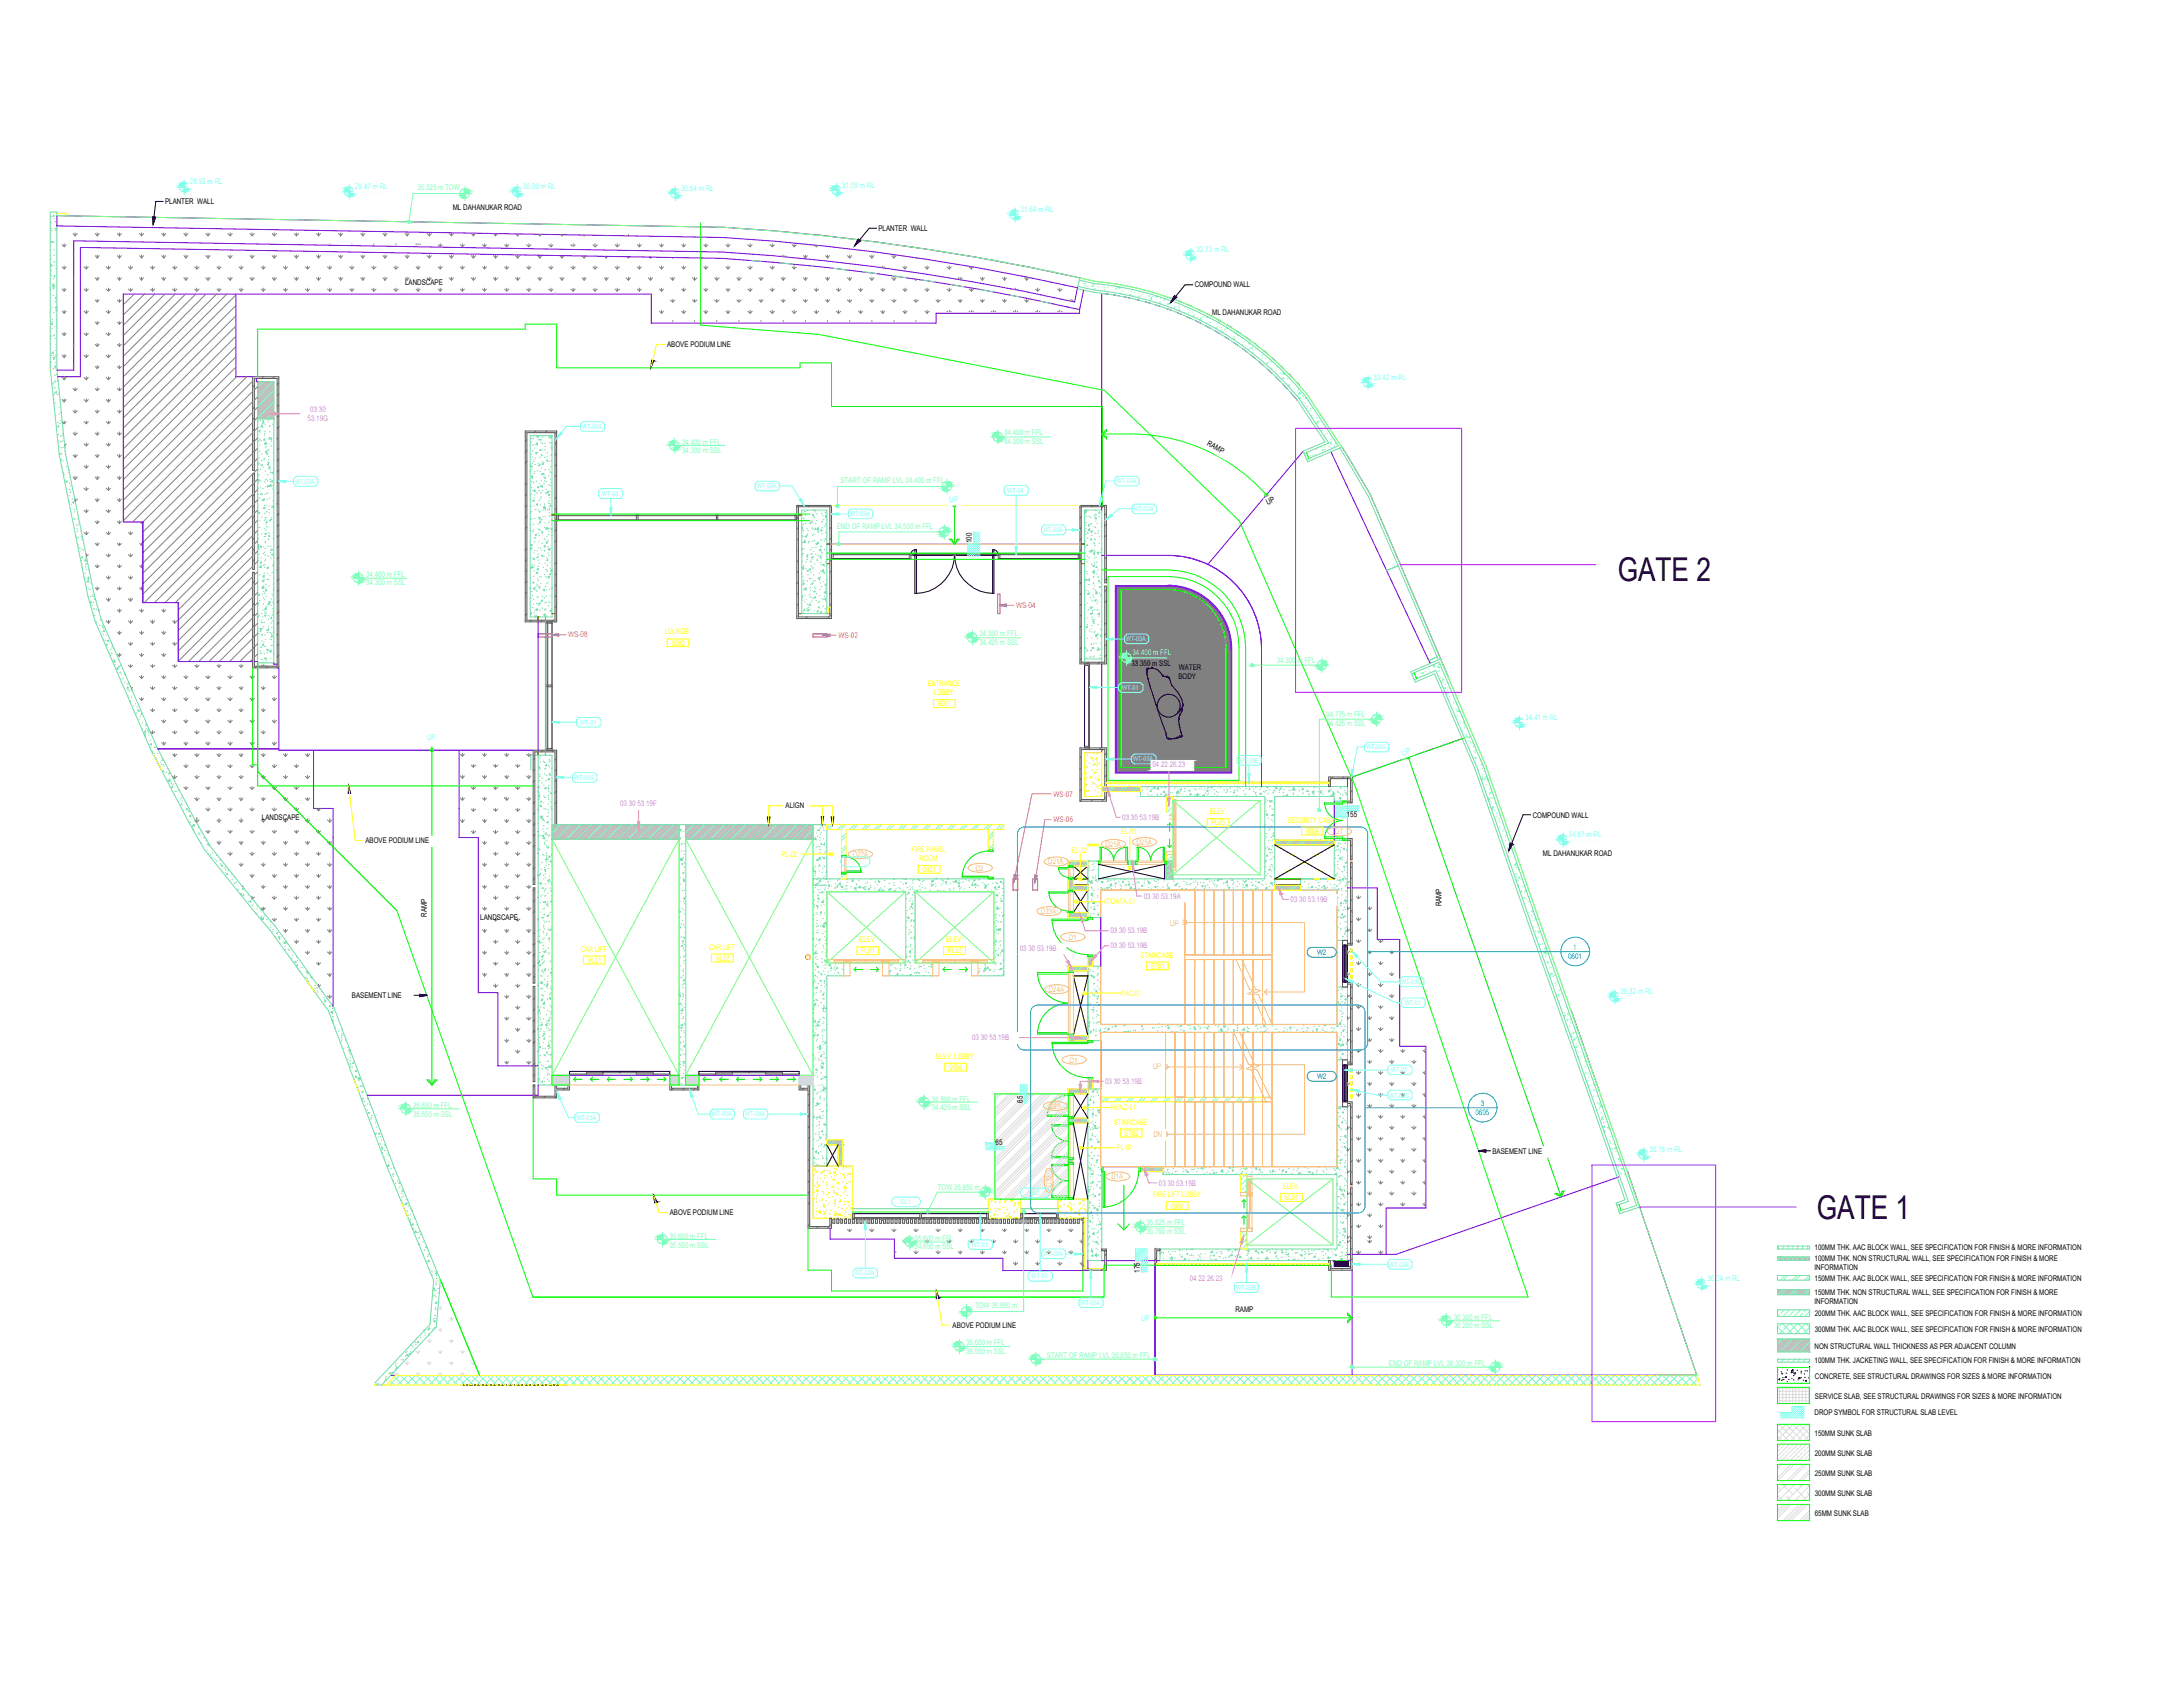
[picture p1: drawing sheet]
<svg xmlns="http://www.w3.org/2000/svg" width="279mm" height="216mm" viewBox="0 0 279 216" stroke-linecap="round" stroke-linejoin="round" font-family="sans-serif">
<defs><g id="words">
<g font-size="4.2">
<text x="207.1" y="74.3">GATE 2</text>
<text x="232.5" y="156">GATE 1</text>
</g>
<g font-size="1" fill="#7fffff">
<text x="24.3" y="23.6">28.93 m RL</text>
<text x="45.4" y="24.2">29.47 m RL</text>
<text x="66.9" y="24.2">30.00 m RL</text>
<text x="87.2" y="24.4">30.54 m RL</text>
<text x="107.8" y="24">31.09 m RL</text>
<text x="130.6" y="27.1">31.64 m RL</text>
<text x="153.1" y="32.3">32.73 m RL</text>
<text x="175.8" y="48.6">33.42 m RL</text>
<text x="121.5" y="64.2">UP</text>
<text x="54.7" y="94.7">UP</text>
<text x="195.2" y="92.1">34.41 m RL</text>
<text x="179.5" y="96.7" transform="rotate(-18 179.5 96.7)">UP</text>
<text x="200.8" y="107.1">34.87 m RL</text>
<text x="207.4" y="127.2">35.32 m RL</text>
<text x="211.1" y="147.4">35.75 m RL</text>
<text x="218.5" y="164">36.24 m RL</text>
<text x="146" y="169">UP</text>
</g>
<g font-size="1">
<text x="21.1" y="26.2">PLANTER WALL</text>
<text x="58" y="26.8">ML DAHANUKAR ROAD</text>
<text x="112.4" y="29.5">PLANTER WALL</text>
<text x="51.9" y="36.5">LANDSCAPE</text>
<text x="152.9" y="36.8">COMPOUND WALL</text>
<text x="155.2" y="40.3">ML DAHANUKAR ROAD</text>
<text x="85.4" y="44.4">ABOVE PODIUM LINE</text>
<text x="154.4" y="57" transform="rotate(29 154.4 57)">RAMP</text>
<text x="162.2" y="64.6" transform="rotate(-23 162.2 64.6)">UP</text>
<text x="124.4" y="69.5" transform="rotate(-90 124.4 69.5)">100</text>
<text x="144.8" y="85.3">33.350 m SSL</text>
<text x="150.8" y="87">BODY</text>
<text x="150.9" y="85.8">WATER</text>
<text x="33.5" y="104.9">LANDSCAPE</text>
<text x="46.8" y="107.9">ABOVE PODIUM LINE</text>
<text x="100.5" y="103.5">ALIGN</text>
<text x="172.4" y="104.6">155</text>
<text x="196.2" y="104.6">COMPOUND WALL</text>
<text x="197.5" y="109.6">ML DAHANUKAR ROAD</text>
<text x="54.6" y="117.3" transform="rotate(-90 54.6 117.3)">RAMP</text>
<text x="61.5" y="117.7">LANDSCAPE</text>
<text x="184.5" y="116" transform="rotate(-90 184.5 116)">RAMP</text>
<text x="45" y="127.8">BASEMENT LINE</text>
<text x="130.9" y="141.1" transform="rotate(-90 130.9 141.1)">65</text>
<text x="127.4" y="146.5">65</text>
<text x="191" y="147.7">BASEMENT LINE</text>
<text x="85.7" y="155.5">ABOVE PODIUM LINE</text>
<text x="232.2" y="160">100MM THK. AAC BLOCK WALL, SEE SPECIFICATION FOR FINISH &amp; MORE INFORMATION</text>
<text x="232.2" y="161.4">100MM THK. NON STRUCTURAL WALL, SEE SPECIFICATION FOR FINISH &amp; MORE</text>
<text x="145.9" y="162.9" transform="rotate(-90 145.9 162.9)">175</text>
<text x="158.1" y="167.9">RAMP</text>
<text x="232.2" y="162.6">INFORMATION</text>
<text x="232.2" y="164">150MM THK. AAC BLOCK WALL, SEE SPECIFICATION FOR FINISH &amp; MORE INFORMATION</text>
<text x="232.2" y="165.8">150MM THK. NON STRUCTURAL WALL, SEE SPECIFICATION FOR FINISH &amp; MORE</text>
<text x="232.2" y="166.9">INFORMATION</text>
<text x="121.9" y="169.9">ABOVE PODIUM LINE</text>
<text x="232.2" y="172.7">NON STRUCTURAL WALL THICKNESS AS PER ADJACENT COLUMN</text>
<text x="232.3" y="168.4">200MM THK. AAC BLOCK WALL, SEE SPECIFICATION FOR FINISH &amp; MORE INFORMATION</text>
<text x="232.3" y="170.5">300MM THK. AAC BLOCK WALL, SEE SPECIFICATION FOR FINISH &amp; MORE INFORMATION</text>
<text x="232.2" y="174.5">100MM THK. JACKETING WALL, SEE SPECIFICATION FOR FINISH &amp; MORE INFORMATION</text>
<text x="232.3" y="176.5">CONCRETE, SEE STRUCTURAL DRAWINGS FOR SIZES &amp; MORE INFORMATION</text>
<text x="232.3" y="179">SERVICE SLAB, SEE STRUCTURAL DRAWINGS FOR SIZES &amp; MORE INFORMATION</text>
<text x="232.2" y="181.1">DROP SYMBOL FOR STRUCTURAL SLAB LEVEL</text>
<text x="232.2" y="183.8">150MM SUNK SLAB</text>
<text x="232.3" y="186.3">200MM SUNK SLAB</text>
<text x="232.3" y="188.9">250MM SUNK SLAB</text>
<text x="232.3" y="191.4">300MM SUNK SLAB</text>
<text x="232.3" y="194">65MM SUNK SLAB</text>
</g>
<g font-size="1" fill="#7fffbf">
<text x="53.4" y="24.3">35.325 m TOW</text>
<text x="87.3" y="56.9">34.400 m FFL</text>
<text x="87.3" y="58">34.300 m SSL</text>
<text x="128.5" y="55.7">34.400 m FFL</text>
<text x="128.5" y="56.8">34.300 m SSL</text>
<text x="107.6" y="61.8">START OF RAMP LVL 34.400 m FFL</text>
<text x="107.1" y="67.7">END OF RAMP LVL 34.500 m FFL</text>
<text x="46.9" y="73.8">34.400 m FFL</text>
<text x="46.9" y="74.9">34.300 m SSL</text>
<text x="125.3" y="81.4">34.500 m FFL</text>
<text x="125.3" y="82.5">34.425 m SSL</text>
<text x="144.9" y="83.9">34.400 m FFL</text>
<text x="163.4" y="84.8">34.300 m FFL</text>
<text x="169.8" y="91.8">34.775 m FFL</text>
<text x="169.8" y="92.9">34.425 m SSL</text>
<text x="52.9" y="141.8">35.650 m FFL</text>
<text x="52.9" y="143">35.550 m SSL</text>
<text x="119.3" y="141">34.500 m FFL</text>
<text x="119.3" y="142.1">34.425 m SSL</text>
<text x="120" y="152.3">TOW 35.950 m</text>
<text x="85.7" y="158.5">35.650 m FFL</text>
<text x="85.7" y="159.7">35.550 m SSL</text>
<text x="117.1" y="158.8">35.600 m FFL</text>
<text x="117.1" y="159.9">34.650 m SSL</text>
<text x="146.7" y="156.8">35.825 m FFL</text>
<text x="146.7" y="157.9">35.750 m SSL</text>
<text x="124.8" y="167.3">TOW 35.950 m</text>
<text x="123.7" y="172.1">35.650 m FFL</text>
<text x="123.7" y="173.2">35.550 m SSL</text>
<text x="134" y="173.7">START OF RAMP LVL 35.650 m FFL</text>
<text x="186.1" y="168.9">36.300 m FFL</text>
<text x="186.1" y="170">36.200 m SSL</text>
<text x="177.8" y="174.8">END OF RAMP LVL 36.300 m FFL</text>
</g>
<g font-size="1" fill="#ff7fbf">
<text x="39.4" y="53.8">53.19G</text>
<text x="39.7" y="52.7">03 30</text>
<text x="147.5" y="98.2">04 22 26.23</text>
<text x="79.4" y="103.2">03 30 53.19F</text>
<text x="143.6" y="104.9">03 30 53.19B</text>
<text x="142.1" y="119.5">03 30 53.19B</text>
<text x="146.4" y="115">03 30 53.19A</text>
<text x="165.2" y="115.4">03 30 53.19B</text>
<text x="130.5" y="121.7">03 30 53.19B</text>
<text x="142.1" y="121.4">03 30 53.19B</text>
<text x="124.4" y="133.1">03 30 53.19B</text>
<text x="141.4" y="138.7">03 30 53.19B</text>
<text x="148.3" y="151.7">03 30 53.19B</text>
<text x="152.3" y="164">04 22 26.23</text>
</g>
<g font-size="1" fill="#dd6e6e">
<text x="130" y="77.8">WS-04</text>
<text x="72.7" y="81.6">WS-08</text>
<text x="107.3" y="81.6">WS-02</text>
<text x="134.8" y="101.9">WS-07</text>
<text x="134.8" y="105.2">WS-06</text>
</g>
<g font-size="1" fill="#ff0">
<text x="85.1" y="81.2">LOUNGE</text>
<text x="86" y="82.6">0002</text>
<text x="118.7" y="87.8">ENTRANCE</text>
<text x="119.5" y="88.9">LOBBY</text>
<text x="120.1" y="90.4">0001</text>
<text x="143.5" y="106.8">EL-01</text>
<text x="154.9" y="104.2">ELEV</text>
<text x="155" y="105.6">PL03</text>
<text x="164.8" y="105.3">SECURITY CABIN</text>
<text x="167.2" y="106.7">0006</text>
<text x="100" y="109.7">PL-02</text>
<text x="116.7" y="109.1">FIRE PANEL</text>
<text x="117.7" y="110.2">ROOM</text>
<text x="118.1" y="111.6">0003</text>
<text x="137.2" y="109.1">EL-02</text>
<text x="141.4" y="115.7">IT/DATA-01</text>
<text x="74.3" y="121.8">CAR LIFT</text>
<text x="75.2" y="123.2">VL01</text>
<text x="90.8" y="121.5">CAR LIFT</text>
<text x="91.7" y="122.9">VL02</text>
<text x="110" y="120.6">ELEV</text>
<text x="110.2" y="122">PL01</text>
<text x="121.1" y="120.6">ELEV</text>
<text x="121.3" y="122">PL02</text>
<text x="146" y="122.6">STAIRCASE</text>
<text x="147.3" y="124">ST01</text>
<text x="143.5" y="127.5">FHC-01</text>
<text x="119.8" y="135.5">ELEV. LOBBY</text>
<text x="121.5" y="136.9">0004</text>
<text x="142.2" y="142.1">HVAC-01</text>
<text x="142.6" y="143.9">STAIRCASE</text>
<text x="143" y="147.2">PL-01</text>
<text x="143.9" y="145.4">ST02</text>
<text x="147.6" y="153.2">FIRE LIFT LOBBY</text>
<text x="149.9" y="154.7">0005</text>
<text x="164.2" y="152.2">ELEV</text>
<text x="164.4" y="153.6">SL01</text>
</g>
<g font-size="1" fill="#ffbf7f">
<text x="170.9" y="106.8">D7</text>
<text x="109.1" y="109.7">D22A</text>
<text x="124.9" y="111.5">D2</text>
<text x="134.2" y="110.6">D21A</text>
<text x="141.5" y="108.4">D25A</text>
<text x="145.5" y="108.2">D25A</text>
<text x="133.2" y="117">D23A</text>
<text x="149.7" y="118.5">UP</text>
<text x="136.8" y="120.3">D1</text>
<text x="134.2" y="127">D24A</text>
<text x="136.9" y="136">D1</text>
<text x="147.5" y="136.9">UP</text>
<text x="134.3" y="141.9">D28</text>
<text x="147.6" y="145.5">DN</text>
<text x="134.6" y="151.9" transform="rotate(-90 134.6 151.9)">D32</text>
<text x="142.2" y="150.9">D1A</text>
</g>
<g font-size="1" fill="#006edd">
<text x="168.6" y="122.3">W2</text>
<text x="168.6" y="138.1">W2</text>
</g>
<g font-size="1" fill="#007fff">
<text x="200.7" y="122.8">0601</text>
<text x="201.3" y="121.6">1</text>
<text x="188.8" y="142.7">0605</text>
<text x="189.5" y="141.6">3</text>
</g>
<g font-size=".9" fill="#7fffff">
<text x="74.5" y="54.9">WT-03A</text>
<text x="37.8" y="61.9">WT-03A</text>
<text x="77.1" y="63.5">WT-01</text>
<text x="96.9" y="62.5">WT-03A</text>
<text x="128.9" y="63">WT-04</text>
<text x="142.9" y="61.8">WT-03A</text>
<text x="145.1" y="65.4">WT-03A</text>
<text x="108.8" y="66.1">WT-03A</text>
<text x="133.5" y="68.1">WT-03A</text>
<text x="144.1" y="82.1">WT-03A</text>
<text x="143.6" y="88.3">WT-01</text>
<text x="74.3" y="92.8">WT-01</text>
<text x="174.9" y="95.9">WT-03A</text>
<text x="73.5" y="99.8">WT-03A</text>
<text x="145" y="97.5">WT-03A</text>
<text x="158.5" y="97.6">WT-03B</text>
<text x="179.3" y="125.9">WT-03C</text>
<text x="179.8" y="128.6">WT-01</text>
<text x="178.1" y="137.2">WT-01</text>
<text x="73.8" y="143.3">WT-03A</text>
<text x="91.1" y="142.9">WT-03A</text>
<text x="95.4" y="142.9">WT-03A</text>
<text x="177.8" y="140.5">WT-03C</text>
<text x="115.3" y="154.1">GL1</text>
<text x="131.7" y="153">GL2</text>
<text x="124.4" y="159.6">WT-01</text>
<text x="133.5" y="160.8">WT-03A</text>
<text x="109.4" y="163.2">WT-02A</text>
<text x="132" y="163.6">WT-01</text>
<text x="138.3" y="167">WT-03A</text>
<text x="158.2" y="165.1">WT-03B</text>
<text x="177.8" y="162.1">WT-03A</text>
</g>
</g></defs>
<!-- layer: A-WALL -->
<g fill="none" stroke="#6edda5" stroke-width=".13">
<path d="M6.4 34l.2-.2v.2h-.2M6.4 34.6l.1-.1v.2h-.1M6.4 37v.1M6.4 30.9h.1M6.4 30.2h.1M6.4 39.5h.1M6.4 33.2h.1M6.4 29l.1 .1M6.4 32l.1 .1M6.4 35.1h.1M6.4 38.1h.1M6.5 30.1h-.1"/>
<path d="M6.5 29.3h-.1M6.6 27.7h-.1M6.6 28.5h-.1M6.6 35.3h.1M6.6 29.5h.1M6.6 30.9h.2l-.1 .1zM6.6 31l.1 .1M6.6 39.3l.1 .1M6.7 31h.1M6.7 36.7l.2-.2v.2zM6.8 35.6l.1 .1M6.8 36.3l-.1 .1h.2v-.1"/>
<path d="M6.9 37.8h-.1M6.9 36.9l-.1 .1M6.9 40h.1M6.9 37h.1M6.9 27.6v.1h-.1zM6.9 35.3h.1v.1zM6.9 33.5h.1M6.9 32h.1M6.9 28h.1M6.9 31h.1M6.9 34h.1M7 32.6l-.1 .1"/>
<path d="M7 29.3h.1M7 38.6h.1M7.1 28.3v.1M7.1 38.1h.1M7.2 38.1v.1h-.1zM7.2 34.3h.1M7.2 29.3v.2h-.1zM7.2 34.4l.1 .1M7.3 39.4l-.1-.2-.1 .2 .2 .1M7.3 39.8h.1M7.3 29.2l-.1 .1h.1M7.3 39.7h-.1v.1"/>
<path d="M32.8 31.1v.1M71.1 37.4v.2M96.2 33.3l1.2 .1M96.4 29.3l1.3 .2M99.9 33.7l1.5 .1M100.3 29.7l1.5 .1M103.9 34h.1M104.1 30l1.7 .2M106.7 34.3l1.7 .2M108 30.4l1.7 .2M110.4 34.8l1.8 .2M111.8 30.9l1.7 .3"/>
<path d="M114.2 35.3l1.7 .2M115.6 31.5l1.8 .2M117.9 35.8l1.7 .3M119.5 32l1.7 .3M121.7 36.4l1.7 .3M123.3 32.6l1.8 .3M125.5 37.1l1.6 .2M126.9 33.3h.1M127.1 33.3l1.8 .3M129.3 37.8l1.5 .3M130.7 34h.1M130.9 34l1.8 .4"/>
<path d="M133.2 38.6l1.3 .2M134.5 34.7h.1M134.7 34.8l1.7 .4M138 36.7l2.1 .4M138.1 35.9l2.1 .4M140 37.4a38.5 38.5 0 0 1 26 13.8M140.1 37.1a38.8 38.8 0 0 1 26.2 14M140.2 36.3a39.6 39.6 0 0 1 26.8 14.3M140.2 36a39.9 39.9 0 0 1 27 14.4M140.3 36l-2.1-.4-.3 1.4 2.1 .4M6.4 46.7h.1M6.4 44.1h.1"/>
<path d="M6.4 47.1h.1M6.4 43.3v.1M6.4 41.1h.1M6.5 45.5h.1M6.5 43h.1M6.6 41.4h.1v.1zM6.6 46.3l-.1 .1M6.6 41.2h.1M6.7 42l-.1 .1M6.7 40.9h.1M6.7 49.1h.1M6.8 45v.2h-.2z"/>
<path d="M6.8 47.2h.1M6.8 50.7h.1M6.8 45.8h.2l-.1 .1zM6.9 46h.1M6.9 45.5h.1M6.9 43h.1M6.9 48.9v.1M6.9 42.9h.1M6.9 51.1v.1M7 41.8h.1M7 49.6h-.1M7 50.3l-.1 .1"/>
<path d="M7 49.7h.1M7 43.3h.1M7 48.8h.1M7 51.6h.1M7.1 50.2l.1-.1v.2zM7.1 47.2h-.1M7.1 48h-.1M7.1 53.1l.1 .1M7.1 46.8l.1 .2h-.2zM7.1 46.4h.1M7.2 44.8l-.1 .1M7.2 45.6l-.1 .1"/>
<path d="M7.2 44.5h.1M7.2 44.1h.1M7.2 45.4h-.1M7.2 47.9v.1M7.2 40.9h.1M7.2 42.5h.1M7.2 43.3h.1M7.2 41.1h.1M7.3 41.7h-.1M7.4 54.1h.1M7.4 54.6l.1-.1v.2zM7.4 50.5h-.1"/>
<path d="M7.4 48.6l-.1 .2h.2M7.4 55.6h.1M7.4 56.4h.1M7.5 53h.1M7.5 50.4h.1M7.5 52.2h.1M7.6 58.1h.1M7.7 51.2h.1M7.7 54.2h.1M7.7 57.2h.1M7.7 56.5v.1M7.7 58l.1 .1"/>
<path d="M7.7 52.8h.1M7.7 55.8h.1M7.7 58.8h.1M7.8 58.9l-.1 .1M7.8 53.8h-.1M7.8 52.8h.1M7.9 58.8l-.2 .1M7.9 59.8h.1M7.9 57.3h.1M7.9 58l-.1 .1M8 56.5h-.1M8 55.5h.1"/>
<path d="M8 54.1v.1M8 54.9h.1M8 55.7l-.1 .1M8 56.3h.1M8 59h.1M8.2 57.7h.1M8.3 57.2h.1M8.3 57.2h-.1l.1 .1M8.5 59.7h.1M8.5 58.8h.1M33 48.9h2.1v35.9h-2.1zM33 55.6h.1"/>
<path d="M33 59.1h.1M33 57.6h.1M33 53.6h2.1M33 56.4l.1 .1M33 59.4l.1 .1M33.1 54.7l-.1 .1M33.1 53.9h.1M33.1 55.2l.2-.1-.1 .1zM33.2 59.3l-.1 .1M33.2 57.7v.1M33.2 58.5l-.1 .1M33.2 56.4h.1"/>
<path d="M33.3 56.9l-.1 .1M33.3 55.4h.1M33.3 56.2h-.1M33.4 54.6l-.1 .1M33.4 59.5h.2l-.1 .1zM33.4 53.8h-.1M33.4 56.4h.1M33.5 54.4l.1 .2-.2-.1zM33.5 58.9l-.1 .1M33.5 58.1h.1M33.6 54.7h.1M33.6 54.2l.1 .1"/>
<path d="M33.7 59.8h.1M33.7 53.8h-.1M33.7 53.9l.1 .2h-.2zM33.7 56.3l.2-.1v.1zM33.7 58.8l.1 .1M33.8 55.5h.1M33.8 58.7h.1M33.9 55.2h.1M33.9 55.7h.1M33.9 56.7h.1M34 57.8l.1-.1v.2zM34 54.3h.1"/>
<path d="M34 57.3h.1M34 56.6l.1 .3-.2-.1 .2-.2M34.1 58.1l.1-.1v.1zM34.1 57.2h.1M34.1 58h.1M34.2 53.8h.1M34.2 57.6l.1 .1M34.2 59.1l.1 .1M34.3 59.9v.1M34.3 58.8h.1M34.4 59.5v-.2l-.2 .2h.2M34.4 59.2h-.1"/>
<path d="M34.4 54h.1M34.4 59.9l.1-.2v.2zM34.4 58.4h-.1M34.4 56.2l.1 .1M34.4 59.2h.1M34.5 57.6h-.1M34.5 56.8l-.1 .1M34.5 54.6h.1M34.5 56h-.1M34.5 56.1l.2-.1v.2zM34.5 54.4v.1M34.5 55.2v.1"/>
<path d="M34.6 53.6l-.1 .1M34.7 56.4l.1 .1M34.7 56.2h.1M34.8 57.1h-.1M34.8 54.3h.1M35 57.9h.1M35 58.9h.1M67.9 55.8h2.8v23.2h-2.8zM67.9 59.5h.1M67.9 59.7l.2-.1v.2zM68 56.6h.1M68 58.1l.1 .1"/>
<path d="M68.1 56.1h-.1M68.2 59.3h-.1M68.2 58.5h.1M68.2 56.9h.1M68.2 57.7h.1M68.3 56.1h-.1M68.3 59.1h.1M68.3 55.8h.1M68.3 58.8h.1M68.4 57.3l.1 .1M68.5 59.4h.1M68.5 58.6h.1"/>
<path d="M68.5 58l.2-.1v.2zM68.7 56.7l.1 .2h-.2zM68.8 55.8l-.1 .1h.2l-.1-.1M68.8 57.9h.1M68.9 56.3h.1M68.9 59.3h.1M69 56h-.1M69 57.7l.2-.2v.2zM69.1 59.4v.2h-.2zM69.1 56.3l.2-.1-.1 .1zM69.1 58.5h.1M69.2 56.6l.1 .1"/>
<path d="M69.3 58.2h.1M69.3 59.9h.1M69.4 59.4l.1-.1v.1zM69.4 59.1h-.1M69.4 57.5v.1M69.4 58.3h-.1M69.4 59.3v.1M69.5 56.7l-.1 .1M69.5 55.9l-.1 .1M69.6 59.1v.1M69.7 58.5h.1M69.7 57.6h.1"/>
<path d="M69.7 56.7h.1M69.8 57.1l.1 .1M69.9 58.9h.2v.1zM70 57.9l.1 .1M70.1 58.4h-.1M70.2 55.8h.1M70.3 56v.1M70.3 59v.1M70.3 56.6h.1M70.4 55.8h.1M70.4 56l.1-.1 .1 .1zM70.5 56.7l.1 .1"/>
<path d="M70.5 58.3h.1M70.6 58.9l-.1 .1M70.6 59.7l-.1 .1M70.6 56.6h.1M70.6 58.2h.1M70.7 55.8h.1M70.7 57.2h-.2l.2 .1M70.7 57.4h-.1M70.7 57.4l-.1 .1M166.3 51.1l3.8 5.6-3.2 1.3M167 50.6l4.3 6.5-4 1.7M167.3 50.4l4.4 6.8-4.4 1.9-.5-1.4 2.8-1.1-3.5-5.3"/>
<path d="M171.5 57.3l3.6 6.2 3.8 8.9M8.1 60.5h.1M8.2 60.7h.1M8.4 61.4v.1M8.5 61.6h.1v.1zM8.7 63.9l.1 .1M8.8 60.5h.1M8.8 60.2h.1M8.8 64.2v.1M8.9 63.4l-.1 .1M8.9 61.8v.1M8.9 62.6l-.1 .1"/>
<path d="M9 61l-.1 .1M9 63h.1M9 62.2h.1M9 62.9l.1 .1M9.1 64.5v.1M9.2 62.7h.1M9.2 63.8h.1M9.3 64.3l.1-.1v.2zM9.4 66.4h.1M9.5 65.2h.1M9.6 65.5h-.1M9.6 66.5h.1"/>
<path d="M9.7 68.6h.1M9.7 68.6v.1M9.7 67.2h.1M9.8 67.6l.1 .1M9.9 69.6h.1M9.9 68.7v.1M9.9 67.9v.1M10 66.4h-.1M10 67.2h-.1M10 69.7h-.1M10.1 68.8l-.1 .1M10.2 70.1h.1"/>
<path d="M10.2 66.9l-.1 .1h.1M10.2 70.5h.1M10.3 67.9l.1 .1M10.4 71.3h.1v.1zM10.4 68.7h.1M10.4 71.7v.1M10.5 72.2h.1M10.5 70.3h.1M10.5 72.6h.1M10.6 69h-.1l.1 .1M10.7 70.4h.1M10.8 73.9h.1"/>
<path d="M10.9 72.2l.1 .1M10.9 74.1h.1M11 71h.1M11 73.3l-.1 .1M11 71.3v.1M11 71.5l-.2 .3h.2v-.2M11 71.8h.1M11 72.5l-.1 .1M11 72.9h.1M11.1 72.1h-.1M11.2 74h.2l-.1 .1zM11.3 74.3v.2h-.2z"/>
<path d="M11.3 75.4h.1M11.3 73.8v.1M11.3 72.9h.1M11.6 75.4h.1M11.6 76.3h.1M11.6 74.6h.1M11.6 77.2v-.2l-.1 .1 .2 .1M11.7 77.8v.1M11.7 77.4l.1 .1M11.9 76v.1M11.9 76.2v.1M11.9 78.7h.1"/>
<path d="M11.9 78.7l.1 .1M12 77.9h-.1M12 76.3v.1M12 77.1h-.1M12.1 78.8h.1M12.1 77.9h.1M12.2 76.6l-.1 .1v.1l.1-.1M12.3 77.9l.1 .1M12.4 77.6h.1M12.4 79.6h-.1M13 79.4h.1M13 79.3h-.1l.1 .1"/>
<path d="M33 61.2h.1M33 79l.1-.1v.1h-.1M33 70.2l.1-.1v.2zM33 69.8l.1-.1v.2h-.1M33 64.1h.1M33 65h.1M33 76h.1M33 75.2h.1M33 74.4l.1 .1M33 77.4l.1 .1M33 76.1l.2-.1-.1 .2zM33 62.4v.1"/>
<path d="M33 67.4h.1M33 65.4l.1 .1M33 68.4l.1 .1M33 71.4l.1 .1M33.1 71.8h.1M33.1 65.6h.1v.1zM33.1 63.2l-.1 .1M33.1 70.9h.1M33.1 68.9v.1M33.1 77.2h.1M33.1 61.7h-.1M33.1 60.7h.1"/>
<path d="M33.1 78.7h.1M33.1 61.4l.1 .1h-.1zM33.1 60.1v.1M33.1 60.9h.1M33.1 63.7l.1 .1M33.2 66.6h.1M33.2 73.5l.1 .1M33.3 76.8l-.1 .1M33.3 67.5h-.1M33.3 60l.1 .1M33.3 70l.2-.1-.1 .2zM33.3 61.6h.1"/>
<path d="M33.4 62.4h.1M33.4 69.9h.1M33.4 72.4v.2h-.2zM33.4 63.2h-.1M33.4 72.6h-.1M33.4 79.4h.1M33.4 71.4h.1M33.4 79.7h.1M33.4 71.9v.2h-.1zM33.4 68.3h.1M33.4 78.5h.1M33.5 63.2v.1h-.1z"/>
<path d="M33.5 66.2h.1M33.5 75.3l.2-.2v.2zM33.5 75.1h.1M33.6 64.1h.1M33.6 74.3h.1M33.6 76h.1M33.6 74.4l.2-.1-.1 .2zM33.6 79.6v.1M33.6 62.5l.1 .1M33.7 63.9l.1-.1v.2zM33.7 78.9h-.1M33.7 70.8h.1"/>
<path d="M33.7 70h.1M33.7 73.8l.1 .1M33.7 78.1h-.1M33.7 72.3h.1M33.7 73.7l.1 .1h-.1zM33.7 76.5h.1M33.7 77.3h.1M33.8 75.7h-.1M33.8 76.6l.1 .1M33.8 79.6l.1 .1M33.8 68.7h.1M33.8 73.7h.1"/>
<path d="M33.8 64.9v.2h-.1zM33.8 74.1v.1M33.8 74.9l-.1 .1M33.8 65.7h.1M33.8 61.7h.1M33.8 64.6l.1 .1M33.8 67.6l.1 .1M33.8 70.7h.1M33.9 73.3l-.1 .1M33.9 78.8l.1-.1v.2zM33.9 66.5l-.1 .1M33.9 78.4l.1 .1"/>
<path d="M33.9 68.3l.2-.1-.1 .2zM33.9 71.8h.1M33.9 72.6h-.1M33.9 75.9h-.1M33.9 63.2l.1 .1M33.9 66.3h.1M33.9 69.3h.1M33.9 72.2l.1 .1M33.9 75.2l.1 .1M33.9 78.2l.1 .1M34 65h.1M34 71h-.1"/>
<path d="M34 61.4h.1M34 60.2v.1M34 66.5h.1M34 69.4v.1M34 70.2h-.1M34 62.3h.1M34 74.8h.1M34 76.3h.1M34 77.8l.1 .2h-.2zM34 68.6v.1M34 71.6v.1M34 78.4h.1"/>
<path d="M34.1 75.4v.2h-.1zM34.1 67.1h-.1M34.1 67.8l-.1 .1M34.1 67.4h.1M34.1 77.6h.1M34.1 61.3h.1M34.1 66.7l-.1 .1h.2v-.1M34.1 66.3h.1M34.2 72.7l.1-.1v.2zM34.2 64.7h-.1M34.2 65.4l-.1 .1M34.2 74.2h.1"/>
<path d="M34.2 71.1v.1M34.2 62.2l.1 .1 .1-.2-.2 .1M34.2 63.9h.1M34.2 63.1h.1M34.2 73.3h.1M34.2 62.3v.1M34.2 63.1v.1M34.3 61.5l-.1 .1M34.3 69.9h.1M34.3 67.4v.1M34.3 77.3h.1M34.3 60.7l-.1 .1"/>
<path d="M34.3 79.2h.1M34.3 69h.1M34.4 78.8h.1M34.4 65.2h.1M34.4 68.2h.1M34.4 71.2h.1M34.4 74.2h.1M34.4 77.2h.1M34.4 77.2l.1 .2h-.2zM34.4 77h.2l-.1 .1zM34.4 65.6h.1M34.4 63.8h.1"/>
<path d="M34.4 62.2h.1M34.5 64.8h.1M34.5 68.5v.1h-.1zM34.5 62.2l.2-.2v.2zM34.5 66.6l.2-.1-.1 .2zM34.5 75h.1M34.5 73.6h.1M34.5 60.1l.1 .1M34.6 60.5h.1M34.6 61.6l.1 .1M34.6 61.3l-.1 .1M34.6 70.7h.1"/>
<path d="M34.6 71.4l.1 .1M34.6 69.9h.1M34.7 77.5h.1M34.7 76.7h.1M34.7 79.7l.1 .1M34.8 79v.2h-.2zM34.8 71l.1-.1v.1zM34.8 66.3h.1M34.8 70.3v.1h-.1zM34.8 76l.1 .1M34.8 64.9l.2-.2v.2zM34.8 66.4l-.1 .1"/>
<path d="M34.8 73.2h.1M34.8 61.5l.1 .2-.1-.1zM34.8 62.2h.1M34.8 72.4h.1M34.9 62.6h.1M34.9 78.7h-.1M34.9 79.5h-.1M34.9 77.9h-.1M34.9 60.5l.1-.1-.2 .1 .1 .1M34.9 69h.1M34.9 78.3h.1M34.9 64.1h.1"/>
<path d="M34.9 72.3l.1 .1M35 76.3l-.1 .1M35 77.1h-.1M35 68.1h.1M35 73.9h.1M35 73.2h.1M35 75.5l-.1 .1M35.1 72.1v.1M35.1 75.3v.1M35.1 74h-.1M35.1 74.7l-.1 .1M67.9 75.3h.1"/>
<path d="M67.9 67.1h.1M67.9 60.4h.1M67.9 60.3h.1M67.9 70.2l.2-.1-.1 .2zM67.9 66.3v.1M67.9 70.1h.1M67.9 69.8l.2-.1v.1zM67.9 65.5v.1M67.9 69.7v.1M67.9 76.5h.1M68 64h-.1M68 64.8h-.1"/>
<path d="M68 75.7h.1M68 78.4l-.1 .2h.1v-.2M68 63.2h.1M68 66.4l.1 .1M68.1 61.6l-.1 .1M68.1 62.4h-.1M68.1 65.4l-.1 .1M68.1 72.3h.1M68.1 67.9l.1 .1M68.1 60.9l.1 .2-.2-.1zM68.1 72.5l.1 .2h-.3zM68.1 60.8v.1"/>
<path d="M68.1 71.4h.1M68.1 76.2h.1M68.2 74.5h.1v.1zM68.2 60l-.1 .1M68.2 62.7v.1M68.2 77.7v.1M68.2 64.1l.2-.1-.1 .2zM68.2 61.2h-.1M68.2 68h.1M68.2 75.4l.3-.2v.2zM68.2 67.1h.1M68.2 77.3h.1"/>
<path d="M68.2 72.6h.1M68.3 71.6l.1-.1v.1zM68.3 61.7l.1 .1M68.3 64.7l.1 .1M68.3 67.7v.1M68.3 70.7v.1M68.3 73.7v.1M68.3 76.7v.1M68.3 62.8l.2-.1v.2zM68.3 63.7h.1M68.3 60.6h.1M68.4 73.1h.1"/>
<path d="M68.4 62.9h.1M68.4 68.9h.1M68.4 66.3l.1 .1M68.4 69.3l.1 .1M68.4 72.3h.1M68.4 75.3v.1M68.4 78.3v.1M68.4 70.4h.1M68.4 78.7h.1M68.4 60.3l.1 .1M68.4 63.3l.1 .1M68.5 79h.1"/>
<path d="M68.5 68.5l.2-.1-.1 .1zM68.5 68.8h.1M68.5 65.2h.1M68.6 78.1l.1-.2 .1 .2zM68.6 75.6h.1M68.6 75v.1M68.6 74.8h.1M68.6 61.6h.1M68.7 64.6l.1-.1v.1zM68.7 78.8h-.1M68.7 63.1h.1M68.7 73.2v.2h-.1z"/>
<path d="M68.7 77.2v.1M68.7 78h-.1M68.7 64.5l-.1 .1M68.7 72.9l.2-.1v.1zM68.7 76.4v.1M68.7 70.5h.1M68.7 72.9h.1M68.8 62.4l.2-.1-.1 .1zM68.8 75.6h-.1M68.8 71.3l-.1 .1M68.8 74v.1M68.8 74.8l-.1 .1"/>
<path d="M68.8 60.2l-.1 .1M68.8 67.1h.1M68.8 76.4h.1M68.8 67.7h.1M68.8 68.2l.1 .1M68.8 71.2l.1 .1M68.8 74.3h.1M68.8 77.2l.1 .1M68.9 73.3h-.1M68.9 66.2h.1M68.9 62.3h.1M68.9 65.2v.1"/>
<path d="M68.9 71.7h.1M68.9 72.5h-.1M68.9 77.5h.1M69 70.9l-.1 .1M69 62.8h.1M69 72.1h.1M69 64v.1M69 77.2h.2l-.1 .1h-.1M69 69.3v.1M69 70.1h-.1M69 61.9h.1M69 65.5l.1 .1"/>
<path d="M69 75l.1 .1h-.1zM69 66.8l.2-.1v.1zM69 68.5v.1M69 73.8h.1M69.1 67h-.1M69.1 67.7l-.1 .1M69.1 67.9h.1M69.1 60.3l.1 .1M69.1 75.3v.1M69.1 66.3v.1h-.1zM69.1 66.2h.1M69.2 64.6h-.1"/>
<path d="M69.2 65.4h-.1M69.2 78.1h-.1M69.2 70.1v.1M69.2 63.8h.1M69.2 74.7h.1M69.2 73.8h.1M69.3 63l-.1 .1M69.3 71.1h.2l-.1 .1zM69.3 61.5h.1M69.3 63.6h-.1M69.3 66.5h.1M69.3 60.7h.1"/>
<path d="M69.3 70.4h.1M69.3 69.6h.1M69.3 68h.1M69.3 76.3h.1M69.4 76.8v.1h-.1zM69.4 62.1v.2h-.2zM69.4 60.7l.2-.1-.1 .1zM69.4 77.8l.1 .1M69.4 68l.1 .2h-.2zM69.4 62.8h.1M69.5 66.1h.1M69.5 75.5h.1"/>
<path d="M69.5 65.3h.1M69.5 72.6h.1M69.6 78.7l.1-.1v.1zM69.6 75.5l.1-.1v.2zM69.6 61.8h.1M69.6 71.2h.1M69.6 61h.1M69.6 60.7h.1M69.6 65h.2v.1zM69.6 68.9l.1 .1M69.6 73.5h.1M69.6 76.5h.1"/>
<path d="M69.7 78h.1M69.7 70.4v.1M69.7 78.7l.1 .1M69.7 61.5v.1M69.7 64.5v.1M69.7 67.5h.1M69.7 70.5h.1M69.7 64.8v.2h-.2zM69.7 66.9h.1M69.7 78.1h.1M69.8 69.8v.2h-.2zM69.8 65.3h.1"/>
<path d="M69.8 60.1l.1 .1M69.8 63.1h.1M69.8 66.1h.1M69.8 69.1h.1M69.8 72.1h.1M69.8 75.1h.1M69.8 61.1l.1 .1h-.2zM69.8 77.1l-.1 .1M69.8 73.7h.1M69.9 78.6l-.1 .1M69.9 62.7h.1M69.9 72.9h.1"/>
<path d="M69.9 75.1h.1M69.9 69.4l.2-.1-.1 .2zM69.9 77.9h.1M69.9 61.6h.1M69.9 76.2v.1M69.9 77v.1M69.9 69.5h.1M69.9 63.1l.1 .1M70 75.5h-.1M70 78.8h.1M70 68.6h.1M70 71.4h.1"/>
<path d="M70 63l.1-.1 .1 .1zM70 67.5l.1 .2h-.2zM70 73.9v.1M70 74.7h-.1M70 72.9l.1 .1M70.1 73.1l-.1 .1M70.1 65.2h.1M70.1 71.6v.2h-.1zM70.1 71.5v.1M70.1 72.3l-.1 .1M70.1 74.5h.1M70.1 64.3h.1"/>
<path d="M70.1 67.7v.1M70.1 73.8l.2-.1v.2zM70.1 70.7v.1M70.1 77.5l.1 .1M70.2 63.3l.2-.1-.1 .2zM70.2 69.2h-.1M70.2 70h-.1M70.2 60.9h.1M70.2 68.4v.1M70.2 70.3h.1M70.2 60.1h.1M70.2 64.1h.1"/>
<path d="M70.2 62l.1 .1M70.2 65l.1 .1M70.2 68l.1 .1M70.2 71l.1 .1M70.2 74h.1M70.2 77h.1M70.3 67.6h-.1M70.3 65.6h.1M70.3 73.9h.1M70.3 70.2l.1 .2h-.3l.3-.2M70.3 66v.1M70.3 66.8h-.1"/>
<path d="M70.3 77.1h.1M70.3 75.4h.1M70.4 65.2l-.1 .1M70.4 66h.1M70.4 60.4h.1M70.4 78.2l.2-.1-.1 .2zM70.4 63.7h.1M70.4 64.4l-.1 .1M70.4 76.2h.1M70.4 73.4v.1h-.1zM70.4 62.9h.1M70.4 72.8h.1"/>
<path d="M70.4 70.2h.1M70.5 64.8h-.1l.1-.2v.2M70.5 67.7l.1-.1v.2zM70.5 61.3h-.1M70.5 62.1h-.1M70.5 61.7h.1M70.5 60.5h.1M70.5 71.9v.1M70.6 68.5h.1M70.6 77.9h.1M70.6 66.5h.1M70.6 67.7h.1"/>
<path d="M70.6 68l.1 .1M70.6 76.3h.1M70.7 75.3h.1M70.7 72.9l-.2 .2h.2M102.6 70.3h.1M102.6 65.3h3.2v13.2h-3.2zM102.6 76.2l.1 .2-.1-.1M102.6 67.6l.1-.2v.2h-.1M102.6 69.4h.1M102.6 66.7h.1M102.7 68.6h.1M102.7 72.6h-.1"/>
<path d="M102.7 76.5h.1M102.7 71v.1M102.7 71.8h-.1M102.7 70.2v.1M102.7 74.8l.2-.1-.1 .1zM102.7 67.8l.1 .1M102.7 74.5h.1M102.7 70.8l.1 .1M102.7 73.8h.1M102.7 76.8h.1M102.8 68.7h-.1M102.8 69.4l-.1 .1"/>
<path d="M102.8 72.8h.1M102.8 75.4h.1M102.8 78.4h.1M102.8 72.6l.1 .2h-.2zM102.8 74.3h.1M102.8 69.4h.1M102.8 72.4h.1M102.9 78.1l.1-.1v.1zM102.9 67.1h-.1M102.9 66.3h-.1M102.9 70.2h.1M102.9 66.4h.1"/>
<path d="M102.9 65.5h.1M102.9 69.1l.1 .1M103 69.2l.1 .2h-.2zM103 66h.1M103 68.7l.2-.1v.1zM103 77h.1M103 65.4l.1 .1M103.1 76.2h-.1M103.1 67h.1M103.1 75.2l.1 .1M103.1 72.8h.1M103.2 75.3v.2h-.2z"/>
<path d="M103.2 76.8h.1M103.2 71.9h-.1M103.3 68.5h.1M103.3 77.9h.1M103.3 71.6h.1M103.3 74.3l.1 .1M103.3 77.3h.1M103.3 78.1l.2-.1v.2zM103.3 73h.2l-.1 .1zM103.3 67.6h.1M103.3 65.3l.1 .1M103.3 68.3l.1 .1"/>
<path d="M103.3 71.3l.1 .1M103.4 71v.2h-.1zM103.4 73.6h.1M103.4 67.9h.1M103.4 69.4l.1 .1M103.5 77.7v.1M103.5 69.3h.1M103.5 77.4l.2-.1v.2zM103.6 74l.1 .1M103.7 77.9l-.1 .1M103.7 76.1h-.1M103.7 72.8l-.1 .1h.1v-.1"/>
<path d="M103.7 75.2l-.1 .1M103.7 67l-.1-.1h.2v.1M103.7 77.1v.1M103.7 71.8h.1M103.7 70.4h.1M103.8 75.6h-.1M103.8 76.3l-.1 .1M103.8 71.9h.1M103.8 74.8h.1M103.8 73.2h.1M103.8 74h.1M103.8 67.6h.1"/>
<path d="M103.8 71h.1M103.8 66.7l.1 .1M103.9 76.9h.1M103.9 71.3l.2-.1-.1 .2zM103.9 72.4l-.1 .1M103.9 76.5h.1M103.9 70.8v.1M103.9 71.6l-.1 .1M104 66l.1-.2v.2zM104 70.1h-.1M104 66.7h-.1M104 72.6h.1"/>
<path d="M104 74.6l.1 .1h-.2zM104 68.5h.1M104 69.3h-.1M104.1 67.7h-.1M104.1 72.8v.1M104.1 66.1v.1M104.1 66.9h-.1M104.1 74.4h.1M104.1 76.5l.1 .1M104.1 65.3v.1M104.1 75.7l.2-.1v.2zM104.1 68.4h.1"/>
<path d="M104.1 67.6h.1M104.1 70.6h.1M104.1 73.5l.1 .1M104.2 75.1l.1 .1M104.2 76.5l.2-.1v.1zM104.2 69.1l.1 .1h-.1M104.2 66.2h.1M104.2 72.1l.1 .1M104.2 78.1l.1 .1M104.3 74.3h.1M104.3 65.3h.1M104.3 75.1l-.1 .1"/>
<path d="M104.3 65.5h.1M104.4 70.9h.1M104.4 67v.1M104.4 75.3v.1M104.4 67.6v.1h-.1zM104.4 76.8l.1 .1M104.4 69.6h.2v.1zM104.5 66.6h.1M104.5 76h.1M104.5 70l-.1 .1M104.5 71.6l.1 .1M104.6 69.5l.1-.1 .1 .1z"/>
<path d="M104.6 71.7h.1M104.6 65.7l-.1 .1M104.6 67.9l.1 .1M104.7 78.1v.2h-.1zM104.7 68.1h.1M104.7 71.1h.1M104.7 69.5h.1M104.7 74.1h.1M104.7 77v.1M104.7 77.8h.1M104.7 74l.2-.1-.1 .2zM104.7 77.6h.1"/>
<path d="M104.8 67.4h.1M104.8 67.8l-.1-.2-.1 .2h.2M104.8 78.5h-.1M104.9 73.4h.1M104.9 70.4l.1-.1 .1 .2zM104.9 74.1h.1M104.9 74.2v.1M104.9 77.8h.1M104.9 77h.1M104.9 76.2h.1M105 78.4l.2-.1-.1 .1zM105 75.4h-.1"/>
<path d="M105 70.4v.1M105 73.8v.1M105 67.9l.2-.1v.2zM105 74.6h-.1M105 72h.1M105.1 71.2v.1h-.2zM105.1 73l-.1 .1M105.1 69.9l-.1 .1M105.1 69.1h-.1M105.1 65.7h.1M105.1 71.5h.1M105.1 72.3h-.1"/>
<path d="M105.1 75.1h.1M105.1 66.8h.1M105.2 70.7h-.1M105.2 73.2l.2-.2v.2zM105.2 69.1h.1M105.2 69.9h-.1M105.2 76.6h.1M105.2 68.3v.1M105.2 70.8h.1M105.3 66.7l-.1 .1M105.3 73.1l.1-.2v.2zM105.3 67.5l-.1 .1"/>
<path d="M105.3 72.3l.2-.1-.1 .1zM105.3 66h.1M105.3 72.9h.1M105.4 66.5h.1M105.4 76.7h.1M105.4 74.4v.1M105.4 77.6h-.1M105.5 69.2v.1M105.5 76.3v.1M105.5 72.4h.1M105.5 70.3l.1 .1M105.5 73.3l.1 .1"/>
<path d="M105.5 76.7l.2-.1v.2zM105.5 73.3h.1M105.5 67.3l.1 .1M105.6 65.5l.1 .1M105.6 74.9l.1 .1M105.6 77.9h.1M105.6 66.2l.2-.1-.1 .2zM105.6 68.9l.1 .1M105.6 78.4h.1M105.6 68.2h.1M105.6 67.1h.1M105.6 65.9l.1 .1"/>
<path d="M105.6 71.9l.1 .1M105.7 75.4h.1M105.7 75.6v.3h-.2zM105.7 69h-.1M105.7 76.9h.1M105.7 74.7v.2l-.1-.1zM105.7 74.1h.1M105.8 66v.1h-.1zM105.8 71.7h.1M105.8 77.7h.2M138.8 75.9h.1M138.8 65.4l.1-.1v.2l-.1-.1"/>
<path d="M138.8 75.8v.1M138.8 73.2h.1M138.8 72.3h.1M138.8 71.5h.1M138.8 71h.1M138.8 79.2h.1M138.9 72.3l-.1 .1M138.9 71.6h-.1M138.9 65.7v.1M138.9 70v.1M138.9 70.8h.1M138.9 67.2h.1"/>
<path d="M138.9 75.5l.1 .1M139 74.1v.2h-.1zM139 69.2l-.1 .1M139 68l-.1 .1M139 77.4h-.1M139 69.8l.2-.1-.1 .2zM139 67.6v.1M139 68.4l-.1 .1M139.1 65.4v.1h-.2zM139.1 66.8l-.1 .1M139.1 71.9h.1M139.1 65.3h.1"/>
<path d="M139.1 66l-.1 .1M139.1 79.9h.1M139.1 73.1l-.1 .1M139.1 73.4h.1M139.1 68.9h.1M139.1 79.1h.1M139.1 71.2h.1M139.1 74.1l.1 .1M139.1 77.1l.1 .1M139.2 76l.1-.1 .1 .2zM139.2 68.2h.1M139.2 75.6h.1"/>
<path d="M139.3 74.2l.1-.1v.2zM139.3 74.8h.1M139.3 78l.1 .1M139.4 67.1v.2h-.1zM139.4 71.4h.1M139.4 66v.1M139.4 70.5h.1M139.4 74.3l.1 .1M139.4 67.6l.1 .3h-.2zM139.4 75.9h.1M139.5 77.8l.2-.1v.2zM139.5 78.5h.2v.1z"/>
<path d="M139.5 66.3h.1M139.5 70.7h.1M139.6 69.1l.1-.1v.1zM139.6 67.1h-.1M139.6 68.1l.2-.1-.1 .2zM139.6 76.5h-.1M139.7 67h.1M139.7 68.5h.1M139.7 70.4l.1 .2h-.2zM139.7 72.2h.1M139.7 79h.1M139.7 76.8h.1"/>
<path d="M139.8 78.3v.1M139.8 67.9h.1M139.8 78.1h.1M139.8 79.2v.1M139.9 79.6l.1-.1v.1zM139.9 73.2l.2-.1v.2zM139.9 72.4h.1v.1zM139.9 77.7h-.1M139.9 78.5h-.1M139.9 74.7h.1M139.9 73.1l.1 .1M139.9 76.9v.1"/>
<path d="M139.9 73.9h.1M140 76.1l-.1 .1M140 73.4h.1M140 76.4v.1M140 79.4h.1M140 74.5v.1M140 75.3l-.1 .1M140 70.4h.1M140 79.8h.1M140 69.5h.1M140 67.4h.1M140 70.7l.1 .2h-.2z"/>
<path d="M140 73.7v.1M140 69.6h.1M140 71h.1M140 78h.1M140.1 72.2h-.1M140.1 73h-.1M140.1 79.2v.1M140.1 66h.1M140.1 69h.1M140.1 72h.1M140.1 75h.1M140.1 76.8h.2v.1z"/>
<path d="M140.1 71.4l-.1 .1M140.1 66.2h.1M140.1 65.8h.1M140.2 66.3h.1v.1zM140.2 69.8l-.1 .1M140.2 70.6l-.1 .1M140.2 65.3h.1M140.2 69l-.1 .1M140.2 75.5v.1M140.2 75.6h.1M140.3 67.4l-.1 .1M140.3 68.2l-.1 .1"/>
<path d="M140.3 66.7h.1M140.3 65.9h.1M140.3 71.2v.1M140.3 71.9l.1 .1M140.4 72.5v.1h-.1zM140.4 75.7v.3l-.2-.1zM140.4 78.1h.1M140.4 77.2h.1M140.4 73.4v.1M140.4 70.7h.2l-.1 .1zM140.5 67h-.1M140.5 68.2v.1"/>
<path d="M140.5 78.7l.2-.3v.3zM140.5 73.8h.1M140.5 72.9h.1M140.5 79.9l.1 .1M140.5 76.9l.1 .1M140.5 78.1h.1M140.5 67.9l.1 .1M140.5 70.9l.1 .1M140.5 73.9l.1 .1M140.6 65.7l.2-.2v.2zM140.6 69.5h.1M140.6 78.9h.1"/>
<path d="M140.6 66.1h.1M140.7 74.3v.1h-.1zM140.7 68.7h.1M140.7 74.4h.1M140.7 75.1h.1v.1zM140.7 75.9h.1M140.8 70.7h.1M140.8 74.6h.1M140.9 67.1h.1M141 79.2h.1M141 79.9h.1M141 70.3l-.1 .1"/>
<path d="M141 77.1h.1M141 68.6h.1M141 67.4h.1M141 76.1l-.1 .1h.1M141 79.5h.1M142.7 75.6h.2M156.4 78.8a8.2 8.2 0 0 1 1.2 4.3M178.9 72.4l5 11.7M178.9 72.4l-1.4 .6M12.7 80l.1 .1M13.1 80.9h-.1M13.1 80.1h.1"/>
<path d="M13.1 80.2l.1 .1M13.2 81.2h.1M13.2 81.8h.1M13.3 80.3h-.1M13.3 80.6l.1 .2h-.1zM13.4 82h.1M13.5 81.3h.1M13.6 82.8h.1M13.7 82.4v.2h-.2zM13.7 82h.2l-.1 .1zM14.2 83.8l-.1 .1M14.2 83.1h-.1"/>
<path d="M14.3 82.3h-.1M14.3 83.6h.1M14.3 82.8h.1M14.4 82.5v.1M14.5 82.9v.1M14.6 84.7l.1-.1v.2zM14.6 84.4h.1M14.6 84.5v.1M14.7 85h.1M14.9 85.6l.2-.2v.2zM15.2 85.3h.1M15.3 86.1h-.1"/>
<path d="M15.3 85.3h.1M15.4 86h.1M15.5 86.2v.1M15.5 85.1l-.1 .1M15.5 87.3h.1M15.7 86.8h.1M16 86.2l-.1 .1h.1M16 87.3h.1M16.3 87.5h.1M16.3 87.9l.1 .2h-.1zM16.4 88.2v.1M16.4 89l-.1 .1"/>
<path d="M16.4 89.2l.1 .1M16.5 87.5h-.1M16.6 87.5h.1M16.6 88.4h-.1M16.6 89.7l.1 .1h-.1M16.8 89.2h.1M16.9 88.3h-.1l.1 .1M17.1 88.8h.1M17.1 90.9h.1M17.1 90.3h.1M17.3 90l.1 .1M17.4 91.2v.1"/>
<path d="M17.5 91.2v.1M17.6 90.4l-.1 .1M17.7 91l.1-.1v.2zM17.7 90.8h-.1M17.8 92h.1M17.9 91.7h.1M18.2 93.3h.1M18.2 91.3l-.1 .1h.1M18.2 92.5h.1M18.5 94l.1-.1v.2h-.1M18.5 93.6h.1v.1zM18.6 94.2v.1"/>
<path d="M18.7 92.6l-.1 .1M18.7 93.4l-.1 .1M18.7 92.8l.1 .1M18.7 92.8h.1M18.8 93.2h.1M19 93.7l.1 .1M19 95.3h.1M19.1 93.4v.2l-.2-.1zM19.1 94l-.1 .1M19.2 94.7v.1M19.3 95.7h.1M19.3 95.2l.1 .1h-.1z"/>
<path d="M19.5 96.3h.1M19.8 95h.1M19.8 96.4h-.1M19.8 95.6l-.1 .1M19.9 95.6h.1M20 97h.1M20.1 97.5h.1M20.2 96.4h.1M20.4 98.1h.1M20.5 97.5h.1M20.6 97.8h.1M20.7 97.3l.2-.1-.1 .1z"/>
<path d="M20.9 97.8v.1M20.9 98.6h-.1M20.9 98.7l.1 .1M21 98h.1M21.3 98.8h.1M21.3 99.7l.1 .1M21.4 98.3l.1 .1M21.5 99.9h.2v.1zM21.6 99l.1-.1 .1 .1zM21.7 99.7l.1 .2h-.3zM21.7 100h.1M22.1 99.6h.1"/>
<path d="M33 83.4h.1M33 80.9h.1M33 80.4h.1M33.1 81.1v.1M33.3 80.5l.1-.1v.2zM33.3 83.7h.1M33.3 83.3l.1 .1M33.3 82.8h.1M33.4 80.6v.2h-.1zM33.4 84.4h.1M33.4 81.2h.1M33.5 83.6h-.1"/>
<path d="M33.5 82.8h-.1M33.5 82h.1M33.6 82.6l.1-.2v.2zM33.6 81.2l-.1 .1M33.6 84.5h.1M33.6 84.8h.1M33.6 80.4l-.1 .1M33.7 82.1l.1 .1M33.8 80.2h-.1M33.8 83.7h.1M33.8 82.6v.1M33.9 81.2l.1 .1"/>
<path d="M33.9 84.2l.1 .1M33.9 84.3l.1-.1 .1 .2zM33.9 82.7h.1M34 81.9h.1M34.1 84.6h.1M34.1 83.1h.2l-.1 .1zM34.2 80.7l.2-.2v.2zM34.2 83.5h.1M34.2 80.9h.1M34.3 83.1l.1 .1M34.4 80.1v.1M34.5 83.4l.2-.2v.2z"/>
<path d="M34.5 80.9h.1M34.5 81.8h.1M34.5 83.4h.1M34.7 84.2h-.1M34.7 81.4h.1v.1zM34.7 83.4h.1M34.7 81.2l.1 .1M34.8 81.8l-.1 .1M34.8 82.6l-.1 .1M34.8 81v.1M34.8 82.6h.1M34.8 80.3h.1"/>
<path d="M35 82.2h.1M35.1 83.7h.1M35.1 80.8l-.1 .1h.1M68.2 96.6h-.3v2M68.5 96.6h2.2v42.3M68.9 96.6v42.3h4v-1.3h-2.2M68.9 98.2l.1-.1v.2zM68.9 96.9h.1M69 99.4h.1M69 97.1h.1M69.1 99.9h-.1M69.1 98.5h.1"/>
<path d="M69.1 98.3h.1M69.1 99.1h-.1M69.2 97.5l-.1 .1M69.2 96.7l-.1 .1M69.3 99.6h.1M69.5 97.4l.1 .1M69.7 99l.1 .1M69.7 98.4h.1M69.7 97.6h.1M69.8 98.3l.1 .1M69.9 99.9h.1M69.9 98h-.1l.1-.2 .1 .2"/>
<path d="M70 99.2l-.1 .1M70.1 98h.1M70.3 99.6v.2h-.2zM70.3 97.5h.1M70.3 97.2h.1M70.3 99.7h.1M70.4 98.1l-.1 .1M70.4 98.9l-.1 .1M70.4 99.2l-.1-.1h.2l-.1 .1M70.4 97.3v.1M70.6 99.6h.1M70.7 98.3h-.1"/>
<path d="M138.8 83.7h.1M138.8 84.8v-19.5h2.2v19.5M138.8 81.7h.1M138.8 84.3h2.2M138.9 80.7v.1M138.9 82.9l.1 .1h-.2zM139 80.3l.1-.1v.1zM139 84.2h.1M139 83.4h.1M139.1 83.1l.1 .1M139.1 81.7h.1M139.1 80.1l.1 .1"/>
<path d="M139.5 80.7l-.1 .1M139.5 84.1v.1M139.6 80.5h.1M139.7 84h-.1M139.7 82.4h.1M139.7 82.4v.1M139.7 83.2l-.1 .1h.1M139.7 81.6v.1M139.8 80.1h-.1M139.8 80.9h-.1M139.9 84.1h.1M140 82.9v.1"/>
<path d="M140 82.8l-.2 .1 .1 .1 .1-.1M140 82.4h.1M140 80.9l.1 .1M140 83.9l.1 .1M140.1 80.8h.1M140.3 82.3h.1M140.3 81.5h.1M140.3 81.2v.2h-.1zM140.4 81.2h.1v.1zM140.4 83.2l.1 .1M140.4 81.7h.1M140.5 83.1h.1"/>
<path d="M140.5 82.9h.1M140.6 83l.1 .2-.2-.1zM140.7 84.2h.1M140.8 81.4h.1M140.9 83.1h-.1M140.9 83.8l-.1 .1M140.9 80.6h.1M140.9 80.5v.1M140.9 82.3h.1M141 80.7h-.1M141 81.4l-.1 .1M141 81.2l-.2 .1 .2 .1"/>
<path d="M156.7 98.8v.1M157.6 98.8v.1M180.6 86l3.8-1.7 5.8 13.7 19.6 56.5-2.5 .8-.5-1.3 1.2-.5-19.2-55-5.2-12.3-2.5 1.1zM180.7 86.2l3.5-1.4 5.7 13.3 19.6 56.2-2.3 .7M181 87l2.8-1.2 5.3 12.6 19.3 55.4-1.5 .5M183.9 84.1l.2 .4M183.9 84.1l-1 .4M21.9 100.2l.1 .1M21.9 100.8l.2-.1v.1zM22 100v.1M22 100.8h-.1M22.1 100.5h.1"/>
<path d="M22.2 100.3h.1M22.4 101.3h.1M22.5 101.3h.1M22.8 101.1h.1M23.2 102.2h-.1M23.2 103h-.1M23.3 102.8l-.1 .1M23.3 103v.1M23.3 102h-.1M23.3 102.5h.1M23.5 103.7h.1M23.8 102.8l.1 .1"/>
<path d="M23.8 103.5h.2l-.1 .1zM24.1 103.8h.1M24.2 103.8v.1M24.3 103.7h.1M24.3 105.2h-.1M24.3 104.4h.1M24.4 104.4v.1h-.1zM24.4 105.2l-.1 .1M24.6 106.1h.1M24.6 105.8h.1M24.7 105.7l.1-.2 .1 .2zM24.7 106.1v.1"/>
<path d="M24.7 106.2h.1v.1M24.9 105l.1 .1M25.4 106.6v.1M25.4 105.8v.1M25.4 106.8h.1M25.6 106.6h.1M25.7 106.3h.1M25.7 107.8l.1 .1M26.2 107.1l-.1 .1h.1v-.1M26.4 107.5l-.1 .1M26.5 108.8h.1M26.6 109.2h.1"/>
<path d="M26.6 108l-.1 .1M26.6 108.2l.2-.1v.1zM26.9 109.3l.1 .1M27 109.8h.1M27.1 109.9h.1M27.2 109.1h.1M27.4 109.9h.1M27.7 109.4v.1M27.7 110.2h-.1M28.1 110.1h.1M28.2 110.5l.1 .1M28.3 110.8l.2-.1-.1 .2z"/>
<path d="M28.3 110.7h.1M28.8 111v.1M28.8 111.6v.1M28.9 110.8l-.1 .1M28.9 111.3h.1M29.1 111.8v.1h-.1zM29.2 111.4h.1M29.7 112.6h.1M29.7 111.9h.1M30.1 112.2l-.1 .1M30.1 113l-.1 .1M30.2 112.9h.1"/>
<path d="M30.3 113.8h.1M30.5 113.8v.1M30.7 114.3v.1M30.8 114.4l.1-.1v.3M31 114.6l.1 .1M31.1 113.7l.1 .1h-.2zM31.2 114.4l-.1 .1M31.2 114.6h.1M31.2 113.7h.1M31.3 115.1h.1M31.8 115.4h.1M31.8 114.5h.1"/>
<path d="M32 115.4l.1-.1v.1zM32 115.3h.1M32.3 115.9h.1M32.3 115.1h.1M32.3 115.8l.1 .1M32.9 116h.1M32.9 116.3v.1M32.9 116.9h.1M33.3 116.4l.1 .1M33.4 116.5h.1M33.5 117.6h-.1l.1-.2v.2M33.5 117.3h-.1"/>
<path d="M33.7 117.4v.2h-.2zM33.8 117.2h.1M34 118.4h.1M34.1 117.7h.1M34.6 118.7h.1M34.6 118.4h.1M34.6 118h.1M34.7 117.9h-.1M34.9 118.9l.1 .1M35 119.2h-.1M35.2 120h.1M35.2 118.5h.1"/>
<path d="M35.2 118.5l-8.3-10.2-2-3.5-4.8-9.2-7.1-16.4-.9-3-3.7-18.2-1.1-10.8v-20.1h-.9v20.1l1.2 11 3.7 18.1 .9 3.2 7.1 16.5 4.9 9.2 2 3.6 8.4 10.3 7.4 10.3 7.6 20.1 5.9 14.4-.5 5.6-7 7.5 .3 .2h.6l6-6.4M35.2 118.5l7.6 10.5 7.6 20.2 5.9 14.5-.5 6.1-.9 1M35.4 119.5l.1-.2v.2zM35.6 119.9h.2l-.1 .1zM35.7 119.3h.1M35.8 119.9h.1M68.9 114.3h.1M68.9 101.3h.1M68.9 105.4h.1M68.9 107.1h.1M68.9 100.8h.1M68.9 108.7l.1-.1v.2l-.1-.1"/>
<path d="M68.9 119.1h.1l-.1 .1M68.9 101.3v.1M68.9 113h.1M68.9 104.6h.1M68.9 103.6h.1M69 110.6h.1M69 103l-.1 .1M69 103.8l-.1 .1M69 102.8h.1M69 119.8h.1M69 112.1h.1M69 102.2l-.1 .1h.1"/>
<path d="M69 101.7l.1 .3-.2-.1zM69 111.9l.2-.1v.1zM69 119h.1M69 100.7h.1M69 101.5h.1M69.1 113.1l.2-.1-.1 .2zM69.1 106.9h.1M69.1 115.5h.1M69.1 108.7l-.1 .1M69.2 114.7h.1M69.2 116.7v.1M69.2 102.6l.1-.1v.2z"/>
<path d="M69.2 103l.1 .2h-.2zM69.2 103.2l.1 .1M69.3 111.3h.1M69.3 104.4l-.1 .1M69.3 104.7v.1M69.3 110.4h.1M69.3 113v.1M69.3 117.4h.2v.1zM69.3 114.6h.1M69.4 104.4v.2h-.2zM69.4 100.2h-.1M69.4 107h.1"/>
<path d="M69.4 116.3h.1M69.4 109.3l.1 .1M69.4 106.1h.1M69.4 107l.2-.1-.1 .2zM69.5 113.6v.1h-.1zM69.5 119.2h.1M69.5 107.3l.2-.2v.3zM69.6 112.1h.1M69.6 115.4l.1 .1M69.6 109.4v.1M69.6 112.4v.1M69.6 118.4h.1"/>
<path d="M69.6 104.8v.1h-.2zM69.6 102.7h.1M69.6 101.9h.1M69.6 105.7h.1M69.6 119.4h.1M69.6 107.2h.1M69.6 100.5h.1M69.6 103.4v.1M69.6 106.4v.1M69.6 117l.1 .1M69.6 117.8v.1M69.6 118.6v.1"/>
<path d="M69.6 118.9h.1M69.6 114h.1M69.7 111.3h.2l-.1 .1zM69.7 117l-.1 .1M69.7 118h.1M69.7 108v.1M69.7 111h.1M69.7 105v.1M69.7 115.4v.1M69.7 116.2l-.1 .1M69.7 100.9l.2-.1v.2zM69.7 102.1h.1"/>
<path d="M69.8 114.7h-.1M69.8 107.8h-.1M69.8 114.6h.1M69.8 111.8h.1M69.8 115.4l.1 .1h-.2zM69.8 113.1v.1M69.8 113.9h-.1M69.8 113.7h.1M69.9 112.3l-.1 .1M69.9 106.6v.1h-.1zM69.9 111.5h-.1M69.9 110.3h.1"/>
<path d="M69.9 119.7h.1M69.9 108.2h.1M69.9 103.5h-.1M69.9 115.7h.2v.1zM69.9 109.9v.1M69.9 110.7v.1M69.9 109.5h.1M69.9 109.7h.1M69.9 117.9l.1 .1M70 109.8v.3l-.2-.1zM70 119.5h.1M70 105.2h.1v.1z"/>
<path d="M70 109.1l-.1 .1M70 117.3l.1-.2 .1 .2zM70 107.6h.1M70 108.4h-.1M70 104.5h.1M70.1 115.4h.1M70.1 106.8h-.1M70.1 105.2h.1M70.1 112.7l.2-.2v.2zM70.1 114.3h.1M70.1 116h.1M70.1 118.9l.1 .1"/>
<path d="M70.1 105.2v.1M70.1 106h-.1h.1M70.1 109.9l.1 .1M70.1 112.9l.1 .1M70.1 104.4v.1M70.1 101.8h.1M70.1 100.8h.1M70.1 101h.1M70.1 104h.1M70.1 106.9l.1 .1M70.2 108.4v.1h-.1zM70.2 111.1h.1"/>
<path d="M70.2 102.9h-.1M70.2 103.6l-.1 .1M70.2 100.9h.1M70.2 102.3l.1 .1M70.2 109.6h.2v.1zM70.2 110.6l.1 .1M70.2 102.1h.1M70.3 117.9h.1M70.3 112.1v.1M70.3 100.5h-.1M70.3 101.3h-.1M70.3 106.8h.1"/>
<path d="M70.4 117.1h-.1M70.4 106.9v.1M70.4 116.8h.1M70.4 110.3l.1-.1 .1 .1zM70.4 113.7h.1M70.4 112.8h.1M70.5 118.9v.1h-.1zM70.5 103.3h.1M70.5 113.1h.1M70.5 109.4h.1M70.5 118.7h.1M70.5 104.8l.1 .1"/>
<path d="M70.5 102.6h-.1M70.6 108.5h.1M70.6 114.6h.1M70.6 101.4v.2h-.1zM70.7 105.5h35.1v7M70.7 114h-.2l.2 .1M70.7 115.4l-.1-.2-.2 .2h.3M70.7 103.5h-.1l.1 .1M86.9 107.3l.1-.1 .1 .2h-16.4M86.9 106.8h.1M86.9 116.7l.2-.1-.1 .2zM86.9 106.1h.1"/>
<path d="M86.9 117.4h.1M86.9 105.5v33.4M87 106.4h.1M87 116.6h.1M87 113.7v.1M87 106.2l.2-.1-.1 .2zM87 115.3l.1 .1M87 113.2h.1M87.1 112.3h.1M87.1 110.1l.1 .1M87.1 118.6v.1h-.1zM87.2 109.9v.1h-.2z"/>
<path d="M87.2 119.9h.1M87.2 108h.1M87.2 110.6l.2-.1v.2zM87.2 108.9h.1M87.2 118.2v.1M87.2 106.4l.1 .1M87.3 116.2l.1 .1M87.3 109.9l.1 .2h-.2zM87.3 117.8h.1M87.4 114h-.1M87.4 109.7h.1M87.4 119.9h.1"/>
<path d="M87.4 112.6h.1M87.5 115.3v.1M87.5 118.3v.1M87.5 111.6v.2h-.1zM87.5 115l.2-.1-.1 .2zM87.5 106.3v.1M87.5 109.3v.1M87.5 112.4h.1M87.5 116.5h.1M87.5 115.7h.1M87.5 108.9h.1M87.5 119.9l.1 .1"/>
<path d="M87.6 108h.1M87.6 110.4h.1M87.6 110.9v.1M87.6 113.9v.1M87.6 116.9v.1M87.6 118.7h.1M87.7 111.4h.1M87.7 112.6v.2h-.2zM87.7 112.2h.1M87.7 118.5h.1M87.7 119.3h-.1M87.8 113.5h.1"/>
<path d="M87.8 116.9l-.1 .1M87.8 117.7h-.1M87.8 105.5v33.4M87.8 107.4h16.3M104.1 118.5h.1M104.1 112.5h22.4M104.1 117.6v.1M104.1 113.3h1.7M104.1 119.4h.1M104.1 112.5v.1M104.1 115.5h.1M104.1 105.5v43.7h1.7v-24.3h2.2"/>
<path d="M104.1 111.4v-.1v.2M104.1 107.1v.1M104.1 111.1v.1M104.1 106.5v.1M104.1 109.5v.1M104.1 117.1h.1M104.1 109.2h.1M104.1 105.9l.1 .1M104.1 114.1h.1M104.1 108.1h.1M104.1 111.1h.1M104.2 116h.1"/>
<path d="M104.2 115.7v.1M104.2 111.5h.2v.1zM104.3 115.1l-.1 .1M104.3 111.8h.1M104.3 112.1h.1M104.4 113.6h.1M104.4 107.2v.2h-.2zM104.4 110.9h.1M104.4 116.8h.1M104.4 107.5h.1M104.4 108.4h.1M104.5 113.1v.2l-.1-.1z"/>
<path d="M104.5 115.9h.1v.1zM104.5 118.2h.1M104.5 106.6h.1M104.6 119.3l-.1 .1M104.6 112.6h.1M104.6 113v.1M104.6 118.5l-.1 .1M104.6 116v.1M104.6 119h.1M104.6 106.3h.1M104.6 107l.1 .1M104.6 110v.1"/>
<path d="M104.6 117h.1M104.6 117.8h.1M104.6 114.5l.1 .1M104.7 116v.1M104.7 116.2h-.1M104.7 118.5h.1M104.7 109.9v.3l-.2-.1zM104.7 108.3h.1M104.7 114.6v.1M104.7 115.4h-.1M104.7 119.3l-.1 .1M104.7 106.3l.2-.1v.1z"/>
<path d="M104.8 114.9v.2l-.1-.1zM104.8 113.8l-.1 .1M104.8 110.8l.1 .1M104.8 112.8l.2-.2v.3zM104.8 113l-.1 .1M104.8 109.8l.2-.1-.1 .2zM104.8 112.3h.1M104.9 115.1h-.1M104.9 111.5h-.1M104.9 114.2l-.1 .1M104.9 109.9h.1M104.9 110.7h-.1"/>
<path d="M104.9 107.2h.1M104.9 109.1h.1M104.9 110.8h.1M104.9 108.7l.1 .1M105 118.5h.1M105 117h.1M105 107.5l-.1 .1M105 108.3l-.1 .1M105 106.7v.1M105 109.9l-.1 .1M105.1 114.2l.1-.1v.2zM105.1 115.9h.1"/>
<path d="M105.1 106h-.1M105.1 106.6h.1M105.1 116.7l.1 .1h-.2zM105.1 113.3l.1 .1M105.2 115.5l.1-.2 .1 .2zM105.2 108v.1h-.1zM105.2 105.7h-.1M105.2 111.6h.1M105.2 109.6l.1 .1M105.3 119.5h.1M105.3 111.2h.1M105.3 118.6l.2-.2v.2z"/>
<path d="M105.3 117.6h.1M105.3 118.6l.2-.1v.2zM105.3 107.4h.1M105.4 109.9l.1-.2v.2zM105.4 118.4h-.1M105.4 106h.1M105.4 112.3h.1M105.4 115.2l.1 .1M105.4 118.2l.1 .1M105.4 108.1l.1-.1v.2zM105.4 106.3h.1M105.4 109.3h.1"/>
<path d="M105.5 118.2l.2-.2v.2zM105.5 115.8h.1M105.5 116.8v.1M105.5 114.1l-.1 .1M105.5 113.8l.1 .1M105.5 119.8v.1M105.5 110.8l.1 .1M105.5 109.9h.1M105.5 107.9h.1M105.6 119.3h.1M105.6 112.1h.1M105.6 113.6l.1 .1"/>
<path d="M105.7 112.5l.1-.1v.2zM105.7 105.6h.1M105.7 109l-.1 .1M105.7 115h.1M105.7 108.5h.1M105.7 118.2l.1 .1M105.8 119.2h-.1M105.8 119.9l-.1 .1M105.8 111.5l-.1 .1h.1M105.8 117.6h.1M105.8 118.4h-.1M106 112.8h.1"/>
<path d="M106 113.7h.1M106 113.4l.2-.1v.1zM106 112.9h.1M106.1 113.2h-.1M106.3 114h.1M106.4 113.4h.1M106.8 113.7h.1M106.9 113.6v.1M106.9 113.1h.1M107.1 113.5l.1-.1v.1zM107.2 112.7h.1M107.2 113.5h-.1"/>
<path d="M107.4 112.5v.1M107.5 113l.1 .2h-.2zM107.6 113.4l.1 .1M107.7 113.5l.2-.1v.2zM107.8 113.8h.1M108.1 113.7l.1 .1M108.2 113.4h.1M108.4 114.1h.1M108.4 113.7h.1M108.4 113.3l-.1 .1M108.4 112.9h.1M108.5 112.6h-.1"/>
<path d="M108.9 113.5h.1M109 112.8h.1M109.1 112.6h.1v.1zM109.4 113.6l-.1 .1M109.4 113.8h.1M109.6 113.6v.1h-.2zM109.6 114h.1M109.6 113.2h.1M109.6 113.1l.1 .1M109.9 113.6l.2-.2v.2zM110 112.7h-.1M110.2 113.5v.1"/>
<path d="M110.4 113.6l.2-.1v.2zM110.7 113.8v.1M110.8 113.5h.1M110.8 113.8h-.1M110.9 113h-.1M111 112.9h.1M111.1 113.8l.2-.1v.2zM111.4 113.4h.1M111.4 113.6h.1M111.4 112.5h.1M111.9 113.9h.1M112 113.6v.1"/>
<path d="M112.1 112.8l-.1 .1M112.3 113.2h.1M112.3 114l.1 .1M112.4 114l.2-.2v.2zM112.4 112.6v.1M112.4 112.9l.2-.1v.1zM112.7 113.6v.1M112.8 114l.1-.1 .1 .1zM113.2 114h.1M113.2 113.5h.1M113.3 112.6l-.1 .1M113.7 113.8v.1"/>
<path d="M113.7 113.9h.1M113.8 113l-.1 .1M113.9 113.8l.1-.1v.2zM114 113.7h.1M114.3 113h.1M114.4 112.5h.1M114.4 114v.1M114.4 114h.1M114.5 113.3h-.1M114.5 112.5h-.1M114.6 114.1v-.1v.1M114.6 113.8h.1"/>
<path d="M115.1 113.6v.1M115.2 113.7l.1 .1M115.3 112.9h.1M115.6 113.9v.1M115.7 113.1l-.1 .1M115.7 112.5v.1M115.7 114l.1 .1M115.9 113h.1v.1zM115.9 118.7h.1M115.9 112.5h.1M116 117.9h.1M116 115h.1"/>
<path d="M116 118.7h.1M116 116.5h.1M116.1 113.6h.1M116.1 117.4l.2-.1-.1 .2zM116.2 114.4l-.1 .1M116.2 114.3l.1-.1 .1 .1zM116.2 119.5h.1M116.3 117.5h.1M116.4 115.3h.1M116.4 119h.1M116.4 116.3l.1 .1M116.4 119.3l.1 .1"/>
<path d="M116.5 113.8h.1M116.5 113.4h.1M116.5 116.1l.2-.1v.1zM116.5 114.9l.1 .1M116.5 117.9l.1 .1M116.6 116.9h.1M116.7 115.7h.1v.1zM116.7 118.4l-.1 .1M116.7 119.3h-.1M116.7 117.8h-.1M116.7 119.9v.1M116.7 117.7h.1"/>
<path d="M116.8 116.1l-.1 .1M116.8 116.9h-.1M116.8 112.6h.1M116.8 116.2l.1 .1M116.8 115.3v.1M116.8 113.5h-.1M116.8 114.5v.1M116.8 113.7v.1M116.9 118.6h.1M116.9 112.9l-.1 .1M116.9 112.6h.1M117 114.1l.1 .1"/>
<path d="M117 117.7v.2h-.1zM117 114.3h.1M117 116.9h.1M117 119.8l.1 .1M117 113.9h.1M117.3 114l.1-.1v.2zM117.4 112.6h-.1M117.6 113.4h.1M117.7 112.5v.2l-.1-.1zM117.7 113.8l.1 .1M117.8 113.1l.1 .1M118.1 113.6h-.1"/>
<path d="M118.1 112.8h-.1M118.2 112.6l.1 .1M118.4 113.6v.1M119 113.9v.1M119.1 114h.1M119.1 113.2h.1M119.2 112.9h.1M119.3 113.2h.1v.1zM119.3 113.4l-.1 .1M119.3 112.6v.1M119.4 112.7v.1h-.1zM119.5 112.7h.1"/>
<path d="M119.7 113.1h.1M119.8 113.4v.1M119.9 112.5h.1M120.1 113.9l-.1 .1M120.3 114h.1M120.5 112.5h.1M120.5 113.2l-.1 .1M120.5 114l-.1 .1M120.6 112.6l.1 .1M120.7 113h-.1M120.7 112.7l.1 .1M120.8 114.1h.1"/>
<path d="M121.1 112.8l-.1 .1 .1 .1v-.2M121.2 113.2h.1M121.2 112.5h.1M121.2 112.5l.2 .1v-.1M121.5 113.7h.1M121.5 114h.1M121.7 113.9h-.1M121.7 113.1h.1M122 112.8v.1M122 113.7h.1M122 114h.1M122.1 112.8h.1"/>
<path d="M122.2 112.9l.2-.3v.3zM122.5 112.9l.1 .1M122.6 113.4h.2v.1zM122.7 113.1l.1-.1v.1zM122.7 112.7h.1M122.8 114l.1 .1M122.9 112.9v.1M122.9 113.7h-.1M123 113.5h.1M123.2 112.9h.1M123.4 113.7l.1 .1M123.6 112.6h.1"/>
<path d="M123.9 112.7h.1M124.1 112.7v.1M124.1 113.5l-.1 .1M124.4 113.2l.1-.1v.2zM124.5 112.9h.1M124.5 113.3v.1M124.6 112.6h.2v.1zM124.7 113.2l.2-.1v.2zM124.8 113.5l.1 .1M125.1 113.3h.1M125.3 114.1h.1M125.3 113.4h.1"/>
<path d="M125.3 112.5h.1M125.3 112.6h.1M125.8 112.9v.1M125.9 113.2h.1M126 113.6l.2-.1v.2zM126.1 113.4l.1-.1v.1zM126.2 113.3h.1M126.5 112.5h.1M126.5 113.2l-.1 .1M126.5 114h-.1M126.8 113.9h.1M127 113l.1 .1"/>
<path d="M127.1 112.5h1.4v12.4h-3.3M127.3 113.6l.1-.1 .1 .2zM127.3 119.2h.1M127.3 117.2h.1M127.3 118.1h.1M127.4 117l.1 .1M127.4 115.5h.1M127.4 112.9h.1M127.5 113.8h-.1M127.5 114.6l.1-.1v.1zM127.5 114.5h.1M127.5 117.4v.1"/>
<path d="M127.5 119.3v.1M127.6 119v.1M127.6 117.8h-.1M127.6 118.5l-.1 .1M127.6 118.9h.1M127.6 116v.1M127.6 113v.1M127.6 117h.1M127.6 115.4h.1M127.6 116.2h.1M127.7 114.6l-.1 .1M127.7 114.6h.1"/>
<path d="M127.7 117.9l.1 .1M127.7 116.1l.1 .3-.2-.1zM127.7 119l.2-.1-.1 .1zM127.7 119.5h.1M127.7 113v.1M127.7 113.8l-.1 .1M127.8 113.5l.1-.1v.2zM127.8 114.3h.1M127.9 117.1h.1M127.9 116.3h.1M128 112.9l.2-.1-.1 .1zM128 118h.1"/>
<path d="M128 115h.1M128.1 118.8v.2h-.3zM128.1 115.3l.1-.1v.2zM128.1 112.9h-.1M128.2 116.8h.1M128.2 118h.1M128.3 113.7h.1M128.3 117.2h.2l-.1 .1zM128.3 114.6h.1M128.3 113.1h.1M128.4 119.6h.1M128.5 117.1h.1"/>
<path d="M139.2 110.2h.1M139.2 110.2h.2M139.2 110.2v7.2M139.2 110.2h1.4M139.2 116.5h.1M139.2 115.7h.1M139.2 114.8h.1M139.3 111.1h.1M139.3 112.8l.1-.1v.1zM139.4 111.4h.1M139.4 112.6h.1M139.4 112.2l-.1 .1"/>
<path d="M139.5 117.2l.1 .1M139.6 117.3h-.1M139.6 113.1h.1M139.7 114.4l.1-.1-.1 .2zM139.7 116.9l-.1 .1M139.7 113.5v.1M139.7 116.1l-.1 .1M139.7 115.1h.1M139.7 112.7v.2h-.2zM139.7 114.5l.1 .1h-.1zM139.7 114.6h.1M139.7 115.3v.1"/>
<path d="M139.8 113.7l-.1 .1M139.8 112.2h.1M139.8 112.9l-.1 .1M139.8 115.6h.1M139.9 112.3l.1 .1M139.9 111.4h-.1M139.9 114.7h.1M139.9 115.3v.1M139.9 110.6l-.1 .1M140 113.9v.1M140 111.3h.1M140 116.9v.1"/>
<path d="M140 110.4h.1M140 110.9v.1M140 116h.1M140 115.4l.1 .2h-.2zM140.1 116.2v.2h-.1zM140.1 112.4h.1M140.2 116.4h-.1M140.2 112.6h.2l-.1 .1zM140.3 112.1h-.1M140.3 110.2h.1M140.5 114.8v.1M140.5 114.6h.1"/>
<path d="M140.5 113.8h.1M140.5 117.1l.1-.1v.1zM140.5 112.9h.1M140.5 115.8v.1M140.6 110.4h.1M140.6 112.6l.1 .1M140.8 115.4l-.1 .1M140.8 117.3h.1M140.8 116.8h.1M140.9 114.4h.1M140.9 115.2h-.1M140.9 116h-.1"/>
<path d="M140.9 113.6h.1M141 113.6l-.1 .1M141 112.9l.1-.1v.2zM141 112.8l-.1 .1M141.1 113.7h.1M141.1 112.9h.1M141.4 113.7h.1M141.6 113.6l.2-.1-.1 .2zM141.7 112.8h.1M141.8 112.6h.1M141.9 112.7v.1M142 113.6h-.1"/>
<path d="M142.2 113.4v.1M142.2 113.7h.1M142.2 113.1l.1 .2h-.2zM142.2 112.6v.1M142.6 112.6h.1M142.7 112.5h.1M142.7 113.5h.1M142.8 113v.1h-.1zM143.2 112.8h.1M143.4 112.5h.1M143.4 113.2l-.1 .1M143.4 113.7h.1"/>
<path d="M143.5 113.4h.1M143.6 112.9l.2-.1-.1 .1zM143.9 112.5l.1 .1M144.1 113.3h.1M144.1 113.2h.1M144.4 113.2l.1-.1v.2zM144.4 112.8l.1 .1M144.5 110.2h.8M144.5 110.6h.8M144.6 113.9h-.1M144.6 113.7l.2-.2v.2zM144.6 113.1v.1"/>
<path d="M144.7 113.7l.1 .1M144.9 113.2h.1M145 113.8l.2-.1v.2zM145.2 112.6h.1M145.5 112.9v.1M145.7 112.9h.1M145.8 113.7h.1M145.8 112.9v.1M146 113.8h.1M146.2 113.4h-.1l.1-.1 .1 .1M146.2 101.1v.1M146.3 101.9h-.1"/>
<path d="M146.4 113.9h.1M146.4 112.6h.1M146.5 113h-.1M146.6 100.7h.1M146.8 101h.1M146.9 112.7v.1M146.9 101.6h.1M146.9 100.8h.1M146.9 112.9l.1 .1M147 112.9h.1M147 113h.2v.1zM147 113.5v.1"/>
<path d="M147.1 101.9h.1M147.1 112.8h-.1M147.2 113.9h.1M147.3 113.7h.1M147.3 101.1v.2h-.1zM147.4 101.7v.1M147.5 101h-.1M147.7 100.9l.1-.1h-.1v.1M147.7 112.6l.1 .1M147.8 113.5l.1-.1 .1 .2zM147.8 100.7l.1 .1M147.9 112.8h.1"/>
<path d="M148.1 101l.2-.2v.2zM148.1 101.6l.1 .1M148.2 113.9h.1M148.2 101.9h.1M148.2 113.4v.1M148.2 113h.1M148.3 112.6h-.1M148.3 112.5h.1M148.5 113.9h.1M148.6 101.6h.1M148.6 101.6l-.1 .1M148.7 100.8h-.1"/>
<path d="M148.8 113.5h.1M148.9 101.4l.1-.1v.1zM149 112.7v.1M149.1 101.8l.1-.1v.2zM149.1 100.8h.1M149.1 101.6h.1M149.3 110.2h.8M149.3 100.7l-.1 .1M149.3 110.6v1.9M149.4 101.7h.1M149.4 112.5h.1M149.4 112.6h.1"/>
<path d="M149.4 113.2v.1M149.5 113.5h-.1M149.5 113v.1M149.5 113.7h.1M149.6 101.7h.1M149.6 113.6v.1h-.1zM149.9 101.4l-.1 .1M150.1 112.5l-.1 .1M150.1 101.5h.1M150.1 111.4v1.1M150.2 112.8h.1M150.3 113.4h.1"/>
<path d="M150.3 100.8l.1 .1M150.4 113.2h.2l-.1 .1zM150.6 101.6l.1-.2v.2zM150.6 113.8v.1M150.6 101.8h.1M150.7 113l-.1 .1M150.7 113.1h.1M150.8 101.4v-.2l-.2 .2h.2M150.9 113.4l.1 .1M150.9 101.4l.1 .1M151 101h.2v.1zM151.1 101.2l-.1 .1"/>
<path d="M151.2 113.8l.1-.1v.2zM151.5 112.8l.1 .1M151.6 101.3h.1M151.6 100.9h.1M151.8 113.2h.1M151.8 113.7h.1M151.8 112.9h.1M151.9 101.8v.1M152 113.2h.1M152.2 101.2h-.1M152.3 101.7l.1-.1v.1zM152.3 113.2h.1"/>
<path d="M152.3 101.1h-.1M152.3 101.9h-.1M152.3 101.2l.1 .1M152.4 113.1h.1M152.4 112.5l.1 .1v-.1M152.7 113.9h.1M152.7 112.9h.1M152.9 113.7h.1M152.9 100.9v.1M152.9 101.7l.1 .1M153 113.9h.1M153 101.1h.1"/>
<path d="M153.1 112.7l-.1 .1M153.1 113.5h-.1M153.2 101.9h.1M153.2 112.9h.1M153.2 113.2h.1M153.3 101.6v.2h-.2zM153.5 100.9v.1M153.5 101.7h-.1M153.6 100.7h.1M153.7 112.9v.1M153.7 101h.1M153.8 113.4h.2l-.1 .1z"/>
<path d="M153.9 101.8h.1M154 112.9l.1 .1M154.1 101.7v.2h-.1zM154.1 113.7h.1M154.1 101h.1M154.2 113.5h.1M154.3 113.3l-.1 .1M154.3 101.5v.1M154.3 112.6h-.1M154.4 101.2h.2v.1zM154.4 101.9h.1M154.5 112.5l-.1 .1h.2v-.1"/>
<path d="M154.5 101.7h.1M154.5 113.2l.1 .1M154.5 100.9h.1M154.7 101.5l-.1 .1M154.7 113.6h.1M154.7 100.8h.1M154.8 112.8h.1M154.9 100.7v.1M155.1 112.7v.1M155.1 100.8h.1M155.3 113h.1M155.4 112.7h.1"/>
<path d="M155.4 101v.1M155.4 113.2h.1M155.5 101.6h-.1M155.6 113.5h.1M155.6 113.2l.1 .1M155.7 101.3h.1M155.7 101.9h.1M155.8 112.6h.2l-.1 .1zM155.8 113.3h.1M155.9 101.4h-.1M156 112.5h.1M156.2 100.8h.1"/>
<path d="M156.3 112.6h.1M156.4 112.5h.1M156.5 113l.1 .1M156.6 101.1h.1M156.7 113l-.1 .1M156.7 113.8h-.1M156.9 112.9l.2-.2v.3zM156.9 101.4h.1M157 113h.1M157 101h.1M157.1 113.4h.1M157.1 101.2v.1"/>
<path d="M157.2 113.3h-.1M157.4 113.7l-.2-.1 .2-.1v.2M157.4 100.8l.1 .1M157.5 101.3h.1M157.6 112.6l.2-.1v.2zM157.7 113.2h.1M157.8 113.1h.1M157.9 113.6l-.1 .1M157.9 101.4l.1-.1-.1 .2zM157.9 112.9h.1M157.9 113.8v.1M157.9 101.1l.1 .1"/>
<path d="M157.9 101.9h.1M158.3 113.4l.1 .1M158.3 101v.1M158.3 101.8l-.1 .1M158.4 112.8h.1M158.4 101.2h.1M158.4 100.8h.1M158.6 113.1h.1M158.7 100.9h.1M159 113.2h.1M159.1 112.7h-.1M159.1 113.5h-.1"/>
<path d="M159.2 101.2h.1M159.2 112.9l.2-.1-.1 .1zM159.3 113.6h.1M159.3 101.6h.1M159.4 113.3l.2-.1v.2zM159.5 112.7v.1h-.2zM159.5 113.8h.1M159.5 101.7h-.1M159.6 113.5h.1M159.6 100.9h-.1M159.8 112.5v.1M159.9 101.9h.1"/>
<path d="M159.9 100.7h.1M159.9 101h.1M159.9 100.9l.1 .1M160.1 112.9h.1M160.1 113.7v.1M160.3 112.5v.1M160.3 113.3l-.1 .1M160.3 113.2h.1M160.4 101.3h.1M160.4 101h.1M160.6 113.8l.2-.1-.1 .2zM160.7 113.4h.1"/>
<path d="M160.7 112.8h.1M160.7 101.4h.1M160.7 101.5v.1M160.7 101.8h.1M160.8 100.7l-.1 .1M160.8 113.5h.1M161 112.9l.2-.1v.2zM161 113.6v.1M161.2 101h.1M161.2 101.6l.2-.1v.2zM161.4 100.8h.1M161.5 113.2h.1"/>
<path d="M161.6 113.2l.1 .1M161.7 112.7h-.1M161.7 101.3h.1M161.9 102.9h.1M161.9 110.3v.1M161.9 104.2h.1M161.9 105.9v.1M161.9 102.1v.1M161.9 111h.1M161.9 111.5l.1 .1M162 113.7l.1-.2 .1 .2zM162 110.1l.1 .1"/>
<path d="M162 102.5v.1M162 105.5v.1M162 108.5v.1M162 101.3l-.1 .1M162 103.8h.1M162 102.2l.1 .1M162.1 106.7h.1M162.1 112.1h.1M162.1 104.1v.1M162.1 107.1v.1M162.1 113.1v.1M162.1 101.1v.1"/>
<path d="M162.1 105.8h.1M162.1 113.6h.1M162.1 100.8l.2-.1v.1zM162.2 108.4h.1M162.2 109.4v.2h-.1zM162.2 101.6h.1M162.3 104.2l-.2 .1 .1 .1 .1-.2M162.3 102.4h-.1M162.3 111.8h-.1M162.3 104.7h.1M162.3 108.7l.2-.1v.1zM162.3 107.5h.1"/>
<path d="M162.3 106.2l.1 .1M162.4 111.3l.1-.1 .1 .1zM162.5 113.5h.1M162.5 103.3h.1M162.5 101v.1M162.5 110.8l.1 .1M162.5 103.1h.1M162.5 106l.1 .1M162.5 109.1h.1M162.5 112.1h.1M162.6 102.4v.2h-.1zM162.6 110h.1"/>
<path d="M162.6 113h.2l-.1 .1zM162.6 109.2h.1M162.6 107.1l.1 .1M162.6 102.5h.2v.1zM162.7 113.8h-.1M162.7 105.7h.1M162.7 108.7l.1 .1M162.7 112.2v.1M162.7 113h-.1M162.7 104.9h.1M162.8 111.4l-.1 .1M162.8 103.5h.1"/>
<path d="M162.8 109.9h.1M162.8 110.6l-.1 .1M162.9 113v.1h-.2zM162.9 113.3h.1M162.9 109.1h-.1M162.9 104.2v.2h-.1zM162.9 106.9h.2l-.1 .1zM162.9 107.5h.1M162.9 108.2l-.1 .1M162.9 110.8l-.1 .1M162.9 101.5h-.1M162.9 106.7h.1"/>
<path d="M162.9 101.3l.1 .1M163 105.9l-.1 .1M163 105.1l-.1 .1M163 109.6l.1 .1M163 104.3v.1M163 106.6h.1M163 111.2h.1M163.1 112.5h.1M163.1 113.4h.1M163.1 102.7l-.1 .1M163.1 103.5l-.1 .1M163.1 106.1h.1"/>
<path d="M163.1 102h.1M163.1 102.3h.1M163.1 106h.1M163.2 101.2h.1M163.2 101.2h-.1M163.2 100.8h.2v.1zM163.4 100.9l.1 .1M163.7 101.4h.1M163.7 101.1h.1M163.8 101l.2-.2v.2zM164.2 101.4h.1M164.3 101.8v.1"/>
<path d="M164.4 101h-.1M164.6 101.8l.2-.1v.2zM164.8 100.7h.1M165 101.1l.1 .1M165.2 101.2h.1M165.5 101.5h.1M165.5 101.1l.2-.1v.1zM165.6 101.6l-.1 .1M165.6 100.8l.1 .2h-.3zM165.6 100.8l-.1 .1M165.8 101.1h.1M166.1 101.9h.1"/>
<path d="M166.2 101.2h.1M166.6 113.5h.1M166.6 101h.2v.1zM166.7 101h.1M166.8 101.5h-.1M166.8 101.5v.1M166.8 100.7h-.1M166.9 112.9h.1M167.1 113.8h.1M167.2 101.3l.1-.2 .1 .2zM167.5 113.6h.1M167.5 101.6h.1"/>
<path d="M167.5 113.9h.1M167.5 101.3h.1M167.6 113.1l-.1 .1M167.6 101.7h.1M167.9 113.5h.1M167.9 113.6h-.1M167.9 113.4l.1 .2h-.2zM167.9 101.4l.2-.2v.3zM168 101.3h-.1M168 112.5h.1M168 101.6h.1M168.1 101.6h.1"/>
<path d="M168.2 101.9h.1M168.2 100.8h.1M168.4 113.5h.1M168.4 113.8l.1 .1M168.5 112.6l-.1 .1M168.7 113.7v.1M168.8 112.9l-.1 .1M168.8 100.7h.1M168.8 101.3h.1M168.8 113.3l.1 .1M168.9 101.3v.1M168.9 101.4l.1-.1 .1 .1z"/>
<path d="M169 101.5h.1M169.1 112.6h-.1M169.2 113.6h.1M169.2 101.9h.1M169.2 101.1l-.1 .1M169.3 113.4h.1M169.3 101.6h.1M169.4 113.4h.1v.1zM169.4 113.9h.1M169.4 101.9h.1M169.5 113.7l.1-.1 .1 .1zM169.7 113.9h.1"/>
<path d="M169.9 112.5h.1M169.9 113.6h.1M170 112.8h-.1M170 101.2l.2-.1-.1 .2zM170.1 101.3v.1M170.2 113.1l.1 .1M170.2 101.1l.1 .1M170.3 101.8h.1M170.4 101h-.1M170.4 113.6l.1 .1M170.5 101.7h.1M170.6 101.6l.1-.2 .1 .2z"/>
<path d="M170.6 101.6l.1 .3-.2-.1 .1-.2M170.6 101.3h.1M170.8 107.3v5.2h-4.3v1.4h4.6v6.5h1.4v-12.9M170.8 113.6l.1 .1M170.8 102.7v-.8h-7.6v12h-22.3v3.5h-1M170.8 113.2h.1M170.8 107.5h1M170.8 110.6l.1 .1M170.8 102.9v4.2M170.8 102.5h1M170.8 101.6l.1 .1M170.8 107.7h.1"/>
<path d="M170.9 108.9h.1M170.9 112.4h.1M170.9 109.8h.1M171 111.9v.2h-.1zM171 108.8h.1M171.1 113.5h.1M171.1 115h.1M171.1 114.9h.1M171.1 118.7h.1v.1h-.1M171.1 108.2h.2l-.1 .1zM171.1 118.6h.1M171.2 101.3h.1"/>
<path d="M171.2 110.6h.1M171.2 113.4l-.1 .1M171.2 112.6h-.1M171.2 111v.1M171.2 111.8v.1M171.2 114.9h.1M171.2 117.4h.1M171.3 101.4h.1M171.3 110.2l-.1 .1M171.3 116.5h.1M171.3 116.4v.1M171.3 113.7l.1 .2h-.2z"/>
<path d="M171.3 108.7h.1M171.3 109.5h-.1M171.4 113.1h.1M171.4 107.9l-.1 .1M171.4 111.2v.1M171.4 109.9l.2-.2v.2zM171.4 102.1h.1M171.4 112.3h.1M171.5 102.2l.1-.1v.1zM171.5 107.5l.1 .1M171.5 112.6h-.1l.1 .1v-.1M171.5 108h.1"/>
<path d="M171.5 109.1h.1M171.5 117.3l.1 .1M171.6 101.6h-.1M171.6 102.4h-.1M171.6 108.8l-.1 .1M171.6 112.9h.1M171.6 115.9h.1M171.6 118.2h-.1M171.6 100.8h.1M171.6 100.9h.1M171.6 118.9h.1M171.6 109.9h.1"/>
<path d="M171.7 115.5v.2h-.2zM171.7 117.1l.1-.1-.1 .1zM171.7 117.4v.1M171.7 113.7h.1M171.7 108.5h.1M171.7 111.5h.1M171.7 102.5h.1M171.7 114.5h.1M171.7 113.9v.1M171.8 101.7l.1 .1M171.8 109.7h.1M171.8 119.9h.1"/>
<path d="M171.8 110h.1M171.9 119.8h.1M171.9 111.5v.1M171.9 116.5h.1M171.9 112.4l.1 .2h-.3zM171.9 108.7l.1-.2 .1 .2zM171.9 115.6h.1M172 110.9h.1v.1zM172 112.2h.1M172 117.3v.1h-.1zM172 115.3l.2-.2 .1 .2zM172 101.1h.1"/>
<path d="M172 111.3h.1M172 116.1l.1 .1M172.1 119.4h.1M172.1 119.5v.1M172.2 112.5h.1M172.2 118.7l-.1 .1M172.2 116.4h.1M172.2 101.4l.1 .1M172.2 110.4h.1M172.2 113.4v.1M172.2 107.9l-.1 .1M172.2 115.3h.2l-.1 .1z"/>
<path d="M172.2 114h.1M172.2 117.2h.1M172.2 117.9l-.1 .1M172.2 117.3h-.1M172.3 119v.2h-.1zM172.3 108.8h.1M172.3 114.8v.1M172.3 115.6l-.1 .1M172.3 118.6l.1 .1M172.3 114h.1M172.3 113h.1M172.4 110.3v.1h-.1z"/>
<path d="M172.4 119.8h.1M172.4 119h.1M172.4 108.8h.1M172.4 113.2l-.1 .1M172.4 112.4l-.1 .1M172.4 110.1h.1M172.4 111.6v.1M172.5 117.9l-.1 .1h.1M172.5 112.8h.3l-.3 .1M172.5 102.5v-1.8h-26.5v1.2h15.9v10.6h-21.3v-1.9M172.5 102.7v4.6M172.5 101.6h-.1l-.1 .1h.2"/>
<path d="M172.5 110.9h-.1M35.7 120.2h.1M35.8 120.1h-.1M35.8 120.8h.1M36.2 120.5h.1M36.4 121.1l.1 .1M36.5 120.5l.1 .2h-.2zM36.5 121.5h.1M36.6 120.7h.1M36.9 122.3h.1M37 121.5h-.1M37 121.6l.1 .1"/>
<path d="M37.3 122.7h.1M37.5 122.3h.1M37.7 123.1h.1M37.8 123l.1 .1M37.8 123.1l.1 .1h-.1zM37.9 122.4l.1 .1M38 123.6l.1-.1-.2 .1 .1 .1M38.1 123.7h-.1M38.1 122.9h.1M38.1 124h.1M38.4 124.4h.1M38.6 124.7h.1"/>
<path d="M38.7 123.8h-.1M39.2 125.1h.1M39.2 124.3v.1M39.3 124.5h.2l-.1 .1zM39.3 125.2l.1 .1M39.4 125.5l.1 .1M39.5 124.5h.1M39.8 126.2h.1M39.9 125l-.1 .1h.1v-.1M40.2 126.8v.1M40.4 125.7l-.1 .1M40.4 126.5h-.1"/>
<path d="M40.4 126.1l-.1 .1M40.6 126.4h.1M40.6 127h.1M41 126.5h.1M41.1 126.9l.1 .1M41.4 128.5h.1M41.4 127.7h.1M41.5 128.1h.2v.1zM41.5 127.9v.1M41.8 127.8h.1M42 129.1v.1M42.2 128.7v.1h-.1z"/>
<path d="M42.3 129.6l.2-.2v.2zM42.3 128.4h.1M42.5 130.6v-.1l.1 .1h-.1M42.5 129.7h.1M42.5 129l.1 .1M42.6 130.1h.1M42.6 130.6h.1M42.6 130.9h.1M42.6 130.1v.1M42.7 129.3l-.1 .1M42.9 131.5l.1 .1M43.3 131.9l.1 .1"/>
<path d="M43.4 130.8h.1M43.6 133.4h.1M43.7 132.5h.1M43.7 132.8h.1M43.7 133.9h.1M43.8 132.3h-.1M43.8 133.1h-.1M43.8 131.7v.1M43.9 132.4v.1M43.9 134.2h.1M44.2 133.1h.1M44.5 134v.1"/>
<path d="M44.5 135.6h.1M44.6 134.4h.2l-.1 .1zM44.7 134.7h.1M44.8 135.8h.1M44.8 134.9h.1M44.8 136.2v.1M44.8 136.5h.1M44.9 134.5h.1M44.9 135.3h-.1M44.9 136.1h-.1M45 136.6h.1M45.3 135.9v.2h-.2z"/>
<path d="M45.4 138.2h.1M45.5 137.1l.1-.1v.2zM45.6 137.7l-.1 .2h.1v-.2M45.6 137.8h.1M45.8 139.6l.1-.1v.2M45.9 138.2h.1M45.9 139.1h.1M46 137.9v.2l-.2-.1zM46 138.3h-.1M46 137.5h-.1M46.1 138.1h.1M46.2 139h-.1l.1 .1"/>
<path d="M46.4 139l.1 .1M46.4 139.7h-.1l.1 .1 .1-.1M68.9 129.6h.1M68.9 124l.1 .1h-.1M68.9 138.3h.1M68.9 123.1l.1-.2v.2h-.1M68.9 133.4h.1M68.9 137.5h.1M69 136.7l-.1 .1M69 133.9h.1M69 138v.2h-.1zM69 135.1v.1"/>
<path d="M69 135.9l-.1 .1M69 123.2h-.1M69 120.4h.1M69 129.2h.1M69 129.3l.1 .1h-.2zM69 123.5h.2v.1zM69 134.4h.1M69 121.9h.1M69.1 120.5v.2h-.1zM69.1 134.1l-.1-.1 .2-.1-.1 .2M69.1 132.8h-.1M69.1 133.6h-.1"/>
<path d="M69.1 130.2h.1M69.1 132h.1M69.1 135.1h.1M69.1 131.7h.1M69.2 124.9h.1M69.2 131.2h-.1M69.2 129.6v.1M69.2 130.4l-.1 .1M69.2 135.9l-.1 .1M69.2 126.5h.1M69.3 138.4l.1-.1v.2zM69.3 128.8l-.1 .1"/>
<path d="M69.3 122.4l.1-.1 .1 .2zM69.3 127.9l.2-.1-.1 .2zM69.3 127.3h.1M69.3 128.1h-.1M69.3 120.6h.1M69.3 136.3v.1M69.3 125.6l.1 .3-.2-.1zM69.3 126.5h.1M69.3 131.7h.1M69.3 130.8v.1M69.3 122.8l.1 .1M69.4 131.1v.1h-.1z"/>
<path d="M69.4 124.9l-.1 .1M69.4 125.7h-.1M69.4 127.4h.1M69.4 136.8h.1M69.4 124.3l.1 .1M69.4 124.1l-.1 .1M69.4 132.6l.1 .1M69.5 128.5l.2-.2v.2zM69.5 122.6h-.1M69.5 123.3l-.1 .1M69.5 126.5l-.1 .1M69.5 134.2h.1"/>
<path d="M69.5 121.8h.1M69.5 123.1h.1M69.5 132.5h.1M69.5 127.4l.1 .1M69.5 130.4h.1M69.5 133.4h.1M69.5 136.4h.1M69.6 132.3l.1-.1v.2zM69.6 120.2h-.1M69.6 120.9l-.1 .1M69.6 128.9v.1M69.6 121.4v.1"/>
<path d="M69.6 124.4v.1M69.6 122.3h.1M69.6 138.8h.1M69.6 132h.1M69.6 135h.1M69.6 138h.1M69.6 124.2l.2-.1v.1zM69.6 128.2h.1M69.6 138.4h.1M69.6 120l.1 .1M69.6 123l.1 .1M69.6 126h.1"/>
<path d="M69.6 129h.1M69.7 125.3h.1M69.7 132.8v.2h-.1zM69.7 126.8l.1 .1M69.7 135.1h.1M69.8 124h.1M69.8 121.8h-.2l.1 .1 .1-.1M69.8 134.2h.1M69.8 136.6l.1 .1M69.8 131.2l.2-.2v.2zM69.8 136.7l.2-.1-.1 .2zM69.8 135h-.1"/>
<path d="M69.8 121.6l.1 .1M69.9 126.2h.2l-.1 .1zM69.9 129.9h.1M69.9 131.4v.1M69.9 130.7v.1M70 126l.1-.1v.1zM70 134.6l.1 .1h-.2zM70 126.5h.1M70 135.8h.1M70 127.8h.1M70.1 129.3h.1M70.1 137.5v.1"/>
<path d="M70.1 133.9h.1M70.1 136.9h.1M70.1 138.1v.1M70.1 125.6h-.1M70.1 121.9v.1M70.1 124.9v.1M70.1 127.9v.1M70.1 130.9v.1M70.1 131.6h.1M70.1 130.6l.2-.1v.2zM70.1 137.3v.1M70.1 122.2h.1"/>
<path d="M70.1 124.1h.1M70.2 120.1h.2l-.1 .1zM70.2 135.8h-.1M70.2 136.6h-.1M70.2 135h.1M70.2 136.5l.2-.1v.1zM70.2 138.3h.1M70.2 121.3l-.1 .1M70.2 133.9h.1M70.3 133.7v.2h-.2zM70.3 133.4h-.1M70.3 134.2h-.1"/>
<path d="M70.3 127.3h.1M70.3 137.5h.1M70.3 120.4h.1M70.3 132.6v.1M70.3 122h.1M70.4 130.2v.1M70.4 131.8l-.1 .1M70.4 136.6l.2-.2v.2zM70.4 127.6v.2h-.1zM70.4 135l.2-.1-.1 .1zM70.4 131l-.1 .1M70.4 123h.1"/>
<path d="M70.4 133.2h.1M70.4 131.7v.1M70.4 124.5l.2-.1v.2zM70.4 129.5h.1M70.4 134.1h.1M70.5 127.9h-.1M70.5 128.7h-.1M70.5 126.5v.1M70.5 127.1h-.1M70.5 128.9h.1M70.5 136.4h.1M70.6 125.5l-.1 .1"/>
<path d="M70.6 126.3l-.1 .1M70.6 129.8h-.1M70.6 125.6h.1M70.6 123.2h.1M70.6 124.8h.1M70.6 122.9h.1M70.7 122.4h.1M70.7 129.5v.1M70.7 124h-.1M70.7 138.3h-.1l.1-.1v.1M70.9 138.8l.1 .1M71 137.7v.1"/>
<path d="M71.2 138.2l-.1 .1M71.2 137.6l.2 .1v-.1M71.3 138.8h-.1M71.3 138h-.1M71.3 137.6l.1 .1M72.4 138.3v.2h-.1zM72.5 138.6h.1M72.6 137.8h-.1M72.6 137.7h.1M72.6 138.6l.2-.1v.2zM72.6 138h.1M85.7 138.8l.1 .1"/>
<path d="M85.8 138.3l-.1 .1M86.1 138.1l.1 .1M86.3 138.8h.1M86.3 138h.1M86.5 138.3h.1M86.8 131.4h.1M86.9 137.9h.1M86.9 137.6h.1v.1l-.1-.1M86.9 137.6h-1.2v1.3h3.8v-1.3h-1.7M86.9 127.3h.1M86.9 136.2l.1-.1v.1h-.1M86.9 128.4h.1v.2h-.1"/>
<path d="M86.9 127.1h.1v.2l-.1-.1M86.9 126.8h.1M87 137v.1M87 137h-.1M87 138.2h.1M87 133.6h.1M87 127.3l.1 .2h-.1zM87 123.6h.1M87 137.4h.1M87 132.8h.1M87.1 133.4v.1M87.1 135.8h-.1"/>
<path d="M87.1 136.6l-.1 .1M87.1 125.1h.1M87.1 135v.1M87.1 131.5h.2l-.1 .1zM87.1 122.5l-.1 .1M87.1 129.3h.1M87.1 134.9l.1 .1M87.2 131.2l.1-.1 .1 .2zM87.2 134.2l-.1 .1M87.2 138.7h.1M87.2 128.5h.1M87.2 121.1l.2-.1-.1 .2z"/>
<path d="M87.2 132.7h.1M87.2 129.7l.1 .1M87.2 131.9h.1M87.2 131.1h.1M87.2 125.1h.1M87.3 130.3h-.1M87.3 134.4h.1M87.3 124.2h.1M87.3 137.9v.1h-.1zM87.3 128.7v.1M87.3 129.5h-.1M87.3 126l.1 .1"/>
<path d="M87.4 129.1v.2h-.2zM87.4 127.9l-.1 .1M87.4 127.6h.1M87.4 120.4l.1 .1h-.2zM87.4 133.3l.1 .1M87.4 135.9l.1-.1v.2zM87.4 127.2h-.1M87.4 120.8h.1M87.4 130.1h.1M87.4 135.8l.1 .1M87.4 136.3l.1 .1M87.5 121.3v.1"/>
<path d="M87.5 125.4h.1v.1zM87.5 125.6h-.1M87.5 126.4h-.1M87.5 137.4h.1M87.5 124.3v.1M87.5 127.3v.1M87.5 130.3h.1M87.5 122.4h.1M87.5 124.8h-.1M87.5 136.9h.1M87.5 137.9h.1M87.5 125.9h.1"/>
<path d="M87.5 123.2v.1M87.5 124h.1M87.5 132.2h.1M87.5 122.9l.1 .1M87.5 128.9h.1M87.5 131.9l.1 .1M87.5 134.9l.1 .1M87.6 122.4l-.1 .1M87.6 133.7l.1 .3-.2-.1zM87.6 132.7h.1M87.6 120.9h.1M87.6 121.6l-.1 .1"/>
<path d="M87.6 136.1h-.1M87.7 131.8h.1M87.7 120.1h-.1M87.7 121.6h.1M87.7 120.2v.1M87.7 128.5h.1M87.7 130.9l.1 .2h-.2zM87.7 130h.1M87.8 138.3h.1M87.8 122.2l-.1 .1h.1M87.8 129.8h.1M87.8 137.8h.1"/>
<path d="M88.2 138.8l-.1 .1M88.2 138.6l.2-.1-.1 .2zM88.2 138h.1M88.7 138.5h-.1M88.9 138.2l.1-.2 .1 .2zM88.9 137.6v.1M89 138.3l.1 .1M89.3 138.4h-.1M89.4 137.8v.1M89.4 138.6l-.1 .1M102.3 138.4h.1M102.4 137.6l.1 .1 .1-.1"/>
<path d="M102.6 138h.1M102.7 137.6v.1M102.7 138.4h-.1M102.7 138.3h.1M102.9 138.3h.1M103 138.9h.1M103.4 137.8h.1M103.8 138.6l.2-.1-.1 .2zM103.9 138.2l-.1 .1M103.9 138.2h-.1M103.9 138v.1M103.9 137.6l-.1 .1 .2 .1v-.2"/>
<path d="M104.1 120.1h.1M104.1 125.7h.1M104.1 125.7v.2M104.1 120.1v.1M104.1 120.9h.1M104.1 129.7h.1M104.1 137.6h-1.8v1.3h1.8M104.1 139.9h.1M104.1 135v.1M104.1 138v.1M104.1 123.1h.1M104.1 132h.1"/>
<path d="M104.1 132.7v.1M104.1 129.2h.1M104.1 126.1h.1M104.1 129v.1M104.1 132v.1M104.1 120.3h.1M104.1 132.5l.2-.1v.2zM104.1 131.1v.1M104.1 136.4h.1M104.1 130.7l.1 .1M104.2 122h.2l-.1 .1zM104.2 128.6l.2-.2v.2z"/>
<path d="M104.2 129.6h-.1M104.2 130.3l-.1 .1M104.2 125.4h.1M104.2 135.6h.1M104.2 139h.1M104.2 128.8h.1M104.2 125.5l.1 .1M104.3 127.2l-.1 .1M104.3 128l-.1 .1M104.3 132.2h.1M104.3 124.9h.1M104.3 131.3h.1"/>
<path d="M104.3 121.1h.1M104.3 139.4v.1h-.1zM104.3 126.4v.1M104.3 135.3l.1 .1M104.4 124.8l-.1 .1M104.4 121.8v.1M104.4 130.6v.2h-.2zM104.4 125.6l-.1 .1M104.4 121.9v.1h-.1zM104.4 124.1h.1M104.4 123.4h.1M104.4 136.9l.2-.1-.1 .1z"/>
<path d="M104.4 127.9h.1M104.4 122.5v.1M104.4 123.3h.1M104.4 126.4l.2-.1v.2zM104.4 127h.1M104.4 131.7h.1M104.5 121.7l-.1 .1M104.5 137.2l-.1 .1M104.5 133.2h.1M104.5 120.9h-.1M104.5 131.3l.2-.2v.2zM104.5 140h.1"/>
<path d="M104.6 125v.1M104.6 120.1l-.1 .1M104.6 122.8h.1M104.6 122h.1M104.6 131h.1M104.6 134h.1M104.6 137h.1M104.6 123.6l-.1 .1M104.6 133h.1M104.6 139.8h.1M104.6 128v.1M104.6 137.8h.1"/>
<path d="M104.7 132.4v.1h-.1zM104.7 124.3l.1 .1M104.7 130.8l.2-.1-.1 .2zM104.7 138.9h.1M104.7 123.7l.1 .1h-.2zM104.7 125.9h.1M104.8 120.3l.1-.1v.2zM104.8 128.7h-.1M104.8 135.5h.1M104.8 134.1v.1M104.8 124.5h.1M104.8 134.7h.1"/>
<path d="M104.8 135.6l.1 .1M104.9 120.7h.1M104.9 131.2h.1M104.9 130.5h.1M104.9 120.2h.1M104.9 125.6l.2-.2v.2zM104.9 130.4h.1M105 134.2l-.1 .1h.1v-.1M105 133.8v.2h-.2zM105 135.2l.2-.1-.1 .2zM105 124.7l.2-.1v.2zM105 127h.1"/>
<path d="M105 126.8h.1M105.1 138.9h-.1M105.1 139.6l-.1 .1M105.1 126.1h.1M105.1 128.3l.1 .1M105.1 136.7l.2-.2v.2zM105.1 138l-.1 .1M105.1 136.3l-.1 .1M105.1 138.1l.1 .1M105.1 136.6l.1 .1M105.2 123.1h.1M105.2 136.5h-.1"/>
<path d="M105.2 137.3h-.1M105.2 121.8h.1M105.2 135.7l-.1 .1M105.2 122.7h.1M105.2 139.5h.2v.1zM105.2 134.1v.1M105.2 134.9v.1M105.2 132v.1M105.2 132.9l.1 .1M105.3 129.1l.2-.1-.1 .2zM105.3 133.4h-.1M105.3 138.9h.1"/>
<path d="M105.3 138h.1M105.3 121h.1M105.3 136l.1 .1h-.2zM105.3 131.7v.1M105.3 132.5l-.1 .1M105.4 124.2l.1 .1M105.4 127.2v.1h-.1zM105.4 131h-.1M105.4 127.8h-.1M105.4 129.2v.1M105.4 127.2l.1 .1M105.4 130.2v.1"/>
<path d="M105.4 133.2v.1M105.4 136.2v.1M105.4 139.2v.1M105.4 121.2l.1 .1M105.4 129.4v.1M105.4 130.2h-.1M105.4 134.6h.1M105.4 133.7h.1M105.4 130.8h.1M105.4 139.1h.1M105.5 123.5h.1M105.5 139.4l.1-.2 .1 .2z"/>
<path d="M105.5 128.6l-.1 .1M105.5 128.8v.1M105.5 131.8v.1M105.5 134.8v.1M105.5 137.8h.1M105.5 122.8v.1M105.5 127v.1M105.5 127.8l-.1 .1M105.5 125.6h.1M105.5 125.8v.1M105.5 137.9l.2-.1v.1zM105.5 133.4h.2v.1z"/>
<path d="M105.5 126.2v.1M105.5 130.3h.1M105.5 139.7h.1M105.5 129.5h.1M105.6 123l.1-.1v.1zM105.6 124.7h-.1M105.6 125.5h-.1M105.6 135.4h.1M105.6 123.9v.1M105.6 121.9l.1 .1M105.7 120.4l.1-.2v.2zM105.7 122.3h-.1"/>
<path d="M105.7 123.1h-.1M105.7 123.4v.1M105.7 126h.1M105.7 135.4h.1M105.7 125.2h.1M105.7 121.5v.1M105.7 129v.1h-.1zM105.7 131.7h.1M105.7 120.7v.1M105.7 133.2l.1 .1M105.8 131.1h.1M105.8 121.8h.1"/>
<path d="M105.8 137.8h.1M105.8 120.9h.1M105.9 123.2h-.1v-9.1h10.1v9.1M106 124.4h.1M106 124.8h.1M106.1 123.6l.2-.2v.2zM106.3 124.2h.1M106.4 123.8l.1 .2h-.2zM106.8 124h.1M106.8 124.5h.1M106.8 123.7v.1M106.9 124.2h.1"/>
<path d="M106.9 123.3h.1M106.9 123.5h.1M107 123.9h.2l-.1 .1zM107.2 124.4l.1 .1M107.3 124.5l.1 .1M107.5 123.2h.1M107.7 123.2l.1 .1M107.9 124l-.1 .1M108 123.6h.1M108 124.4h.1M113.8 124.6l.1 .2h-.1M113.8 124.3l.2-.1-.1 .2z"/>
<path d="M113.8 123.3h.1M113.8 124.9h5.6M113.8 124.4v.1M114 123.5v.1M114 124.3h.1M114.2 123.3l.1 .1M114.5 123.8l.1 .1M114.6 124h.1M114.7 124.8l-.1 .1M114.8 124.8h.1M114.9 124.5v.2h-.1zM115.1 124.2h.2"/>
<path d="M115.3 123.4h-.1M115.3 123.5v.1M115.3 123.9l-.1 .1M115.5 124.8h.1M115.8 123.5h.2l-.1 .1zM115.8 123.9h.1M115.9 122.4l.1-.1 .1 .2h-.2M115.9 123h.1M115.9 121.2l.1-.1v.2h-.1M115.9 122.1h.1M116.1 124.8h.1M116.1 123.8h.1"/>
<path d="M116.2 121.1v.1M116.3 122.9v.2h-.1zM116.4 121.8h.1v.1l-.1-.1M116.4 122.3l.1 .1M116.5 123.2h.1M116.5 122h.1M116.5 124.8h-.1M116.5 121.2h.1M116.5 120.9l.1 .1M116.5 124h-.1M116.5 123.9l.1 .1M116.5 122.4h.1"/>
<path d="M116.5 123.6l.1 .1M116.6 124.7v.1h-.1zM116.6 120.8l-.1 .1M116.6 121.6l-.1 .1M116.6 120.1h-.1M116.7 121.5h.1M116.8 122.9h.1M117 120.1l.1-.1v.2zM117 122.9h.1M117 124.5h.1M117 122.4h.1M117.1 123.9v.1"/>
<path d="M117.1 121.1h.1M117.1 120.3h.1M117.2 124.5l.2-.1-.1 .1zM117.3 124.8l.1 .1M117.6 124.5h.1M117.6 123.6h.1M117.7 123.8l-.1 .1M117.7 124.6h-.1M117.8 123.7h.1M117.9 123.7h.1M118.2 123.5h.1M118.2 124.9h.1"/>
<path d="M118.3 124h.1M118.5 124.3v.1M118.9 123.7h-.1M118.9 124.5h-.1M119 123.7h.1M119.1 123.4h.1M119.2 123.7h.2l-.1 .1zM119.3 123.4v.1M125.3 124.4v.1M125.3 124.3h.1M125.4 124h.1M125.9 124.3h.1"/>
<path d="M125.9 123.4h.1M126 124.1l.2-.1-.1 .2zM126 124.2h-.1M126.1 123.7h.1M126.1 124.2l-.1 .1M126.2 123.8v.3l-.2-.1zM126.2 123.4l-.1 .1M126.4 123.8l.1 .2h-.2zM126.5 123.3h.1M126.6 124l.1 .1M126.6 124.2h.1M126.9 124.1h-.1"/>
<path d="M127.1 124.3l.1 .1M127.2 120.7l.1-.1-.1 .1M127.2 121.5h.1M127.2 122.8v-8.7h-10.1v9.1h.2M127.3 124.8v.1M127.3 124.1h.1M127.4 120.5l.1-.1v.1zM127.4 122.5l-.1 .1M127.4 123.3h-.1M127.4 121.7v.1M127.5 123.4v.1M127.5 120.1l-.1 .1"/>
<path d="M127.5 120.9h-.1M127.5 120.4v.1M127.5 123.1l-.1 .1M127.6 121.6v.1M127.6 122v.1M127.7 124.8h.1M127.8 121.4h.1M127.8 122.2v.1h-.1zM127.8 120.6h.1M127.9 124.1h.1M128 123.3h.1v.1zM128 120.4h.1"/>
<path d="M128 120.9l.1 .1M128 124h.1M128.1 121.9v.1M128.1 122.2v.1M128.1 124l.1 .1h-.1zM128.3 124.8h.1M128.3 123.9h.1M128.4 121.5v.3l-.2-.1zM128.4 122.9h.1M128.4 120.5h.1M128.4 124.4h.1M128.5 124.7h.1"/>
<path d="M139.2 131.4l.2-.2v.2zM139.2 128.7h.1M139.2 133.2v-9.5h1.7v7.4h30.2v-4.8h1.4v9.3h-1.4M139.2 139.6h.1M139.2 130.3l.1-.1 .1 .1h-.2M139.2 127.9h.1M139.2 125.9h.1M139.3 130.9h.1v.1zM139.3 127.1l-.1 .1M139.3 124.5v.1M139.3 131.8h.1M139.3 126.4h.1"/>
<path d="M139.3 132.7h.1M139.4 124.8h-.1M139.4 125.6h-.1M139.4 124h.1M139.4 128.4h.1M139.4 127.6h.1M139.4 130.7h.1M139.5 132.2h.1M139.6 124.8h.1v.1zM139.6 124.1h.1M139.6 127l.1 .1M139.7 132v.1h-.2z"/>
<path d="M139.7 129.2h.1M139.7 124.9h.2M139.8 139.7h.2l-.1 .1zM139.8 139.4h-.1M139.8 133.1v.1M139.8 127.3h.1M139.8 130.3h.1M139.9 133.2h1v-1.1h30.2v17.2h-22.3v1h22.3v9.6h-22.6v1.4h24v-19.7h-1.4M139.9 129.2h.1v.1zM139.9 124.3v.1M139.9 131.9l.1 .1M139.9 131.7h.1"/>
<path d="M139.9 129.5h.1M140 130.9h.1M140 125.9h.1M140 128.9h.1M140 139.6h.1M140 125v.1h-.1zM140 127.5h.1M140 125.8l.1 .1M140.1 126.6h.1M140.1 127.3l.1 .1M140.3 139.4h-.1l.2 .1-.1-.1M140.3 132h.1"/>
<path d="M140.3 131.7h.1M140.3 132.5h-.1h.1M140.3 126.7v.2h.1v-.2M140.3 130.9v.1M140.3 128.3h.1M140.4 139.8l.1 .1M140.4 130.1l-.1 .1M140.4 128.3h.1M140.4 130.8l.1 .1M140.4 127.5h.2l-.1 .1zM140.4 128.6h.1M140.4 129.3l-.1 .1"/>
<path d="M140.4 129.8h.1M140.4 124.8l.1 .1M140.4 127.8l.1 .1M140.5 127.8h-.1M140.5 124h.1M140.5 139.6v.1M140.5 126.2h.1M140.5 127h-.1M140.5 124.6l.1 .1M140.5 125.4v.1M140.5 130.8h.1M140.6 123.8l-.1 .1"/>
<path d="M140.6 124.6l-.1 .1M140.6 130h.1M140.7 131.9l.1-.1v.2zM140.7 128.5l-.1 .2h.1v-.1M140.7 126.5h.1M140.7 125.7h.1M140.7 130.7l.1 .1M140.8 132.2v.1M140.8 131.6h.1M140.8 123.7h.1M140.8 127.1h.1M141.3 131.7h.1"/>
<path d="M141.4 132.1h.1M141.5 132h.1M141.6 131.5l-.1 .1M141.7 131.8l.2-.2v.2zM142.4 131.4h-.1M142.7 131.4h.1M142.8 131.1h-.1l.1 .1v-.1M142.8 132v.1M142.9 131.4h.1M143.8 131.2h.1M143.9 131.2v.1M143.9 132h-.1"/>
<path d="M144.1 132.1h.1M144.1 131.2h.1M144.1 132.1l.2-.1-.1 .1M144.3 132.1l.1-.1 .1 .1M144.7 132h.1M145.2 131.8l-.1 .1M145.3 131.9h.1M146.1 131.3h.1v.1zM146.3 131.7l-.1 .1M146.3 131.7h.1M147.6 131.5l-.1 .1M147.7 131.6h.1"/>
<path d="M148.1 131.9h.1M148.3 131.5h.1M148.3 131.1h.1M148.8 131.3l-.1 .1M149.1 131.4h.1M149.5 131.1l-.1 .1h.1v-.1M149.5 131.5l.1-.1v.2zM149.5 131.6l.1 .1M149.6 131.1h.1M150 131.1l-.1 .1M150 132h-.1M150.6 132h.1"/>
<path d="M150.6 131.2h.1M150.8 131.1l.1 .1M150.9 131.4h.1M151.2 131.2v.2h-.1zM151.2 131.8h-.1M151.4 131.9l.1 .1M151.5 131.9h.1M152.1 131.2v.1M152.2 131.1l.1 .1M152.4 131.6l-.1 .1M152.8 131.5l.1-.1v.1zM152.8 131.7h.1"/>
<path d="M152.9 131.7h.1v.1zM153.1 131.7h-.1M153.3 131.3h.1M153.6 131.4l-.1 .1M153.7 131.6l-.1 .1M154.2 131.4l.1 .1M154.5 131.5h.1M154.6 131.5v.2h-.1zM154.6 131.3l.1 .1M154.8 132.1h-.1M154.8 131.3l-.1 .1M155.6 131.2v.1"/>
<path d="M155.9 131.4h.1M156 131.9v.1M156 131.3h.1M156 131.1v.1M156.2 131.8l.1-.1v.1zM156.3 131.9l.1-.1v.2zM156.5 132v.1M156.6 131.4l.2-.2v.2zM156.6 131.2h.1M156.9 132l-.1 .1M157.1 131.4l.1 .1M157.2 131.7l-.1 .1"/>
<path d="M157.6 131.1h-.1M157.9 132l.1-.2v.2zM157.9 131.8v.1M158.3 131.9h.1M158.4 131.1h-.2l.2 .1v-.1M158.4 131.6v.1M158.4 131.5h.1M158.9 131.8h.1M159.1 131.8l.2-.2v.2zM159.2 131.6h.1M159.6 132.1l.1-.1v.1zM159.6 131.4h.1"/>
<path d="M159.6 131.5l.1 .1M159.7 132.1l.2-.1-.1 .1M159.8 131.7h.1M160.6 131.3l.1 .1M160.8 132v.1M160.9 131.2l-.1 .1M160.9 131.6l.1 .1M161.3 131.5h.1M161.4 132.1h.1M161.7 132.1l.1-.1v.1M161.7 131.3h.1v.1zM161.9 131.4h.1"/>
<path d="M162 131.9v.1M162 131.1h.1M162.1 131.1h-.1M162.2 131.7h.1M162.8 131.3h.1M163.2 131.7h.1M163.4 131.7h.1M163.7 132h.1M164.3 131.9v.1M164.5 131.5l-.1 .1M164.6 132l.1 .1M164.7 131.7l.1 .1"/>
<path d="M165.1 131.5l.1-.1v.2zM165.2 131.8h.1M165.7 131.4h-.1M165.9 131.8l.1 .1M166 131.8h.1M166.7 131.6h.1M166.9 131.2l-.1 .1M166.9 132h-.1M167.2 131.9h.1M167.3 131.5h.1M167.4 131.6h.1M168 132.1h.1"/>
<path d="M168.1 131.8l-.1 .1M168.2 131.4h-.1M168.4 131.7h.2v.1zM168.5 131.9l.1 .1M168.8 131.3l.1 .1M169.3 131.7h-.1M169.4 131.8v.1M169.5 131.1l-.1 .1h.1v-.1M169.6 131.2h.1M169.6 132.1h.1M169.8 132h.1M170.2 131.1h.1"/>
<path d="M170.5 132h.1M170.5 131.5l-.1 .1M170.7 131.6l.1 .1M171 132l.1 .1M171.1 128.4l.2-.2v.2h-.2M171.1 129.2h.1l-.1 .1M171.2 131h.1M171.2 128.4h.1M171.2 131.2v.2h-.1zM171.3 133.6h.2l-.1 .1zM171.3 126.7h.1M171.4 133.6h.1"/>
<path d="M171.4 132.7h.1M171.4 134.5h.1M171.5 129.3h.1M171.5 128.4h.1M171.5 130.8l.1 .1M171.5 133l.1 .1h-.1zM171.5 133.8l.1 .1M171.6 127.5h.1v.1zM171.6 130.9v.2h-.2zM171.6 134.5h-.1M171.6 127.8v.1M171.6 135.3h-.1"/>
<path d="M171.6 133.7h.1M171.6 134.4h.1M171.6 127.1l.1 .1M171.6 135.4l.1 .1M171.7 132.9l-.1 .1M171.7 128.7h.1M171.7 129.4v.1M171.7 132.4v.1M171.7 126.4v.1M171.7 133.8l.2-.2v.2zM171.7 131.4h.1M171.7 132.1l-.1 .1"/>
<path d="M171.7 130.6h.1M171.7 130.1h.1M171.8 129h-.1M171.8 129.8h-.1M171.8 128.2h-.1M171.8 133.3h.1M171.9 134.8v.1h-.2zM171.9 131.9l.1-.1v.2zM171.9 126.6l-.1 .1M171.9 127.4l-.1 .1M172 132.6h.1M172 129.6v.1"/>
<path d="M172 131.8h.1M172 131.1v.1M172.1 128.4h.1M172.1 127.9l.2-.1v.2zM172.1 131.4h.1M172.1 134.4h.1M172.1 127.5h.1M172.1 120.3v.1M172.3 133.4h.1M172.3 133.6h.1M172.3 132.1h.1M172.4 129.2h.1"/>
<path d="M172.4 130.2h.1M172.4 128.4h.1M46.3 140.6v.2M46.3 140.8h.1M46.4 140.6h.1M46.4 140.5l.1 .1M46.6 140.9l.1 .1M46.7 141.5h.1M47 140.5h.1M47 142v.1M47.1 141.3h-.1M47.1 140.5l-.1 .1"/>
<path d="M47.1 142.4h.2l-.1 .1zM47.3 141.4h.1M47.4 143.2h.1M47.5 143h.1M47.5 142.7l.1 .1M47.5 141.8h.1M47.6 143.9h-.1M47.8 144.7h.1M48 145.1l.1-.1v.2zM48 143.7h.1M48 143h.1M48.1 143.3h.1"/>
<path d="M48.1 145v.1M48.2 144.2l-.1 .1M48.2 143.5h-.1M48.3 144h.1M48.4 145.5h.1M48.5 145.1l.1-.1v.2zM48.6 146.3h.1M48.6 145.5h.1M48.7 146.5h.1M48.8 145.9l.1 .1M48.9 146.8v.1h-.1zM48.9 147.5v.1"/>
<path d="M48.9 147.7h.1M49 147.1l-.1 .1M49.2 148v.1M49.3 146.5h-.1M49.3 147.2l-.1 .1M49.4 146.5l-.1 .1h.1M49.5 147.7h.1M49.6 149.2l.2-.1v.2zM49.7 148.7h.1M49.7 147.9h.1M50 149.5h.1M50.2 149h.1"/>
<path d="M50.2 150.3h.1M50.3 151.2h.1M50.3 150.5h.1M50.3 151h.1M50.4 150.2l-.1 .1M50.4 149.4l-.1 .1M50.6 151.4l.1 .1M50.7 152.2h.1M50.8 151.1h.1M51.1 151.4l.1-.1v.2zM51.1 151.9h.1M51.4 152.7h.1"/>
<path d="M51.4 154h.1M51.4 153.6h.1M51.5 153.2h-.1M51.5 152.4h-.1M51.6 152.3v.1h-.1zM51.6 153l.1 .1M51.9 154.1v.1h-.1zM51.9 154.1l.2-.1-.1 .1zM51.9 153h.1M51.9 153.5h.1M52.1 154.9l.1 .1M52.2 155.9v.1"/>
<path d="M52.2 154h.1M52.2 154.3h.1M52.2 155.5h.1M52.5 156.2v.1M52.5 156.4l.1 .1M52.6 155.4h-.1M52.6 156h-.1M52.6 154.6l-.1 .1M52.7 156.7l.2-.1-.1 .2zM52.7 155h.1M52.9 157.2l.1 .1M53 155.8h.1"/>
<path d="M53.1 156h.1M53.2 157.5l.1 .2h-.3zM53.3 156.8h.1M53.3 157.7h.1M53.5 157.7l.1 .1M53.6 158.4h.1M53.6 159.3h.1M53.6 159.3h.1v.1M53.7 159.2h-.1M53.7 158.4h-.1M53.7 157.6h.1M53.8 158h.1"/>
<path d="M54.1 158.9l.1 .1M54.3 159.9l.1 .1M54.4 159.2h.1M54.6 159.5v.2l-.1-.1zM104.1 147.1h.1M104.1 140.7h.1M104.1 142.7h.1M104.1 141v.1M104.1 144v.1M104.1 147v.1M104.1 143l.1-.1v.1zM104.2 145.8h.1"/>
<path d="M104.2 140.5l.1 .1M104.2 148.1l.1 .2h-.2zM104.2 148.8h.1M104.3 141.5h.1M104.4 147.4l.1-.1v.1zM104.4 145.1v.1M104.4 148.3h.1M104.4 147.5h.1M104.5 141.5h.1M104.5 144.1h.1M104.5 143.2h.1M104.5 143h.1"/>
<path d="M104.5 146h.1M104.5 149h.1M104.6 141.1v.2h-.1zM104.6 141.3l.2-.1v.2zM104.7 149.1h.1M104.7 147.6l.1 .1M104.7 148.3h.1M104.8 144.9h.1M104.8 146.7l-.1 .1M104.8 147.5l-.1 .1M104.8 145.9v.1M104.8 143.9l.1 .1"/>
<path d="M104.9 144.4h-.1M104.9 145.2h-.1M104.9 145.5h.1M104.9 145.6h.2l-.1 .1zM104.9 143.6h.1M104.9 140.6h.1M104.9 142.9l.1 .2-.2-.1zM104.9 142.8h.1M104.9 140.3h.1M105 141.2l-.1 .1M105 142h-.1M105 147.4h.1"/>
<path d="M105 140.4l-.1 .1M105 146.6h.1M105.1 143.1h.1M105.2 144.8l.1-.1v.2zM105.2 142.3h.1M105.2 146.4h.1M105.2 147.9v.1M105.3 148.2h.1M105.3 142.7h.1M105.3 142.2h.1M105.3 145.2h.1M105.3 148.2l.1 .1"/>
<path d="M105.4 143.9h.1M105.4 146.8l.1 .1M105.5 140.6h.1M105.5 140.8h.1M105.5 143.8h.1M105.5 146.6l.1-.1v.1zM105.5 143.9l.2-.1-.1 .2zM105.5 148.8v.1M105.6 146.5h.1M105.6 145.2h.1M105.7 145.6h.1M105.7 142.2h.1"/>
<path d="M105.7 141.5l.1 .1M105.8 141.4h.1M105.8 143h.1M105.8 142l-.1 .1h.1M105.8 148.3h-.1h.1M109.1 154.7h17.4M130.6 154.7h4.8M139.2 152.5l.2-.1v.2h-.2M139.2 141.4h.2l-.1 .1zM139.2 146.3h.1M139.2 147.8l.1 .1M139.2 151.9l.1-.1-.1 .2"/>
<path d="M139.2 156.5h.1M139.3 149.4h.1M139.3 142h.1M139.3 157.6v.1M139.3 158.5h.1M139.3 159.3h-.1M139.3 152.2h.1M139.4 158.3l.1-.1v.1zM139.4 153.1h-.1M139.4 159.2h.1M139.4 144.2h.1M139.4 156.1v.1"/>
<path d="M139.4 156.9l-.1 .1M139.4 155.3v.1M139.4 156.3h.2l-.1 .1zM139.4 158.2h.1M139.4 154h.1M139.5 145.8h.2l-.1 .1zM139.5 148.8h-.1M139.5 153.8h-.1M139.5 154.6h-.1M139.5 149.4l.1 .2h-.2zM139.5 144.6h.1M139.5 148h-.1"/>
<path d="M139.5 140.5h.1M139.5 155.2l.2-.1v.2zM139.5 153h.1M139.6 140.7v.1h-.1zM139.6 142v.1M139.6 152.2h-.1M139.6 153.9h.1M139.6 150.3h.1M139.6 151.4h-.1M139.6 150.6v.1M139.6 151.8h.1M139.7 140.3h.1"/>
<path d="M139.7 143.7h-.1M139.7 159.9h.1M139.7 149.8l-.1 .1M139.7 148.3h.1M139.7 146.6l.1 .1h-.1M139.7 149l-.1 .1M139.7 149.6h.1M139.7 150.2h.2v.1zM139.7 147.4v.1M139.8 142.6l.1-.1 .1 .1zM139.8 145.9h-.1M139.8 145.3h.1"/>
<path d="M139.8 148.3h.1M139.8 155.6h.1M139.8 151.3h.1M139.8 154.3h.1M139.8 157.3h.1M139.8 145.1l-.1 .1M139.8 145.4h.1M139.8 142.3h.1M139.8 143h.1M139.9 143.5l-.1 .1M139.9 144.3l-.1 .1M139.9 144.5h.1"/>
<path d="M139.9 151.2v.2h-.2zM139.9 156.4l-.1 .1M139.9 149.9h.1M139.9 152.9h.1M139.9 155.8v.1M139.9 158.8v.1M139.9 142.7v.1M139.9 140.9h.1M139.9 143.8l.1 .1M139.9 146.9h.1M139.9 152.8h.1M140 141.1l-.1 .1"/>
<path d="M140 141.9l-.1 .1M140 141.1h.1M140 151.3h.1M140 154.3h.1M140 140.4h.1M140 154.6l.2-.1-.1 .1zM140 157.7v.3l-.2-.1zM140 152.1l-.1 .1M140 149.1h.1M140 157.3h.1M140.1 147h.1M140.1 144.4l.2-.1v.1z"/>
<path d="M140.1 147.9h-.1M140.1 158.9l.1 .1M140.2 143.6h.1M140.2 145.4l.1 .1M140.2 153h.1M140.2 144l-.2 .1 .2 .1v-.1M140.2 146.9l.1 .1M140.2 153v.2h-.1zM140.3 142.7l-.1 .1M140.3 159l.1-.1v.1zM140.3 159.8h.1M140.3 155.2v.1"/>
<path d="M140.3 148.7h.1M140.3 156.8h.1M140.3 158.9h.1M140.3 148.5l.2-.1-.1 .1zM140.3 141.8h.1M140.3 154.8h.1M140.3 157.8h.1M140.4 142.8h.1M140.4 145.8h.1M140.4 148.8h.1M140.4 155.5h.1M140.4 151.6h.1"/>
<path d="M140.4 151.8h.1M140.4 144.4h.1M140.4 154.6h.1M140.5 142.2l.2-.2v.2zM140.5 147.9h.1M140.5 159.9h.1M140.5 154.8v.1h-.1zM140.5 140.2h.1M140.5 158.3v.1M140.5 159.1h.1M140.5 150.4h.1M140.5 149.4h.1"/>
<path d="M140.6 157.5l-.1 .1M140.6 146.1v.1h-.1zM140.6 157.7h.1M140.6 151.2l-.1 .1M140.6 152.9l.2-.1-.1 .2zM140.6 142.4l.2-.1v.2zM140.6 144.2l.1 .1M140.6 156h.1M140.6 156.7l-.1 .1M140.6 159.2l.1 .1M140.7 146.1h.1M140.7 155.2h-.1"/>
<path d="M140.7 146.9v.1M140.7 153.6h.1M140.7 154.3l-.1 .1M140.7 154l.1 .1M140.8 140.5v.1M140.8 152.8h-.1M140.8 156.3h-.1M140.8 142.1h.1M140.8 152l-.1 .1M140.8 152.1h.1M140.8 148.9h.1M140.8 142.7h.1"/>
<path d="M140.8 156.5l.1 .2h-.2zM140.8 150.4v.1M140.8 151.2v.1M140.8 150.4h.1M140.9 148.1h.1M140.9 147.8l-.1 .2h.1M140.9 144.7l-.1 .2h.1M140.9 141.8l-.1 .1M140.9 149.6l-.1 .1M140.9 158.8h.1M140.9 151.9h.1M140.9 158h.1"/>
<path d="M141 149.3h-.1v-9.9h-1.7v21.9h1.8v-11.4M141 157.2l-.2 .1h.2v-.1M148.9 149.5h.1M149 150.1l-.1 .1M149.3 150.1h.1M149.4 149.8h.1M149.4 149.6h.1M149.6 150l-.1 .1M149.7 150.3h.1M150 150.1l.1 .1M150.2 149.5v.1M150.5 149.9h-.1"/>
<path d="M150.7 149.9h.1M150.8 149.4h.1M150.9 159.9l.1 .1M151.3 160h.1M151.4 149.9h.1M151.4 149.6h.1M151.7 149.7v.1M151.8 149.7h.1M151.9 149.9h.1M151.9 150l.2-.1v.2zM151.9 159.9l-.1 .1M152.4 149.6h.1"/>
<path d="M152.5 159.9h.2M152.7 149.6v.1M152.8 149.6v.1M153 149.6h-.1M153.2 149.9v.1M153.4 149.5l-.1 .1M153.9 149.3v.2h-.2zM153.9 149.7h.1M154.1 149.3h.1M154.1 149.5v-.1l.1 .1M154.1 150.2h.1M154.2 150.3h.1"/>
<path d="M154.4 150h.1M154.8 150.2h.1M154.9 149.4h.1M155.1 150.2v.1M155.2 149.7l.1 .1M155.3 150.2l.2-.1-.1 .2zM155.4 150l-.1 .1M155.8 150.1h-.1M155.8 159.9h.1M156.4 149.7l.1 .2h-.2zM156.4 150l.1 .1M156.5 149.8h.1"/>
<path d="M156.5 149.9h.1M157 150.1v.1M157 159.9h.1M157.2 149.9h.1M157.3 149.4h.2l-.1 .1zM157.4 159.9h-.1l.1 .1v-.1M157.4 159.9l-.1 .1M157.7 149.7h.1M157.7 149.9h.1M157.8 149.8h.1M157.9 149.3v.1h-.2zM158.1 159.9l-.1 .1h.2v-.1"/>
<path d="M158.2 150.2h.1M158.3 160h.1M158.7 159.9h.1M158.7 149.7h.1M158.8 150.3l.2-.2v.2zM158.9 150.3h.1M159 149.5l-.1 .1M159 149.9h.1M159.1 159.9v.1M159.2 149.5l.1 .1M159.5 150.2h.1M159.6 149.4v.2h-.2z"/>
<path d="M160.1 150.2h.1M160.2 149.4h-.1M160.2 149.9l.1 .1M160.3 149.5h-.1M160.6 149.3v.1M160.7 149.6h.2l-.1 .1zM160.7 150.3h.1M160.9 149.4h-.1M161 150.2h.1M161.2 149.6l.1 .1h-.1zM161.4 150h-.1M161.5 150h.1"/>
<path d="M162.4 160h.1M162.6 150h.1M162.6 149.8l-.1 .1M162.8 150.1h.1M162.9 159.9h.1M162.9 149.7l.1 .2h-.1zM163.2 149.9h.1M163.2 150.2l.1 .1M163.4 159.9h.1M163.8 149.6l-.1 .1M164 150.1l.1 .1M164.1 159.9h.1"/>
<path d="M164.1 149.8l.1 .1 .1-.2-.3 .2M164.6 150h.1M164.6 160h.1M164.6 149.9l.1 .1h-.2zM165 150.3h-.1M165 149.5l-.1 .1M165.3 150.2h.1M165.4 160h.1M165.5 149.6h.1M166 149.8h.1M166.1 149.6h.1M166.2 150.1v.1"/>
<path d="M166.2 149.3v.1M166.3 150l.1 .2h-.2zM166.5 150.3h.1M166.6 150.2h.1M167 149.4h.1M167.4 149.5v.1M167.4 149.9l-.1 .1M167.5 150l.2-.1-.1 .2zM167.8 150.3h.1M167.9 150.2h.1M167.9 150.3l.2-.1v.1M167.9 150l.1 .1"/>
<path d="M168.5 150.1h.1M168.6 149.8l-.1 .1M168.8 149.3v.1M168.8 159.9h.1M169.3 149.8l.1 .1M169.4 150h.1M169.5 159.9h-.1M169.6 149.3h.1M169.8 150.3h.1M169.8 149.6h.1M169.9 159.9h-.1l.2 .1v-.1M170.7 149.6h.1"/>
<path d="M170.9 149.8h.1M170.9 150.2l.2-.1-.1 .2zM171 150.2l-.1 .1M171.1 149.4l-.1 .1M171.1 148.7h.1M171.1 148.7v.1M171.1 147.9h.1M171.1 147.1h.1M171.1 142.1h.1M171.1 143.3l.1 .1M171.1 141.9h.1M171.1 151.5h.1"/>
<path d="M171.2 146.3h-.1M171.2 151.6v.1M171.2 154.6l.1-.1v.1zM171.2 145.5h.1M171.2 158.2h.1M171.2 153.2h.1M171.2 149.4l.1 .2h-.2zM171.2 144.1l.2-.1-.1 .2zM171.2 143.9v.1M171.2 144.7v.1M171.2 147.2h.1M171.2 157.4h.1"/>
<path d="M171.3 143.2h-.1M171.3 148h.1M171.3 142.4h-.1M171.3 150.6l.2-.1v.1zM171.4 142.9h.1M171.4 159.3v.1h-.1zM171.4 153.1h.1M171.4 157.8h.1M171.4 144.3h.1M171.4 154h-.1M171.5 145.8v.1M171.5 159l.1-.1-.1 .1z"/>
<path d="M171.5 141.7v.2h-.1zM171.5 148.5l.2-.1-.1 .1zM171.5 148.8h.1M171.5 148.8l.1 .1M171.5 151.8h.1M171.5 155.6l.1 .1M171.5 154.1h.1M171.5 154.8v.1M171.5 157.8v.1M171.5 149.7h.1M171.5 142.8l.1 .1M171.5 145.8l.1 .1"/>
<path d="M171.5 159v.1M171.6 152.3v-.2l-.2 .1 .2 .1M171.6 153.4l.1 .1M171.6 156.4h.1M171.6 159.4h.1M171.6 144.4h.1M171.6 147.4h.1M171.6 150.4l.1 .1M171.6 154.8h.1M171.7 145.4l-.1 .1M171.7 144.6h-.1M171.7 154.9l.2-.1v.2z"/>
<path d="M171.7 146.8h.1M171.7 152.9l.2-.1v.2zM171.7 152.3l.1 .1h-.1zM171.7 150.5h.1M171.8 142.4l.2-.1-.1 .2zM171.8 148.3h.1M171.8 156.5l.1 .1M171.8 143.5v.2h-.1zM171.8 157.3h.1M171.8 156.5h.1M171.8 158.1h.1M171.9 146.3h.1"/>
<path d="M171.9 143.1h.1M171.9 159.6h-.1M171.9 157.9v.1M171.9 158.8h-.1M172 157.2h-.1M172 152.2h.1M172 152.9v.1M172 142h.1M172 156.4h-.1M172 157.6l.2-.2v.3zM172 157.2h.2l-.1 .1zM172 155.6v.1"/>
<path d="M172 146.8l.2-.1v.2zM172 154.8v.1M172 153v.1M172 155.3l.1 .1M172 158.3l.1 .1M172.1 149.2v.1M172.1 143.3v.1M172.1 146.3v.1M172.1 149.4h.1M172.1 153.2l-.1 .1M172.1 154.1v.1h-.1zM172.1 154l-.1 .1"/>
<path d="M172.1 152.3v.1M172.1 147.9h.1M172.1 152.4v.1M172.1 150.7l.1 .1M172.1 159h.1M172.2 145.3v.2h-.2zM172.2 148.8h-.1M172.2 150.9h-.1M172.2 151.7h-.1M172.2 158.1l-.1 .1M172.2 150.1h.1M172.2 145.5l.1 .1"/>
<path d="M172.2 153.9h.1M172.3 148.5h-.1M172.3 149.3l-.1 .1M172.3 143.6h.1M172.3 147.7v.1M172.3 144.5h-.1M172.3 156l.1-.2 .1 .2zM172.3 155.4h.1M172.3 146.9v.1M172.3 149.6h.1M172.3 141.9h.1M172.3 159.8h.1"/>
<path d="M172.4 145.4h-.1M172.4 146.1l-.1 .1M172.4 143.4l.1 .1M172.4 142.2h.1M172.4 144.6h-.1M172.4 156.4h.1M172.4 153.2h.1M172.4 151.7h.1M172.5 147.1l-.1 .1h.1M172.5 143h-.1M172.5 143.8h-.1M172.5 151.1h-.2l.2 .1"/>
<path d="M227.5 159.5h4.1v.4h-4.1zM48.4 177.1h.1M49.3 176.4h.1M49.4 176.7v-.1l-.1 .1h.1M49.4 176.2h.1M49.8 175.8l.2-.1-.1 .2zM49.9 175h.1M50.1 175.9h.1M50.1 175.6l.1 .1M50.2 175.8h.1M50.4 175.6l-.2 .2M50.6 174.7l.1 .1"/>
<path d="M50.7 175.3h-.1M50.7 174.5h-.1M50.7 175h.1M50.8 175v.1h-.1zM51.4 174h.1M51.6 174h.1M51.9 173.5v.1M51.9 173.9h.1M51.9 173.1h.1M52 173.4l.2-.1v.2zM52.1 172.6v.1M52.1 172.9v.1"/>
<path d="M52.3 173.6h.1M52.4 173.3l.1-.1v.2zM52.5 173h.1M52.6 172.2h.1M52.8 172.4h.1M52.9 172.2h.1M53.1 171.6h-.1M53.2 172.6h-.1M53.2 172.1h.1M53.2 171.8h-.1M53.5 171.7l.1 .1h-.2zM53.8 171.2h.1"/>
<path d="M54.1 160.5h.1M54.3 170.3h.1M54.4 170.5v.1M54.4 170.8v.1M54.4 170.2h.1M54.5 161.5h.1M54.5 171.2h.1M54.7 160.8h.1M54.7 161.7h.1M54.7 170.2l.2-.1v.1zM54.7 171v.1M54.8 161.4h-.1"/>
<path d="M54.8 160.6h.1M54.9 160.5h.1M54.9 170.8h.1M54.9 161.3v.2h-.1zM55 170h.1M55 170v.1M55 162.5h-.1M55 169.3h.1M55.1 168.4h.1M55.2 167.9h.1M55.2 163.2v-.1v.1M55.2 162.7h.1"/>
<path d="M55.3 170.1h.1M55.5 168.8h.1M55.5 169.1l.2-.1-.1 .2zM55.5 165.8v.1M55.6 164.8v.2h-.1zM55.6 165.1l.1 .1M55.6 168.7h.1M55.7 162.7v.1M55.7 169.9h-.1M55.7 165.7v.1M55.7 167.5v.1M55.7 168.3l.1 .1"/>
<path d="M55.7 169.1h-.1M55.8 163h.1M55.8 164.3h.1M55.8 167.3h.1M55.8 163l.2-.1-.1 .2zM55.8 164.1h.1M55.8 166.7l-.1 .1M55.8 163.2h.1M55.8 165.1v.1M55.8 165.9v.1M55.9 164.4h-.1M55.9 166.6v.2h-.1z"/>
<path d="M55.9 162.8v.1M55.9 163.6h-.1M55.9 167.6h.1M56 163.9l.1 .1M56.1 165.4v.1M56.1 164.9h-.1M56.2 163.4l.1 .1M139.3 160.1h-.1M139.7 160.7h.1M139.7 160.1h.1M139.7 160.7l.2-.1-.1 .2zM139.8 160.2v.1"/>
<path d="M139.8 160.1h-.1l.1-.1v.1M140.1 160.7l.2-.3v.3zM140.3 160.8h.1M140.5 160.7h-.1M140.6 160.6h-.1M140.9 160.1l.1 .1M148.5 160.3l.1-.1v.2zM148.5 160.5h.1M148.8 160.4h.1M148.9 160.3v.1M148.9 161.1h-.1M149.5 160.2h.1"/>
<path d="M149.7 161.1h.1M149.7 160.5l.1 .1M149.9 161l.1-.1v.1zM150 161.3l-.1-.1h.2l-.1 .1M150.1 160.1v.1M150.1 161h-.1M150.3 161h.1M150.4 160.1h.1M151 160.1h.1M151 160.6h.1M151.3 160.9h-.1M151.3 160.7v.1"/>
<path d="M151.6 161.2l.1-.2v.2zM151.9 160.5l.1-.1v.2zM152.2 161.1v.1M152.3 160.7h.1M152.5 160.6v.1M152.7 160.7h.1M153.3 160.6h.1M153.4 161.2v.1h-.2zM153.5 160.7h.1M153.5 160.9h.1M153.7 161.2v.1M153.8 160.4l-.1 .1"/>
<path d="M154.2 160.5h.1M154.8 160.7l.1 .1M154.9 161v.1M154.9 160.7h.1M155 160.3h-.1M155.2 160.1v.2h-.2zM155.2 161.2h-.1M155.3 160.7l.1-.1v.1zM155.5 161.2h.1M155.7 161.2h.1M155.8 160.3h-.1M156 160.8h.1"/>
<path d="M156.2 160.1h-.1M156.2 160.9h-.1M156.3 160.2h.1M156.3 160.4h.1M156.5 161h.1M156.9 160.9v.1M157.2 160.1h.1M157.3 160.9h.1M157.4 160.7l-.1 .1M157.5 160.7l.2-.2v.2zM157.7 160.1v.1M158.1 160.8h.1"/>
<path d="M158.2 160.7h.1M158.6 160.6h-.1M158.6 160.9l.1 .1M158.7 160.7v.1M158.8 160.8l-.1 .1 .1 .1v-.2M159.6 160.7h.1M159.6 160v.1M159.6 160.4l.1 .1M159.7 160.1l.2-.1v.1zM159.8 161.2h-.1M159.8 160.4h-.1M159.9 161h.1"/>
<path d="M160.2 160.9v.2h-.2zM160.5 161.3h.1M160.7 160.1l.1-.1v.2zM160.8 160.1h.1M161 161l-.1 .1M161 160.2l-.1 .1M161 161.3h.1M161 160.2l.1 .1M161 160.4h.1M161.1 161h.1M161.4 160.3l.1-.2v.2zM161.6 160.4h.1"/>
<path d="M161.9 161l.1 .1M162 161.2h-.1M162.1 161h.1v.1zM162.1 160.1h.1M162.2 160.8l-.1 .1M162.2 160.1h-.1M162.3 161.1h.1M162.6 160.2l-.1 .1M162.7 161.3h.1M163.1 160.4l.1-.1v.1zM163.3 160.2h.1M163.3 160.8l.1 .1"/>
<path d="M163.4 160.7h-.1M163.4 161h.1M163.6 161.1l.1 .1M164 160.1h.1M164 160.9h.1M164 160.3l.2-.1v.2zM164.6 160.5l-.1 .1M164.6 160.2l.1 .1M164.7 160.6h.1M164.8 160.6l.1-.2v.2zM164.9 160.8h.1M164.9 161.2h.1"/>
<path d="M165.6 161.3l-.1-.1h.2l-.1 .1M165.8 161.1l-.1 .1M165.8 160.4h.1M165.9 160.3h.1M166.1 160.3v.1M166.2 161.2h.1M166.5 160.6h-.1M166.5 160.7l.1-.1 .1 .1zM166.6 160l.1 .1M167 160.5h.1M167 161h.1M167 160.2h.1"/>
<path d="M167.1 160.4h.1M167.4 161.3h.1M167.4 160.1h.1M167.5 160.5l.1-.1v.2zM167.9 160.4h.1M167.9 160.1h.1M168.2 160.8l-.1 .1M168.2 160v.1M168.3 160.7l.1 .2h-.2zM168.4 160.4h.1M168.7 161.1h.1M168.7 161.2l.1 .1"/>
<path d="M169.2 160.1v.1M169.4 160.2h.1M169.4 160.7h.1M169.4 161l-.1 .1M169.6 160.4l.1 .1M169.9 161l.1-.1 .1 .1zM170 160.1h.1M170.1 161l.1 .1M170.2 161h.1M170.4 160.2h.1M170.6 161.2v.1M170.6 160.5h.1"/>
<path d="M170.9 160.7l.1-.1v.1zM170.9 160h.1M170.9 160.5h.1M171.5 160.8v.1M171.7 160.2v.1M171.7 161v.2h-.1zM171.7 160.7h.1M171.8 160.3v.1M171.8 161.1l-.1 .1M172.2 160.6h.1M172.3 160.7h.1M172.5 160.2l-.2 .1 .2 .1"/>
<path d="M214.7 176h.1M216.9 176h.1M227.5 160.9h4.1v.4h-4.1zM227.5 163.2h4.1v.6h-4.1zM227.5 171.4h4.1v1.6h-4.1zM227.5 173.9h4.1v.4h-4.1zM227.5 165.1h4.1v.6h-4.1zM227.5 167.6h4.1v.9h-4.1zM227.5 169.4h4.1v1.3h-4.1z"/>
</g>
<!-- layer: S-COLS -->
<g fill="none" stroke="#dd0" stroke-width=".13">
<path d="M7.3 27.3h1.2v.3M6.4 47.2h.1M19.6 96.6l1.1 2M138.8 96.4h2.2v5.5h-2.2zM138.9 97.8h.1M138.9 98.8h.1M139.1 99.7l-.1 .1M139.1 98.1v.1M139.1 99h.1M139.1 97.4h.1M139.2 96.6h-.1M139.2 99.5h-.1"/>
<path d="M139.4 97.6l.1 .1M139.4 99.5l.2-.1v.2zM139.5 96.9h.1M139.7 99.4h.1M139.8 98.6h-.1M139.9 96.9v.2h-.2zM139.9 96.4h.1M139.9 97.9l.1 .1M139.9 97.4h.1M140 97.8l.2-.1-.1 .2zM140 98.9l.1 .1M140.2 98.7l-.1 .2h.1v-.1"/>
<path d="M140.2 98.8l.1 .1M140.3 99.6h.1M140.3 98h.1M140.3 98.8h.1M140.4 97.2v-.3l-.2 .2 .2 .1M140.4 97.2l-.1 .1M140.4 96.4l-.1 .1M140.4 98.5h-.1M140.5 97.6l-.1 .1M140.5 97.9h.1M140.6 99.3h.1M140.7 99.6v.3l-.2-.1z"/>
<path d="M140.7 97.7h.1M141 97.6h.1M138.8 100.4h.1M138.8 100.4v.1M138.9 101.2h.1v.1zM139 100.3v.1M139 101.3h.1M139.1 100.5l-.1 .1M139.1 100.4h.1M139.1 101.1h.1M139.3 101.3h.1M139.4 101.2h.1"/>
<path d="M139.7 100.1h.1M139.9 100.3l.1 .1M140 100.2h.1M140.2 100.4h.1M140.3 101.1l-.1 .1M140.3 101.9h.1M140.5 100.9h.1M140.5 100.5v.2h-.1zM140.5 101.3l.1 .1M140.8 101h.1M140.9 101.8l-.1 .1M141 100.4l-.2 .1h.2"/>
<path d="M39.1 125.3l1.2 1.7M45.2 137.9l.7 1.8M51.4 153.9l.8 2M104.1 153.5l.1-.1-.1 .1zM104.1 150v.1M104.1 153v.1M104.1 149.2h5v6.7h-5zM104.1 152.5h.1M104.3 152.6h.1M104.3 151.8h.1M104.3 150.3v.1M104.4 149.6v.2h-.2z"/>
<path d="M104.4 150l.2-.1v.1zM104.4 154.9l.1 .1M104.5 152.4l.2-.1v.2zM104.5 155.4h-.1M104.5 153.8h.1M104.5 154.6h-.1M104.5 153.4h.1M104.5 151.9l.1 .1M104.5 154.9l.1 .1M104.6 153l-.1 .1M104.6 151.3h.1M104.6 151.7h.2l-.1 .1z"/>
<path d="M104.6 151.4v.1M104.6 152.2l-.1 .1M104.6 152.8h.1M104.6 150.7h.1M104.7 149.9h-.1M104.8 151.8l.1-.1v.1zM104.9 151.7h.1M104.9 155.1h-.1M104.9 153.7v.1M104.9 155.3h.1M105 155v.2h-.2zM105 150.8h-.1"/>
<path d="M105 150.1h.1M105.1 153.6l.1-.1v.1zM105.2 150l.1-.1v.2zM105.2 152.5h.1M105.3 151.2l.1 .1M105.3 154.2h.1M105.4 155h.1M105.4 152.5v.1M105.4 149.8h.1M105.4 152.8h.1M105.4 155.8h.1M105.5 154.4l.1-.1-.1 .2z"/>
<path d="M105.5 150.7h.1M105.5 154.1l-.1 .1M105.5 155.2l.1 .2h-.1zM105.5 150.4h.1M105.6 155.8h.1M105.6 149.9h-.1M105.7 154.4v.1M105.7 155.2l-.1 .1M105.7 155h.1M105.7 153.6v.1M105.8 152.1h-.1M105.8 152.9h-.1"/>
<path d="M105.8 151.6h.1M105.8 151.3h.1M105.8 151.3l.1 .1M105.9 149.7h-.1M105.9 150.5h-.1M105.9 152.9h.1M105.9 151.7l.1 .1M105.9 154.7v.1M106 152.7l.2-.1-.1 .2zM106 154.1h.1M106.1 153.2h-.1M106.1 150.2l.2-.2v.2z"/>
<path d="M106.1 149.8h.1M106.2 155.3l.1 .1M106.2 153.8h.1M106.3 154.9h.1M106.3 150.1v.1M106.4 150.6h.1M106.5 151.9l.1-.1v.2zM106.6 151l.2-.1-.1 .1zM106.6 152.6h.1M106.7 150.2l.2-.3v.3zM106.7 153.1l-.1 .1M106.7 151h.1"/>
<path d="M106.7 154h.1M106.7 152.3h-.1M106.8 155.5v.1M106.8 150.5h.1M106.8 149.6h.1M106.8 152.5v.1M106.8 155.4l.2-.1v.1zM106.8 155.9h.1M106.9 155.1h-.1M106.9 154h.1M106.9 153.6v.2h-.1zM106.9 153.5h.1"/>
<path d="M106.9 154.3h-.1M106.9 155.1h.1M107 152.7h-.1M107 151.1v.1M107 151.9l-.1 .1M107 149.7h.1M107.1 150.3l-.1 .1M107.1 149.6h-.1M107.1 152.9l.1 .1M107.1 151.4h.1M107.1 149.3l.2-.1v.2zM107.1 155.6h.1"/>
<path d="M107.2 152.7v.2h-.2zM107.2 155.4l.1 .1h-.2zM107.3 151.3h.1M107.3 151.5h.1M107.3 154.5h.1M107.3 155.5l.2-.1v.2zM107.3 152.2h-.1M107.4 153.8l.1 .1M107.4 153.6h.2l-.1 .1zM107.4 155.4h.1M107.5 153h.1M107.6 150.2h.1"/>
<path d="M107.7 154.7h.1M107.8 150.3l.2-.1v.1zM107.8 155.5l-.1 .1M107.9 152.7h.1M107.9 150.4h.1M108 151.3h-.1M108 151.9l.2-.1-.1 .2zM108 150.5h.1M108.1 155.7h-.1M108.1 150.7v.1M108.1 153.7v.1M108.1 152.1h.2v-.1l-.1 .1"/>
<path d="M108.1 154.9h-.1M108.2 153.3l-.1 .1M108.2 154.1h-.1M108.2 149.3v.1M108.2 152.3v.1M108.2 155.3v.1M108.2 152.5l-.1 .1M108.2 155.1l.1 .1M108.2 151h.1M108.2 151.7v.1M108.3 150.2h-.1M108.3 149.4h-.1"/>
<path d="M108.3 151.4l.1 .1M108.4 153.8h.1M108.4 153h.1M108.4 154.6h-.1M108.5 153.9h.1M108.5 153.9l.1-.1v.1M108.5 149.5h.1M108.5 150.3v.1M108.6 150.2h.2l-.1 .1zM108.6 153.9h.1M108.6 151.3h.1M108.6 155.4h.1"/>
<path d="M108.6 154.2l.1 .1M108.7 153.9h.1M108.7 155.4h.1M108.8 151.2h.1M108.8 150.2l.1 .1M108.8 154.6l.2-.1v.2zM108.9 155.5l.1 .2h-.2zM109 153.7h.1M109 152.8h.1M109.1 149.4h.1M126.5 153.8h.1l-.1 .1M126.5 153.5h4.1v2.4h-4.1z"/>
<path d="M126.6 154.1v.1M126.7 155.6h.1M126.8 153.5h.1M126.8 154.7l-.1 .1M127 153.6v.2h-.2zM127.3 155.9l.1-.1v.1M127.3 155.4v.1h-.1zM127.3 153.8h.1M127.4 155.4h-.1M127.4 154.6h.1M127.4 154.6l-.1 .1M127.5 153.8l-.1 .1"/>
<path d="M127.5 153.8h-.1M127.5 155h.1M127.6 155.5h.1M127.6 154.7h.1M127.8 154.8l.2-.1-.1 .2zM127.9 153.9l.1 .1M128.1 153.7l-.1 .1M128.1 153.5h.1M128.3 154.6h.1M128.5 153.9h.2M128.6 153.9l.1-.1v.1M128.6 153.8h.1"/>
<path d="M128.6 154.5h.1M128.6 155.2l-.1 .1M128.7 153.9h.1M128.7 153.7h-.1M128.9 153.6h.1M128.9 155.7l.1-.2v.2zM128.9 154.8v-.1v.1M129.1 155.3h.1M129.2 155.7h.2l-.1 .1zM129.3 153.5l.1 .1M129.3 153.7h.1M129.4 153.7l.2-.2v.2z"/>
<path d="M129.7 155.2h.1M129.8 154.3h.1M129.8 154h.2l-.1 .1zM129.8 155.9h.1M129.8 155.1h.1M129.8 153.9h.1M129.9 153.5h-.1M130.1 155.9h.1M130.1 154.8l.1 .1M130.2 154.5l.1 .1M130.3 153.9l.1 .2h-.2zM130.3 154.3h.1"/>
<path d="M130.6 153.6h.1M130.6 155.1h.1M130.6 155.7v.1M135.4 154.3v.2M135.6 155h.1M135.7 153.8h.1M135.7 154.4h.1M135.8 153.5v.1M135.8 153.5l-.1 .1M135.8 155.8v.1M135.8 155v.1M135.9 153.5h-.1"/>
<path d="M135.9 154.3h-.1M135.9 155.2h.1M136.1 154.1l.1 .1M136.2 155.5h.1M136.3 153.5h.1M136.4 155.1h.1M136.6 154.3h.1M136.6 154.4l.2-.1-.1 .2zM136.7 153.5h-1.3v2.4h3.8v-2.4h-1.8M136.9 153.9h.1M137 155.7h.1M137 154.7l.1 .1"/>
<path d="M137.1 154.9h-.1M137.1 154.5l.1 .1h-.2zM137.1 154.1h-.1M137.2 154.6v.3h-.2zM137.4 154.2h.1M137.5 155.9h-.1M137.5 155v.1M137.6 155.2l.1 .1M137.7 155.1l.1 .1M138 155.4l.2-.1-.1 .1zM138 154.1h.1M138.1 154.9l-.1 .1"/>
<path d="M138.2 153.9h.1M138.3 155.5h-.1M138.3 154.7h-.1M138.3 155.8h.1M138.4 154.5l.1 .1M138.6 153.6h.2l-.1 .1zM138.7 154.2l.1 .1M138.7 154l-.1 .1M138.8 154.6l.1 .2h-.2zM138.9 154.9h.1M139 155.2h.1M139 155v.1"/>
<path d="M48.1 177l-.2 .2h.4M48.9 177.2h.5M55.4 165.6h.1M55.4 165.2v.4"/>
</g>
<!-- layer: S-BEAM -->
<g fill="none" stroke="#d00" stroke-width=".13">
<path d="M68.9 79v.4M70.7 65.9h.3M70.7 78.5h.3M102.2 65.9h.4M102.2 78.5h.4M105.8 69.6h.4M105.8 72.1h.4M138.4 69.6h.4M138.4 72.1h.4M68.9 96.2v.4M141 95.9v.5M137.4 113.2h1.8"/>
<path d="M137.4 112.5h1.8M138 113.9h1.2M163.2 113.2h3.3M163.2 112.5h3.3M163.2 108.1h7.6M137.4 124.9h1.8M59.2 177.2h13.4M170.4 176h.1M172.5 176h.1"/>
</g>
<!-- layer: A-FLOR -->
<g fill="none" stroke="#6e00dd" stroke-width=".13">
<path d="M30.2 37.6v10.6h2.1M106.8 30.3l.1 .1M129.3 33.7h.1M137.9 37l-.4 1.7a294.2 294.2 0 0 0-45-6.4l-83.1-1.5v16.6h-2.1M138.2 39.6v.5h-18.4v1.3h-36.4v-3.8h-67.6v29.2h2.5v10.3h4.5v7.6h9.5M138.2 35.6a298.1 298.1 0 0 0-45.6-6.5l-85.3-1.5v1.3l85.2 1.5a285.8 285.8 0 0 1 45.4 6.4M138.7 37.1l-.5 2.5a297.2 297.2 0 0 0-45.8-6.5l-82.1-1.4v16.5h-2.9M141 37.5v27.2M141.2 37.6h.7M142.5 37.7l.7 .2M143.9 38l.7 .1M145.3 38.3l.6 .2"/>
<path d="M146.6 38.6l.7 .2M147.9 39l.7 .2M149.2 39.5l.7 .2M149.7 38.1h.2M150.5 40l.7 .2M150.6 38.4l.6 .3M151.9 38.9l.6 .3M153.2 39.5l.6 .3M32.8 48.4v.5h.2M151.8 40.5l.7 .3M153.1 41.1l.6 .3M154.3 41.7l.6 .3"/>
<path d="M154.5 40.2l.6 .3M155.5 42.4l.6 .3M155.8 40.9l.6 .3M156.7 43.1l.6 .4M157 41.6l.6 .3M157.9 43.8l.6 .4M158.2 42.3l.6 .4M159 44.6l.6 .5M159.4 43.1l.6 .4M160.1 45.5l.6 .4M160.6 44l.5 .4M161.2 46.3l.6 .5"/>
<path d="M161.8 44.9l.4 .4M162.2 47.2l.6 .6M162.8 45.8l.5 .4M163.2 48.2l.6 .6M163.9 46.8l.4 .4M164.2 49.2l.6 .6M165 47.8l.4 .5M165.1 50.2l.9 1M166 49l.3 .3M166.8 57.7l-12.2 14.5M170.3 57.8l12.7 27.1M171.7 57.2l3.7 6.1 10 23.4"/>
<path d="M68.9 79.6v16.4M105.8 78.5h.4M106.4 69.6h31.8M141 64.9v.4M141 71.1h.4M141.6 71.1h7.9M149.5 71.1a12 12 0 0 1 12 12 12 12 0 0 0-12-12zM149.5 75a8.1 8.1 0 0 1 8 8.1M149.5 74.9a8.2 8.2 0 0 1 8.1 8.2M149.5 75h-6.6v23.8h14.7v-15.7M149.5 74.9h-6.8v24h14.9v-15.8M20.2 95.8h15.5"/>
<path d="M32.6 84.7h.4M35.1 84.8v.2h.4M35.7 85.5v10.5h32.5M40.1 96v7.5h2.5v25.3M58.8 96v11.2h2.4v19.8h2.5v9.4h4.5M141 85v10.7M161.5 83.1v17.6M172.5 99.7h.1M172.5 99.7v1M183 84.9h.1M187.2 94.5l-14.1 4.9M140.9 117.4v6.3"/>
<path d="M170.8 102.5v.2M170.8 102.9v4.2M170.8 107.3v.2M172.5 113.6h.3M173.1 113.6h3.2v6.6h2.9v13.7h3.3v20.7h-5.1v5.9M68.5 136.4h.4M68.9 138.9v1.3h-.4M72.9 137.6h12.8M89.5 137.6h12.8M140.9 133.2v6.2M201.1 129.4l3.6 10.3M47 140.2h21.2"/>
<path d="M106.3 157.2v1.4h8.2v2.4h13.9v1.6h10.8M141.2 149.3h4.6M207.3 150.6l-28.6 9.9h-5.6M208.4 150l8.8 26h-69.4M50 176h.6M139.2 161.3v1M141 161.3h.4M141.6 161.3h6.2M147.8 161.7v14.3M148 161.3h.5M170.4 176h.1M172.5 161.3h.3"/>
<path d="M172.5 160.5h.3M173.1 162.6v13.4M198.9 176h.1"/>
</g>
<!-- layer: A-WALL -->
<g fill="none" stroke="#545454" stroke-width=".13">
<path d="M32.3 48.2h3.4v37.3h-3.4v-12.3h.3v12.1h2.9v-36.9h-2.9v11.8h-.3zM67.2 55.2h4v24.4h-4zM67.4 55.4h3.6v24h-3.6zM32.3 60.6h.3v12.3h-.3zM102 64.7h4.4v14.5h-4.4zM102.2 64.9h4v14.1h-4zM138.2 64.7h3.4v9.9h-.2v-9.7h-3v19.9h3v-9.8h.2v10h-3.4zM68.2 96h3v9.5h-.2v-9.3h-2.5v17h-.3zM138.2 95.7h3.4v5h-.2v-4.8h-3v6.4h3v-1h.2v1.2h-3.4zM68.2 113.6h.3v12.2h-.3zM172.5 102.5h.3v-2.8h-2.5v1h-.2v-1.3h3v3.3h-.6M172.5 107.3h.6v2.7h-.3v-2.5h-.3"/>
<path d="M172.8 110.4h.3v10.5h-.6v-.2h.3zM68.2 126.2h.3v12.2h-.3zM71.2 139.3h1.5v-.4h.2v.6h-1.7M85.7 138.9h.2v.4h3.4v-.4h.2v.6h-3.8zM102.3 138.9h.2v.4h.9v-.4h.2v18.1h2.6v-1.1h.2v1.3h-3v-17.7h-1.1zM172.5 125.7h.6v10.6h-.6v-.2h.3v-10.2h-.3zM68.5 140.3v-1.4h-.3v1.6h.3M138.8 155.9h-.2v6.7h3v-2.7h-.6v.2h.6M147.8 159.9h.7v.2h-.5v1.6h-.2zM172.5 141h.6v10.6h-.3v-10.4h-.3zM172.8 152h.3v10.6h-3v-1.3h.2v1h2.5zM138.6 162.3h.2"/>
<path d="M141.4 160.1v2.2"/>
</g>
<!-- layer: A-WALL-PATT -->
<g fill="none" stroke="#808080" stroke-width=".13">
<path d="M32.6 49.3l-.3 .2M32.6 52.1l-.3 .2M32.6 54.9l-.3 .2M32.6 57.7l-.3 .2M32.6 53.5l-.3 .2M32.6 56.3l-.3 .2M33.7 48.2l-.2 .2M35.1 48.2l-.2 .2M35.5 56.2h.1M35.7 58.8l-.2 .2M35.7 49l-.2 .2M35.7 51.8l-.2 .2"/>
<path d="M35.7 54.6l-.2 .2M35.7 57.4l-.2 .2M35.7 50.4l-.2 .2M35.7 53.2l-.2 .2M67.4 57.7l-.2 .2M67.4 56.3l-.2 .2M67.4 59.1l-.2 .2M68.6 55.2l-.2 .2M70 55.2l-.2 .2M71.2 55.2l-.2 .3M71.2 58l-.2 .3M71.2 59.4l-.2 .2"/>
<path d="M71.2 56.6l-.2 .3M32.4 60.6l-.1 .1M32.6 63.3l-.3 .2M32.6 66.1l-.3 .2M32.6 68.8l-.3 .2M32.6 71.6l-.3 .2M32.6 74.4l-.3 .2M32.6 77.2l-.3 .2M32.6 61.9l-.3 .2M32.6 64.7l-.3 .2M32.6 70.2l-.3 .2M32.6 78.6l-.3 .2"/>
<path d="M35.5 64.6h.1M35.5 72.9h.1M35.7 60.2l-.2 .2M35.7 76.9l-.2 .2M35.7 79.7l-.2 .2M35.7 61.6l-.2 .2M35.7 78.3l-.2 .2M35.7 62.9l-.2 .3M35.7 65.7l-.2 .3M35.7 68.5l-.2 .2M35.7 71.3l-.2 .2M35.7 74.1l-.2 .2"/>
<path d="M35.7 67.1l-.2 .3M35.7 69.9l-.2 .2M35.7 75.5l-.2 .2M67.4 61.8l-.2 .3M67.4 64.6l-.2 .3M67.4 67.4l-.2 .2M67.4 70.2l-.2 .2M67.4 73l-.2 .2M67.4 75.8l-.2 .2M67.4 78.6l-.2 .2M67.4 63.2l-.2 .3M67.4 66l-.2 .3"/>
<path d="M67.4 71.6l-.2 .2M67.4 74.4l-.2 .2M68 79.4l-.1 .1M69.4 79.4l-.2 .2M70.8 79.4l-.2 .2M71.2 72l-.2 .2M71.2 74.8l-.2 .2M71.2 60.8l-.2 .2M71.2 63.6l-.2 .2M71.2 66.4l-.2 .2M71.2 69.2l-.2 .2M71.2 77.6l-.2 .2"/>
<path d="M71.2 65l-.2 .2M71.2 67.8l-.2 .2M71.2 73.4l-.2 .2M71.2 76.2l-.2 .2M102 70.5h.1M102 78.8v.1M102.2 66.1l-.2 .2M102.2 74.5l-.2 .2M102.2 77.3l-.2 .2M102.2 73.1l-.2 .2M102.2 75.9l-.2 .1M102.2 68.9l-.2 .2"/>
<path d="M102.2 71.7l-.2 .2M102.2 67.5l-.2 .2M102.2 64.7l-.2 .2M103.3 79l-.2 .2M103.6 64.7l-.2 .2M106.1 79l-.2 .2M106.4 67.4l-.2 .2M106.4 70.2l-.2 .2M106.4 73l-.2 .2M106.4 78.6l-.2 .2M106.4 68.8l-.2 .2M106.4 77.2l-.2 .2"/>
<path d="M106.4 64.7l-.2 .2M106.4 75.8l-.2 .2M106.4 71.6l-.2 .2M138.3 64.9h-.1M138.3 73.3h-.1M138.4 78.7l-.1 .1M138.4 66.1l-.2 .2M138.4 68.9l-.2 .2M138.4 71.7l-.2 .2M138.4 74.5l-.2 .2M138.4 77.3l-.2 .2M138.4 67.5l-.2 .2"/>
<path d="M138.4 70.3l-.1 .2M138.4 75.9l-.2 .2M139.9 64.7l-.2 .2M141.3 64.7l-.2 .2M141.6 65.7l-.2 .2M141.6 68.5l-.2 .2M141.6 71.3l-.2 .2M141.6 74.1l-.2 .2M141.6 76.9l-.2 .2M141.6 79.7l-.2 .2M141.6 67.1l-.2 .2M141.6 72.7l-.2 .2"/>
<path d="M141.6 75.5l-.2 .2M32.6 80l-.3 .2M32.6 82.8l-.3 .2M32.6 81.4l-.3 .2M32.9 85.3l-.2 .2M34.3 85.3l-.2 .2M35.5 81.3h.1M35.7 82.5l-.2 .2M35.7 85.3l-.2 .2M35.7 83.9l-.2 .2M68.5 97.1l-.3 .2M68.5 99.9l-.3 .2"/>
<path d="M68.5 98.5l-.3 .2M69.5 96l-.2 .2M70.9 96l-.2 .2M71.2 97.1l-.2 .2M71.2 99.8l-.2 .2M71.2 98.5l-.2 .1M138.3 98.3l-.1 .1M138.3 81.6l-.1 .1M138.4 99.6l-.2 .2M138.4 96.8l-.2 .2M138.4 80.1l-.2 .2M138.4 82.8l-.2 .3"/>
<path d="M138.4 84.2l-.2 .3M139.3 84.8l-.2 .2M139.5 95.7l-.2 .2M140.7 84.8l-.2 .2M140.9 95.7l-.2 .2M141.6 82.5l-.2 .1M141.6 96.4l-.2 .2M141.6 99.2l-.2 .2M141.6 81.1l-.2 .2M141.6 83.8l-.2 .2M141.6 97.8l-.2 .2M170.3 99.8l-.2 .2"/>
<path d="M170.6 99.4l-.2 .3M172 99.4l-.2 .3M173.1 99.8l-.3 .2M68.5 102.6l-.3 .2M68.5 105.4l-.3 .2M68.5 108.2l-.3 .2M68.5 111l-.3 .2M68.5 113.8l-.3 .2M68.5 116.6l-.3 .2M68.5 119.4l-.3 .1M68.5 104l-.3 .2M68.5 106.8l-.3 .2"/>
<path d="M68.5 112.4l-.3 .2M68.5 115.2l-.3 .2M71.2 102.6l-.2 .2M71.2 105.4l-.1 .1M71.2 101.2l-.2 .2M138.4 101l-.2 .2M138.5 102.3l-.2 .2M139.9 102.3l-.2 .2M141.2 102.3l-.1 .2M141.6 100.6l-.1 .1M141.6 102l-.2 .2M172.5 107.3v.1"/>
<path d="M173.1 101.2l-.3 .2M173.1 109.5l-.3 .2M173.1 112.3l-.3 .2M173.1 115.1l-.3 .2M173.1 108.1l-.3 .2M173.1 110.9l-.3 .2M173.1 116.5l-.3 .2M173.1 117.9l-.3 .2M173.1 119.3l-.3 .2M173.1 102.6l-.2 .1M68.5 122.1l-.3 .2M68.5 124.9l-.3 .2"/>
<path d="M68.5 127.7l-.3 .2M68.5 130.5l-.3 .2M68.5 133.3l-.3 .2M68.5 136.1l-.3 .2M68.5 138.9l-.3 .2M68.5 120.8l-.3 .1M68.5 123.5l-.3 .2M68.5 129.1l-.3 .2M68.5 131.9l-.3 .2M68.5 137.5l-.3 .2M71.2 138.9l-.2 .2M72.3 139.3l-.2 .2"/>
<path d="M86.2 139.3l-.2 .2M87.6 139.3l-.2 .2M89 139.3l-.2 .2M102.9 139.3l-.2 .2M103.6 140l-.2 .1M173.1 129l-.3 .2M173.1 131.8l-.3 .2M173.1 134.6l-.3 .2M173.1 127.6l-.3 .2M173.1 133.2l-.3 .2M173.1 126.2l-.3 .2M173.1 136l-.3 .3"/>
<path d="M173.1 120.7l-.3 .2M68.5 140.3l-.3 .2M69.8 140.3l-.2 .2M71.2 140.3l-.2 .2M103.6 142.7l-.2 .2M103.6 145.5l-.2 .2M103.6 148.3l-.2 .2M103.6 151.1l-.2 .2M103.6 153.9l-.2 .2M103.6 156.7l-.2 .2M103.6 141.3l-.2 .2M103.6 144.1l-.2 .2"/>
<path d="M103.6 149.7l-.2 .2M103.6 152.5l-.2 .2M104.7 157l-.2 .2M106.1 157l-.2 .2M106.4 156.7l-.2 .1M138.8 157.7l-.2 .2M138.8 156.3l-.2 .2M147.8 159.9h.1M173.1 143l-.3 .2M173.1 145.8l-.3 .2M173.1 148.5l-.3 .3M173.1 151.3l-.3 .3"/>
<path d="M173.1 154.1l-.3 .2M173.1 156.9l-.3 .2M173.1 159.7l-.3 .2M173.1 141.6l-.3 .2M173.1 144.4l-.3 .2M173.1 149.9l-.3 .3M173.1 152.7l-.3 .3M173.1 158.3l-.3 .2M138.8 160.5l-.2 .2M138.8 161.9l-.2 .2M139.8 162.3l-.2 .3M141.2 162.3l-.2 .3"/>
<path d="M141.6 160.5l-.2 .2M148 161l-.2 .2M170.4 162.3l-.2 .3M171.8 162.3l-.1 .2M173.1 162.5l-.1 .1M173.1 161.1l-.3 .2"/>
</g>
<!-- layer: A-WALL -->
<path d="M172.8 110.2h.3M172.8 151.8h.3" fill="none" stroke="#f00" stroke-width=".13"/>
<!-- layer: I-WALL -->
<path d="M71.2 139.3v-.4h-.2v1.4h-2.5M71.2 139.5v1h-2.7" fill="none" stroke="#545454" stroke-width=".13"/>
<!-- layer: A-GLAZ-CURT -->
<g fill="none" stroke="#dd0" stroke-width=".13">
<path d="M141.6 100.1h28.5v.2h-28.5M172.8 121.5h.3v.4h-.3zM172.8 122.3h.3v.4h-.3zM172.8 123.1h.3v.4h-.3zM172.8 124h.3v.4h-.3zM172.8 124.8h.3v.4h-.3zM172.8 136.8h.3v.4h-.3zM172.8 137.6h.3v.4h-.3zM172.8 138.4h.3v.5h-.3zM172.8 139.3h.3v.4h-.3zM173.1 123.5h-.1M173.1 124.9l-.3 .2"/>
<path d="M138.8 155.9v6.4M172.8 140.1h.3v.4h-.3zM173.1 140.2l-.3 .2M138.6 162.3h2.8M147.8 161.7h22.3v.2h-22.3"/>
</g>
<!-- layer: A-DOOR -->
<path d="M116.6 70.9h.2v.2h-.2M122 70.9h.4v.2h-.4zM122.2 70.9v.2M127.8 70.9h-.2v.2h.2M72.9 137.5h4.3v-.4h4.2v.4h4.3v.1h-2.1v-.3h-8.5v.3h-2.2zM79.3 137.1v.2M89.5 137.5h4.2v-.4h4.3v.4h4.3v.1h-2.1v-.3h-8.6v.3h-2.1zM95.9 137.1v.2" fill="none" stroke="#545454" stroke-width=".13"/>
<!-- layer: A-DETL-GENF -->
<g fill="none" stroke="#0d0" stroke-width=".13">
<path d="M121.5 69h.3l.4 .6zM122.2 64.3v5.3M122.5 69h.3l-.6 .6zM55.3 95.6v43.3M180.1 96.6l19.7 56.6M107.7 111.6v.2h.6v-.3h1.9v.1zM107.7 109.5h.6v.2h-.6zM108.3 109.7a1.93 1.93 0 0 1 1.9 1.9M123.2 112.1h3.3v.4h.6v-.2h-3.9zM126.5 108.9a3.3 3.3 0 0 0-3.4 3.3M126.5 108.8h.6v.2h-.6zM134.2 114.1a2.48 2.48 0 0 0 2.5 2.5"/>
<path d="M134.3 114.1h3.1v-.2h-.7v.4h-2.4zM134.7 117.6a4.6 4.6 0 0 0 4.5 4.6M134.7 117.6h5.2v-.2h-.7v.4h-4.5zM135.5 111a1.25 1.25 0 0 0 1.2 1.3M135.5 111h1.9v-.2h-.7v.4h-1.2zM136.7 112.3v.2h2.5M136.7 112.3h.7v.2M136.7 116.6h.7v.2h-.7zM140.8 108.4a1.76 1.76 0 0 1 1.7 1.8 1.76 1.76 0 0 1 1.8-1.8M140.8 108.5h.2v1.7h-.4v.4h.2zM144.1 108.5h.2v2.1h.2v-.4h-.4zM145.5 108.4a1.76 1.76 0 0 1 1.8 1.8 1.76 1.76 0 0 1 1.7-1.8"/>
<path d="M145.5 108.5h.2v1.7h-.4v.4h.2zM148.9 108.5h.2v2.1h.2v-.4h-.4zM149.4 108.2l.3 .3M149.7 105.3l-.3 .3M149.7 105.3l.2 .3M149.7 105.3v1.1M149.7 107.4v1.1M149.9 108.2l-.2 .3M163.2 112.5h3.3M169.5 107.1h2.3v.4h.7v-.2h-3zM169.5 102.7h3v-.2h-.7v.4h-2.3zM169.5 102.7a2.26 2.26 0 0 0 2.3 2.3"/>
<path d="M171.8 105a2.26 2.26 0 0 0-2.3 2.3M54.7 138.2h.2l.4 .7zM55.6 138.2h.3l-.6 .7zM73.4 138.1h1.1M73.4 138.1l.3 .3M73.7 137.8l-.3 .3M75.6 138.1h1.1M75.6 138.1l.3 .3M75.9 137.8l-.3 .3M77.7 138.1l.3 .3M77.7 138.1h1.1M78 137.8l-.3 .3"/>
<path d="M79.8 138.1h1.1M80.7 137.8l.2 .3M80.9 138.1l-.2 .3M82 138.1h1.1M82.8 137.8l.3 .3M83.1 138.1l-.3 .3M84.1 138.1h1.1M85 137.8l.2 .3M85.2 138.1l-.2 .3M90 138.1h1.1M90 138.1l.3 .3M90.3 137.8l-.3 .3"/>
<path d="M92.1 138.1h1.1M92.1 138.1l.3 .3M92.4 137.8l-.3 .3M94.3 138.1h1M94.3 138.1l.2 .3M94.5 137.8l-.2 .3M96.4 138.1h1.1M97.2 137.8l.3 .3M97.5 138.1l-.3 .3M98.6 138.1h1M99.4 137.8l.2 .3M99.6 138.1l-.2 .3"/>
<path d="M100.7 138.1h1.1M101.5 137.8l.3 .3M101.8 138.1l-.3 .3M109.3 124.1h1.1M109.3 124.1l.3 .2M109.6 123.8l-.3 .3M111.4 124.1h1M112.2 123.8l.2 .3M112.4 124.1l-.2 .2M120.7 124.1l.2 .2M120.7 124.1h1.1M120.9 123.8l-.2 .3"/>
<path d="M122.8 124.1h1M123.6 123.8l.2 .3M123.8 124.1l-.2 .2M132.8 124.4a3.9 3.9 0 0 0 3.9 4M132.8 124.5h4.6v-.3h-.7v.5h-3.9zM132.8 132.2h3.9v.3h.7v-.2h-4.6zM134.7 133.4a4.6 4.6 0 0 0 4.5 4.5M134.7 133.4h5.2v-.2h-.7v.4h-4.5zM136.7 128.4a3.9 3.9 0 0 0-3.9 3.9M136.7 140h.7v.2h-.7zM137.4 124.9h1.8M139.2 137.9h.7v.2h-.7z"/>
<path d="M139.2 122.2h.7v.2h-.7zM134.1 142.7h2.6v.4h.7v-.2h-3.3zM134.6 149a2.14 2.14 0 0 0 2.1 2.1M134.6 143.9a2.14 2.14 0 0 0 2.1 2.2M134.6 143.9h2.8v-.2h-.7v.4h-2.1zM134.6 148h2.1v.4h.7v-.2h-2.8zM134.6 149h2.8v-.2h-.7v.4h-2.1zM134.6 153h2.1v.5h.7v-.3h-2.8zM136.7 151.1a2.14 2.14 0 0 0-2.1 2.1M136.7 146a2.14 2.14 0 0 0-2.1 2.1M136.7 140.2a2.69 2.69 0 0 0-2.7 2.7M141 149.3v.6h.4v4.6h-.2v-5.2z"/>
<path d="M143.1 156.6l.7 .8M143.8 151.7v5.7M144.6 156.6l-.8 .8M145.7 149.9a4.6 4.6 0 0 1-4.5 4.6M145.8 149.3h.2v.6h-.2zM159.2 155.6l-.3 .3M159.2 155.6l.3 .3M159.2 153.5v1.1M159.2 155.6v1.1M159.2 153.5l-.3 .3M159.2 153.5l.3 .3M199 152.8l.3-.1 .5 .5z"/>
<path d="M199.9 152.5l.3-.1-.4 .8zM147.4 168.7h25.7M172.5 168l.6 .7-.6-.4zM172.5 169l.6-.3-.6 .6z"/>
<circle cx="122.2" cy="64.7" r=".19"/>
<circle cx="55.3" cy="96" r=".19"/>
<circle cx="180.2" cy="96.9" r=".19"/>
<circle cx="147.8" cy="168.6" r=".19"/>
</g>
<!-- layer: A-GLAZ-CURT -->
<path d="M70 79.8h.1v7.9h-.1zM71.5 65.9h9.9v.1h-9.9zM81.7 65.9h10v.1h-10zM91.9 65.9h9.9v.1h-9.9zM106.6 70.9h9.8v.1h-9.8zM128 70.9h10v.1h-10zM70 87.9h.1v7.9h-.1zM139.3 85.2h.1v10.3h-.1zM109.3 155.8h8.4v.1h-8.4zM117.9 155.8h8.4v.1h-8.4zM130.9 155.8h4.3v.1h-4.3z" fill="none" stroke="#545454" stroke-width=".13"/>
<!-- layer: A-DETL-GENF -->
<g fill="none" stroke="#000" stroke-width=".13">
<path d="M117.1 70.4h.2v5.5h-.2zM117.2 71h.1M117.2 70.4a.57 .57 0 0 0-.6 .6M117.2 75.9a5 5 0 0 0 5-4.9 4.9 4.9 0 0 0 4.9 4.9M127 70.4h.2v5.5h-.2zM127.1 71h.1M127.1 70.4a.65 .65 0 0 1 .7 .6M227.5 175.3h.1M227.7 176.5l.1-.1v.2zM228 175.6h.1M228 176.7h.1M228 175.8h.1"/>
<path d="M228.1 176.6h.1M228.2 175.8l-.1 .1M228.2 176.3h.1M228.2 175h-.1M228.3 176.5v.1M228.5 176.3l.1-.2v.2zM228.6 175.7h.1M228.7 175.3h.1M228.7 176.8h.1M228.9 176.5h.1M229.2 175.6h.2M229.3 175.5l.2-.2v.2z"/>
<path d="M229.4 176.4h-.1M229.5 175.6h.1M229.5 176.6h.1M229.5 176l.1 .1M229.6 175.8l.2-.1-.1 .2zM230 175.3l.1 .1M230.1 176.6h.1M230.2 176.4l.1-.1v.1zM230.4 176.4h.1M230.5 177h.1M230.5 175.7h.1M230.5 176.3h.1"/>
<path d="M230.6 175.5h-.1M230.8 176.6v.1M230.9 175.8l.1 .1M231 176.3h.1M231 175.4h.1M231.1 176.7h.1v.1zM231.3 175.4l.1 .1M231.5 176.3v.1M231.6 175h.1M231.6 175.3h.1"/>
</g>
<!-- layer: A-DOOR-GLAZ -->
<path d="M117.1 70.9h-.3v.1h.3M117.3 70.9h4.7v.1h-4.7M127 70.9h-4.6v.1h4.6M127.2 70.9h.4v.1h-.4" fill="none" stroke="#545454" stroke-width=".13"/>
<!-- layer: A-DOOR -->
<path d="M116.8 71.1h.3M116.8 70.9h.3M117.3 71.1h4.7M117.3 70.9h4.7M122.4 71.1h4.6M122.4 70.9h4.6M127.2 71.1h.4M127.2 70.9h.4" fill="none" stroke="#000" stroke-width=".13"/>
<!-- layer: A-GLAZ-CWMG -->
<g fill="none" stroke="#000" stroke-width=".13">
<path d="M70.7 79.8v7.9M71.5 66.5h9.9M81.7 66.5h10M91.9 66.5h9.9M106.6 71.5h9.8M128 71.5h10M70.7 87.9v7.9M138.8 85.2v10.3M72.9 137.1h12.8v.5h-12.8zM89.5 137.1h12.8v.5h-12.8zM171.8 120.9v4.8M171.8 136.3v4.7"/>
<path d="M172.5 120.9v4.8M172.5 136.3v4.7M109.3 155.3h8.4M117.9 155.3h8.4M130.9 155.3h4.3"/>
</g>
<g fill="none" stroke="#545454" stroke-width=".13">
<path d="M70 79.6h.7v.2h-.7zM71.2 65.9h.3v.6h-.3zM81.4 65.9h.3v.6h-.3zM91.7 65.9h.2v.6h-.2zM101.8 65.9h.2v.6h-.2zM106.4 70.9h.2v.6h-.2zM116.4 70.9h.2v.6h-.2zM127.8 70.9h.2v.6h-.2zM138 70.9h.2v.6h-.2zM70 87.7h.7v.2h-.7zM70 95.8h.7v.2h-.7zM138.8 85h.6v.2h-.6z"/>
<path d="M138.8 95.5h.6v.2h-.6zM172 120.9h-.2v-.5h.7v.5h-.2M172 125.7h-.2v.6h.7v-.6h-.2M172 136.3h-.2v-.7h.7v.7h-.2M106.6 156h.2v.5h-.2zM107.1 156h.3v.5h-.3zM107.6 156h.2v.5h-.2zM108.1 156h.2v.5h-.2zM108.6 156h.2v.5h-.2zM109.1 156h.2v.5h-.2zM109.1 155.3h.2v.6h-.2zM109.6 156h.2v.5h-.2z"/>
<path d="M110.1 156h.2v.5h-.2zM110.6 156h.2v.5h-.2zM111.1 156h.2v.5h-.2zM111.5 156h.3v.5h-.3zM112.1 156h.2v.5h-.2zM112.6 156h.2v.5h-.2zM113.1 156h.2v.5h-.2zM113.5 156h.3v.5h-.3zM114 156h.3v.5h-.3zM114.6 156h.2v.5h-.2zM115.1 156h.2v.5h-.2zM115.5 156h.3v.5h-.3z"/>
<path d="M116 156h.3v.5h-.3zM116.5 156h.3v.5h-.3zM117.1 156h.2v.5h-.2zM117.5 156h.3v.5h-.3zM117.7 155.3h.2v.6h-.2zM118 156h.3v.5h-.3zM118.5 156h.3v.5h-.3zM119 156h.3v.5h-.3zM119.5 156h.3v.5h-.3zM120 156h.3v.5h-.3zM120.5 156h.2v.5h-.2zM121 156h.2v.5h-.2z"/>
<path d="M121.5 156h.3v.5h-.3zM122 156h.3v.5h-.3zM122.5 156h.2v.5h-.2zM123 156h.2v.5h-.2zM123.5 156h.2v.5h-.2zM124 156h.2v.5h-.2zM124.5 156h.2v.5h-.2zM125 156h.2v.5h-.2zM125.5 156h.2v.5h-.2zM126 156h.2v.5h-.2zM126.3 155.3h.2v.6h-.2zM126.4 156h.3v.5h-.3z"/>
<path d="M127 156h.2v.5h-.2zM127.5 156h.2v.5h-.2zM128 156h.2v.5h-.2zM128.4 156h.3v.5h-.3zM128.9 156h.3v.5h-.3zM129.5 156h.2v.5h-.2zM130 156h.2v.5h-.2zM130.4 156h.3v.5h-.3zM130.6 155.3h.3v.6h-.3zM130.9 156h.3v.5h-.3zM131.4 156h.3v.5h-.3zM131.9 156h.3v.5h-.3z"/>
<path d="M132.4 156h.3v.5h-.3zM132.9 156h.3v.5h-.3zM133.4 156h.3v.5h-.3zM133.9 156h.3v.5h-.3zM134.4 156h.3v.5h-.3zM134.9 156h.3v.5h-.3zM135.2 155.3h.2v.6h-.2zM135.4 156h.2v.5h-.2zM135.9 156h.2v.5h-.2zM136.4 156h.3v.5h-.3zM136.9 156h.3v.5h-.3zM137.4 156h.2v.5h-.2z"/>
<path d="M137.9 156h.2v.5h-.2zM172 141h-.2v.6h.7v-.6h-.2"/>
</g>
<!-- layer: A-GLAZ -->
<path d="M172 120.9h.3v4.8h-.3zM172 136.3h.3v4.7h-.3zM172 136.4h.3M172 121h.3M172 125.6h.3M172.1 136.4h.1M172.1 121h.1M172.1 125.6h.1M172.1 121v4.6M172.1 136.4v4.5M172 140.9h.3M172.1 140.9h.1" fill="none" stroke="#000" stroke-width=".13"/>
<!-- layer: A-DETL-GENF -->
<path d="M137.4 113.9l1.8 2.9M137.4 110.8l1.8 1.7h-1.8l1.8-1.7M139.2 113.9l-1.8 2.9M139.2 108h1.4v.2h-1.4zM163.2 108.1l7.6 4.4M168.2 112.5h.7M169.9 112.5h.7M170.8 108.1l-7.6 4.4h3.3M137.4 132.5l1.8-7.6h-1.8l1.8 7.6M105.8 146.5l1.5 2.7M107.3 146.5l-1.5 2.7" fill="none" stroke="#ff0" stroke-width=".13"/>
<!-- layer: A-GENM -->
<g fill="none" stroke="#ff0" stroke-width=".13">
<path d="M168.2 112.5h.7M168.9 112.5h.1M169.9 112.5h.7"/>
<circle cx="103.4" cy="122.5" r=".31"/>
</g>
<g fill="none" stroke="#dd6e6e" stroke-width=".13">
<path d="M127.7 76h.3v2.5h-.3zM68.9 81.1h1.8v.4h-1.8zM104.1 81.1h1.7v.4h-1.7zM129.7 112.5h.6v1.4h-.6zM132.2 112.5h.6v1.4h-.6z"/>
<circle cx="103.4" cy="122.5" r=".32"/>
</g>
<!-- layer: A-FLOR-PATT -->
<g fill="#808080" stroke="#808080" stroke-width=".13">
<path d="M142.9 75l7.2 .1zM142.9 75l7.2 .1z"/>
<path d="M142.9 75.1h7.8zM142.9 75.1h7.8z"/>
<path d="M142.9 75.1l8.4 .1-.6-.1zM142.9 75.1l8.4 .1h-8.4z"/>
<path d="M142.9 75.2l9 .2-.6-.2zM142.9 75.2l9 .2h-9z"/>
<path d="M142.9 75.4l9.6 .2-.6-.2zM142.9 75.4l9.6 .2h-9.6z"/>
<path d="M142.9 75.6l10.2 .3-.6-.3zM142.9 75.6l10.2 .3h-10.2z"/>
<path d="M142.9 75.9l10.8 .3-.6-.3zM142.9 75.9l10.8 .3h-10.8z"/>
<path d="M142.9 76.2l11.3 .3-.5-.3zM142.9 76.2l11.3 .3h-11.3z"/>
<path d="M142.9 76.5l11.8 .5-.5-.5zM142.9 76.5l11.8 .5h-11.8z"/>
<path d="M142.9 77l12.3 .3-.5-.3zM142.9 77l12.3 .3h-12.3z"/>
<path d="M142.9 77.3l12.7 .6-.4-.6zM142.9 77.3l12.7 .6h-12.7z"/>
<path d="M142.9 77.9l13.1 .4-.4-.4zM142.9 77.9l13.1 .4h-13.1z"/>
<path d="M142.9 78.3l13.4 .6-.3-.6zM142.9 78.3l13.4 .6h-13.4z"/>
<path d="M142.9 78.9l13.7 .5-.3-.5zM142.9 78.9l13.7 .5h-13.7z"/>
<path d="M142.9 79.4l14 .6-.3-.6zM142.9 79.4l14 .6h-14z"/>
<path d="M142.9 80l14.2 .6-.2-.6zM142.9 80l14.2 .6h-14.2z"/>
<path d="M142.9 80.6l14.4 .6-.2-.6zM142.9 80.6l14.4 .6h-14.4z"/>
<path d="M142.9 81.2l14.5 .6-.1-.6zM142.9 81.2l14.5 .6h-14.5z"/>
<path d="M142.9 81.8l14.6 .7-.1-.7zM142.9 81.8l14.6 .7h-14.6z"/>
<path d="M142.9 82.5l14.7 .5-.1-.5zM142.9 82.5l14.7 .5h-14.7z"/>
<path d="M142.9 83l14.7 15.8v-15.8zM142.9 83l14.7 15.8h-14.7z"/>
</g>
<!-- layer: A-DETL-GENF -->
<g fill="#dcdcdc" stroke="#dcdcdc" stroke-width=".13">
<path d="M102.3 137.6h1.8z"/>
<path d="M70.7 137.6h2.2zM70.7 137.6h2.2z"/>
<path d="M85.7 137.6l1.2 1.3v-1.3zM85.7 137.6l1.2 1.3h-1.2z"/>
<path d="M87.8 137.6l1.7 1.3v-1.3zM87.8 137.6l1.7 1.3h-1.7z"/>
<path d="M102.3 137.6l1.8 1.3v-1.3zM102.3 137.6l1.8 1.3h-1.8z"/>
<path d="M70.7 137.6l2.2 1.3v-1.3zM70.7 137.6l2.2 1.3h-2.2z"/>
</g>
<path d="M170.8 161.4l1.8 .7v-.7zM170.8 161.4l1.8 .7h-1.8z" fill="#000" stroke="#000" stroke-width=".13"/>
<!-- layer: A-DOOR -->
<g fill="none" stroke="#ffbf7f" stroke-width=".13">
<path d="M150.1 102.3h.4v9.1h-.4zM150.2 102.7h.2v8.3h-.2zM150.2 109h.2M150.2 106.9h.2M150.2 104.8h.2M72.9 138.9h12.8M72.9 137.6h12.8M89.5 138.9h12.8M89.5 137.6h12.8M105.9 122.8h10v.4h-10zM106.8 122.9h8.2v.2h-8.2zM108.8 122.9v.2"/>
<path d="M110.9 122.9v.2M112.9 122.9v.2M117.3 122.8h9.9v.4h-9.9zM118.1 122.9h8.3v.2h-8.3zM120.2 122.9v.2M122.3 122.9v.2M124.3 122.9v.2M159.6 150.5h.6v7.1h-.6zM159.9 151v6.2h-.1v-2.1h.3v-4.1h-.3v2h.3"/>
</g>
<!-- layer: 0 -->
<g fill="none" stroke="#000" stroke-width=".13">
<path d="M137.4 110.8l1.8 1.7M137.4 113.9l1.8 2.9M139.2 110.8l-1.8 1.7M139.2 113.9l-1.8 2.9M140.6 110.6l8.5 1.9v-1.9l-8.5 1.9M163.2 108.1l7.6 4.4M170.8 108.1l-7.6 4.4M137.4 132.5l1.8-7.6h-1.8l1.8 7.6M137.4 140l1.8 3.1M139.2 140l-1.8 3.1M105.8 146.5l1.5 2.7M107.3 146.5l-1.5 2.7"/>
<path d="M137.4 143.7l1.8 9.8M139.2 143.7l-1.8 9.8"/>
</g>
<!-- layer: A-WALL-PATT -->
<g fill="#c0c0c0" stroke="#c0c0c0" stroke-width=".13">
<path d="M149.3 112.5h.8z"/>
<path d="M163.2 107.5h5.8z"/>
<path d="M163.2 113.9h3.3z"/>
<path d="M136.7 132.5h.7z"/>
<path d="M70.7 107.4h16.1z"/>
<path d="M86.8 107.4h.1z"/>
<path d="M87.8 107.4h8.7z"/>
<path d="M105.8 146.5h1.5z"/>
<path d="M107.3 146.5h.6z"/>
<path d="M149.3 110.2l.8 2.3v-2.3zM149.3 110.2l.8 2.3h-.8z"/>
<path d="M136.7 112.5l.7 1.4v-1.4zM136.7 112.5l.7 1.4h-.7z"/>
<path d="M136.7 113.9h.2zM136.7 113.9h.7z"/>
<path d="M136.7 116.8l2.5 .6v-.6zM136.7 116.8l2.5 .6h-2.5zM136.7 117.4h2.5zM136.7 117.4h2.5z"/>
<path d="M137.4 132.5l1.8 .7v-.7zM137.4 132.5l1.8 .7h-1.8z"/>
<path d="M137.4 133.2h.1zM137.4 133.2h1.8z"/>
<path d="M144.5 110.2l.8 .4v-.4zM144.5 110.2l.8 .4h-.8z"/>
<path d="M136.7 110.2l.7 .6v-.6zM136.7 110.2l.7 .6h-.7z"/>
<path d="M146 149.3l2.8 .6v-.6zM146 149.3l2.8 .6h-2.8z"/>
<path d="M33 48.9l2.1 4.7v-4.7zM33 48.9l2.1 4.7h-2.1z"/>
<path d="M137.4 110.2l1.8 .6v-.6zM137.4 110.2l1.8 .6h-1.8z"/>
<path d="M137.4 110.8h1.4zM137.4 110.8h1.8z"/>
<path d="M136.7 139.4l.7 .6v-.6zM136.7 139.4l.7 .6h-.7z"/>
<path d="M136.7 143.1l.7 .6v-.6zM136.7 143.1l.7 .6h-.7z"/>
<path d="M136.7 143.7h.2zM136.7 143.7h.7z"/>
<path d="M136.7 148.4l.7 .4v-.4zM136.7 148.4l.7 .4h-.7z"/>
<path d="M137.4 139.4l1.8 .6v-.6zM137.4 139.4l1.8 .6h-1.8z"/>
<path d="M163.2 107.5l5.8 .3v-.3zM163.2 107.5l5.8 .3h-5.8z"/>
<path d="M163.2 107.8l7.6 .3v-.3zM163.2 107.8l7.6 .3h-7.6z"/>
<path d="M163.2 108.1h7.3zM163.2 108.1h7.6z"/>
<path d="M163.2 108.1h7.3zM163.2 108.1h7.3z"/>
<path d="M169 107.5l1.8 .3v-.3zM169 107.5l1.8 .3h-1.8z"/>
<path d="M137.4 143.1l1.8 .6v-.6zM137.4 143.1l1.8 .6h-1.8z"/>
<path d="M163.2 113.3l3.3 .6v-.6zM163.2 113.3l3.3 .6h-3.3zM163.2 113.9h3.3z"/>
<path d="M136.7 123.7l2.5 .5v-.5zM136.7 123.7l2.5 .5h-2.5z"/>
<path d="M139.2 122.4l.7 1.3v-1.3zM139.2 122.4l.7 1.3h-.7z"/>
<path d="M139.2 138.1l.7 1.3v-1.3zM139.2 138.1l.7 1.3h-.7z"/>
<path d="M136.7 132.5l.7 .7v-.7zM136.7 132.5l.7 .7h-.7z"/>
<path d="M70.7 105.5l16.2 1.9v-1.9zM70.7 105.5l16.2 1.9h-16.2z"/>
<path d="M87.8 105.5l16.3 1.9v-1.9zM87.8 105.5l16.3 1.9h-16.3z"/>
<path d="M96.5 107.4h7.6zM96.5 107.4h7.6z"/>
<path d="M137.4 113.3l1.8 .6v-.6zM137.4 113.3l1.8 .6h-1.8z"/>
<path d="M137.4 113.9h.6zM137.4 113.9h1.8z"/>
<path d="M105.8 145.9l2.1 .6v-.6zM105.8 145.9l2.1 .6h-2.1z"/>
<path d="M107.3 146.5l.6 2.7v-2.7zM107.3 146.5l.6 2.7h-.6z"/>
<path d="M141 100.7l5 .6v-.6zM141 100.7l5 .6h-5z"/>
<path d="M227.5 160.9l4.1 .4v-.4zM227.5 160.9l4.1 .4h-4.1z"/>
<path d="M227.5 165.1l4.1 .6v-.6zM227.5 165.1l4.1 .6h-4.1z"/>
<path d="M227.5 171.4l4.1 1.6v-1.6zM227.5 171.4l4.1 1.6h-4.1z"/>
</g>
<g fill="none" stroke="#7fffbf" stroke-width=".13">
<path d="M138 36.6h.1M138 36.7h.1M138.2 35.9h-.1M138.7 36.3l.1 .1M138.8 36.3h.1M139 36.3h-.1M139 36.5l-.1 .1M139.2 36.6l.1 .1M139.7 36.6h.2v.1zM140 36.4h.1M140.2 36.9l-.1 .1M140.5 36.4h.1"/>
<path d="M140.5 36.7h.1M141.2 36.4h.1M141.3 37.1h.1M141.4 36.7l-.1 .1M141.4 37.2l.1 .1M141.7 36.7l.1 .1M142.5 36.6h.1M142.6 37.4h-.1M142.8 37h.1M142.9 36.9h-.1M143 36.8h.1M143.3 36.9l-.1-.1 .1-.1v.2"/>
<path d="M143.4 36.8h.1M143.4 37.5h.1M143.7 37.6h.1M143.8 37.2l-.1 .1M144.5 37.8h.1M144.6 37.8l.1-.1v.1zM144.8 37.3h.1M144.9 37.1h.1M144.9 37.8v.1M145.2 37.4h.1M145.6 38.1l.1-.1v.1M145.7 38.1h.1"/>
<path d="M145.8 37.8l.1 .1M145.8 37.3v.1M146.1 38.2h.1M146.2 37.7h-.1M147 37.8l.1 .1M147.1 37.9h.1M147.4 38.1v.2l-.2-.1zM147.4 38.3l-.1 .1M147.5 38h.1M148.1 37.9l-.1 .1h.1v-.1M148.5 38.7h-.1M148.5 38.9h.1"/>
<path d="M148.6 38.1l-.1 .1M149.1 38.3v.1h-.1zM149.4 38.9h.2l-.1 .1zM149.8 38.7l-.1 .1h.1M149.9 39.4h.1M149.9 38.5h.1M150.3 39.3v.1M150.4 39.2l.1 .1M150.7 39.2h.1M150.9 39.6h.1M150.9 39.4h.1M151 39.8h.1"/>
<path d="M151.6 39.3l.1 .1M152.1 39.6l.1 .1M152.2 39.9h.1M152.6 39.9v.1M33.6 48.9l-.6 .6M34.9 48.9l-1.9 1.9M35.1 50l-2.1 2.1M35.1 51.4l-2.1 2M35.1 52.7l-1 .9M151.6 40h.1M152.1 40h.1M152.8 40.3v.2h-.1z"/>
<path d="M153.3 40.6h-.1M153.5 40.9l.2-.1v.2l-.2-.1M153.7 40.6l.1 .1M153.8 41.1h.1M154.1 40.5l-.1 .1M154.4 40.6l.1-.1v.1zM154.4 40.5h.1M154.5 41.2l-.1 .1M154.9 41.3h.1M155.7 41.9h-.1M155.7 42h.1M155.8 42h.1"/>
<path d="M155.8 41.4h.1M156 41.3h.1M156.3 42.2v.1M156.3 41.9h.1M156.4 42.5l.1-.1v.1h-.1M156.7 42.2h.1M156.8 42.5h.1M157 42h.1M157.1 42h.1M157.5 42.3h.1M157.8 43.3h.1M157.9 43.3l.2 .1"/>
<path d="M158 43.1h-.1M158.1 42.6l.1 .1M158.2 42.7h.1M158.5 42.9h-.1h.2M158.5 43.9h.1M159 43.3h.1M159 44.2h.1M159.1 43.3h.1M159.2 43.7v.1M159.8 44h.1M159.9 44.9h.1M159.9 43.9h.1"/>
<path d="M159.9 44.6h.1M160.1 44.6l.1-.1 .1 .1zM160.4 44.3v.1M160.4 45.1l-.1 .1M160.4 44.9h.1M160.7 44.7h.1M161.5 45.8h.1M161.6 45.5h-.1M161.9 45.9h.1M162.1 45.6v.1M162.1 46.5l.2-.1v.2zM162.4 46.2h.1"/>
<path d="M162.6 46.1l.1 .1M162.7 46.4h.1M162.7 47.2h-.1M162.7 47.1l.1 .1M163.2 47.5h.1M163.3 46.9h.1M163.3 47.8h.1M163.6 47h.1M163.9 47.8h-.1M164.2 48.5l.1-.2v.2zM164.2 47.7h.1M164.2 47.9l.2-.2v.2z"/>
<path d="M164.8 48.4v.1M164.9 49.4l.2-.1-.1 .1zM165 49.3h.1M165 48.4h.1M165.1 48.4l-.1 .1M165.1 49.2h-.1M165.6 49.7h.1M166.1 50l.1 .1M166.2 50.8h.1M166.2 50.6h.1M166.2 50.9l.1 .1M166.2 49.8v.1"/>
<path d="M166.3 50.2v.2h-.1zM166.3 50.3h.2v.1zM166.4 51h.1M166.5 51h.1M166.8 50.8h.1M166.8 51.4v.1M167.1 51.6h-.1M167.1 58.3v.1h.1M167.2 50.8l-.2 .2h.3M167.2 52.2l.1 .1M167.4 51.2l-.1 .1M167.4 52l-.1 .1"/>
<path d="M167.4 58.4h.1M167.7 52.5l.1 .1M167.7 52.3h.1M167.7 58.3h.1M167.9 53.2h.1M167.9 52.3h.1M168 53.5h.1M168 58.3h.1M168.3 58.2h.1M168.4 57.5h.1M168.5 54.2l-.1 .1M168.5 53.4l-.1 .1"/>
<path d="M168.6 54l.1-.1v.1zM168.6 57.3h.1M168.7 54v.1h-.2zM168.8 54.7l.1 .1M169 54.7h.1M169 58h.1M169.1 55v.1M169.1 57.2h.1M169.2 57.7l.1-.2v.2zM169.3 55.1h.1M169.5 56.9l.1 .1M169.6 54.7h.1"/>
<path d="M169.6 56h.1M169.6 57.2h-.1M169.6 55.6v.1M169.6 57.5l.1 .1M169.7 54.8l-.1 .1M169.8 55.5h.1M170.2 56.8l.2-.2v.2zM170.2 57.1l-.1 .1M170.3 56.2l.1 .1M170.4 57.3h.1M170.6 56h.1M170.7 57.1h.1"/>
<path d="M170.8 57l-.1 .1M170.9 56.7l.1 .1M181.1 86.3h.1M181.4 86.6v.1h-.2zM181.8 86.1h-.1M182 86.1h.2l-.1 .1zM182 86.2h.1M182.4 85.9l.1 .1M182.8 85.6h.1M183 85.9v.1M183.4 85.1h.1M183.6 85.1v.2h-.2z"/>
<path d="M184 85.4l.2-.1-.1 .2zM184.1 85.9h.1M184.2 84.8h.1M184.2 85.3v.1M184.2 86.5v.1M184.2 85l-.1 .1M184.2 85.8h.1M184.3 85h-.1M184.4 85.1l-.1 .2h.1M184.4 86.7h.1M184.4 87.2l.1 .1M184.6 87.3h.1"/>
<path d="M184.7 86.9l.1 .1h-.2zM184.8 88.1l.2-.1v.1zM185 87.6h.1M185 88.7l.1-.1-.1 .2M185.3 88.3h-.1M185.3 88.5v.1M185.3 87.5h-.1M185.3 88h.1M185.3 88.8h.1M185.4 89.5l.1 .1M185.5 89.2h.1M185.5 88.1l.1 .1"/>
<path d="M186 90l.1 .1M186.1 89.8h.1M186.4 89.9h.1M186.4 90.7l-.1 .1M186.4 91.7v.1M186.5 90.2h-.1M186.5 90.9l-.1 .1M186.6 91.1l.2-.2v.2zM186.6 91.6h.1M186.8 92.3h.1M186.9 91v.1M186.9 92.5v.1"/>
<path d="M187.1 93.6h.1M187.2 91.7h-.1l.1 .1M187.2 91.8h.1M187.2 93.5v.1M187.4 92.8l.1 .1M187.4 92.4l.1 .1h-.2zM187.4 93.1h.1M187.5 93.9v.1M187.6 93.1l-.1 .1M187.6 94.3l.1-.2 .1 .2zM187.8 93.9l-.1 .1M187.9 94.4l.2-.1-.1 .1z"/>
<path d="M188 95.6h.1M188 94.7v.1M188.1 95.9h.1M188.1 95.9v.1M188.2 95l.1 .1M188.5 95.1h.1M188.6 95.5h.1M188.6 96.9v.1M188.7 95.3l-.1 .1M188.7 96.1l-.1 .1M188.8 97l.1-.1-.1 .2zM188.8 96v.1"/>
<path d="M188.8 95.6h.1M188.8 96.4h.1M188.8 97.5l.1 .1M189.1 98h.1M189.1 98.5h.1M189.6 97.8v.1M189.6 99.7l.1-.1v.2zM189.7 98h.1M189.7 99.4h.1M189.7 99.9h.1M189.8 99.1h-.1M189.8 98.3l-.1 .1"/>
<path d="M189.9 98.8h.1M189.9 99.7l.1 .1M190 99.6l.2-.2v.2zM190.4 99.7l-.1 .1h.2v-.1M71.7 105.5l-1 1.1M73.1 105.5l-1.9 1.9M74.4 105.5l-1.9 1.9M75.7 105.5l-1.9 1.9M77 105.5l-1.9 1.9M78.3 105.5l-1.8 1.9M79.6 105.5l-1.8 1.9M80.9 105.5l-1.8 1.9"/>
<path d="M82.3 105.5l-1.9 1.9M83.6 105.5l-1.9 1.9M84.9 105.5l-1.9 1.9M86.2 105.5l-1.8 1.9M86.9 106.1l-1.2 1.3M88.9 105.5l-1.1 1.1M90.2 105.5l-1.9 1.9M91.5 105.5l-1.9 1.9M92.8 105.5l-1.9 1.9M94.1 105.5l-1.9 1.9M95.4 105.5l-1.8 1.9M96.7 105.5l-1.8 1.9"/>
<path d="M98.1 105.5l-1.9 1.9M99.4 105.5l-1.9 1.9M100.7 105.5l-1.9 1.9M102 105.5l-1.8 1.9M103.3 105.5l-1.8 1.9M104.1 106.1l-1.3 1.3M106.3 105.5l-.5 .5M106.6 105.5l-.6 .7M107.7 111.8v.1M107.8 105.5l-.6 .7M108.1 111.8l-.4 .5M108.2 105.5l-.6 .7"/>
<path d="M108.3 106.6l-.6 .6M108.3 107l-.6 .6M108.3 108.2l-.6 .6M108.3 108.5l-.6 .7M109.4 105.5l-.6 .7M109.8 105.5l-.7 .7M111 105.5l-.7 .7M111.3 105.5l-.6 .7M112.5 105.5l-.6 .7M112.9 105.5l-.6 .7M114 105.5l-.5 .7M114.4 105.5l-.6 .7"/>
<path d="M115.6 105.5l-.6 .7M116 105.5l-.6 .7M117.2 105.5l-.7 .7M117.6 105.5l-.7 .7M118.7 105.5l-.6 .7M119.1 105.5l-.6 .7M120.3 105.5l-.6 .7M120.7 105.5l-.6 .7M121.9 105.5l-.7 .7M122.3 105.5l-.7 .7M123.4 105.5l-.6 .7M123.8 105.5l-.6 .7"/>
<path d="M125 105.5l-.6 .7M125.3 105.5l-.5 .7M126.5 105.5l-.6 .7M126.9 105.5l-.6 .7M127.1 106.5l-.6 .6M127.1 108.1l-.6 .6M127.1 106.9l-.6 .6M127.1 108.5l-.3 .3M128.1 105.5l-.6 .7M128.5 105.5l-.6 .7M136.8 112.5h-.1M137.1 116.8l-.4 .4"/>
<path d="M137.2 112.5l-.5 .4M137.5 116.8l-.6 .6M137.5 110.2l-.6 .6M137.5 113.3l-.6 .6M137.9 113.3l-.6 .6M137.9 110.2l-.7 .6M138.7 116.8l-.7 .6M139.1 110.2l-.7 .6M139.1 116.8l-.7 .6M139.1 113.3l-.6 .6M139.2 110.4l-.4 .4M139.2 113.5l-.3 .4"/>
<path d="M141.1 100.7l-.1 .1M142.3 100.7l-.6 .6M142.7 100.7l-.6 .6M143.9 100.7l-.6 .6M144.3 100.7l-.6 .6M144.7 110.2v.4M145.3 110.2v.4M145.5 100.7l-.7 .6M145.8 100.7l-.6 .6M149.3 101.9v.1M149.5 109.3l-.2 .3M149.6 110l-.3 .3"/>
<path d="M149.7 111.3l-.3 .3M149.7 102.9l-.3 .4M149.9 112.5h.1M149.9 104.1l-.3 .3M150 101.9l-.7 .8M150.1 110.2l-.8 .8M150.1 111.6l-.8 .8M150.1 110.9l-.2 .2M150.1 103.3l-.8 .8M150.1 102.5l-.2 .2M150.1 109.5l-.4 .4M163.6 107.5l-.4 .5"/>
<path d="M164 107.5l-.6 .6M164 113.3l-.6 .6M164.4 113.3l-.6 .6M165.2 107.5l-.7 .6M165.6 107.5l-.7 .6M165.6 113.3l-.6 .6M166 113.3l-.6 .6M166.8 107.5l-.7 .6M167.1 107.5l-.6 .6M168.3 107.5l-.6 .6M168.7 107.5l-.6 .6M169.8 107.5l-.6 .6"/>
<path d="M170.2 107.5l-.6 .6M190.1 101.3l.1 .1M190.2 101.3h.1M190.2 100.5h.1M190.4 102.2l.1-.1 .1 .2M190.4 102.1h.1M190.4 100.1h.1M190.5 102.3h.1M190.6 102.3h-.1M190.6 102.3l-.1 .1M190.6 101.6l.2-.2v.2zM190.7 101h.1"/>
<path d="M190.8 102.5v.1M190.8 102.9h.1M190.9 102.1l-.1 .1M190.9 101.3h-.1M190.9 103.5l.1 .1M191 103.3l.1-.1v.1zM191 103.5h.1M191 102.2h.1M191.3 103.7h.1M191.4 105v-.1v.2M191.4 102.8l-.1 .1M191.4 105.1h.1"/>
<path d="M191.5 104.1h.1M191.5 104.5h.1M191.8 106.2h.1M191.8 104.7l.1 .1M191.9 105.1v.1M191.9 105.9h.1M192 104.3l-.1 .1M192.2 107.2h.1M192.3 106.3l.1 .1M192.4 108h.1M192.4 106.1h.1M192.7 106.9h.1"/>
<path d="M192.7 107.5v.1M192.9 106.8v.1M192.9 109.4h.1M192.9 108.6h.1M193 108.5h.1M193 109.6h.1M193 107.3h.1M193 108.8v.1M193.1 108.1h-.1M193.2 110.3h.1M193.5 108.6h.1M193.5 108.6v.1"/>
<path d="M193.7 109.1h.1M193.8 109.3h.1M193.8 109.7v.1M193.8 110.7h.1M194 111.8h.1M194 110.5v.2h-.2zM194 111h.1M194.1 110.4v.2h-.1zM194.1 112.6h.1M194.1 112.2h.1M194.1 111.8v.1M194.2 111l-.1 .1"/>
<path d="M194.2 112.6h.1M194.3 113.3v.2M194.4 112.6l-.1 .1M194.4 112.2v.2h-.1zM194.4 111.3l.1 .1M194.5 111.4h.1M194.6 112.5h.1M194.7 114l.1 .2h-.2zM194.9 113.4v.1M194.9 114.9l.1 .1M195 114.9h.1M195.1 114.3h.1"/>
<path d="M195.2 113.4v.1M195.2 114l.1-.1v.1zM195.2 115.6l-.1 .1M195.2 115.9l.1 .1M195.2 114v.1M195.2 114.9h.1M195.4 115.1h.1M195.6 115.4h.1M195.6 116.8h.1M196 116.6h.2l-.1 .1zM196 117.1l.1 .1M196.2 116.7h.1"/>
<path d="M196.3 118.6h.1M196.3 117.8v.1M196.4 117l-.1 .1M196.4 117.6h.1M196.5 117.5h.1M196.5 119.2h.1M196.8 119.1l-.1 .1M196.8 118.4h.1M196.9 119.3h.1v.1zM196.9 119.9v.1M197.3 119.6h.1M136.8 139.4h-.1"/>
<path d="M136.9 123.7l-.2 .1M137 132.5l-.3 .3M137.4 132.5h.1M137.4 140h.1M137.4 132.5l-.6 .7M138 139.4l-.6 .6M138.1 123.7l-.6 .5M138.3 139.4l-.5 .6M138.5 123.7l-.6 .5M138.6 132.5l-.6 .7M138.9 132.5l-.6 .7M139.2 139.7l-.3 .3"/>
<path d="M139.2 124.1l-.2 .1M139.4 122.4l-.2 .1M139.6 138.1l-.4 .4M139.7 122.4l-.5 .5M139.9 123.4l-.2 .3M139.9 139.1l-.4 .3M196.7 120h.1M197 120.8h.1M197 121.1v.1M197.1 120.9h.1M197.4 121.6h.1M197.4 120v.1"/>
<path d="M197.4 120.8h.1M197.7 121.4l.1-.1v.2zM197.7 122l.2-.1-.1 .1zM197.8 121.7v.2h-.2zM197.8 123.4h.1M197.8 122.4h.1M197.9 121.9v.1M198 121.5l-.1 .1M198 122.1v.1M198.1 123.1v.1h-.1zM198.1 123.2h.1M198.3 124.6h.1"/>
<path d="M198.3 124.9h.1M198.3 123.9h.1M198.4 124.8l.1 .2h-.2zM198.5 123v.1M198.5 123.8h.1M198.5 124.6h-.1M198.5 124.6h.2l-.1 .1zM198.8 124.9v.1M199 124.8h-.1M199.1 125.9h.1M199.1 126.1l.1 .1M199.2 125.6h.1"/>
<path d="M199.3 127.3h.2v.1zM199.4 128.1h.1M199.5 127.3h.1M199.6 128.3l-.1 .1M199.6 127.6h-.1M199.6 126.7v.1M199.7 126.6l.1 .1M199.8 128.9l-.1 .1M199.9 127.1v.1M200.2 130l.2-.1-.1 .1zM200.2 129.6h.1M200.5 128.9h.1"/>
<path d="M200.6 129.7h.1M200.6 130.4l.1 .1M200.7 131.3l-.1 .1M200.7 130.5l-.2 .1M200.7 129.9v.1M200.7 129.8h.1M200.9 131.4h-.1M201 130.9h.1M201 132.6h.2v.1zM201 132.4h.1M201.1 130.3v.2h-.1zM201.1 132.4h.1"/>
<path d="M201.3 132.2l.1-.1 .1 .1zM201.3 133.3l.1 .1M201.5 132.9l.1 .2h-.2zM201.6 134l.2-.1v.1zM201.7 133h.1M201.7 132.1h.1M201.8 133.5l-.1 .1M201.8 134.3l-.1 .1M201.8 132.8h.1M201.9 134.6v.1M201.9 133.8h.1M202 133.2v.1"/>
<path d="M202 135.3h.1M202.1 135.3l-.1 .1M202.1 134.6h.1M202.2 135.5h.1M202.4 135.1l.1 .1M202.6 134.9h.1M202.8 135.4h.1M202.9 137.3h-.1M202.9 135.7v.1M202.9 136.5h-.1M202.9 135.8h.1M202.9 137.3l.1 .1"/>
<path d="M203 136.2h.1M203.2 138.3h.1M203.2 137.4h.1M203.3 138.7h.1M203.3 139h.1M203.4 137.8l-.1 .1M203.5 139.5h.1M204 138.7h.1M204 139.5h-.1M204 139.5l.1 .1M204.1 138.9h.1M106.5 145.9l-.6 .6"/>
<path d="M106.8 145.9l-.5 .6M107.9 146.4l-.6 .7M107.9 146.1l-.6 .6M107.9 147.6l-.6 .7M107.9 149.2h.1M107.9 148l-.6 .6M136.8 148.4h-.1M137.2 148.4l-.5 .4M137.4 143.1l-.6 .6M137.8 143.1l-.6 .6M138.9 143.1l-.6 .6M139.2 143.2l-.5 .5"/>
<path d="M141.6 140.4l-.6 .6M142 140.4l-.6 .6M143.2 140.4l-.6 .6M143.6 140.4l-.6 .6M144.7 140.4l-.6 .6M145.1 140.4l-.6 .6M146.3 140.4l-.6 .6M146.7 140.4l-.6 .6M146.8 149.3l-.6 .6M147.2 149.3l-.6 .6M147.9 140.4l-.7 .6M148.3 140.4l-.7 .6"/>
<path d="M148.3 149.3l-.6 .6M148.7 149.3l-.6 .6M149.4 140.4l-.6 .6M149.8 140.4l-.6 .6M151 140.4l-.6 .6M151.4 140.4l-.7 .6M152.6 140.4l-.7 .6M153 140.4l-.7 .6M154.1 140.4l-.6 .6M154.5 140.4l-.6 .6M155.7 140.4l-.6 .6M156 140.4l-.6 .6"/>
<path d="M157.2 140.4l-.6 .6M157.6 140.4l-.6 .6M158.8 157.9h.1M158.8 140.4l-.6 .6M159 150.8l-.2 .2M159 159.2l-.2 .1M159.2 140.4l-.6 .6M159.2 152l-.4 .4M159.2 157.6l-.2 .2M159.4 150.3l-.2 .3M159.5 158.6l-.3 .4M159.6 150.9l-.8 .8"/>
<path d="M159.6 152.3l-.3 .3M159.6 157.8l-.8 .9M159.6 159.2l-.6 .7M159.6 151.6l-.3 .2M160.4 140.4l-.7 .6M160.7 140.4l-.6 .6M161.6 140.8l-.3 .2M161.7 141h.1M161.9 140.4l-.1 .1M204 140.3h-.1M204.4 142v.1M204.5 141.1h-.1"/>
<path d="M204.5 140.3h-.1M204.6 141.9h.1M204.7 141.7l.1 .1M204.8 141.1v.2h-.2zM204.9 143.6h.1M204.9 142.3v.1M205 141.4l-.1 .2h.2M205 143.3h.1M205 141.6h-.1l.2 .1M205.1 141.7h.1M205.1 142.5h-.1M205.1 142.9v.2h-.1z"/>
<path d="M205.1 141.7h-.1M205.1 144.3l.3-.2v.2zM205.2 143.3h.1M205.2 143.6v.1M205.4 144.7v.2h-.1zM205.6 143.5l-.1 .1M205.8 144.4h.1M206 144.2l-.2 .1 .1 .1 .1-.2M206 144.5v.1M206 146.9h.1M206 145.9h.1M206 146h.1"/>
<path d="M206.1 147v.1M206.2 145.5h-.1M206.2 146.2l-.1 .1M206.3 147h.1M206.3 147.7h.1M206.5 146.4l.1 .1M206.6 146.9h.2v.1zM206.8 147.3l.1 .1M207.1 148.3h.1M207.1 148.4h.1M207.1 149.8h.1M207.2 150v.1"/>
<path d="M207.3 148.4l-.1 .1M207.3 149.2l-.2 .1M207.3 148.6l.1 .1M207.4 150.2l.1 .1M207.5 149.6h.1v.1zM207.5 150.1h-.1M208 150.3h.1M208.1 150.2l-.1 .1M227.6 159.5v.4M228.2 159.5v.4M228.9 159.5v.4M229.5 159.5v.4"/>
<path d="M230.1 159.5v.4M230.7 159.5v.4M231.4 159.5v.4M49.4 177.2h.1M50 176.7l.5 .5M50.5 176.2l1 1M51.1 176l-1.2 1.2M51.3 176l1.2 1.2M52.2 176l-1.3 1.2M52.3 176l1.2 1.2M53.2 176l-1.3 1.2M53.3 176l1.2 1.2"/>
<path d="M54.1 176l-1.2 1.2M54.3 176l1.2 1.2M55.2 176l-1.3 1.2M55.3 176l1.3 1.2M56.2 176l-1.3 1.2M56.3 176l1.3 1.2M57.2 176l-1.2 1.2M57.3 176l1.3 1.2M58.2 176l-1.2 1.2M58.3 176l1.3 1.2M59.2 176l-1.2 1.2M59.4 176l1.2 1.2"/>
<path d="M60.2 176l-1.2 1.2M60.4 176l1.2 1.2M61.2 176l-1.2 1.2M61.4 176l1.2 1.2M62.2 176l-1.2 1.2M62.4 176l1.2 1.2M63.2 176l-1.2 1.2M63.4 176l1.2 1.2M64.3 176l-1.3 1.2M64.4 176l1.3 1.2M65.3 176l-1.2 1.2M65.4 176l1.2 1.2"/>
<path d="M66.3 176l-1.3 1.2M66.4 176l1.2 1.2M67.3 176l-1.3 1.2M67.4 176l1.3 1.2M68.3 176l-1.2 1.2M68.5 176l1.2 1.2M69.3 176l-1.2 1.2M69.4 176l1.3 1.2M70.3 176l-1.2 1.2M70.4 176l1.3 1.2M71.3 176l-1.2 1.2M71.5 176l1.2 1.2"/>
<path d="M72.3 176l-1.2 1.2M72.5 176l1.2 1.2M73.4 176l-1.3 1.2M73.5 176l1.2 1.2M74.3 176l-1.2 1.2M74.5 176l1.2 1.2M75.4 176l-1.3 1.2M75.5 176l1.3 1.2M76.4 176l-1.3 1.2M76.5 176l1.3 1.2M77.4 176l-1.2 1.2M77.5 176l1.3 1.2"/>
<path d="M78.4 176l-1.2 1.2M78.5 176l1.3 1.2M79.4 176l-1.3 1.2M79.5 176l1.3 1.2M80.4 176l-1.2 1.2M80.6 176l1.2 1.2M81.4 176l-1.2 1.2M81.6 176l1.2 1.2M82.4 176l-1.2 1.2M82.6 176l1.2 1.2M83.4 176l-1.2 1.2M83.6 176l1.2 1.2"/>
<path d="M84.5 176l-1.3 1.2M84.6 176l1.2 1.2M85.5 176l-1.3 1.2M85.6 176l1.2 1.2M86.5 176l-1.3 1.2M86.6 176l1.2 1.2M87.5 176l-1.3 1.2M87.6 176l1.3 1.2M88.5 176l-1.3 1.2M88.6 176l1.3 1.2M89.5 176l-1.2 1.2M89.6 176l1.3 1.2"/>
<path d="M90.5 176l-1.2 1.2M90.6 176l1.3 1.2M91.5 176l-1.2 1.2M91.7 176l1.2 1.2M92.5 176l-1.2 1.2M92.7 176l1.2 1.2M93.6 176l-1.3 1.2M93.7 176l1.2 1.2M94.5 176l-1.2 1.2M94.7 176l1.2 1.2M95.5 176l-1.2 1.2M95.7 176l1.2 1.2"/>
<path d="M96.6 176l-1.3 1.2M96.7 176l1.3 1.2M97.6 176l-1.2 1.2M97.7 176l1.3 1.2M98.6 176l-1.2 1.2M98.7 176l1.2 1.2M99.6 176l-1.3 1.2M99.7 176l1.3 1.2M100.6 176l-1.2 1.2M100.8 176l1.2 1.2M101.6 176l-1.2 1.2M101.8 176l1.2 1.2"/>
<path d="M102.6 176l-1.2 1.2M102.7 176l1.3 1.2M103.6 176l-1.2 1.2M103.8 176l1.2 1.2M104.6 176l-1.2 1.2M104.8 176l1.2 1.2M105.7 176l-1.3 1.2M105.8 176l1.2 1.2M106.7 176l-1.3 1.2M106.8 176l1.2 1.2M107.7 176l-1.3 1.2M107.8 176l1.3 1.2"/>
<path d="M108.7 176l-1.3 1.2M108.8 176l1.3 1.2M109.7 176l-1.2 1.2M109.8 176l1.3 1.2M110.7 176l-1.2 1.2M110.8 176l1.3 1.2M111.7 176l-1.2 1.2M111.8 176l1.3 1.2M112.7 176l-1.2 1.2M112.9 176l1.2 1.2M113.7 176l-1.2 1.2M113.9 176l1.2 1.2"/>
<path d="M114.7 176l-1.2 1.2M114.9 176l1.2 1.2M115.7 176l-1.2 1.2M115.9 176l1.2 1.2M116.8 176l-1.3 1.2M116.9 176l1.3 1.2M117.8 176l-1.3 1.2M117.9 176l1.3 1.2M118.8 176l-1.2 1.2M118.9 176l1.2 1.2M119.8 176l-1.3 1.2M119.9 176l1.3 1.2"/>
<path d="M120.8 176l-1.3 1.2M120.9 176l1.3 1.2M121.8 176l-1.2 1.2M122 176l1.2 1.2M122.8 176l-1.2 1.2M122.9 176l1.3 1.2M123.8 176l-1.2 1.2M124 176l1.2 1.2M124.8 176l-1.2 1.2M125 176l1.2 1.2M125.9 176l-1.3 1.2M126 176l1.2 1.2"/>
<path d="M126.9 176l-1.3 1.2M127 176l1.2 1.2M127.8 176l-1.2 1.2M128 176l1.2 1.2M128.9 176l-1.3 1.2M129 176l1.3 1.2M129.9 176l-1.2 1.2M130 176l1.3 1.2M130.9 176l-1.2 1.2M131 176l1.3 1.2M131.9 176l-1.2 1.2M132 176l1.3 1.2"/>
<path d="M132.9 176l-1.2 1.2M133.1 176l1.2 1.2M133.9 176l-1.2 1.2M134.1 176l1.2 1.2M134.9 176l-1.2 1.2M135.1 176l1.2 1.2M135.9 176l-1.2 1.2M136.1 176l1.2 1.2M136.9 176l-1.2 1.2M137.1 176l1.2 1.2M138 176l-1.3 1.2M138.1 176l1.2 1.2"/>
<path d="M139 176l-1.3 1.2M139.1 176l1.2 1.2M140 176l-1.3 1.2M140.1 176l1.3 1.2M141 176l-1.3 1.2M141.1 176l1.3 1.2M142 176l-1.2 1.2M142.2 176l1.2 1.2M143 176l-1.2 1.2M143.1 176l1.3 1.2M144 176l-1.2 1.2M144.1 176l1.3 1.2"/>
<path d="M145 176l-1.2 1.2M145.2 176l1.2 1.2M146.1 176l-1.3 1.2M146.2 176l1.2 1.2M147.1 176l-1.3 1.2M147.2 176l1.2 1.2M148 176l-1.2 1.2M148.2 176l1.2 1.2M149.1 176l-1.3 1.2M149.2 176l1.3 1.2M150.1 176l-1.3 1.2M150.2 176l1.3 1.2"/>
<path d="M151.1 176l-1.2 1.2M151.2 176l1.3 1.2M152.1 176l-1.2 1.2M152.2 176l1.3 1.2M153.1 176l-1.3 1.2M153.2 176l1.3 1.2M154.1 176l-1.2 1.2M154.3 176l1.2 1.2M155.1 176l-1.2 1.2M155.3 176l1.2 1.2M156.1 176l-1.2 1.2M156.3 176l1.2 1.2"/>
<path d="M157.1 176l-1.2 1.2M157.3 176l1.2 1.2M158.2 176l-1.3 1.2M158.3 176l1.2 1.2M159.2 176l-1.3 1.2M159.3 176l1.2 1.2M160.2 176l-1.3 1.2M160.3 176l1.2 1.2M161.2 176l-1.3 1.2M161.3 176l1.3 1.2M162.2 176l-1.2 1.2M162.3 176l1.3 1.2"/>
<path d="M163.2 176l-1.2 1.2M163.3 176l1.3 1.2M164.2 176l-1.2 1.2M164.3 176l1.3 1.2M165.2 176l-1.2 1.2M165.4 176l1.2 1.2M166.2 176l-1.2 1.2M166.4 176l1.2 1.2M167.3 176l-1.3 1.2M167.4 176l1.2 1.2M168.2 176l-1.2 1.2M168.4 176l1.2 1.2"/>
<path d="M169.2 176l-1.2 1.2M169.4 176l1.2 1.2M170.3 176l-1.3 1.2M170.4 176l1.3 1.2M171.3 176l-1.2 1.2M171.4 176l1.3 1.2M172.3 176l-1.2 1.2M172.4 176l1.3 1.2M173.3 176l-1.3 1.2M173.4 176l1.3 1.2M174.3 176l-1.2 1.2M174.5 176l1.2 1.2"/>
<path d="M175.3 176l-1.2 1.2M175.5 176l1.2 1.2M176.3 176l-1.2 1.2M176.4 176l1.3 1.2M177.3 176l-1.2 1.2M177.5 176l1.2 1.2M178.4 176l-1.3 1.2M178.5 176l1.2 1.2M179.4 176l-1.3 1.2M179.5 176l1.2 1.2M180.4 176l-1.3 1.2M180.5 176l1.2 1.2"/>
<path d="M181.4 176l-1.3 1.2M181.5 176l1.3 1.2M182.4 176l-1.3 1.2M182.5 176l1.3 1.2M183.4 176l-1.2 1.2M183.5 176l1.3 1.2M184.4 176l-1.2 1.2M184.5 176l1.3 1.2M185.4 176l-1.2 1.2M185.5 176l1.3 1.2M186.4 176l-1.2 1.2M186.6 176l1.2 1.2"/>
<path d="M187.5 176l-1.3 1.2M187.6 176l1.2 1.2M188.4 176l-1.2 1.2M188.6 176l1.2 1.2M189.4 176l-1.2 1.2M189.6 176l1.2 1.2M190.5 176l-1.3 1.2M190.6 176l1.3 1.2M191.5 176l-1.3 1.2M191.6 176l1.2 1.2M192.5 176l-1.3 1.2M192.6 176l1.2 1.2"/>
<path d="M193.5 176l-1.3 1.2M193.6 176l1.3 1.2M194.5 176l-1.2 1.2M194.6 176l1.3 1.2M195.5 176l-1.2 1.2M195.7 176l1.2 1.2M196.5 176l-1.2 1.2M196.6 176l1.3 1.2M197.5 176l-1.2 1.2M197.7 176l1.2 1.2M198.5 176l-1.2 1.2M198.7 176l1.2 1.2"/>
<path d="M199.6 176l-1.3 1.2M199.7 176l1.2 1.2M200.6 176l-1.3 1.2M200.7 176l1.2 1.2M201.5 176l-1.2 1.2M201.7 176l1.2 1.2M202.6 176l-1.3 1.2M202.7 176l1.3 1.2M203.6 176l-1.2 1.2M203.7 176l1.3 1.2M204.6 176l-1.2 1.2M204.7 176l1.3 1.2"/>
<path d="M205.6 176l-1.2 1.2M205.7 176l1.3 1.2M206.6 176l-1.2 1.2M206.8 176l1.2 1.2M207.6 176l-1.2 1.2M207.8 176l1.2 1.2M208.6 176l-1.2 1.2M208.8 176l1.2 1.2M209.6 176l-1.2 1.2M209.8 176l1.2 1.2M210.7 176l-1.3 1.2M210.8 176l1.2 1.2"/>
<path d="M211.7 176l-1.3 1.2M211.8 176l1.2 1.2M212.7 176l-1.3 1.2M212.8 176l1.2 1.2M213.7 176l-1.3 1.2M213.8 176l1.3 1.2M214.7 176l-1.3 1.2M214.8 176l1.3 1.2M215.7 176l-1.2 1.2M215.9 176l1.2 1.2M216.7 176l-1.2 1.2M216.8 176l.6 .5"/>
<path d="M217.3 176.4l-.8 .8M217.6 177.2h-.1M227.5 169.8l.9 .9M227.6 173.9h.1M227.6 160.9v.4M227.6 167.6l-.1 .2M227.8 168.2l-.3 .3M228 169.4l-.5 .6M228.1 171.4l-.6 .6M228.1 169.4l1.3 1.3M228.2 165.1l-.7 .6M228.2 160.9v.4"/>
<path d="M228.3 167.7l-.3 .4M228.3 173.9l-.4 .4M228.5 163.2l-.7 .6M228.6 165.1l-.7 .6M228.6 174.3h.1M228.8 163.2l-.6 .6M228.9 160.9v.4M229 168.4l-.1 .1M229 167.6l-.8 .9M229 169.4l-1.2 1.3M229 173.9l-.2 .3M229.2 169.4l1.2 1.3"/>
<path d="M229.4 171.4l-1.6 1.6M229.5 160.9v.4M229.5 167.9l-.3 .3M229.7 165.1l-.6 .6M229.7 167.6v.1M229.7 173.9l-.4 .4M230 163.2l-.6 .6M230 169.4l-1.2 1.3M230.1 160.9v.4M230.1 165.1l-.6 .6M230.2 169.4l1.2 1.3M230.4 163.2l-.6 .6"/>
<path d="M230.4 173.9l-.4 .4M230.4 167.6l-.8 .9M230.7 160.9v.4M230.7 168.1l-.3 .3M230.7 171.4l-1.6 1.6M231.1 169.4l-1.3 1.3M231.1 167.6l-.2 .3M231.1 173.9l-.4 .4M231.2 169.4l.4 .5-.8 .8M231.3 165.1l-.6 .6M231.4 160.9v.4M231.6 163.2l-.6 .6"/>
<path d="M231.6 163.5l-.2 .3M231.6 165.1l-.5 .6M231.6 167.9l-.6 .6M231.6 171.8l-1.2 1.2M231.6 174.2l-.2 .1"/>
</g>
<!-- layer: A-DOOR-FRAM -->
<g fill="none" stroke="#ffbf7f" stroke-width=".13">
<path d="M107.7 109.7v1.9M108.1 109.8v1.8M108.3 109.7v1.9M136.7 111v1.3M136.7 114.1v2.5M136.9 111.1v1.1M136.9 114.2v2.3M137.4 111v1.3M137.4 114.1v2.5M140.8 110.6h3.5M140.8 110.2h3.5M140.8 110.4h3.4"/>
<path d="M145.5 110.6h3.6M145.5 110.2h3.6M145.6 110.4h3.4M149.3 109h.9v.3h-.9zM149.3 104.4h.9v.4h-.9zM150.4 109h.1v.3h-.1zM150.4 104.4h.1v.4h-.1zM108 123.1h.8v1.8h-.8zM108 122.8h.8v.1h-.8zM112.9 123.1h.9v1.8h-.9zM112.9 122.8h.9v.1h-.9zM119.4 123.1h.8v1.8h-.8z"/>
<path d="M119.4 122.8h.8v.1h-.8zM124.3 122.8h.9v.1h-.9zM124.3 123.1h.9v1.8h-.9zM136.7 124.5v7.8M136.9 124.5v7.8M137.4 124.5v7.8M136.7 140.2v2.7M136.7 143.9v4.3M136.7 149v4.2M136.9 140.3v2.5M136.9 144v4.1M136.9 149.1v4.1"/>
<path d="M137.4 140.2v2.7M137.4 143.9v4.3M137.4 149v4.2M158.8 157.2h1.4v.4h-1.4zM158.8 152.6h1v.4h-1zM159.6 157.2v.4M160.1 152.6h.1v.4h-.1z"/>
</g>
<!-- layer: I-WALL -->
<g fill="none" stroke="#ff0" stroke-width=".13">
<path d="M106.2 77.7h-.2v.8M107.7 111.8v.7h.6v-.7M126.5 108.8v-2.6h-18.2v3.3M127.1 108.8v-2.6h1.4v-.7h-22.7v.7h1.9v3.3M136.7 110.8v-.6h2.5v.6h-1.8M136.7 112.5v1.4M136.7 116.8v.6h2.5v-.6h-1.8M137.4 112.5v1.4h1.8v-.6h-1.8M141 100.7h5v.6h-5zM149.3 109.3v.9M150.1 102.3v-.4h-.8v2.5M163.2 107.5h7.6v.6h-7.6z"/>
<path d="M163.2 113.3h3.3v.6h-3.3zM136.7 132.5v.7h2.5v-.7h-1.8M139.2 122.4v1.8h-1.8M139.2 138.1v1.9h-1.8M139.9 122.4v1.3h-3.2v.5M139.9 138.1v1.3h-3.2v.6M105.8 145.9h2.1v3.3h-.6v-2.7h-1.5zM136.7 143.1v.6M136.7 148.4v.4M137.4 148.4v.4M137.4 143.1h1.8v.6h-1.8M146 149.3h2.8v.6h-2.8"/>
<path d="M158.8 157.6v2.3h.8v-2.3M159.6 150.5v-.2h-.8v2.3M161.6 140.4h-20.7v.6h21.1M161.8 140.4h.2v.4M161.9 141h.1M161.9 140.4v.4M162 141h.1M50.6 176h166.6l.4 1.2h-168.2z"/>
</g>
<!-- layer: S-STRS-MBND -->
<g fill="none" stroke="#ffbf7f" stroke-width=".13">
<path d="M140.9 113.9h30.2v17.2h-30.2zM151.6 113.9v17.2M152.9 113.9v8.3M154.1 113.9v8.3M155.4 113.9v8.3M156.6 113.9v8.3M157.9 113.9v8.3M159.1 113.9v8.3M160.4 113.9v8.3M161.6 113.9v8.3M162.8 113.9v17.2l-1.7-3.8-.7-.1 .9-.5-.6-.1-1.7-3.8M140.9 132.1h30.2v17.2h-30.2z"/>
<path d="M150.4 132.1v17.2M151.6 122.2h11.2M151.6 132.1v17.2M151.6 122.8h11.2M152.9 122.8v8.3M152.9 132.1v8.3M154.1 122.8v8.3M154.1 132.1v8.3M155.4 122.8v8.3M155.4 132.1v8.3M156.6 122.8v8.3M156.6 132.1v8.3"/>
<path d="M157.9 122.8v8.3M157.9 132.1v8.3M157.9 132.1l1.9 4.1 .6 .2-.8 .4 .5 .1 2 4.1M158.2 122.8l1.7 3.8 .7 .1-.9 .5 .6 .1 1.8 3.8M158.7 132.1l1.9 4.1 .6 .2-.9 .4 .6 .1 1.9 4.1M159.1 122.8v8.3M159.1 132.1v8.3M160.4 136.8h.1M160.4 122.8v8.3M160.4 132.1v17.2M161.6 122.8v8.3M161.6 132.1v6.2"/>
<path d="M162.8 132.1v17.2M150.4 140.4h10M150.4 141h12.4M152.9 141v8.3M154.1 141v8.3M155.4 141v8.3M156.6 141v8.3M157.9 141v8.3M159.1 141v8.3M161.6 141v8.3M162.8 141h.1"/>
</g>
<!-- layer: S-STRS -->
<g fill="none" stroke="#ffbf7f" stroke-width=".13">
<path d="M151.6 113.9v8.3h11.2M152.9 113.9v8.3M154.1 113.9v8.3M155.4 113.9v8.3M156.6 113.9v8.3M157.9 113.9v8.3M159.1 113.9v8.3M160.4 113.9v8.3M161.6 113.9v8.3M162.8 113.9v17.2M149.2 132.1v8.3M150.4 132.1v8.3"/>
<path d="M151.6 132.1v8.3M152.9 132.1v8.3M154.1 132.1v8.3M155.4 132.1v8.3M156.6 132.1v8.3M157.9 132.1v8.3M159 122.8h3.8M159.1 122.8v.3M159.1 132.1v8.3M160.4 122.8v3M160.4 132.1v8.3M161.6 122.8v5.6"/>
<path d="M161.6 132.1v17.2M162.8 132.1v17.2M171.1 120.4v5.9M149.2 141v8.3M150.4 141v8.3M151.6 141v8.3M152.9 141v8.3M154.1 141v8.3M155.4 141v8.3M156.6 141v8.3M157.9 141v8.3M159.1 141v8.3"/>
<path d="M160.4 141v8.3M161.6 141h1.2M162 140.4h.8"/>
</g>
<!-- layer: S-STRS-ANNO -->
<g fill="none" stroke="#ffbf7f" stroke-width=".13">
<path d="M151.3 118.1h15.7v8.9h-5.2M148.8 136.6h10.2M158.7 136.2l.3 .4M159 136.6l-.3 .3M160 136.3h7v8.9h-18.2M161.8 127l.4 .3M162.2 126.6l-.4 .4"/>
<circle cx="151.6" cy="118" r=".32"/>
<circle cx="149.2" cy="136.5" r=".32"/>
<circle cx="149.2" cy="145.1" r=".32"/>
</g>
<!-- layer: Q-SPCQ -->
<g fill="none" stroke="#7fff7f" stroke-width=".13">
<path d="M70.7 107.4h16.2M70.7 107.4v30.2M70.7 107.4l16.2 30.2M86.9 107.4v30.2M86.9 107.4l-16.2 30.2M87.8 107.4h16.3M87.8 107.4v30.2M87.8 107.4l16.3 30.2M104.1 107.4v30.2M104.1 107.4l-16.3 30.2M105.8 114.1h10.1M105.8 114.1v9.1"/>
<path d="M105.8 114.1l10.1 9.1M115.9 114.1v9.1M115.9 114.1l-10.1 9.1M117.1 114.1h10.1M117.1 114.1v9.1M117.1 114.1l10.1 9.1M127.2 114.1v9.1M127.2 114.1l-10.1 9.1M150.1 102.4v9.6M150.1 112h11.2M150.1 102.4h11.2M150.1 102.4l11.2 9.6"/>
<path d="M161.3 102.4v9.6M161.3 102.4l-11.2 9.6M70.7 137.6h16.2M87.8 137.6h16.3M105.8 123.2h10.1M117.1 123.2h10.1M159.6 150.9v8.4M159.6 159.3h11M159.6 150.9h11M159.6 150.9l11 8.4M170.6 150.9v8.4M170.6 150.9l-11 8.4"/>
</g>
<!-- layer: A-FLOR-LEVL -->
<path d="M106.4 69.6h31.8M106.4 64.7h31.8" fill="none" stroke="#ffff7f" stroke-width=".13"/>
<!-- layer: A-FLOR-PATT -->
<g fill="none" stroke="#808080" stroke-width=".13">
<path d="M8 39.8l.2 .3M8 37l.2 .3M8 34.2l.2 .2M8 31.3l.2 .3M8.2 31.2v.4M8.2 34v.4M8.2 36.9v.4M8.2 39.7v.4M8.5 31.3l-.3 .3M8.5 34.2l-.3 .2M8.5 37l-.3 .3M8.5 39.8l-.3 .3"/>
<path d="M9.4 38.4v.1M9.4 35.6h.1M9.4 32.7v.1M9.4 29.9l.2 .3M9.6 29.8v.4M9.9 29.9l-.3 .3M10.8 39.8l.2 .3M10.8 37l.2 .3M10.8 34.2l.2 .2M11 34v.4M11 36.9v.4M11 39.7v.4"/>
<path d="M11.3 34.2l-.3 .2M11.3 37l-.3 .3M11.3 39.8l-.3 .3M12.2 29.9l.2 .3M12.2 38.4l.2 .3M12.2 35.6l.2 .3M12.2 32.7l.2 .3M12.4 29.8v.4M12.4 32.6v.4M12.4 35.5v.4M12.4 38.3v.4M12.7 29.9l-.3 .3"/>
<path d="M12.7 32.7l-.3 .3M12.7 35.6l-.3 .3M12.7 38.4l-.3 .3M13.6 39.8l.3 .3M13.6 37l.3 .3M13.6 34.2l.3 .2M13.9 34v.4M13.9 36.9v.4M13.9 39.7v.4M14.1 34.2l-.2 .2M14.1 37l-.2 .3M14.1 39.8l-.2 .3"/>
<path d="M15 38.4l.3 .3M15 29.9l.3 .3M15 35.6l.3 .3M15 32.7l.3 .3M15.3 29.8v.4M15.3 32.6v.4M15.3 35.5v.4M15.3 38.3v.4M15.5 29.9l-.2 .3M15.5 32.7l-.2 .3M15.5 35.6l-.2 .3M15.5 38.4l-.2 .3"/>
<path d="M15.9 37.6l-.1 .1M16.4 37l.3 .3M16.4 34.2l.3 .2M16.7 34v.4M16.7 36.9v.4M17 34.2l-.3 .2M17 37l-.3 .3M17.2 37.6l-1.4 1.4M17.9 29.9l.2 .3M17.9 35.6l.2 .3M17.9 32.7l.2 .3M18.1 29.8v.4"/>
<path d="M18.1 32.6v.4M18.1 35.5v.4M18.4 29.9l-.3 .3M18.4 32.7l-.3 .3M18.4 35.6l-.3 .3M18.5 37.6l-2.7 2.7M19.3 37l.2 .3M19.3 34.2l.2 .2M19.5 34v.4M19.5 36.9v.4M19.8 37.6l-4 4M19.8 34.2l-.3 .2"/>
<path d="M19.8 37l-.3 .3M20.7 29.9l.3 .3M20.7 35.6l.3 .3M20.7 32.7l.3 .3M21 29.8v.4M21 32.6v.4M21 35.5v.4M21.1 37.6l-5.3 5.3M21.2 29.9l-.2 .3M21.2 32.7l-.2 .3M21.2 35.6l-.2 .3M22.1 37l.3 .3"/>
<path d="M22.1 34.2l.3 .2M22.4 34v.4M22.4 36.9v.4M22.4 37.6l-6.6 6.6M22.6 34.2l-.2 .2M22.6 37l-.2 .3M23.5 29.9l.3 .3M23.5 35.6l.3 .3M23.5 32.7l.3 .3M23.7 37.6l-7.9 8M23.8 29.8v.4M23.8 32.6v.4"/>
<path d="M23.8 35.5v.4M24 29.9l-.2 .3M24 32.7l-.2 .3M24 35.6l-.2 .3M24.9 37l.3 .3M24.9 34.2l.3 .2M25.1 37.6l-9.3 9.3M25.2 34v.4M25.2 36.9v.4M25.5 34.2l-.3 .2M25.5 37l-.3 .3M26.3 29.9l.3 .3"/>
<path d="M26.3 35.6l.3 .3M26.3 32.7l.3 .3M26.4 37.6l-10.6 10.6M26.6 29.8v.4M26.6 32.6v.4M26.6 35.5v.4M26.9 29.9l-.3 .3M26.9 32.7l-.3 .3M26.9 35.6l-.3 .3M27.7 37.6l-11.9 11.9M27.8 37l.2 .3M27.8 34.2l.2 .2"/>
<path d="M28 34v.4M28 36.9v.4M28.3 34.2l-.3 .2M28.3 37l-.3 .3M29 37.6l-13.2 13.2M29.2 32.7l.3 .3M29.2 29.9l.3 .3M29.2 35.6l.3 .3M29.5 29.8v.4M29.5 32.6v.4M29.5 35.5v.4M29.7 29.9l-.2 .3"/>
<path d="M29.7 32.7l-.2 .3M29.7 35.6l-.2 .3M30.2 37.8l-14.4 14.4M30.2 39.1l-14.4 14.4M30.6 34.2l.3 .2M30.6 37l.3 .3M30.9 34v.4M30.9 36.9v.4M31.1 37l-.2 .3M31.1 34.2l-.2 .2M32 29.9l.3 .3M32 35.6l.3 .3"/>
<path d="M32 32.7l.3 .3M32.3 29.8v.4M32.3 32.6v.4M32.3 35.5v.4M32.6 35.6l-.3 .3M32.6 29.9l-.3 .3M32.6 32.7l-.3 .3M33.4 37l.3 .3M33.4 34.2l.3 .2M33.7 34v.4M33.7 36.9v.4M34 34.2l-.3 .2"/>
<path d="M34 37l-.3 .3M34.8 35.6l.3 .3M34.8 32.7l.3 .3M34.8 29.9l.3 .3M35.1 29.8v.4M35.1 32.6v.4M35.1 35.5v.4M35.4 32.7l-.3 .3M35.4 35.6l-.3 .3M35.4 29.9l-.3 .3M36.3 37l.2 .3M36.3 34.2l.2 .2"/>
<path d="M36.5 34v.4M36.5 36.9v.4M36.8 34.2l-.3 .2M36.8 37l-.3 .3M37.7 35.6l.2 .3M37.7 32.7l.2 .3M37.7 29.9l.2 .3M37.9 29.8v.4M37.9 32.6v.4M37.9 35.5v.4M38.2 29.9l-.3 .3M38.2 32.7l-.3 .3"/>
<path d="M38.2 35.6l-.3 .3M39.1 37l.3 .3M39.1 34.2l.3 .2M39.4 34v.4M39.4 36.9v.4M39.6 34.2l-.2 .2M39.6 37l-.2 .3M40.5 35.6l.3 .3M40.5 32.7l.3 .3M40.5 29.9l.3 .3M40.8 29.8v.4M40.8 32.6v.4"/>
<path d="M40.8 35.5v.4M41 32.7l-.2 .3M41 35.6l-.2 .3M41 29.9l-.2 .3M41.9 37l.3 .3M41.9 34.2l.3 .2M42.2 31.2h.1M42.2 34v.4M42.2 36.9v.4M42.5 34.2l-.3 .2M42.5 37l-.3 .3M43.3 35.6l.3 .3"/>
<path d="M43.3 32.7l.3 .3M43.3 29.9l.3 .3M43.6 29.8v.4M43.6 32.6v.4M43.6 35.5v.4M43.9 32.7l-.3 .3M43.9 35.6l-.3 .3M43.9 29.9l-.3 .3M44.7 37l.3 .3M44.7 34.2l.3 .2M45 31.2h.1M45 34v.4"/>
<path d="M45 36.9v.4M45.3 34.2l-.3 .2M45.3 37l-.3 .3M46.2 35.6l.2 .3M46.2 32.7l.2 .3M46.2 29.9l.2 .3M46.4 29.8v.4M46.4 32.6v.4M46.4 35.5v.4M46.7 32.7l-.3 .3M46.7 35.6l-.3 .3M46.7 29.9l-.3 .3"/>
<path d="M47.6 37l.2 .3M47.6 34.2l.2 .2M47.8 31.2v.1M47.8 34v.4M47.8 36.9v.4M48.1 34.2l-.3 .2M48.1 37l-.3 .3M49 35.6l.3 .3M49 32.7l.3 .3M49 29.9l.3 .3M49.3 29.8v.4M49.3 32.6v.4"/>
<path d="M49.3 35.5v.4M49.5 32.7l-.2 .3M49.5 35.6l-.2 .3M49.5 29.9l-.2 .3M50.4 37l.3 .3M50.4 34.2l.3 .2M50.7 31.2v.1M50.7 34v.4M50.7 36.9v.4M51 34.2l-.3 .2M51 37l-.3 .3M51.9 35.6l.2 .3"/>
<path d="M51.9 32.7l.2 .3M51.9 29.9l.2 .3M52.1 29.8v.4M52.1 32.6v.4M52.1 35.5v.4M52.4 32.7l-.3 .3M52.4 35.6l-.3 .3M52.4 29.9l-.3 .3M53.3 31.3h.1M53.3 34.2l.2 .2M53.3 37l.2 .3M53.5 31.2v.1"/>
<path d="M53.5 34v.4M53.5 36.9v.4M53.8 31.3h.1M53.8 37l-.3 .3M53.8 34.2l-.3 .2M54.7 35.6l.2 .3M54.7 32.7l.2 .3M54.7 29.9l.2 .3M54.9 29.8v.4M54.9 32.6v.4M54.9 35.5v.4M55.2 32.7l-.3 .3"/>
<path d="M55.2 35.6l-.3 .3M55.2 29.9l-.3 .3M56.1 37l.2 .3M56.1 34.2l.2 .2M56.1 31.3l.2 .3M56.3 31.2v.4M56.3 34v.4M56.3 36.9v.4M56.6 34.2l-.3 .2M56.6 37l-.3 .3M56.6 31.3l-.3 .3M57.5 35.6l.3 .3"/>
<path d="M57.5 32.7l.3 .3M57.5 29.9l.3 .3M57.8 29.8v.4M57.8 32.6v.4M57.8 35.5v.4M58 32.7l-.2 .3M58 35.6l-.2 .3M58 29.9l-.2 .3M58.9 37l.3 .3M58.9 34.2l.3 .2M58.9 31.3l.3 .3M59.2 31.2v.4"/>
<path d="M59.2 34v.4M59.2 36.9v.4M59.4 31.3l-.2 .3M59.4 34.2l-.2 .2M59.4 37l-.2 .3M60.3 35.6l.3 .3M60.3 32.7l.3 .3M60.3 29.9l.3 .3M60.6 29.8v.4M60.6 32.6v.4M60.6 35.5v.4M60.9 29.9l-.3 .3"/>
<path d="M60.9 32.7l-.3 .3M60.9 35.6l-.3 .3M61.8 37l.2 .3M61.8 34.2l.2 .2M61.8 31.3l.2 .3M62 31.2v.4M62 34v.4M62 36.9v.4M62.3 31.3l-.3 .3M62.3 34.2l-.3 .2M62.3 37l-.3 .3M63.2 35.6l.2 .3"/>
<path d="M63.2 32.7l.2 .3M63.2 29.9l.2 .3M63.4 29.9v.3M63.4 32.6v.4M63.4 35.5v.4M63.7 29.9l-.3 .3M63.7 32.7l-.3 .3M63.7 35.6l-.3 .3M64.6 37l.3 .3M64.6 34.2l.3 .2M64.6 31.3l.3 .3M64.9 31.2v.4"/>
<path d="M64.9 34v.4M64.9 36.9v.4M65.1 31.3l-.2 .3M65.1 34.2l-.2 .2M65.1 37l-.2 .3M66 35.6l.3 .3M66 32.7l.3 .3M66 29.9l.3 .3M66.3 29.9v.3M66.3 32.6v.4M66.3 35.5v.4M66.5 29.9l-.2 .3"/>
<path d="M66.5 32.7l-.2 .3M66.5 35.6l-.2 .3M67.4 37l.3 .3M67.4 34.2l.3 .2M67.4 31.3l.3 .3M67.7 31.2v.4M67.7 34v.4M67.7 36.9v.4M67.9 31.3l-.2 .3M67.9 34.2l-.2 .2M67.9 37l-.2 .3M68.8 35.6l.3 .3"/>
<path d="M68.8 32.7l.3 .3M68.9 30l.2 .2M69.1 30v.2M69.1 32.7v.3M69.1 35.5v.4M69.3 30l-.2 .2M69.3 32.7l-.2 .3M69.3 35.6l-.2 .3M70.2 37l.3 .3M70.2 34.2l.3 .2M70.2 31.3l.3 .3M70.5 31.2v.4"/>
<path d="M70.5 34v.4M70.5 36.9v.4M70.8 31.3l-.3 .3M70.8 34.2l-.3 .2M70.8 37l-.3 .3M71.7 35.6l.2 .3M71.7 32.7l.2 .3M71.8 30l.1 .2M71.9 30v.2M71.9 32.7v.3M71.9 35.5v.4M72.1 30l-.2 .2"/>
<path d="M72.2 32.7l-.3 .3M72.2 35.6l-.3 .3M73.1 37l.3 .3M73.1 34.2l.3 .2M73.1 31.3l.1 .2M73.4 31.2v.3M73.4 34v.4M73.4 36.9v.4M73.6 31.3l-.2 .2M73.6 34.2l-.2 .2M73.6 37l-.2 .3M74.5 35.6l.3 .3"/>
<path d="M74.5 32.8l.3 .2M74.7 30.1l.1 .1M74.8 30.1v.1M74.8 32.8v.2M74.8 35.5v.4M75 32.8l-.2 .2M75 35.6l-.2 .3M75.9 37l.3 .3M75.9 34.2l.3 .2M76.2 31.2v.4l-.3-.3M76.2 34v.4M76.2 36.9v.4"/>
<path d="M76.5 31.3l-.3 .3M76.5 34.2l-.3 .2M76.5 37l-.3 .3M77.3 35.6l.3 .3M77.4 32.8l.2 .2M77.6 30.1v.1M77.6 32.8v.2M77.6 35.5v.4M77.8 32.8l-.2 .2M77.9 35.6l-.3 .3M78.7 37l.3 .3M78.7 34.2l.3 .2"/>
<path d="M78.7 31.3l.3 .3M79 31.2v.4M79 34v.4M79 36.9v.4M79.3 34.2l-.3 .2M79.3 37l-.3 .3M79.3 31.3l-.3 .3M80.1 35.6l.3 .3M80.3 32.9l.1 .1M80.4 30.2h.1M80.4 32.9v.1M80.4 35.5v.4"/>
<path d="M80.6 32.9l-.2 .1M80.7 35.6l-.3 .3M81.6 37l.2 .3M81.6 34.2l.2 .2M81.6 31.3l.2 .3M81.8 31.2v.4M81.8 34v.4M81.8 36.9v.4M82.1 34.2l-.3 .2M82.1 37l-.3 .3M82.1 31.3l-.3 .3M83 35.6l.3 .3"/>
<path d="M83.1 32.9l.2 .1M83.3 32.9v.1M83.3 35.5v.4M83.4 32.9l-.1 .1M83.5 35.6l-.2 .3M84.4 39.8l.3 .3M84.4 37l.3 .3M84.4 34.2l.3 .2M84.4 31.3l.3 .3M84.7 31.2v.4M84.7 34v.4M84.7 36.9v.4"/>
<path d="M84.7 39.7v.4M84.9 31.3l-.2 .3M84.9 34.2l-.2 .2M84.9 37l-.2 .3M84.9 39.8l-.2 .3M85.8 38.4l.3 .3M85.8 35.6l.3 .3M86 33h.1M86.1 33h.1M86.1 35.5v.4M86.1 38.3v.4M86.4 35.6l-.3 .3"/>
<path d="M86.4 38.4l-.3 .3M87.2 39.8l.3 .3M87.2 37l.3 .3M87.2 34.2l.3 .2M87.2 31.3l.3 .3M87.5 31.2v.4M87.5 34v.4M87.5 36.9v.4M87.5 39.7v.4M87.8 31.3l-.3 .3M87.8 34.2l-.3 .2M87.8 37l-.3 .3"/>
<path d="M87.8 39.8l-.3 .3M88.6 38.4l.3 .3M88.6 35.6l.3 .3M88.9 35.5v.4M88.9 38.3v.4M89.2 35.6l-.3 .3M89.2 38.4l-.3 .3M90.1 37l.2 .3M90.1 34.2l.2 .2M90.1 31.3l.2 .3M90.1 39.8l.2 .3M90.3 31.2v.4"/>
<path d="M90.3 34v.4M90.3 36.9v.4M90.3 39.7v.4M90.6 31.3l-.3 .3M90.6 34.2l-.3 .2M90.6 37l-.3 .3M90.6 39.8l-.3 .3M91.5 38.4l.2 .3M91.5 35.6l.2 .3M91.7 35.5v.4M91.7 38.3v.4M92 35.6l-.3 .3"/>
<path d="M92 38.4l-.3 .3M92.9 39.8l.3 .3M92.9 37l.3 .3M92.9 34.2l.3 .2M92.9 31.3l.3 .3M93.2 31.2v.4M93.2 34v.4M93.2 36.9v.4M93.2 39.7v.4M93.4 31.3l-.2 .3M93.4 34.2l-.2 .2M93.4 37l-.2 .3"/>
<path d="M93.4 39.8l-.2 .3M94.3 38.4l.3 .3M94.3 35.6l.3 .3M94.6 35.5v.4M94.6 38.3v.4M94.9 35.6l-.3 .3M94.9 38.4l-.3 .3M95.7 31.3l.3 .3M95.7 39.8l.3 .3M95.7 37l.3 .3M95.7 34.2l.3 .2M96 31.2v.4"/>
<path d="M96 34v.4M96 36.9v.4M96 39.7v.4M96.3 31.3l-.3 .3M96.3 34.2l-.3 .2M96.3 39.8l-.3 .3M96.3 37l-.3 .3M97.2 38.4l.2 .3M97.2 35.6l.2 .3M97.4 35.5v.4M97.4 38.3v.4M97.7 35.6l-.3 .3"/>
<path d="M97.7 38.4l-.3 .3M98.6 31.3l.2 .3M98.6 39.8l.2 .3M98.6 37l.2 .3M98.6 34.2l.2 .2M98.8 31.2v.4M98.8 34v.4M98.8 36.9v.4M98.8 39.7v.4M99.1 31.3l-.3 .3M99.1 37l-.3 .3M99.1 39.8l-.3 .3"/>
<path d="M99.1 34.2l-.3 .2M100 38.4l.2 .3M100 32.7l.1 .1M100 35.6l.2 .3M100.2 32.6v.3M100.2 35.5v.4M100.2 38.3v.4M100.5 32.7l-.1 .2M100.5 35.6l-.3 .3M100.5 38.4l-.3 .3M101.4 31.3l.2 .3M101.4 39.8l.2 .3"/>
<path d="M101.4 37l.2 .3M101.4 34.2l.2 .2M101.6 31.2v.4M101.6 34v.4M101.6 36.9v.4M101.6 39.7v.4M101.9 31.3l-.3 .3M101.9 34.2l-.3 .2M101.9 37l-.3 .3M101.9 39.8l-.3 .3M102.8 32.7l.3 .3M102.8 38.4l.3 .3"/>
<path d="M102.8 35.6l.3 .3M103.1 32.6v.4M103.1 35.5v.4M103.1 38.3v.4M103.3 38.4l-.2 .3M103.3 32.7l-.2 .3M103.3 35.6l-.2 .3M104.2 39.8l.3 .3M104.2 37l.3 .3M104.3 31.4l.2 .2M104.5 31.4v.2M104.5 36.9v.4"/>
<path d="M104.5 39.7v.4M104.7 31.4l-.2 .2M104.8 37l-.3 .3M104.8 39.8l-.3 .3M105.7 38.4l.2 .3M105.7 32.7l.2 .3M105.7 35.6l.2 .3M105.9 32.6v.4M105.9 35.5v.4M105.9 38.3v.4M106.2 38.4l-.3 .3M106.2 32.7l-.3 .3"/>
<path d="M106.2 35.6l-.3 .3M107.1 37l.2 .3M107.1 39.8l.2 .3M107.3 34.4h.1M107.3 36.9v.4M107.3 39.7v.4M107.6 37l-.3 .3M107.6 39.8l-.3 .3M108.5 35.6l.3 .3M108.5 32.7l.3 .3M108.5 38.4l.3 .3M108.8 32.6v.4"/>
<path d="M108.8 35.5v.4M108.8 38.3v.4M109 32.7l-.2 .3M109 38.4l-.2 .3M109 35.6l-.2 .3M109.9 39.8l.3 .3M109.9 37l.3 .3M110.2 36.9v.4M110.2 39.7v.4M110.4 37l-.2 .3M110.4 39.8l-.2 .3M111.3 35.6l.3 .3"/>
<path d="M111.3 32.7l.3 .3M111.3 38.4l.3 .3M111.6 32.6v.4M111.6 35.5v.4M111.6 38.3v.4M111.8 32.7l-.2 .3M111.8 35.6l-.2 .3M111.8 38.4l-.2 .3M112.7 37l.3 .3M112.7 34.2h.1M112.7 39.8l.3 .3M113 34v.3"/>
<path d="M113 36.9v.4M113 39.7v.4M113.2 34.2l-.1 .1M113.2 37l-.2 .3M113.2 39.8l-.2 .3M114.1 35.6l.3 .3M114.1 32.7l.3 .3M114.1 38.4l.3 .3M114.4 32.6v.4M114.4 35.5v.4M114.4 38.3v.4M114.7 32.7l-.3 .3"/>
<path d="M114.7 38.4l-.3 .3M114.7 35.6l-.3 .3M115.6 39.8l.2 .3M115.6 37l.2 .3M115.6 34.2l.2 .2M115.8 34v.4M115.8 36.9v.4M115.8 39.7v.4M116.1 39.8l-.3 .3M116.1 34.2l-.3 .2M116.1 37l-.3 .3M117 38.4l.2 .3"/>
<path d="M117.1 35.7l.1 .2M117.2 33h.1M117.2 35.7v.2M117.2 38.3v.4M117.3 35.7l-.1 .2M117.5 38.4l-.3 .3M118.4 37l.3 .3M118.4 34.2l.3 .2M118.4 39.8l.3 .3M118.7 34v.4M118.7 36.9v.4M118.7 39.7v.4"/>
<path d="M118.9 37l-.2 .3M118.9 39.8l-.2 .3M118.9 34.2l-.2 .2M119.8 38.4l.3 .3M120.1 38.3v.4M120.4 38.4l-.3 .3M121.2 34.2l.3 .2M121.2 39.8l.1 .1M121.2 37l.3 .3M121.5 34v.4M121.5 36.9v.4M121.5 39.7v.2"/>
<path d="M121.8 34.2l-.3 .2M121.8 37l-.3 .3M121.8 39.8l-.1 .1M122.6 38.4l.3 .3M122.6 35.6l.2 .2M122.9 35.5v.3M122.9 38.3v.4M123.1 35.6l-.1 .2M123.1 38.4l-.2 .3M124 34.2l.3 .2M124 39.8l.1 .1M124 37l.3 .3"/>
<path d="M124.3 34.1v.3M124.3 36.9v.4M124.3 39.7v.2M124.5 34.2l-.2 .2M124.6 37l-.3 .3M124.6 39.8l-.1 .1M125.5 35.6l.2 .3M125.5 38.4l.2 .3M125.7 35.5v.4M125.7 38.3v.4M126 38.4l-.3 .3M126 35.6l-.3 .3"/>
<path d="M126.9 39.8l.1 .1M127.2 39.7v.2M127.4 39.8l-.1 .1M128.3 35.6l.3 .3M128.3 38.4l.3 .3M128.6 35.5v.4M128.6 38.3v.4M128.8 38.4l-.2 .3M128.8 35.6l-.2 .3M129.7 37h.1M129.7 39.8l.1 .1M130 36.9v.2"/>
<path d="M130 39.7v.2M130.3 37l-.2 .1M130.3 39.8l-.1 .1M131.1 35.6l.3 .3M131.1 38.4l.3 .3M131.4 35.5v.4M131.4 38.3v.4M131.7 38.4l-.3 .3M131.7 35.6l-.3 .3M132.5 37l.3 .3M132.5 39.8l.1 .1M132.8 36.9v.4"/>
<path d="M132.8 39.7v.2M133.1 37l-.3 .3M133.1 39.8l-.1 .1M135.4 37l.2 .3M135.4 39.8l.1 .1M135.6 36.9v.4M135.6 39.7v.2M135.9 37l-.3 .3M135.9 39.8l-.1 .1M136.8 38.4l.1 .1M137.1 38.3v.2M137.3 38.4l-.1 .2"/>
<path d="M8 45.5l.2 .3M8 42.7l.2 .2M8 54l.2 .2M8 51.1l.2 .3M8 48.3l.2 .3M8.2 42.5v.4M8.2 45.4v.4M8.2 48.2v.4M8.2 51.1v.3M8.2 53.9v.3M8.5 42.7l-.3 .2M8.5 45.5l-.3 .3"/>
<path d="M8.5 54l-.3 .2M8.5 48.3l-.3 .3M8.5 51.1l-.3 .3M8.5 56.8l-.2 .2M9.4 58.3l.2 .2M9.4 46.9v.1M9.4 44.1v.1M9.4 41.2v.1M9.4 55.4l.2 .3M9.4 52.6l.2 .2M9.4 49.7l.2 .3M9.6 49.6v.4"/>
<path d="M9.6 52.5v.3M9.6 55.3v.4M9.6 58.1v.4M9.9 49.7l-.3 .3M9.9 52.6l-.3 .2M9.9 55.4l-.3 .3M9.9 58.3l-.3 .2M10.8 48.3l.2 .3M10.8 45.5l.2 .3M10.8 59.6l.2 .3M10.8 56.8l.2 .3M10.8 54l.2 .2"/>
<path d="M10.8 51.1l.2 .3M10.8 42.7l.2 .2M11 42.5v.4M11 45.4v.4M11 48.2v.4M11 51.1v.3M11 53.9v.3M11 56.7v.4M11 59.5v.4M11.3 56.8l-.3 .3M11.3 59.6l-.3 .3M11.3 42.7l-.3 .2"/>
<path d="M11.3 45.5l-.3 .3M11.3 48.3l-.3 .3M11.3 51.1l-.3 .3M11.3 54l-.3 .2M12.2 49.7l.2 .3M12.2 46.9l.2 .3M12.2 44.1l.2 .2M12.2 41.2l.2 .3M12.2 58.3l.2 .2M12.2 55.4l.2 .3M12.2 52.6l.2 .2M12.4 41.1v.4"/>
<path d="M12.4 43.9v.4M12.4 46.8v.4M12.4 49.6v.4M12.4 52.5v.3M12.4 55.3v.4M12.4 58.1v.4M12.7 55.4l-.3 .3M12.7 58.3l-.3 .2M12.7 49.7l-.3 .3M12.7 41.2l-.3 .3M12.7 44.1l-.3 .2M12.7 46.9l-.3 .3"/>
<path d="M12.7 52.6l-.3 .2M13.6 51.1l.3 .3M13.6 48.3l.3 .3M13.6 45.5l.3 .3M13.6 59.6l.3 .3M13.6 56.8l.3 .3M13.6 54l.3 .2M13.6 42.7l.3 .2M13.9 42.5v.4M13.9 45.4v.4M13.9 48.2v.4M13.9 51.1v.3"/>
<path d="M13.9 53.9v.3M13.9 56.7v.4M13.9 59.5v.4M14.1 54l-.2 .2M14.1 56.8l-.2 .3M14.1 42.7l-.2 .2M14.1 45.5l-.2 .3M14.1 48.3l-.2 .3M14.1 51.1l-.2 .3M14.1 59.6l-.2 .3M15 52.6l.3 .2M15 49.7l.3 .3"/>
<path d="M15 46.9l.3 .3M15 58.3l.3 .2M15 55.4l.3 .3M15 44.1l.3 .2M15 41.2l.3 .3M15.3 41.1v.4M15.3 43.9v.4M15.3 46.8v.4M15.3 49.6v.4M15.3 52.5v.3M15.3 55.3v.4M15.3 58.1v.4"/>
<path d="M15.5 52.6l-.2 .2M15.5 55.4l-.2 .3M15.5 46.9l-.2 .3M15.5 41.2l-.2 .3M15.5 44.1l-.2 .2M15.5 49.7l-.2 .3M15.5 58.3l-.2 .2M30.2 40.4l-14.4 14.4M30.2 41.7l-14.4 14.4M30.2 43.1l-14.4 14.3M30.2 44.4l-14.4 14.4M30.2 45.7l-14.4 14.4"/>
<path d="M30.2 47l-14.4 14.4M30.3 48.2l-14.5 14.5M31.6 48.2l-15.8 15.8M32.3 48.8l-16.5 16.5M32.3 50.1l-16.5 16.5M32.3 51.4l-15.3 15.4M32.3 52.7l-14 14.1M32.3 54.1l-14 14M32.3 55.4l-14 14M32.3 56.7l-14 14M32.3 58l-14 14.1M32.3 59.3l-14 14.1"/>
<path d="M32.7 48.4l-.1 .2M33 49.5l-.4 .4M33 50.8l-.4 .4M33 52.1l-.4 .4M33 53.4l-.4 .4M33 54.7l-.4 .5M33 56l-.4 .5M33 57.4l-.4 .4M33 58.7l-.4 .4M86.1 41.1h.1M88.9 41.1h.1M91.7 41.1h.1"/>
<path d="M94.6 41.1h.1M97.4 41.1h.1M100.2 41.1h.1M103.1 41.1h.1M105.9 41.1h.1M108.8 41.1h.1M111.6 41.1h.1M114.4 41.1h.1M117.2 41.1h.1M9.4 61l.2 .3M9.6 61v.3M9.6 63.8v.3"/>
<path d="M9.9 61l-.3 .3M9.9 63.9l-.3 .3M10.8 68.2l.2 .2M10.8 65.3l.2 .3M10.8 62.5l.2 .2M11 62.4v.3M11 65.2v.4M11 68v.4M11 70.9v.2M11.3 65.3l-.3 .3M11.3 68.2l-.3 .2M11.3 62.5l-.3 .2"/>
<path d="M11.3 71l-.3 .2M12.2 72.4l.2 .2M12.2 75.2l.2 .3M12.2 69.6l.2 .2M12.2 66.7l.2 .3M12.2 63.9l.2 .3M12.2 61l.2 .3M12.4 61v.3M12.4 63.8v.4M12.4 66.6v.4M12.4 69.5v.3M12.4 72.3v.3"/>
<path d="M12.4 75.1v.4M12.7 75.2l-.3 .3M12.7 72.4l-.3 .2M12.7 61l-.3 .3M12.7 63.9l-.3 .3M12.7 66.7l-.3 .3M12.7 69.6l-.3 .2M12.7 78.1h-.1M13.6 79.5l.3 .3M13.6 76.6l.3 .3M13.6 73.8l.3 .3M13.6 71l.3 .2"/>
<path d="M13.6 68.2l.3 .2M13.6 65.3l.3 .3M13.6 62.5l.3 .2M13.9 62.4v.3M13.9 65.2v.4M13.9 68v.4M13.9 70.9v.3M13.9 73.7v.4M13.9 76.5v.4M13.9 79.4v.4M14.1 62.5l-.2 .2M14.1 65.3l-.2 .3"/>
<path d="M14.1 68.2l-.2 .2M14.1 71l-.2 .2M14.1 73.8l-.2 .3M14.1 76.6l-.2 .3M14.1 79.5l-.2 .3M15 75.2l.3 .3M15 69.6l.3 .2M15 78.1l.3 .2M15 72.4l.3 .2M15 66.7l.3 .3M15 63.9l.3 .3M15 61l.3 .3"/>
<path d="M15.3 61v.3M15.3 63.8v.4M15.3 66.6v.4M15.3 69.5v.3M15.3 72.3v.3M15.3 75.1v.4M15.3 77.9v.4M15.5 75.2l-.2 .3M15.5 72.4l-.2 .2M15.5 69.6l-.2 .2M15.5 61l-.2 .3M15.5 63.9l-.2 .3"/>
<path d="M15.5 66.7l-.2 .3M15.5 78.1l-.2 .2M16.4 76.6l.3 .3M16.4 79.5l.3 .3M16.4 73.8l.3 .3M16.4 71l.3 .2M16.4 68.2l.3 .2M16.7 68v.4M16.7 70.9v.3M16.7 73.7v.4M16.7 76.5v.4M16.7 79.4v.4"/>
<path d="M17 73.8l-.3 .3M17 68.2l-.3 .2M17 71l-.3 .2M17 76.6l-.3 .3M17 79.5l-.3 .3M17.9 78.1l.2 .2M17.9 75.2l.2 .3M17.9 72.4l.2 .2M17.9 69.6l.2 .2M17.9 66.8l.2 .2M18.1 66.8v.2M18.1 69.5v.3"/>
<path d="M18.1 72.3v.3M18.1 75.1v.4M18.1 77.9v.4M18.3 72.5l-.2 .1M18.3 66.8l-.2 .2M18.3 69.7l-.2 .1M18.3 75.3l-.2 .2M18.4 78.1l-.3 .2M19.3 79.5l.2 .3M19.5 79.4v.4M19.8 79.5l-.3 .3M20.7 78.1l.3 .2"/>
<path d="M21 77.9v.4M21.2 78.1l-.2 .2M22.1 79.5l.3 .3M22.4 79.4v.4M22.6 79.5l-.2 .3M32.3 61.9l-14 14.1M32.3 63.2l-13.8 13.9M32.3 64.6l-12.5 12.5M32.3 65.9l-11.2 11.2M32.3 67.2l-9.9 9.9M32.3 68.5l-9.5 9.6M32.3 69.9l-9.5 9.5"/>
<path d="M32.3 71.2l-9.5 9.5M32.3 72.5l-9.5 9.5M32.3 73.8l-9.5 9.5M32.3 75.1l-9.5 9.5M32.3 76.4l-8.2 8.3M32.3 77.8l-6.9 6.9M32.3 79.1l-5.5 5.6M33 60l-14.7 14.7M33 61.3l-.4 .4M33 62.7l-.4 .4M33 64l-.4 .4M33 65.3l-.4 .4"/>
<path d="M33 66.6l-.4 .4M33 67.9l-.4 .4M33 69.2l-.4 .4M33 70.5l-.4 .5M33 71.8l-.4 .5M33 73.2l-.4 .4M33 74.5l-.4 .4M33 75.8l-.4 .4M33 77.1l-.4 .5M33 78.4l-.4 .5M33 79.8l-.4 .4M15 80.9l.3 .3"/>
<path d="M15 83.7l.3 .3M15.3 80.8v.4M15.3 83.6v.4M15.5 80.9l-.2 .3M15.5 83.7l-.2 .3M16.4 85.1l.3 .3M16.4 82.3l.3 .3M16.7 82.2v.4M16.7 85v.4M16.7 87.8v.1M17 82.3l-.3 .3M17 88l-.2 .1"/>
<path d="M17 85.1l-.3 .3M17.9 86.6l.2 .2M17.9 83.7l.2 .3M17.9 80.9l.2 .3M17.9 89.4l.2 .3M18.1 80.8v.4M18.1 83.6v.4M18.1 86.4v.4M18.1 89.3v.4M18.4 80.9l-.3 .3M18.4 86.6l-.3 .2M18.4 83.7l-.3 .3"/>
<path d="M18.4 89.4l-.3 .3M19.3 93.6l.2 .3M19.3 90.8l.2 .3M19.3 88l.2 .2M19.3 85.1l.2 .3M19.3 82.3l.2 .3M19.5 82.2v.4M19.5 85v.4M19.5 87.8v.4M19.5 90.7v.4M19.5 93.5v.4M19.8 82.3l-.3 .3"/>
<path d="M19.8 85.1l-.3 .3M19.8 88l-.3 .2M19.8 90.8l-.3 .3M19.8 93.6l-.3 .3M20.7 86.6l.3 .2M20.7 80.9l.3 .3M20.7 83.7l.3 .3M20.7 95l.3 .3M20.7 92.2l.3 .3M20.7 89.4l.3 .3M21 80.8v.4M21 83.6v.4"/>
<path d="M21 86.4v.4M21 89.3v.4M21 92.1v.4M21 95v.3M21.2 83.7l-.2 .3M21.2 86.6l-.2 .2M21.2 80.9l-.2 .3M21.2 89.4l-.2 .3M21.2 92.2l-.2 .3M21.2 95l-.2 .3M22.1 90.8l.3 .3M22.1 88l.3 .2"/>
<path d="M22.1 93.6l.3 .3M22.1 99.4l.3 .2M22.1 96.5l.3 .3M22.1 85.1l.3 .3M22.1 82.3l.3 .3M22.4 82.2v.4M22.4 85v.4M22.4 87.8v.4M22.4 90.7v.4M22.4 93.5v.4M22.4 96.4v.4M22.4 99.2v.4"/>
<path d="M22.6 96.5l-.2 .3M22.6 99.4l-.2 .2M22.6 82.3l-.2 .3M22.6 85.1l-.2 .3M22.6 88l-.2 .2M22.6 90.8l-.2 .3M22.6 93.6l-.2 .3M23.5 98l.3 .2M23.5 86.6l.3 .2M23.5 95l.3 .3M23.5 92.2l.3 .3M23.5 89.4l.3 .3"/>
<path d="M23.8 86.4v.4M23.8 89.3v.4M23.8 92.1v.4M23.8 95v.3M23.8 97.8v.4M24 98l-.2 .2M24 86.6l-.2 .2M24 89.4l-.2 .3M24 92.2l-.2 .3M24 95l-.2 .3M24.9 93.6l.3 .3M24.9 90.8l.3 .3"/>
<path d="M24.9 99.4l.3 .2M24.9 96.5l.3 .3M24.9 88l.3 .2M24.9 85.1l.3 .3M25.2 85v.4M25.2 87.8v.4M25.2 90.7v.4M25.2 93.5v.4M25.2 96.4v.4M25.2 99.2v.4M25.5 96.5l-.3 .3M25.5 99.4l-.3 .2"/>
<path d="M25.5 85.1l-.3 .3M25.5 88l-.3 .2M25.5 90.8l-.3 .3M25.5 93.6l-.3 .3M26.3 95l.3 .3M26.3 92.2l.3 .3M26.3 89.4l.3 .3M26.3 98l.3 .2M26.3 86.6l.3 .2M26.6 86.4v.4M26.6 89.3v.4M26.6 92.1v.4"/>
<path d="M26.6 95v.3M26.6 97.8v.4M26.9 98l-.3 .2M26.9 86.6l-.3 .2M26.9 89.4l-.3 .3M26.9 92.2l-.3 .3M26.9 95l-.3 .3M27.8 93.6l.2 .3M27.8 90.8l.2 .3M27.8 99.4l.2 .2M27.8 96.5l.2 .3M27.8 85.1l.2 .3"/>
<path d="M27.8 88l.2 .2M28 85v.4M28 87.8v.4M28 90.7v.4M28 93.5v.4M28 96.4v.4M28 99.2v.4M28.3 88l-.3 .2M28.3 99.4l-.3 .2M28.3 96.5l-.3 .3M28.3 85.1l-.3 .3M28.3 90.8l-.3 .3"/>
<path d="M28.3 93.6l-.3 .3M29.2 92.2l.3 .3M29.2 98l.3 .2M29.2 95l.3 .3M29.2 89.4l.3 .3M29.2 86.6l.3 .2M29.5 86.4v.4M29.5 89.3v.4M29.5 92.1v.4M29.5 95v.3M29.5 97.8v.4M29.7 98l-.2 .2"/>
<path d="M29.7 86.6l-.2 .2M29.7 89.4l-.2 .3M29.7 92.2l-.2 .3M29.7 95l-.2 .3M30.6 93.6l.3 .3M30.6 99.4l.3 .2M30.6 96.5l.3 .3M30.6 88l.3 .2M30.6 85.1l.3 .3M30.6 90.8l.3 .3M30.9 85v.4M30.9 87.8v.4"/>
<path d="M30.9 90.7v.4M30.9 93.5v.4M30.9 96.4v.4M30.9 99.2v.4M31.1 85.1l-.2 .3M31.1 93.6l-.2 .3M31.1 96.5l-.2 .3M31.1 99.4l-.2 .2M31.1 88l-.2 .2M31.1 90.8l-.2 .3M32 98l.3 .2M32 95l.3 .3"/>
<path d="M32 92.2l.3 .3M32 89.4l.3 .3M32 86.6l.3 .2M32.3 86.4v.4M32.3 89.3v.4M32.3 92.1v.4M32.3 95v.3M32.3 97.8v.4M32.3 80.4l-4.2 4.3M32.3 81.7l-2.9 3M32.3 83l-1.6 1.7M32.3 84.3l-.3 .4"/>
<path d="M32.6 92.2l-.3 .3M32.6 98l-.3 .2M32.6 86.6l-.3 .2M32.6 89.4l-.3 .3M32.6 95l-.3 .3M33 81.1l-.4 .4M33 82.4l-.4 .4M33 83.7l-.4 .4M33.4 99.4l.3 .2M33.4 96.5l.3 .3M33.4 90.8l.3 .3M33.4 88l.3 .2"/>
<path d="M33.4 85.1l.2 .2M33.4 93.6l.3 .3M33.7 85v.3M33.7 87.8v.4M33.7 90.7v.4M33.7 93.5v.4M33.7 96.4v.4M33.7 99.2v.4M34 90.8l-.3 .3M34 96.5l-.3 .3M34 99.4l-.3 .2M34 85.1l-.2 .2"/>
<path d="M34 88l-.3 .2M34 93.6l-.3 .3M34.8 98l.3 .2M34.8 86.6l.3 .2M34.8 95l.3 .3M34.8 92.2l.3 .3M34.8 89.4l.3 .3M35.1 86.4v.4M35.1 89.3v.4M35.1 92.1v.4M35.1 95v.3M35.1 97.8v.4"/>
<path d="M35.4 89.4l-.3 .3M35.4 98l-.3 .2M35.4 86.6l-.3 .2M35.4 92.2l-.3 .3M35.4 95l-.3 .3M36.3 99.4l.2 .2M36.3 96.5l.2 .3M36.5 96.4v.4M36.5 99.2v.4M36.8 96.5l-.3 .3M36.8 99.4l-.3 .2M37.7 98l.2 .2"/>
<path d="M37.9 97.8v.4M38.2 98l-.3 .2M39.1 99.4l.3 .2M39.1 96.5l.3 .3M39.4 96.4v.4M39.4 99.2v.4M39.6 96.5l-.2 .3M39.6 99.4l-.2 .2M58.9 99.3l.3 .3M58.9 96.5l.3 .3M59.2 96.4v.4M59.2 99.2v.4"/>
<path d="M59.4 96.5l-.2 .3M59.4 99.3l-.2 .3M60.3 97.9l.3 .3M60.6 97.8v.4M60.9 97.9l-.3 .3M61.8 99.3l.2 .3M61.8 96.5l.2 .3M62 96.4v.4M62 99.2v.4M62.3 96.5l-.3 .3M62.3 99.3l-.3 .3M63.2 97.9l.2 .3"/>
<path d="M63.4 97.8v.4M63.7 97.9l-.3 .3M64.6 99.3l.3 .3M64.6 96.5l.3 .3M64.9 96.4v.4M64.9 99.2v.4M65.1 96.5l-.2 .3M65.1 99.3l-.2 .3M66 97.9l.3 .3M66.3 97.8v.4M66.5 97.9l-.2 .3M67.4 96.5l.3 .3"/>
<path d="M67.4 99.3l.3 .3M67.7 96.4v.4M67.7 99.2v.4M67.9 96.5l-.2 .3M67.9 99.3l-.2 .3M23.5 100.8l.3 .2M23.8 100.7v.3M24 100.8l-.2 .2M24.9 102.2l.3 .2M25 105l.2 .2M25.2 104.8h.1M25.2 102.1v.3"/>
<path d="M25.2 104.8v.4M25.5 102.2l-.3 .2M25.5 104.9l-.3 .3M26.3 106.3l.3 .3M26.3 100.8l.3 .2M26.3 103.5l.3 .3M26.6 100.7v.3M26.6 103.4v.4M26.6 106.3v.3M26.9 100.8l-.3 .2M26.9 106.3l-.3 .3M26.9 103.5l-.3 .3"/>
<path d="M27.8 107.7l.2 .3M27.8 104.9l.2 .3M27.8 102.2l.2 .2M28 102.1v.3M28 104.8v.4M28 107.7v.3M28.3 104.9l-.3 .3M28.3 107.7l-.3 .3M28.3 102.2l-.3 .2M29.2 106.3l.3 .3M29.2 109.2l.3 .2M29.2 100.8l.3 .2"/>
<path d="M29.2 103.5l.3 .3M29.5 100.7v.3M29.5 103.4v.4M29.5 106.3v.3M29.5 109.1v.3M29.7 103.5l-.2 .3M29.7 106.3l-.2 .3M29.7 109.2l-.2 .2M29.7 100.8l-.2 .2M30.6 110.6l.3 .2M30.6 107.7l.3 .3M30.6 104.9l.3 .3"/>
<path d="M30.6 102.2l.3 .2M30.9 102.1v.3M30.9 104.8v.4M30.9 107.7v.3M30.9 110.4v.4M31.1 104.9l-.2 .3M31.1 107.7l-.2 .3M31.1 110.6l-.2 .2M31.1 113.4l-.1 .1M31.1 102.2l-.2 .2M32 109.2l.3 .2M32 106.3l.3 .3"/>
<path d="M32 103.5l.3 .3M32 112l.3 .3M32 100.8l.3 .2M32.3 100.7v.3M32.3 103.4v.4M32.3 106.3v.3M32.3 109.1v.3M32.3 111.9v.4M32.3 114.7v.3M32.6 106.3l-.3 .3M32.6 109.2l-.3 .2M32.6 112l-.3 .3"/>
<path d="M32.6 114.8l-.3 .2M32.6 100.8l-.3 .2M32.6 103.5l-.3 .3M33.4 113.4l.3 .3M33.4 107.7l.3 .3M33.4 104.9l.3 .3M33.4 116.2l.3 .3M33.4 110.6l.3 .2M33.4 102.2l.3 .2M33.7 102.1v.3M33.7 104.8v.4M33.7 107.7v.3"/>
<path d="M33.7 110.4v.4M33.7 113.3v.4M33.7 116.1v.4M34 104.9l-.3 .3M34 107.7l-.3 .3M34 113.4l-.3 .3M34 116.2l-.3 .3M34 110.6l-.3 .2M34 102.2l-.3 .2M34.8 114.8l.3 .3M34.8 109.2l.3 .2M34.8 106.3l.3 .3"/>
<path d="M34.8 103.5l.3 .3M34.8 117.6l.3 .3M34.8 112l.3 .3M34.8 100.8l.3 .2M35.1 100.7v.3M35.1 103.4v.4M35.1 106.3v.3M35.1 109.1v.3M35.1 111.9v.4M35.1 114.7v.4M35.1 117.5v.4M35.4 106.3l-.3 .3"/>
<path d="M35.4 112l-.3 .3M35.4 117.6l-.3 .3M35.4 109.2l-.3 .2M35.4 114.8l-.3 .3M35.4 100.8l-.3 .2M35.4 103.5l-.3 .3M36.3 107.7l.2 .3M36.3 104.9l.2 .3M36.3 116.2l.2 .3M36.3 110.6l.2 .2M36.3 113.4l.2 .3M36.3 102.2l.2 .2"/>
<path d="M36.3 119l.2 .3M36.5 102.1v.3M36.5 104.8v.4M36.5 107.7v.3M36.5 110.4v.4M36.5 113.3v.4M36.5 116.1v.4M36.5 118.9v.4M36.8 104.9l-.3 .3M36.8 107.7l-.3 .3M36.8 110.6l-.3 .2M36.8 116.2l-.3 .3"/>
<path d="M36.8 113.4l-.3 .3M36.8 102.2l-.3 .2M36.8 119l-.3 .3M37.7 106.3l.2 .3M37.7 117.6l.2 .3M37.7 114.8l.2 .3M37.7 112l.2 .3M37.7 109.2l.2 .2M37.7 103.5l.2 .3M37.7 100.8l.2 .2M37.9 100.7v.3M37.9 103.4v.4"/>
<path d="M37.9 106.3v.3M37.9 109.1v.3M37.9 111.9v.4M37.9 114.7v.4M37.9 117.5v.4M38.2 106.3l-.3 .3M38.2 117.6l-.3 .3M38.2 103.5l-.3 .3M38.2 109.2l-.3 .2M38.2 112l-.3 .3M38.2 114.8l-.3 .3M38.2 100.8l-.3 .2"/>
<path d="M39.1 107.7l.3 .3M39.1 104.9l.3 .3M39.1 119l.3 .3M39.1 116.2l.3 .3M39.1 113.4l.3 .3M39.1 110.6l.3 .2M39.1 102.2l.3 .2M39.4 102.1v.3M39.4 104.8v.4M39.4 107.7v.3M39.4 110.4v.4M39.4 113.3v.4"/>
<path d="M39.4 116.1v.4M39.4 118.9v.4M39.6 104.9l-.2 .3M39.6 107.7l-.2 .3M39.6 116.2l-.2 .3M39.6 110.6l-.2 .2M39.6 113.4l-.2 .3M39.6 102.2l-.2 .2M39.6 119l-.2 .3M40.5 114.8l.3 .3M40.5 109.2l.3 .2M40.5 106.3l.3 .3"/>
<path d="M40.5 117.6l.3 .3M40.5 112l.3 .3M40.5 103.5l.3 .3M40.8 103.5v.3M40.8 106.3v.3M40.8 109.1v.3M40.8 111.9v.4M40.8 114.7v.4M40.8 117.5v.4M41 106.3l-.2 .3M41 114.8l-.2 .3M41 117.6l-.2 .3"/>
<path d="M41 103.5l-.2 .3M41 109.2l-.2 .2M41 112l-.2 .3M41.9 107.7l.3 .3M41.9 104.9l.3 .3M41.9 116.2l.3 .3M41.9 119l.3 .3M41.9 113.4l.3 .3M41.9 110.6l.3 .2M42.2 104.8v.4M42.2 107.7v.3M42.2 110.4v.4"/>
<path d="M42.2 113.3v.4M42.2 116.1v.4M42.2 118.9v.4M42.5 104.9l-.3 .3M42.5 107.7l-.3 .3M42.5 116.2l-.3 .3M42.5 110.6l-.3 .2M42.5 113.4l-.3 .3M42.5 119l-.3 .3M58.9 104.9l.3 .3M58.9 102.2l.3 .2M59.2 102v.4"/>
<path d="M59.2 104.9v.3M59.4 102.2l-.2 .2M59.4 104.9l-.2 .3M60.3 106.4l.3 .2M60.3 103.5l.3 .3M60.3 100.8l.3 .2M60.6 100.6v.4M60.6 103.5v.3M60.6 106.3v.3M60.9 100.8l-.3 .2M60.9 103.5l-.3 .3M60.9 106.4l-.3 .2"/>
<path d="M61.8 104.9l.2 .3M61.8 102.2l.2 .2M61.8 116.2l.2 .3M61.8 107.8l.2 .2M61.8 119l.2 .3M61.8 113.4l.2 .3M61.8 110.6l.2 .2M62 116.1v.4l.3-.3M62 102v.4M62 104.9v.3M62 107.7v.3M62 110.4v.4"/>
<path d="M62 113.3v.4M62 118.9v.4M62.3 102.2l-.3 .2M62.3 104.9l-.3 .3M62.3 119l-.3 .3M62.3 107.8l-.3 .2M62.3 110.6l-.3 .2M62.3 113.4l-.3 .3M63.2 106.4l.2 .2M63.2 103.5l.2 .3M63.2 100.8l.2 .2M63.2 117.6l.2 .3"/>
<path d="M63.2 109.2l.2 .2M63.2 114.8l.2 .3M63.2 112l.2 .3M63.4 100.6v.4M63.4 103.5v.3M63.4 106.3v.3M63.4 109.1v.3M63.4 111.9v.4M63.4 114.7v.4M63.4 117.5v.4M63.7 100.8l-.3 .2M63.7 103.5l-.3 .3"/>
<path d="M63.7 109.2l-.3 .2M63.7 112l-.3 .3M63.7 114.8l-.3 .3M63.7 117.6l-.3 .3M63.7 106.4l-.3 .2M64.6 102.2h.1M64.6 107.8l.3 .2M64.6 116.2l.3 .3M64.6 119l.3 .3M64.6 113.4l.3 .3M64.6 110.6l.3 .2M64.6 104.9l.3 .3"/>
<path d="M64.6 102.2l.3 .2M64.9 102v.4M64.9 104.9v.3M64.9 107.7v.3M64.9 110.4v.4M64.9 113.3v.4M64.9 116.1v.4M64.9 118.9v.4M65.1 107.8l-.2 .2M65.1 110.6l-.2 .2M65.1 113.4l-.2 .3M65.1 116.2l-.2 .3"/>
<path d="M65.1 119l-.2 .3M65.1 102.2l-.2 .2M65.1 104.9l-.2 .3M66 109.2l.3 .2M66 106.4l.3 .2M66 100.8l.3 .2M66 117.6l.3 .3M66 114.8l.3 .3M66 112l.3 .3M66 103.5l.3 .3M66.3 100.6v.4M66.3 103.5v.3"/>
<path d="M66.3 106.3v.3M66.3 109.1v.3M66.3 111.9v.4M66.3 114.7v.4M66.3 117.5v.4M66.5 117.6l-.2 .3M66.5 109.2l-.2 .2M66.5 112l-.2 .3M66.5 114.8l-.2 .3M66.5 100.8l-.2 .2M66.5 103.5l-.2 .3M66.5 106.4l-.2 .2"/>
<path d="M67.4 119l.3 .3M67.4 116.2l.3 .3M67.4 113.4l.3 .3M67.4 110.6l.3 .2M67.4 107.8l.3 .2M67.4 104.9l.3 .3M67.4 102.2l.3 .2M67.7 113.3v.4l.2-.3M67.7 102v.4M67.7 104.9v.3M67.7 107.7v.3M67.7 110.4v.4"/>
<path d="M67.7 116.1v.4M67.7 118.9v.4M67.9 116.2l-.2 .3M67.9 119l-.2 .3M67.9 107.8l-.2 .2M67.9 110.6l-.2 .2M67.9 102.2l-.2 .2M67.9 104.9l-.2 .3M68.8 117.6h.1M68.8 114.8l.1 .1M68.8 112h.1M68.8 109.2h.1"/>
<path d="M68.8 106.4h.1M68.8 103.5l.1 .1M68.8 100.8h.1M172.5 119.2h.1M172.5 116.4h.1M172.5 116v.4M172.5 118.9v.3M172.7 116.2l-.2 .2M172.7 119l-.2 .2M173.6 117.6l.3 .2M173.6 114.8l.3 .2M173.9 114.6v.4"/>
<path d="M173.9 117.4v.4M174.2 114.8l-.3 .2M174.2 117.6l-.3 .2M175 119l.3 .2M175 116.2l.3 .2M175.3 116v.4M175.3 118.9v.3M175.6 116.2l-.3 .2M175.6 119l-.3 .2M37.7 120.4l.2 .3M37.9 120.3v.4M38.2 120.4l-.3 .3"/>
<path d="M39.1 121.8l.3 .3M39.4 121.7v.4M39.6 121.8l-.2 .3M40.5 120.4l.3 .3M40.5 123.2l.3 .3M40.8 120.3v.4M40.8 123.1v.4M40.8 125.9v.3M41 120.4l-.2 .3M41 123.2l-.2 .3M41 126.1l-.2 .2M41.9 127.5l.3 .2 .3-.2"/>
<path d="M41.9 124.6l.3 .3M41.9 121.8l.3 .3M42.2 121.7v.4M42.2 124.5v.4M42.2 127.3v.4M42.5 121.8l-.3 .3M42.5 124.6l-.3 .3M61.8 121.8l.2 .3M61.8 124.6l.2 .3M62 121.7v.4M62 124.5v.4M62.3 121.8l-.3 .3"/>
<path d="M62.3 124.6l-.3 .3M63.2 123.2l.2 .3M63.2 120.4l.2 .3M63.2 126.1l.2 .2M63.4 120.3v.4M63.4 123.1v.4M63.4 125.9v.4M63.7 120.4l-.3 .3M63.7 123.2l-.3 .3M63.7 126.1l-.3 .2M64.6 124.6l.3 .3M64.6 121.8l.3 .3"/>
<path d="M64.6 135.9l.3 .2M64.6 133.1l.3 .3M64.6 130.3l.3 .2M64.6 127.5l.3 .2M64.9 121.7v.4M64.9 124.5v.4M64.9 127.3v.4M64.9 130.2v.3M64.9 133v.4M64.9 135.8v.3M65.1 121.8l-.2 .3M65.1 124.6l-.2 .3"/>
<path d="M65.1 127.5l-.2 .2M65.1 130.3l-.2 .2M65.1 133.1l-.2 .3M65.1 135.9l-.2 .2M66 126.1l.3 .2M66 123.2l.3 .3M66 120.4l.3 .3M66 134.5l.3 .2M66 131.7l.3 .3M66 128.9l.3 .2M66.3 120.3v.4M66.3 123.1v.4"/>
<path d="M66.3 125.9v.4M66.3 128.7v.4M66.3 131.6v.4M66.3 134.4v.3M66.5 120.4l-.2 .3M66.5 123.2l-.2 .3M66.5 126.1l-.2 .2M66.5 128.9l-.2 .2M66.5 131.7l-.2 .3M66.5 134.5l-.2 .2M67.4 135.9l.3 .2M67.4 124.6l.3 .3"/>
<path d="M67.4 121.8l.3 .3M67.4 133.1l.3 .3M67.4 130.3l.3 .2M67.4 127.5l.3 .2M67.7 121.7v.4M67.7 124.5v.4M67.7 127.3v.4M67.7 130.2v.3M67.7 133v.4M67.7 135.8v.3M67.9 121.8l-.2 .3M67.9 124.6l-.2 .3"/>
<path d="M67.9 127.5l-.2 .2M67.9 130.3l-.2 .2M67.9 133.1l-.2 .3M67.9 135.9l-.2 .2M68.8 128.9h.1M68.8 126.1h.1M68.8 123.2l.1 .1M68.8 120.4l.1 .1M68.8 134.5h.1M68.8 131.7h.1M172.5 133.3h.1M172.5 127.6h.1"/>
<path d="M172.5 124.8h.1M172.5 136.1h.1M172.5 121.7v.3l.2-.2M172.5 124.5v.3M172.5 127.3v.3M172.5 130.1v.4l.2-.3M172.5 132.9v.4M172.5 135.7v.4M172.5 138.5v.4l.2-.3M172.7 124.6l-.2 .2M172.7 127.4l-.2 .2M172.7 133l-.2 .3"/>
<path d="M172.7 135.8l-.2 .3M173.6 131.6l.3 .3M173.6 128.8l.3 .2M173.6 134.4l.3 .3M173.6 126l.3 .2M173.6 123.2l.3 .2M173.6 120.4l.3 .2M173.6 140l.3 .3M173.6 137.2l.3 .3M173.9 120.3v.3M173.9 123.1v.3M173.9 125.9v.3"/>
<path d="M173.9 128.7v.3M173.9 131.5v.4M173.9 134.3v.4M173.9 137.1v.4M173.9 139.9v.4M174.2 126l-.3 .2M174.2 120.4l-.3 .2M174.2 123.2l-.3 .2M174.2 128.8l-.3 .2M174.2 131.6l-.3 .3M174.2 134.4l-.3 .3M174.2 137.2l-.3 .3"/>
<path d="M174.2 140l-.3 .3M175 133l.3 .3M175 127.4l.3 .2M175 124.6l.3 .2M175 130.2l.3 .3M175 121.8l.3 .2M175 138.6l.3 .3M175 135.8l.3 .3M175.3 121.7v.3M175.3 124.5v.3M175.3 127.3v.3M175.3 130.1v.4"/>
<path d="M175.3 132.9v.4M175.3 135.7v.4M175.3 138.5v.4M175.6 121.8l-.3 .2M175.6 124.6l-.3 .2M175.6 127.4l-.3 .2M175.6 130.2l-.3 .3M175.6 133l-.3 .3M175.6 135.8l-.3 .3M175.6 138.6l-.3 .3M176.4 134.4l.3 .3M176.4 131.6l.3 .3"/>
<path d="M176.4 128.8l.3 .2M176.4 126l.3 .2M176.4 120.4l.3 .2M176.4 123.2l.3 .2M176.4 140l.3 .3M176.4 137.2l.3 .3M176.7 120.3v.3M176.7 123.1v.3M176.7 125.9v.3M176.7 128.7v.3M176.7 131.5v.4M176.7 134.3v.4"/>
<path d="M176.7 137.1v.4M176.7 139.9v.4M177 120.4l-.3 .2M177 123.2l-.3 .2M177 126l-.3 .2M177 128.8l-.3 .2M177 131.6l-.3 .3M177 134.4l-.3 .3M177 137.2l-.3 .3M177 140l-.3 .3M177.8 130.2l.3 .3M177.8 138.6l.3 .3"/>
<path d="M177.8 121.8l.3 .2M177.8 133l.3 .3M177.8 127.4l.3 .2M177.8 124.6l.3 .2M177.8 135.8l.3 .3M178.1 121.7v.3M178.1 124.5v.3M178.1 127.3v.3M178.1 130.1v.4M178.1 132.9v.4M178.1 135.7v.4M178.1 138.5v.4"/>
<path d="M178.4 121.8l-.3 .2M178.4 124.6l-.3 .2M178.4 127.4l-.3 .2M178.4 130.2l-.3 .3M178.4 133l-.3 .3M178.4 135.8l-.3 .3M178.4 138.6l-.3 .3M179.3 134.4l.2 .3M179.3 140l.2 .3M179.3 137.2l.2 .3M179.5 134.3v.4M179.5 137.1v.4"/>
<path d="M179.5 139.9v.4M179.8 134.4l-.3 .3M179.8 137.2l-.3 .3M179.8 140l-.3 .3M180.7 138.6l.3 .3M180.7 135.8l.3 .3M181 135.7v.4M181 138.5v.4M181.2 135.8l-.2 .3M181.2 138.6l-.2 .3M182.1 140l.3 .3M182.1 137.2l.3 .3"/>
<path d="M182.1 134.4l.3 .3M182.4 134.3v.4M182.4 137.1v.4M182.4 139.9v.4M182.5 134.6l-.1 .1M182.5 137.4l-.1 .1M107.1 156h.1M107.3 155.9v.1M107.6 156l-.2 .2M108.5 157.4l.3 .2M108.8 157.3v.3M109 157.4l-.2 .2"/>
<path d="M109.9 156l.2 .1M110.2 155.9v.1M110.4 156h-.1M111.3 157.4l.3 .2M111.6 157.3v.3M111.8 157.4l-.2 .2M112.7 156l.3 .2M113 155.9v.3M113.1 156.1l-.1 .1M113.2 156h.1M114.1 157.4l.3 .2M114.4 157.3v.3"/>
<path d="M114.7 157.4l-.3 .2M115.6 158.8l.2 .2M115.6 156h.1M115.8 156.2h.1M115.8 155.9v.3M115.8 158.7v.3M116.1 156l-.3 .2M116.1 158.8l-.3 .2M117 157.4l.2 .2M117.2 157.3v.3M117.5 157.4l-.3 .2M118.4 158.8l.3 .2"/>
<path d="M118.4 156l.1 .1M118.7 155.9v.1M118.7 158.7v.3M118.9 156l-.1 .1M118.9 158.8l-.2 .2M119.8 157.4l.3 .2M120.1 157.3v.3M120.4 157.4l-.3 .2M121.2 158.8l.3 .2M121.2 156l.3 .2M121.5 156.2h.1M121.5 155.9v.3"/>
<path d="M121.5 158.7v.3M121.8 156h-.2M121.8 158.8l-.3 .2M122.6 157.4l.3 .2M122.9 157.3v.3M123.1 157.4l-.2 .2M124 158.8l.3 .2M124 156h.2M124.2 156.1l.1 .1M124.3 155.9v.3M124.3 158.7v.3M124.6 156l-.3 .2"/>
<path d="M124.6 158.8l-.3 .2M125.5 157.4l.2 .2M125.7 157.3v.3M126 157.4l-.3 .2M126.9 158.8l.3 .2M126.9 156h.1M127.2 155.9v.1M127.2 158.7v.3M127.4 156l-.2 .2M127.4 158.8l-.2 .2M128.3 157.4l.3 .2M128.6 157.3v.3"/>
<path d="M128.8 157.4l-.2 .2M129.7 158.8l.3 .2M129.7 156l.3 .2M130 155.9v.1M130 158.7v.3M130.3 156h-.2M130.3 158.8l-.3 .2M131.1 157.4l.3 .2M131.4 157.3v.3M131.7 157.4l-.3 .2M132.5 158.8l.3 .2M132.5 156h.2"/>
<path d="M132.7 156.1l.1 .1M132.8 155.9v.3M132.8 158.7v.3M132.9 156.1l-.1 .1M133.1 156h-.1M133.1 158.8l-.3 .2M134 157.4l.2 .2M134.2 157.3v.3M134.5 157.4l-.3 .2M135.4 158.8l.2 .2M135.4 156h.1M135.6 155.9v.1"/>
<path d="M135.6 158.7v.3M135.9 156l-.3 .2M135.9 158.8l-.3 .2M136.8 157.4l.3 .2M137.1 157.3v.3M137.3 157.4l-.2 .2M138.2 158.8l.3 .2M138.2 156l.3 .2M138.5 155.9v.3M138.5 158.7v.3M138.6 156.1l-.1 .1M138.6 158.9l-.1 .1"/>
<path d="M172.5 152.9h.1M172.5 147.3h.1M172.5 144.5h.1M172.5 158.5h.1M172.5 159h.1M172.5 141.3v.4l.2-.3M172.5 144.1v.4M172.5 146.9v.4M172.5 149.7v.4l.2-.2M172.5 152.5v.4M172.5 155.3v.4l.2-.3M172.5 158.1v.4"/>
<path d="M172.5 158.7v.3M172.7 158.8l-.2 .2M172.7 144.2l-.2 .3M172.7 147l-.2 .3M172.7 152.7l-.2 .2M172.7 158.2l-.2 .3M173.6 142.8l.3 .3M173.6 154.1l.3 .2M173.6 151.3l.3 .2M173.6 148.4l.3 .3M173.6 145.6l.3 .3M173.6 156.8l.3 .3"/>
<path d="M173.9 142.7v.4M173.9 145.5v.4M173.9 148.3v.4M173.9 151.1v.4M173.9 153.9v.4M173.9 156.7v.4M174.2 142.8l-.3 .3M174.2 145.6l-.3 .3M174.2 148.4l-.3 .3M174.2 151.3l-.3 .2M174.2 154.1l-.3 .2M174.2 156.8l-.3 .3"/>
<path d="M175 158.8l.3 .2M175 152.7l.3 .2M175 149.9l.3 .2M175 144.2l.3 .3M175 141.4l.3 .3M175 158.2l.3 .3M175 155.4l.3 .3M175.3 141.3v.4M175.3 144.1v.4M175.3 146.9v.4l-.3-.3M175.3 149.7v.4M175.3 152.5v.4"/>
<path d="M175.3 155.3v.4M175.3 158.1v.4M175.3 158.7v.3M175.6 158.8l-.3 .2M175.6 141.4l-.3 .3M175.6 144.2l-.3 .3M175.6 147l-.3 .3M175.6 149.9l-.3 .2M175.6 152.7l-.3 .2M175.6 155.4l-.3 .3M175.6 158.2l-.3 .3M176.4 154.1l.3 .2"/>
<path d="M176.4 151.3l.3 .2M176.4 148.4l.3 .3M176.4 145.6l.3 .3M176.4 142.8l.3 .3M176.4 156.8l.3 .3M176.7 142.7v.4M176.7 145.5v.4M176.7 148.3v.4M176.7 151.1v.4M176.7 153.9v.4M176.7 156.7v.4M177 142.8l-.3 .3"/>
<path d="M177 145.6l-.3 .3M177 148.4l-.3 .3M177 151.3l-.3 .2M177 154.1l-.3 .2M177 156.8l-.3 .3M177.8 152.7l.3 .2M177.8 149.9l.3 .2M177.8 144.2l.3 .3M177.8 141.4l.3 .3M178.1 141.3v.4M178.1 144.1v.4M178.1 146.9v.4l-.3-.3"/>
<path d="M178.1 149.7v.4M178.1 152.5v.4M178.4 141.4l-.3 .3M178.4 144.2l-.3 .3M178.4 147l-.3 .3M178.4 149.9l-.3 .2M178.4 152.7l-.3 .2M179.3 154.1l.2 .2M179.3 151.3l.2 .2M179.3 148.4l.2 .3M179.3 145.6l.2 .3M179.3 142.8l.2 .3"/>
<path d="M179.5 142.7v.4M179.5 145.5v.4M179.5 148.3v.4M179.5 151.1v.4M179.5 153.9v.4M179.8 142.8l-.3 .3M179.8 145.6l-.3 .3M179.8 148.4l-.3 .3M179.8 151.3l-.3 .2M179.8 154.1l-.3 .2M180.7 152.7l.3 .2M180.7 149.9l.3 .2"/>
<path d="M180.7 144.2l.3 .3M180.7 141.4l.3 .3M181 141.3v.4M181 144.1v.4M181 146.9v.4l-.3-.3M181 149.7v.4M181 152.5v.4M181.2 141.4l-.2 .3M181.2 144.2l-.2 .3M181.2 147l-.2 .3M181.2 149.9l-.2 .2M181.2 152.7l-.2 .2"/>
<path d="M182.1 154.1l.3 .2M182.1 151.3l.3 .2M182.1 148.4l.3 .3M182.1 145.6l.3 .3M182.1 142.8l.3 .3M182.4 142.7v.4M182.4 145.5v.4M182.4 148.3v.4M182.4 151.1v.4M182.4 153.9v.4M182.5 140.2l-.1 .1M182.5 143l-.1 .1"/>
<path d="M182.5 145.8l-.1 .1M182.5 148.6l-.1 .1M182.5 151.4l-.1 .1M182.5 154.2l-.1 .1M114.7 160.2l-.2 .2M117 160.2l.2 .2M117.2 160.1v.3M117.5 160.2l-.3 .2M119.8 160.2l.3 .2M120.1 160.1v.3M120.4 160.2l-.3 .2M122.6 160.2l.3 .2"/>
<path d="M122.9 160.1v.3M123.1 160.2l-.2 .2M125.5 160.2l.2 .2M125.7 160.1v.3M126 160.2l-.3 .2M128.3 160.2l.3 .2M128.6 160.1v.3M128.8 160.2l-.2 .2M129.7 161.6l.3 .3M130 161.5v.4M130.3 161.6l-.3 .3M131.1 160.2l.3 .2"/>
<path d="M131.4 160.1v.3M131.7 160.2l-.3 .2M132.5 161.6l.3 .3M132.8 161.5v.4M133.1 161.6l-.3 .3M134 160.2l.2 .2M134.2 160.1v.3M134.5 160.2l-.3 .2M135.4 161.6l.2 .3M135.6 161.5v.4M135.9 161.6l-.3 .3M136.8 160.2l.3 .2"/>
<path d="M137.1 160.1v.3M137.3 160.2l-.2 .2M138.2 161.6l.3 .3M138.5 161.5v.4M138.6 161.8l-.1 .1M173.6 160.2l.3 .2M173.9 160.1v.3M174.2 160.2l-.3 .2M176.4 160.2l.3 .2M176.7 160.1v.3M177 160.2l-.3 .2"/>
</g>
<!-- layer: S-STRS-IDEN -->
<g fill="#fff" stroke="#fff" stroke-width=".13">
<path d="M149.6 117.6v1.3l1.7-1.3zM149.6 118.9l1.7-1.3v1.3z"/>
<path d="M147.5 144.6v1.3l1.7-1.3zM147.5 145.9l1.7-1.3v1.3z"/>
<path d="M147.4 136v1.3l1.7-1.3zM147.4 137.3l1.7-1.3v1.3z"/>
</g>
<!-- layer: C-PROP-LINE -->
<path d="M7.2 27.6l85.4 1.5a298.2 298.2 0 0 1 47.7 6.9 39.6 39.6 0 0 1 27 14.4l5 7.6 3.1 5.3 14.8 34.7 20.2 58.1 6.8 19.9h-4.9M217.6 177.2v.1" fill="none" stroke="#7fff7f" stroke-width=".13"/>
<!-- layer: A-DETL-GENF -->
<g fill="none" stroke="#dcdcdc" stroke-width=".13">
<path d="M127.4 140l-.1 .1M127.8 140l-.5 .5M128.1 140l-.8 .8M129.2 140l-1.9 1.9M129.5 140l-2.2 2.2M129.9 140l-2.6 2.6M130.3 140l-3 2.9M131.3 140l-4 4M131.7 140l-4.4 4.4M132 140l-4.7 4.7M132.4 140l-5.1 5M133.4 140l-6.1 6.1"/>
<path d="M133.8 140l-6.5 6.5M134.2 140l-6.9 6.8M134.5 140l-7.2 7.2M135.6 140l-8.3 8.3M135.9 140l-8.6 8.6M136.3 140l-9 8.9M136.7 140l-9.4 9.3M136.7 140.9l-9.4 9.5M136.7 143.1l-9.4 9.4M136.7 145.2l-8.2 8.3M136.7 147.3l-6.1 6.2M136.7 149.4l-3.9 4.1"/>
<path d="M136.7 151.6l-1.8 1.9M136.7 141.3l-9.4 9.4M136.7 143.4l-9.4 9.4M136.7 145.5l-7.8 8M136.7 147.7l-5.7 5.8M136.7 149.8l-3.6 3.7M136.7 151.9l-1.5 1.6M136.7 141.6l-9.4 9.5M136.7 143.8l-9.4 9.4M136.7 145.9l-7.5 7.6M136.7 148l-5.4 5.5M136.7 150.2l-3.3 3.3"/>
<path d="M136.7 152.3l-1.1 1.2M136.7 142l-9.4 9.4M136.7 144.1l-9.3 9.4M136.7 146.3l-7.2 7.2M136.7 148.4l-5 5.1M136.7 150.5l-2.9 3M136.7 152.6l-.8 .9M50.4 175.8l.1 .1M50.7 175.6v.3M51 175.8l-.2 .1M51.9 174.4l.2 .2M52.1 174.2v.4"/>
<path d="M52.4 174.4l-.3 .2M53.3 175.8l.1 .1M53.3 172.9l.2 .3M53.5 172.8v.4M53.5 175.6v.3M53.8 172.9l-.3 .3M53.8 175.8l-.2 .1M54.7 174.4l.2 .2M54.7 171.5l.2 .3M54.9 171.4v.4M54.9 174.2v.4M55.2 171.5l-.3 .3"/>
<path d="M55.2 174.4l-.3 .2M56.1 175.8l.1 .1M56.1 172.9l.2 .3M56.1 170.1l.2 .3M56.2 167.3l.1 .3M56.3 167.2v.4M56.3 170v.4M56.3 172.8v.4M56.3 175.6v.3M56.6 164.4l-.2 .3M56.6 167.3l-.3 .3M56.6 170.1l-.3 .3"/>
<path d="M56.6 172.9l-.3 .3M56.6 175.8l-.1 .1M57.5 174.4l.3 .2M57.5 171.5l.3 .3M57.5 168.7l.3 .3M57.8 168.6v.4M57.8 171.4v.4M57.8 174.2v.4M58 168.7l-.2 .3M58 171.5l-.2 .3M58 174.4l-.2 .2M58.9 175.8l.2 .1"/>
<path d="M58.9 172.9l.3 .3M58.9 170.1l.1 .1M59.2 172.8v.4M59.2 175.6v.3M59.4 172.9l-.2 .3M59.4 175.8l-.1 .1M60.3 174.4l.3 .2M60.6 174.2v.4M60.7 174.5l-.1 .1M227.5 177.6h4.1M227.5 178.1h4.1M227.5 178.5h4.1"/>
<path d="M227.5 178.9h4.1M227.5 179.3h4.1M227.8 177.5v2.1M228.2 177.5v2.1M228.6 177.5v2.1M229 177.5v2.1M229.4 177.5v2.1M229.8 177.5v2.1M230.3 177.5v2.1M230.7 177.5v2.1M231.1 177.5v2.1M231.5 177.5v2.1"/>
<path d="M227.5 183.4l1.1-1.1 2.1 2.1M227.5 184.3l2-2 2.1 2.1M227.5 183.8l.5 .6M227.5 182.9l1.4 1.5M227.5 191.4l.6 .6M227.5 190.3l.4 .4M227.5 186.9h.1M227.5 190h.1M227.7 187.4l-.2 .2M227.7 182.3l2.1 2.1M227.8 182.3l-.3 .2M227.8 185.5l-.3 .3"/>
<path d="M227.9 184.8l-.4 .5M228 186.4l-.3 .3M228 187.4l-.5 .6M228.2 190l1.2 1.3M228.2 192.5l-.7 .8M228.3 185l-.3 .3M228.4 186l-.3 .3M228.5 184.8l-.1 .1M228.5 192.5l-1 1.1M228.6 190l-1.1 1.1M228.6 191.5l.6 .5M228.8 185.6l-.3 .3"/>
<path d="M228.9 192.5l-1.4 1.4M228.9 186.6l-.3 .3M229 184.8l-1.5 1.6M229.2 185.2l-.3 .3M229.2 187.4l-1.7 1.7M229.2 192.5l-1.7 1.8M229.4 186.2l-.3 .2M229.6 184.8l-.2 .2M229.6 187.4l-2.1 2.1M229.7 190l-2.1 2M229.7 190.5l1.4 1.3M229.8 185.8l-.3 .2"/>
<path d="M229.9 186.7l-.2 .2M230.1 184.8l-2.1 2.1M230.2 185.3l-.3 .3M230.3 192.5l-2.1 2.1M230.3 190l.2 .2M230.3 186.3l-.3 .3M230.6 184.9l-.3 .3M230.7 192.5l-2.1 2.1M230.7 185.9l-.2 .3M230.8 190l-2.1 2M230.8 187.4l-2.1 2.1M230.9 186.9h-.1"/>
<path d="M231 192.5l-2.1 2.1M231.1 185.5l-.2 .3M231.2 187.4l-2.1 2.1M231.2 182.3l.4 .4M231.2 184.8l-2 2.1M231.3 182.3l-2.1 2.1M231.3 186.4l-.3 .3M231.3 191l.3 .3M231.4 190l.2 .2M231.4 192.5l-2.1 2.1M231.6 185l-.3 .3M231.6 183.6l-1.2-1.3-2.1 2.1"/>
<path d="M231.6 182.8l-1.5 1.6M231.6 183.6l-.7 .8M231.6 185.5l-1.3 1.4M231.6 186.6l-.2 .3M231.6 186.1l-.2 .2M231.6 188.1l-1.3 1.4M231.6 188.5l-.9 1M231.6 190.2l-1.9 1.8M231.6 191.2l-.8 .8M231.6 193.3l-1.2 1.3M231.6 193.7l-.9 .9M231.6 194.1l-.5 .5"/>
<path d="M231.6 194.4l-.2 .2"/>
</g>
<!-- layer: A-DETL -->
<g fill="none" stroke="#0f0" stroke-width=".13">
<path d="M89.7 28.5v13.1l15.1 1.2 36.6 7.2 17.2 16.7 14.9 34 22.1 65.3h-25.2v-4.1h-29.1v4.1h-73.1l-17.4-49.5-17.8-17.8M33 48.2v-6.1h34.2v-.6h4v5.6h31.2v-.7h4v5.6h34.7v12.7M141 55.5a32.8 32.8 0 0 1 9.2 .7 23.3 23.3 0 0 1 11.9 7.1M141 55.5l.6 .4v.3zM141 55.5l.6-.6v.3zM167.2 57.9l.3 .8M69.8 79v17.6M70.7 65.8h32.9M70.7 66.6h32.9M105.8 70.8h33M105.8 71.6h33M141 72.9h8.5a9.9 9.9 0 0 1 9.9 10v17.8"/>
<path d="M141.8 73.8h7.7a9.1 9.1 0 0 1 9.1 9.1v17h-16.8zM143.5 75.4h6a7.5 7.5 0 0 1 7.4 7.5v15.3h-13.4zM32.3 85.5v12.4h.7M33 84.8v15.8h35.2M181 86.1l.3 .8M187.5 94.4l-14.4 5M70.7 137.6h2.2v1.3h-2.2zM85.7 137.6h1.2v1.3h-1.2zM87.8 137.6h1.7v1.3h-1.7zM127.3 140h9.4v13.5h-9.4zM68.2 140.5v10.4h3v2.1h32.2M103.4 157.2v5.4h3v2.6h32.2v-2.6"/>
<path d="M109.1 155.1h17.4M207.2 154.1l.3 .8M56.3 163.7l5.1 12.3M56.5 164l4.8 11.9M171.1 161.3h1.4M227.5 175h4.1v2h-4.1zM227.5 177.5h4.1v2.1h-4.1zM227.5 182.3h4.1v2.1h-4.1zM227.5 184.8h4.1v2.1h-4.1zM227.5 187.4h4.1v2.1h-4.1zM227.5 190h4.1v2h-4.1zM227.5 192.5h4.1v2.1h-4.1z"/>
<circle cx="162.1" cy="63.4" r=".19"/>
</g>
<!-- layer: A-ANNO-NOTE -->
<g fill="#fff" stroke="#fff" stroke-width=".13">
<path d="M145.9 168.1v1.4l1.7-1.4zM145.9 169.5l1.7-1.4v1.4z"/>
<path d="M121.4 63.3v1.3l1.7-1.3zM121.4 64.6l1.7-1.3v1.3z"/>
<path d="M179.1 95.9l.4 1.3 1.2-1.8zM180.7 95.4l.4 1.2-1.6 .6z"/>
<path d="M54.5 93.9v1.3l1.7-1.3zM54.5 95.2l1.7-1.3v1.3z"/>
<path d="M24.1 22.7v1.3l5.5-1.3zM24.1 24l5.5-1.3v1.3z"/>
<path d="M45.3 23.3v1.3l5.4-1.3zM45.3 24.6l5.4-1.3v1.3z"/>
<path d="M66.8 23.3v1.3l5.4-1.3zM66.8 24.6l5.4-1.3v1.3z"/>
<path d="M87 23.5v1.3l5.5-1.3zM87 24.8l5.5-1.3v1.3z"/>
<path d="M107.7 23.1v1.3l5.4-1.3zM107.7 24.4l5.4-1.3v1.3z"/>
<path d="M130.5 26.2v1.4l5.4-1.4zM130.5 27.6l5.4-1.4v1.4z"/>
<path d="M153 31.4v1.3l5.4-1.3zM153 32.7l5.4-1.3v1.3z"/>
<path d="M175.6 47.7v1.3l5.5-1.3zM175.6 49l5.5-1.3v1.3z"/>
<path d="M195 91.2v1.3l5.5-1.3zM195 92.5l5.5-1.3v1.3z"/>
<path d="M200.7 106.3v1.2l5.4-1.2zM200.7 107.5l5.4-1.2v1.2z"/>
<path d="M210.9 146.5v1.3l5.5-1.3zM210.9 147.8l5.5-1.3v1.3z"/>
<path d="M207.2 126.3v1.3l5.5-1.3zM207.2 127.6l5.5-1.3v1.3z"/>
<path d="M218.4 163.1v1.3l5.4-1.3zM218.4 164.4l5.4-1.3v1.3z"/>
</g>
<!-- layer: A-Sculpture -->
<g fill="none" stroke="#000" stroke-width=".13">
<path d="M146.8 85.9h.1M146.8 86h.1M146.8 86.1h.1M146.8 86.3h.1M146.8 86.3l1.5 4.9 1 2.7M146.8 85.9v.4M146.8 85.7h.1M146.8 85.8h.1M146.8 85.7v.2M146.9 85.6h.1M146.9 85.6l-.1 .1M147 85.6h.1"/>
<path d="M147.4 85.5h.1M147.4 85.5l-.5 .1M147.4 85.5a1.58 1.58 0 0 1 1.4 1l.6 .2M148.8 86.5h.1M148.9 86.5h.1M149.3 93.9h.1M149.3 94.1h.1M149.3 94.1l.2 .5a1.8 1.8 0 0 0 1.2-.2M149.3 93.9v.2M149.4 86.7h.1M149.4 86.7l.2 .1M149.6 86.8h.1"/>
<path d="M149.6 86.8l.1 .2a2.4 2.4 0 0 0 1 1.6l.5 .9M149.6 94.6h.1M150.4 94.5h.1M150.7 94.4h.1M150.8 91.2h.1M150.8 92h.1M150.9 94.4h.1M150.9 94.4h-.2M150.9 92.1h.1M150.9 92h.1M150.9 92.1h-.1l.1 .7 .2 .9M150.9 92v.1"/>
<path d="M151 94.4h.1M151 94.3h.1M151 94.4h-.1M151 94.3v.1M151 91.5h.1M151 91.5l-.2 .5M151.1 94.3h.1M151.1 90.9h.1M151.1 93.7h.1M151.1 93.7l.2 .6M151.2 90.8h.1M151.2 90.8l-.1 .1"/>
<path d="M151.2 91.1h.1M151.2 89.5l.2 .6M151.2 89.5h.1M151.2 91.1l-.2 .4M151.3 94.3h.1M151.3 94.2h.1M151.3 90.8h.1M151.3 94.3h-.3M151.3 91h.1M151.3 90.9h.1M151.3 91l-.1 .1M151.3 90.8v.2"/>
<path d="M151.3 90.5l-.5 .7 .3-.3M151.3 90.5h.1M151.4 90.3l-.1 .2M151.4 90.3h.1M151.4 90.2h.1M151.4 90.1h.1M151.4 90.1v.2"/>
<circle cx="149.6" cy="90.3" r="1.46"/>
</g>
<!-- layer: A-ANNO-SYMB -->
<g fill="none" stroke="#007fff" stroke-width=".13">
<path d="M130.4 106.1l.6-.3h43.1a.93 .93 0 0 1 .9 1v26.6a.93 .93 0 0 1-.9 1h-43a.87 .87 0 0 1-.9-1v-26.8zM132.1 128.9l.3-.2 .4-.1h41a.94 .94 0 0 1 .9 .9v24.8a.93 .93 0 0 1-.9 .9h-41a.94 .94 0 0 1-.9-.9v-24.9zM175 121.8h28.5M174.7 141.8h16.9"/>
<circle cx="201.6" cy="121.8" r="1.84"/>
<circle cx="189.8" cy="141.8" r="1.84"/>
</g>
<!-- layer: A-DOOR-IDEN -->
<g fill="none" stroke="#ffbf7f" stroke-width=".13">
<path d="M108.7 109.1a2.95 2.95 0 0 1 2.9 0l.1 .2a1.08 1.08 0 0 1-1.1 .6 2.87 2.87 0 0 1-1.9-.4l-.1-.2zM124 110.9a2.95 2.95 0 0 1 2.9 0l.1 .2a1.08 1.08 0 0 1-1.1 .5 2.87 2.87 0 0 1-1.9-.4l-.1-.1zM132.8 116.4a2.95 2.95 0 0 1 2.9 0l.1 .2a1.08 1.08 0 0 1-1.1 .5 2.87 2.87 0 0 1-1.9-.3l-.1-.2zM133.7 110.1a2.95 2.95 0 0 1 3 0v.2a1.08 1.08 0 0 1-1 .5 2.87 2.87 0 0 1-2-.4l-.1-.1zM135.8 119.7a2.95 2.95 0 0 1 3 0l.1 .2a1.08 1.08 0 0 1-1.1 .6 2.87 2.87 0 0 1-2-.4v-.2zM141 107.8a2.95 2.95 0 0 1 3 0l.1 .2a1.08 1.08 0 0 1-1.1 .6 2.87 2.87 0 0 1-2-.4v-.2zM145 107.6a2.95 2.95 0 0 1 3 0v.2a1.08 1.08 0 0 1-1 .5 2.87 2.87 0 0 1-2-.4l-.1-.1zM170 106.2a2.95 2.95 0 0 1 2.9 0l.1 .2a1.08 1.08 0 0 1-1.1 .5 2.87 2.87 0 0 1-1.9-.3l-.1-.2zM133.8 126.4a2.95 2.95 0 0 1 2.9 0l.1 .2a1.08 1.08 0 0 1-1 .5 2.87 2.87 0 0 1-2-.3l-.1-.2zM136 135.4a2.95 2.95 0 0 1 2.9 0l.1 .2a1.08 1.08 0 0 1-1 .6 2.87 2.87 0 0 1-2-.4l-.1-.2zM133.6 141.4a2.95 2.95 0 0 1 3 0l.1 .1a1.08 1.08 0 0 1-1.1 .6 2.87 2.87 0 0 1-2-.4v-.2zM134 149.6l.2-.1a1.08 1.08 0 0 1 .6 1.1 2.87 2.87 0 0 1-.4 1.9l-.2 .1a1.08 1.08 0 0 1-.5-1 2.87 2.87 0 0 1 .3-2z"/>
<path d="M141.6 150.4a2.95 2.95 0 0 1 2.9 0l.1 .2a1.08 1.08 0 0 1-1 .5 2.87 2.87 0 0 1-2-.4l-.1-.1z"/>
</g>
<!-- layer: A-AREA-IDEN -->
<g fill="none" stroke="#ff0" stroke-width=".13">
<path d="M85.4 81.8h2.7v1h-2.7zM119.5 89.5h2.8v1.1h-2.8zM102.5 109.3h3.9M117.5 110.7h2.8v1.1h-2.8zM137.8 115.4h3.6M138.3 109.3v3.2M144.6 107v4.1M154.5 104.8h2.8v1h-2.8zM166.6 105.8h2.7v1h-2.7zM74.7 122.3h2.7v1.1h-2.7zM91.1 122.1h2.8v1h-2.8zM109.7 121.2h2.8v1h-2.8z"/>
<path d="M120.8 121.2h2.8v1h-2.8zM120.9 136.1h2.8v1h-2.8zM138.9 127.1h4.6M146.7 123.1h2.8v1h-2.8zM138.3 146.9h4.4M138.8 141.7h3.5M143.4 144.5h2.8v1h-2.8zM149.3 153.8h2.8v1h-2.8zM163.9 152.7h2.8v1.1h-2.8z"/>
<circle cx="106.4" cy="109.3" r=".15"/>
<circle cx="137.7" cy="115.4" r=".15"/>
<circle cx="138.2" cy="112.5" r=".15"/>
<circle cx="144.5" cy="111.1" r=".15"/>
<circle cx="138.8" cy="127.1" r=".15"/>
<circle cx="138.3" cy="146.9" r=".15"/>
<circle cx="138.8" cy="141.7" r=".15"/>
</g>
<g fill="#ff0" stroke="#ff0" stroke-width=".13">
<path d="M106.3 109.2h.1z"/>
<path d="M106.3 109.3h.2z"/>
<path d="M106.3 109.5h.1z"/>
<path d="M138.2 112.4h.1z"/>
<path d="M138.2 112.4h.2z"/>
<path d="M144.5 110.9h.1z"/>
<path d="M144.5 111h.2z"/>
<path d="M144.5 111.2h.2z"/>
<path d="M137.7 115.6h.1z"/>
<path d="M138.8 127h.1z"/>
<path d="M138.8 141.6h.1z"/>
<path d="M138.7 141.6h.2z"/>
<path d="M138.8 141.9h.1z"/>
<path d="M138.3 147h.1z"/>
<path d="M106.3 109.2h.1zM106.3 109.2h.1zM106.3 109.2h.1zM106.3 109.2h.1zM106.3 109.2h.1z"/>
<path d="M106.3 109.2h.2zM106.3 109.2h.2zM106.3 109.2h.2zM106.3 109.2h.2z"/>
<path d="M106.3 109.2h.2zM106.3 109.2h.2z"/>
<path d="M106.3 109.2h.2zM106.3 109.2h.2zM106.3 109.2h.2zM106.3 109.2h.2z"/>
<path d="M106.3 109.2l.2 .1zM106.3 109.2l.2 .1zM106.3 109.3h.2zM106.3 109.3h.2zM106.3 109.3h.2zM106.3 109.3h.2zM106.2 109.3h.3z"/>
<path d="M106.2 109.3h.4zM106.2 109.3h.4zM106.2 109.3h.4zM106.2 109.3h.4zM106.2 109.3h.4zM106.2 109.3h.4z"/>
<path d="M106.2 109.3h.4zM106.2 109.3h.4zM106.2 109.3h.4zM106.2 109.3h.4z"/>
<path d="M106.2 109.3h.4zM106.2 109.3l.3 .1zM106.2 109.4h.3z"/>
<path d="M106.2 109.4h.3zM106.3 109.4h.2zM106.3 109.4h.2zM106.3 109.4h.2zM106.3 109.4h.2z"/>
<path d="M106.3 109.4h.2zM106.3 109.4h.2zM106.3 109.4h.2zM106.3 109.4h.2z"/>
<path d="M106.3 109.4h.2zM106.3 109.4h.2zM106.3 109.4h.2zM106.3 109.4h.2z"/>
<path d="M106.3 109.4l.2 .1zM106.3 109.4l.2 .1z"/>
<path d="M106.3 109.5h.1zM106.3 109.5h.2z"/>
<path d="M106.3 109.5h.1zM106.3 109.5h.1zM106.3 109.5h.1zM106.3 109.5h.1z"/>
<path d="M138.2 112.4h.1zM138.2 112.4h.1z"/>
<path d="M138.2 112.4h.1zM138.2 112.4h.1z"/>
<path d="M138.2 112.4h.1zM138.2 112.4h.1z"/>
<path d="M138.2 112.4h.1zM138.2 112.4h.1z"/>
<path d="M138.1 112.4h.3zM138.2 112.4h.2zM138.2 112.4h.2zM138.2 112.4h.2zM138.2 112.4h.2z"/>
<path d="M138.1 112.4h.3zM138.1 112.4h.3zM138.1 112.4h.3zM138.1 112.4h.3z"/>
<path d="M138.1 112.4h.3zM138.1 112.4h.3z"/>
<path d="M138.1 112.4l.3 .1zM138.1 112.4l.3 .1zM138.1 112.5h.3zM138.1 112.5h.3zM138.1 112.5h.3zM138.1 112.5h.3z"/>
<path d="M138.1 112.5h.3zM138.1 112.5h.3zM138.1 112.5h.3zM138.1 112.5h.3zM138.1 112.5h.3zM138.1 112.5h.3z"/>
<path d="M138.1 112.5l.3 .1zM138.1 112.5l.3 .1zM138.1 112.6h.3zM138.1 112.6h.3z"/>
<path d="M138.1 112.6h.3zM138.1 112.6h.3z"/>
<path d="M138.1 112.6h.3zM138.1 112.6h.3zM138.1 112.6h.3zM138.1 112.6h.3z"/>
<path d="M138.1 112.6h.3zM138.1 112.6h.3zM138.2 112.6h.2zM138.2 112.6h.2z"/>
<path d="M138.2 112.6h.2zM138.2 112.6h.1zM138.2 112.6h.1zM138.2 112.6h.1z"/>
<path d="M138.2 112.6h.1zM138.2 112.6h.1z"/>
<path d="M138.2 112.6h.1zM138.2 112.6h.1zM138.2 112.6h.1zM138.2 112.6h.1z"/>
<path d="M138.2 112.6h.1zM138.2 112.6h.1z"/>
<path d="M144.5 110.9h.1zM144.5 110.9h.1z"/>
<path d="M144.5 110.9h.2zM144.5 110.9h.2z"/>
<path d="M144.5 110.9l.2 .1zM144.5 111h.2zM144.5 111h.2zM144.5 111h.2z"/>
<path d="M144.4 111h.3zM144.5 111h.2zM144.5 111h.2zM144.5 111h.2zM144.5 111h.2z"/>
<path d="M144.4 111h.3zM144.4 111h.3zM144.4 111h.3zM144.4 111h.3z"/>
<path d="M144.4 111h.3zM144.4 111h.3z"/>
<path d="M144.4 111h.3zM144.4 111h.3zM144.4 111h.3zM144.4 111h.3zM144.4 111h.3zM144.4 111h.3z"/>
<path d="M144.4 111l.3 .1zM144.4 111l.3 .1zM144.4 111.1h.3zM144.4 111.1h.3zM144.4 111.1h.3zM144.4 111.1h.3z"/>
<path d="M144.4 111.1h.3zM144.4 111.1h.3zM144.4 111.1h.3zM144.4 111.1h.3z"/>
<path d="M144.4 111.1h.3zM144.4 111.1h.3z"/>
<path d="M144.4 111.1l.3 .1zM144.4 111.1l.3 .1zM144.4 111.2h.3zM144.4 111.2h.3z"/>
<path d="M144.4 111.2h.3zM144.4 111.2h.3z"/>
<path d="M144.5 111.2h.2zM144.5 111.2h.2z"/>
<path d="M144.5 111.2h.2zM144.5 111.2h.2zM144.5 111.2h.2zM144.5 111.2h.2zM144.5 111.2h.2z"/>
<path d="M144.5 111.2h.1zM144.5 111.2h.1zM144.5 111.2h.1zM144.5 111.2h.2z"/>
<path d="M144.5 111.2h.1zM144.5 111.2h.1z"/>
<path d="M137.7 115.2h.1zM137.7 115.2h.1z"/>
<path d="M137.7 115.2l.1 .1zM137.7 115.2l.1 .1zM137.7 115.3h.1zM137.7 115.3h.1zM137.7 115.3h.1zM137.7 115.3h.1z"/>
<path d="M137.7 115.3h.1zM137.7 115.3h.1z"/>
<path d="M137.7 115.3h.1zM137.6 115.3h.2zM137.6 115.3h.2zM137.6 115.3h.2z"/>
<path d="M137.6 115.3h.3zM137.6 115.3h.3zM137.6 115.3h.3zM137.6 115.3h.3z"/>
<path d="M137.6 115.3h.3zM137.6 115.3h.3z"/>
<path d="M137.6 115.3l.3 .1zM137.6 115.3l.3 .1zM137.6 115.4h.3zM137.6 115.4h.3zM137.6 115.4h.3zM137.6 115.4h.3z"/>
<path d="M137.6 115.4h.3zM137.6 115.4h.3zM137.6 115.4h.3zM137.6 115.4h.3zM137.6 115.4h.3zM137.6 115.4h.3z"/>
<path d="M137.6 115.4h.3zM137.6 115.4h.3zM137.6 115.4h.3zM137.6 115.4h.3zM137.6 115.4h.3zM137.6 115.4h.3z"/>
<path d="M137.6 115.4l.3 .1zM137.6 115.4l.3 .1zM137.6 115.5h.3z"/>
<path d="M137.6 115.5h.3zM137.6 115.5h.3zM137.6 115.5h.3z"/>
<path d="M137.6 115.5h.3zM137.6 115.5h.2zM137.6 115.5h.2zM137.6 115.5h.2z"/>
<path d="M137.6 115.5h.2zM137.6 115.5h.2z"/>
<path d="M137.7 115.5h.1zM137.7 115.5h.1zM137.7 115.5h.1zM137.7 115.5h.1zM137.7 115.5h.1zM137.7 115.5h.1z"/>
<path d="M137.7 115.5l.1 .1zM137.7 115.5l.1 .1z"/>
<path d="M138.8 127h.1zM138.8 127h.1z"/>
<path d="M138.8 127h.1zM138.8 127h.1z"/>
<path d="M138.8 127h.1zM138.8 127h.1zM138.8 127h.1zM138.8 127h.1zM138.8 127h.1zM138.8 127h.1z"/>
<path d="M138.8 127h.2zM138.8 127h.2zM138.7 127h.3zM138.7 127h.3zM138.7 127h.3zM138.7 127h.3z"/>
<path d="M138.7 127h.3zM138.7 127h.3z"/>
<path d="M138.7 127h.3zM138.7 127h.3zM138.7 127h.3zM138.7 127h.3zM138.7 127h.3zM138.7 127h.3z"/>
<path d="M138.7 127l.3 .1zM138.7 127l.3 .1zM138.7 127.1h.3zM138.7 127.1h.3z"/>
<path d="M138.7 127.1h.3zM138.7 127.1h.3zM138.7 127.1h.3z"/>
<path d="M138.7 127.1h.3zM138.7 127.1h.3zM138.7 127.1h.3z"/>
<path d="M138.7 127.1l.3 .1zM138.7 127.1l.3 .1z"/>
<path d="M138.7 127.2h.3zM138.7 127.2h.3zM138.7 127.2h.3zM138.7 127.2h.3zM138.7 127.2h.3zM138.7 127.2h.3z"/>
<path d="M138.7 127.2h.3zM138.7 127.2h.3z"/>
<path d="M138.7 127.2h.3zM138.7 127.2h.2zM138.8 127.2h.1zM138.8 127.2h.1zM138.8 127.2h.1zM138.8 127.2h.1z"/>
<path d="M138.8 127.2l.1 .1zM138.8 127.2l.1 .1z"/>
<path d="M138.8 127.3h.1zM138.8 127.3h.1zM138.8 127.3h.1zM138.8 127.3h.1z"/>
<path d="M138.8 127.3h.1zM138.8 127.3h.1z"/>
<path d="M138.7 141.6h.2zM138.8 141.6h.1zM138.8 141.6h.1zM138.8 141.6h.1zM138.8 141.6h.1z"/>
<path d="M138.7 141.6h.2zM138.7 141.6h.2zM138.7 141.6h.2zM138.7 141.6h.2zM138.7 141.6h.2z"/>
<path d="M138.7 141.6h.2zM138.7 141.6h.2z"/>
<path d="M138.7 141.6h.2zM138.7 141.6h.2zM138.7 141.6h.2zM138.7 141.6h.2z"/>
<path d="M138.7 141.6l.2 .1zM138.7 141.6l.2 .1zM138.6 141.7h.3z"/>
<path d="M138.7 141.7h.2zM138.6 141.7h.3zM138.6 141.7h.3zM138.6 141.7h.3zM138.6 141.7h.3z"/>
<path d="M138.6 141.7h.3zM138.6 141.7h.3z"/>
<path d="M138.6 141.7h.4zM138.6 141.7h.4z"/>
<path d="M138.6 141.7h.4zM138.6 141.7l.3 .1zM138.6 141.8h.3zM138.6 141.8h.3zM138.6 141.8h.3zM138.6 141.8h.3z"/>
<path d="M138.6 141.8h.3zM138.6 141.8h.3zM138.6 141.8h.3z"/>
<path d="M138.6 141.8h.3zM138.7 141.8h.2zM138.7 141.8h.2zM138.7 141.8h.2zM138.7 141.8h.2z"/>
<path d="M138.7 141.8h.2zM138.7 141.8l.2 .1zM138.7 141.9h.2zM138.7 141.9h.2z"/>
<path d="M138.7 141.9h.2zM138.7 141.9h.2zM138.7 141.9h.2zM138.7 141.9h.2z"/>
<path d="M138.7 141.9h.2zM138.7 141.9h.2zM138.7 141.9h.2z"/>
<path d="M138.7 141.9h.2zM138.8 141.9h.1zM138.8 141.9h.1z"/>
<path d="M138.3 146.7h.1zM138.3 146.7h.1zM138.3 146.7h.1zM138.3 146.7h.1z"/>
<path d="M138.3 146.7l.1 .1zM138.3 146.7l.1 .1z"/>
<path d="M138.3 146.8h.1zM138.2 146.8h.2zM138.2 146.8h.2zM138.2 146.8h.2zM138.2 146.8h.2zM138.2 146.8h.2z"/>
<path d="M138.2 146.8h.2zM138.2 146.8h.2z"/>
<path d="M138.2 146.8h.3zM138.2 146.8h.3zM138.2 146.8h.3zM138.2 146.8h.3zM138.2 146.8h.3zM138.2 146.8h.3z"/>
<path d="M138.2 146.8l.3 .1zM138.2 146.8l.3 .1zM138.2 146.9h.3zM138.2 146.9h.3zM138.2 146.9h.3zM138.2 146.9h.3z"/>
<path d="M138.2 146.9h.3zM138.2 146.9h.3zM138.2 146.9h.3zM138.2 146.9h.3z"/>
<path d="M138.2 146.9h.3zM138.2 146.9h.3zM138.2 146.9h.3zM138.2 146.9h.3zM138.2 146.9h.3zM138.2 146.9h.3zM138.2 146.9h.3zM138.2 146.9h.3z"/>
<path d="M138.2 146.9l.3 .1zM138.2 146.9l.3 .1z"/>
<path d="M138.2 147h.3zM138.2 147h.2zM138.2 147h.2zM138.2 147h.2z"/>
<path d="M138.2 147h.2zM138.2 147h.2zM138.2 147h.2zM138.2 147h.2z"/>
<path d="M138.2 147h.2zM138.2 147h.2zM138.3 147h.1zM138.3 147h.1zM138.3 147h.1zM138.3 147h.1z"/>
</g>
<!-- layer: G-ANNO-DIMS -->
<g fill="none" stroke="#7fffbf" stroke-width=".13">
<path d="M59.5 23.8v1.9M60.5 24.8h-7.6l-.6 3.6M85.4 57h7.4M86.3 56.1v1.9M126.8 55.9h7.7M127.7 55v1.9M45 74h7.1M45.9 73.1v1.8M120.9 67.1v1.9M121.2 61.3v1.9M121.8 68.1h-14.4v1.5M122.1 62.3h-14.9v2.4"/>
<path d="M123.5 81.6h7.1M124.5 80.7v1.9M143.3 84.2h6.1M144.2 83.3v1.8M160.2 85.1h9.9M169.2 84.2v1.9M176.2 91.1v1.9M177.1 92h-8.2v11.7M51 141.9h7.8M51.9 141v1.8M83.9 158.6h7.7M84.8 157.7v1.9"/>
<path d="M115.5 159h6M116.5 158v1.9M117.3 141.1h7.8M118.3 140.1v1.9M126.1 151.6v1.9M127 152.6h-7l-1.3 2.4M131 155v12.9h-8.2M145 157h6.5M146 156.1v1.8M121.9 172.3h7.3M122.8 171.4v1.9M123.7 166.9v1.9"/>
<path d="M131.7 173.9h16.1M132.6 173v1.9M173.1 175h19.2M184.2 169h7.7M185.1 168.1v1.9M191.4 174v1.9"/>
<circle cx="52.3" cy="28.4" r=".15"/>
<circle cx="59.5" cy="24.7" r=".61"/>
<circle cx="86.3" cy="57" r=".61"/>
<circle cx="127.7" cy="55.9" r=".61"/>
<circle cx="45.9" cy="74" r=".61"/>
<circle cx="107.2" cy="64.7" r=".15"/>
<circle cx="107.3" cy="69.6" r=".15"/>
<circle cx="120.8" cy="68.1" r=".61"/>
<circle cx="121.2" cy="62.3" r=".61"/>
<circle cx="124.4" cy="81.6" r=".61"/>
<circle cx="144.2" cy="84.2" r=".61"/>
<circle cx="160.2" cy="85.1" r=".15"/>
<circle cx="169.2" cy="85.1" r=".61"/>
<circle cx="176.2" cy="92" r=".61"/>
<circle cx="168.8" cy="103.7" r=".15"/>
<circle cx="51.9" cy="141.9" r=".61"/>
<circle cx="84.8" cy="158.6" r=".61"/>
<circle cx="116.4" cy="158.9" r=".61"/>
<circle cx="118.3" cy="141" r=".61"/>
<circle cx="118.7" cy="155" r=".15"/>
<circle cx="126.1" cy="152.5" r=".61"/>
<circle cx="131" cy="155" r=".15"/>
<circle cx="145.9" cy="157" r=".61"/>
<circle cx="122.8" cy="172.3" r=".61"/>
<circle cx="123.7" cy="167.8" r=".61"/>
<circle cx="132.6" cy="173.9" r=".61"/>
<circle cx="147.8" cy="173.9" r=".15"/>
<circle cx="173" cy="174.9" r=".15"/>
<circle cx="185.1" cy="169" r=".61"/>
<circle cx="191.4" cy="174.9" r=".61"/>
</g>
<g fill="#7fffbf" stroke="#7fffbf" stroke-width=".13">
<path d="M124.5 82.2h.2z"/>
<path d="M124.3 81h.2z"/>
<path d="M118.2 140.4h.1z"/>
<path d="M84.8 159.2h.2z"/>
<path d="M84.7 158h.1z"/>
<path d="M185.1 169.6h.2z"/>
<path d="M185 168.4h.1z"/>
<path d="M176 92.6h.2z"/>
<path d="M176.2 91.4h.1z"/>
<path d="M132.6 174.5h.2z"/>
<path d="M132.5 173.4l.1-.1z"/>
<path d="M147.7 173.8h.2z"/>
<path d="M147.8 174.1h.1z"/>
<path d="M191.2 175.5h.2z"/>
<path d="M191.4 174.3h.1z"/>
<path d="M173 174.8h.1z"/>
<path d="M173 174.8h.2z"/>
<path d="M121.2 61.6h.1z"/>
<path d="M107.1 64.6h.1z"/>
<path d="M107.1 64.6h.2z"/>
<path d="M107.1 64.9h.1z"/>
<path d="M120.7 68.7h.2z"/>
<path d="M120.9 67.5h.1z"/>
<path d="M107.3 69.8h.1z"/>
<path d="M127.7 56.5h.2z"/>
<path d="M127.6 55.3h.1z"/>
<path d="M122.8 172.9h.2z"/>
<path d="M122.7 171.7h.1z"/>
<path d="M116.5 159.5h.2z"/>
<path d="M116.3 158.3h.2z"/>
<path d="M125.9 153.1h.2z"/>
<path d="M126.1 151.9h.1z"/>
<path d="M118.7 155.2h.1z"/>
<path d="M144.2 84.8h.2z"/>
<path d="M144.1 83.6h.1z"/>
<path d="M146 157.6h.2z"/>
<path d="M145.8 156.4h.2z"/>
<path d="M86.3 57.6h.2z"/>
<path d="M86.2 56.4h.1z"/>
<path d="M45.9 74.6h.2z"/>
<path d="M45.8 73.4h.1z"/>
<path d="M123.6 168.5h.1z"/>
<path d="M51.9 142.5h.3z"/>
<path d="M51.8 141.3h.1z"/>
<path d="M169 85.7h.2z"/>
<path d="M169.2 84.5h.1z"/>
<path d="M160.2 85h.1z"/>
<path d="M59.3 25.4h.2z"/>
<path d="M59.5 24.2h.1z"/>
<path d="M52.3 28.2h.1z"/>
<path d="M52.2 28.3h.3z"/>
<path d="M124.5 81.6l.6 .1v-.1zM124.5 81.6l.6 .1h-.6z"/>
<path d="M124.5 81.7l.6 .1v-.1zM124.5 81.7l.6 .1h-.6z"/>
<path d="M124.5 81.8l.5 .1 .1-.1zM124.5 81.8l.5 .1h-.5z"/>
<path d="M124.5 81.9l.4 .1 .1-.1zM124.5 81.9l.4 .1h-.4z"/>
<path d="M124.5 82l.4 .1v-.1zM124.5 82l.4 .1h-.4z"/>
<path d="M124.5 82.1h.4zM124.5 82.1h.3z"/>
<path d="M124.5 82.1h.3zM124.5 82.1l.2 .1z"/>
<path d="M124.5 82.2h.1zM124.5 82.2h.1z"/>
<path d="M124.3 81h.2zM124.2 81h.3z"/>
<path d="M124.2 81l.3 .1zM124.1 81.1h.4z"/>
<path d="M124.1 81.1l.4 .1v-.1zM124.1 81.1l.4 .1h-.5z"/>
<path d="M124 81.2h.5zM124 81.2h.5h-.5z"/>
<path d="M124 81.2l.5 .2v-.2zM124 81.2l.5 .2h-.6z"/>
<path d="M123.9 81.4l.6 .1v-.1zM123.9 81.4l.6 .1h-.6z"/>
<path d="M123.9 81.5l.6 .1v-.1zM123.9 81.5l.6 .1h-.6z"/>
<path d="M118.3 141.1h.6zM118.3 141.1h.6h-.6z"/>
<path d="M118.3 141.1l.6 .2v-.2zM118.3 141.1l.6 .2h-.6z"/>
<path d="M118.3 141.3l.5 .1 .1-.1zM118.3 141.3l.5 .1h-.5z"/>
<path d="M118.3 141.4h.4h.1zM118.3 141.4h.4h-.4z"/>
<path d="M118.3 141.4l.4 .1v-.1zM118.3 141.4l.4 .1h-.4z"/>
<path d="M118.3 141.5l.3 .1 .1-.1zM118.3 141.5l.3 .1h-.3z"/>
<path d="M118.3 141.6h.3zM118.3 141.6h.2z"/>
<path d="M118.3 141.6h.2zM118.3 141.6h.1zM118.3 141.6h.1z"/>
<path d="M118.2 140.4l.1 .1zM118 140.5h.3z"/>
<path d="M118 140.5h.3zM118 140.5h.3h-.4z"/>
<path d="M117.9 140.5l.4 .1zM117.9 140.6h.4z"/>
<path d="M117.9 140.6l.4 .1v-.1zM117.9 140.6l.4 .1h-.5z"/>
<path d="M117.8 140.7l.5 .1v-.1zM117.8 140.7l.5 .1h-.6z"/>
<path d="M117.7 140.8l.6 .1v-.1zM117.7 140.8l.6 .1h-.6z"/>
<path d="M117.7 140.9l.6 .2v-.2zM117.7 140.9l.6 .2h-.7z"/>
<path d="M84.8 158.6l.6 .2v-.2zM84.8 158.6l.6 .2h-.6z"/>
<path d="M84.8 158.8l.5 .1 .1-.1zM84.8 158.8l.5 .1h-.5z"/>
<path d="M84.8 158.9l.5 .1v-.1zM84.8 158.9l.5 .1h-.5z"/>
<path d="M84.8 159h.5zM84.8 159h.5h-.5z"/>
<path d="M84.8 159l.4 .1 .1-.1zM84.8 159l.4 .1h-.4z"/>
<path d="M84.8 159.1h.4zM84.8 159.1l.3 .1z"/>
<path d="M84.8 159.2h.3zM84.8 159.2h.2z"/>
<path d="M84.8 159.3h.1zM84.8 159.2l.1 .1z"/>
<path d="M84.7 158l.1 .1zM84.5 158.1h.3z"/>
<path d="M84.5 158.1h.3zM84.4 158.1h.4z"/>
<path d="M84.4 158.1l.4 .1v-.1zM84.4 158.1l.4 .1h-.5z"/>
<path d="M84.3 158.2l.5 .1v-.1zM84.3 158.2l.5 .1h-.6z"/>
<path d="M84.2 158.3l.6 .1v-.1zM84.2 158.3l.6 .1h-.6z"/>
<path d="M84.2 158.4l.6 .1v-.1zM84.2 158.4l.6 .1h-.6z"/>
<path d="M84.2 158.5l.6 .1v-.1zM84.2 158.5l.6 .1h-.6z"/>
<path d="M185.1 169l.7 .1v-.1zM185.1 169l.7 .1h-.7z"/>
<path d="M185.1 169.1l.6 .1 .1-.1zM185.1 169.1l.6 .1h-.6z"/>
<path d="M185.1 169.2l.6 .1v-.1zM185.1 169.2l.6 .1h-.6z"/>
<path d="M185.1 169.3l.5 .1 .1-.1zM185.1 169.3l.5 .1h-.5z"/>
<path d="M185.1 169.4l.4 .1 .1-.1zM185.1 169.4l.4 .1h-.4z"/>
<path d="M185.1 169.5h.4zM185.1 169.5h.4z"/>
<path d="M185.1 169.5h.4zM185.1 169.5l.2 .1z"/>
<path d="M185.1 169.6h.2zM185.1 169.6h.2z"/>
<path d="M185 168.4h.1zM184.9 168.4h.2z"/>
<path d="M184.9 168.4l.2 .1zM184.8 168.5h.3z"/>
<path d="M184.8 168.5l.3 .1v-.1zM184.8 168.5l.3 .1h-.4z"/>
<path d="M184.7 168.6l.4 .1v-.1zM184.7 168.6l.4 .1h-.5z"/>
<path d="M184.6 168.7l.5 .1v-.1zM184.6 168.7l.5 .1h-.5z"/>
<path d="M184.6 168.8l.5 .1v-.1zM184.6 168.8l.5 .1h-.6z"/>
<path d="M184.5 168.9l.6 .1v-.1zM184.5 168.9l.6 .1h-.6z"/>
<path d="M175.6 92h.6l-.6 .2zM175.6 92.2h.6v-.2z"/>
<path d="M175.6 92.2h.6h-.6zM175.6 92.2h.6z"/>
<path d="M175.6 92.2h.6l-.5 .1zM175.7 92.3h.5v-.1z"/>
<path d="M175.7 92.3h.5l-.5 .2zM175.7 92.5h.5v-.2z"/>
<path d="M175.7 92.5h.5zM175.8 92.5h.4z"/>
<path d="M175.8 92.5h.4l-.3 .1zM175.9 92.6h.3v-.1z"/>
<path d="M175.9 92.6h.3zM176 92.6h.2z"/>
<path d="M176.1 92.7h.1zM176.1 92.7l.1-.1z"/>
<path d="M176.2 91.4h.1zM176.2 91.5h.2z"/>
<path d="M176.2 91.5h.2zM176.2 91.5h.3z"/>
<path d="M176.2 91.5h.3l-.3 .1zM176.2 91.6h.5l-.2-.1z"/>
<path d="M176.2 91.6h.5l-.5 .1zM176.2 91.7h.5v-.1z"/>
<path d="M176.2 91.7h.5l-.5 .1zM176.2 91.8h.6l-.1-.1z"/>
<path d="M176.2 91.8h.6l-.6 .1zM176.2 91.9h.6v-.1z"/>
<path d="M176.2 91.9h.6l-.6 .1zM176.2 92h.6v-.1z"/>
<path d="M168.8 103.5h.1zM168.8 103.5h.1zM168.8 103.5h.1zM168.8 103.5h.1z"/>
<path d="M168.8 103.5l.1 .1zM168.8 103.5l.1 .1z"/>
<path d="M168.8 103.6h.2zM168.8 103.6h.2z"/>
<path d="M168.8 103.6h.2zM168.7 103.6h.3zM168.7 103.6h.3zM168.7 103.6h.3zM168.7 103.6h.3zM168.7 103.6h.3z"/>
<path d="M168.7 103.6h.3zM168.7 103.6h.3zM168.7 103.6h.3z"/>
<path d="M168.7 103.6h.3zM168.7 103.6h.3zM168.7 103.6h.3z"/>
<path d="M168.7 103.6l.3 .1zM168.7 103.6l.3 .1zM168.7 103.7h.3zM168.7 103.7h.3zM168.7 103.7h.3zM168.7 103.7h.3z"/>
<path d="M168.7 103.7h.3zM168.7 103.7h.3zM168.7 103.7h.3zM168.7 103.7h.3zM168.7 103.7h.3zM168.7 103.7h.3z"/>
<path d="M168.7 103.7l.3 .1zM168.7 103.7l.3 .1zM168.7 103.8h.3zM168.7 103.8h.3zM168.7 103.8h.3zM168.7 103.8h.3z"/>
<path d="M168.7 103.8h.3zM168.7 103.8h.3z"/>
<path d="M168.7 103.8h.3zM168.7 103.8h.3zM168.7 103.8h.3zM168.7 103.8h.3zM168.7 103.8h.3zM168.7 103.8h.3z"/>
<path d="M168.7 103.8h.3zM168.7 103.8h.3z"/>
<path d="M168.8 103.8h.1zM168.8 103.8h.1zM168.8 103.8h.1zM168.8 103.8h.1zM168.8 103.8h.1zM168.8 103.8h.2z"/>
<path d="M168.8 103.8h.1zM168.8 103.8h.1z"/>
<path d="M132.6 173.9l.6 .2v-.2zM132.6 173.9l.6 .2h-.6z"/>
<path d="M132.6 174.1l.6 .1v-.1zM132.6 174.1l.6 .1h-.6z"/>
<path d="M132.6 174.2h.5h.1zM132.6 174.2h.5h-.5z"/>
<path d="M132.6 174.2l.5 .2v-.2zM132.6 174.2l.5 .2h-.5z"/>
<path d="M132.6 174.4h.5zM132.6 174.4h.4z"/>
<path d="M132.6 174.4l.3 .1 .1-.1zM132.6 174.4l.3 .1h-.3z"/>
<path d="M132.6 174.5h.3zM132.6 174.5h.2z"/>
<path d="M132.6 174.6h.1zM132.6 174.5l.1 .1z"/>
<path d="M132.5 173.4h.1zM132.4 173.4h.2z"/>
<path d="M132.4 173.4h.2zM132.2 173.4h.4z"/>
<path d="M132.2 173.4l.4 .1v-.1zM132.2 173.4l.4 .1h-.4z"/>
<path d="M132.2 173.5l.4 .1v-.1zM132.2 173.5l.4 .1h-.5z"/>
<path d="M132.1 173.6l.5 .1v-.1zM132.1 173.6l.5 .1h-.6z"/>
<path d="M132 173.7l.6 .1v-.1zM132 173.7l.6 .1h-.6z"/>
<path d="M132 173.8l.6 .1v-.1zM132 173.8l.6 .1h-.6z"/>
<path d="M147.8 173.8h.1zM147.8 173.8h.1zM147.8 173.8h.1zM147.8 173.8h.1z"/>
<path d="M147.8 173.8h.1zM147.7 173.8h.2z"/>
<path d="M147.7 173.8h.2zM147.7 173.8h.2zM147.7 173.8h.2zM147.7 173.8h.2zM147.7 173.8h.2z"/>
<path d="M147.7 173.8l.3 .1zM147.7 173.8l.3 .1zM147.7 173.9h.3zM147.7 173.9h.3zM147.7 173.9h.3zM147.7 173.9h.3zM147.7 173.9h.3zM147.7 173.9h.3z"/>
<path d="M147.7 173.9h.3zM147.7 173.9h.3zM147.7 173.9h.3zM147.7 173.9h.3zM147.7 173.9h.3zM147.7 173.9h.3z"/>
<path d="M147.7 173.9h.3zM147.7 173.9h.3zM147.7 173.9h.3zM147.7 173.9h.3zM147.7 173.9h.3zM147.7 173.9h.3z"/>
<path d="M147.7 173.9h.3zM147.7 173.9l.3 .1zM147.7 174h.3zM147.7 174h.3zM147.7 174h.3zM147.7 174h.3z"/>
<path d="M147.7 174h.3zM147.7 174h.3zM147.7 174h.3zM147.7 174h.3zM147.7 174h.3zM147.7 174h.3z"/>
<path d="M147.7 174l.3 .1zM147.7 174l.3 .1z"/>
<path d="M147.7 174.1h.2zM147.7 174.1h.3z"/>
<path d="M147.7 174.1h.2zM147.7 174.1h.2zM147.7 174.1h.2zM147.7 174.1h.2z"/>
<path d="M147.7 174.1h.2zM147.7 174.1h.2z"/>
<path d="M147.7 174.1h.2zM147.7 174.1h.2zM147.8 174.1h.1zM147.8 174.1h.1z"/>
<path d="M190.8 175h.6h-.6zM190.8 175h.6z"/>
<path d="M190.8 175h.6l-.6 .2zM190.8 175.2h.6v-.2z"/>
<path d="M190.8 175.2h.6l-.6 .1zM190.8 175.3h.6v-.1z"/>
<path d="M190.8 175.3h.6h-.5zM190.9 175.3h.5z"/>
<path d="M190.9 175.3h.5l-.4 .1zM191 175.4h.4v-.1z"/>
<path d="M191 175.4h.4zM191.1 175.5l.3-.1z"/>
<path d="M191.1 175.5h.3zM191.2 175.5h.2z"/>
<path d="M191.3 175.6h.1zM191.3 175.6l.1-.1z"/>
<path d="M191.4 174.3h.1zM191.4 174.4h.2z"/>
<path d="M191.4 174.4h.2zM191.4 174.4h.3z"/>
<path d="M191.4 174.4h.3l-.3 .1zM191.4 174.5h.4l-.1-.1z"/>
<path d="M191.4 174.5h.4l-.4 .1zM191.4 174.6h.5l-.1-.1z"/>
<path d="M191.4 174.6h.5l-.5 .1zM191.4 174.7h.5v-.1z"/>
<path d="M191.4 174.7h.5l-.5 .1zM191.4 174.8h.6l-.1-.1z"/>
<path d="M191.4 174.8h.6l-.6 .2zM191.4 175h.6v-.2z"/>
<path d="M173 174.8h.1zM173 174.8h.1z"/>
<path d="M173 174.8h.1zM173 174.8h.1z"/>
<path d="M173 174.8h.1zM173 174.8h.1z"/>
<path d="M173 174.8h.1zM173 174.8h.1z"/>
<path d="M172.9 174.8h.3zM173 174.8h.2zM173 174.8h.2zM173 174.8h.2zM173 174.8h.2z"/>
<path d="M172.9 174.8l.3 .1zM172.9 174.8l.3 .1zM172.9 174.9h.3zM172.9 174.9h.3z"/>
<path d="M172.9 174.9h.3zM172.9 174.9h.3zM172.9 174.9h.3zM172.9 174.9h.3z"/>
<path d="M172.9 174.9h.3zM172.9 174.9h.3zM172.9 174.9h.3zM172.9 174.9h.3z"/>
<path d="M172.9 174.9l.3 .1zM172.9 174.9l.3 .1zM172.9 175h.3zM172.9 175h.3zM172.9 175h.3zM172.9 175h.3z"/>
<path d="M172.9 175h.3zM172.9 175h.3zM172.9 175h.3zM172.9 175h.3z"/>
<path d="M172.9 175h.3zM172.9 175h.3z"/>
<path d="M172.9 175h.3zM172.9 175h.3zM172.9 175h.3zM172.9 175h.3z"/>
<path d="M172.9 175h.3zM172.9 175h.3zM173 175h.2zM173 175h.2z"/>
<path d="M173 175h.2zM173 175l.1 .1zM173 175.1h.1zM173 175.1h.1z"/>
<path d="M173 175.1h.1zM173 175.1h.1z"/>
<path d="M173 175.1h.1zM173 175.1h.1zM173 175.1h.1zM173 175.1h.1z"/>
<path d="M173 175.1h.1zM173 175.1h.1z"/>
<path d="M120.6 62.3h.6l-.6 .1zM120.6 62.4h.6v-.1z"/>
<path d="M120.6 62.4h.6l-.5 .1zM120.7 62.5h.5v-.1z"/>
<path d="M120.7 62.5h.5l-.5 .1zM120.7 62.6h.5v-.1z"/>
<path d="M120.7 62.6h.5l-.5 .1zM120.7 62.7h.5v-.1z"/>
<path d="M120.7 62.7h.5h-.4zM120.8 62.7h.4z"/>
<path d="M120.8 62.7h.4zM120.9 62.8l.3-.1z"/>
<path d="M120.9 62.8h.3l-.2 .1zM121 62.9h.2v-.1z"/>
<path d="M121.1 62.9h.1zM121.1 62.9h.1zM121 62.9h.2z"/>
<path d="M121.2 61.6h.1zM121.2 61.7h.3z"/>
<path d="M121.2 61.7h.3l-.3 .1zM121.2 61.8h.4l-.1-.1z"/>
<path d="M121.2 61.8h.4zM121.2 61.8h.5z"/>
<path d="M121.2 61.8h.5l-.5 .1zM121.2 61.9h.6l-.1-.1z"/>
<path d="M121.2 61.9h.6l-.6 .1zM121.2 62h.6v-.1z"/>
<path d="M121.2 62h.6l-.6 .1zM121.2 62.1h.6v-.1z"/>
<path d="M121.2 62.1h.6l-.6 .2zM121.2 62.3h.6v-.2z"/>
<path d="M107.1 64.6h.1zM107.1 64.6h.1zM107.1 64.6h.1zM107.1 64.6h.1zM107.1 64.6h.1z"/>
<path d="M107.1 64.6h.2zM107.1 64.6h.2zM107.1 64.6h.2zM107.1 64.6h.2zM107.1 64.6h.2z"/>
<path d="M107.1 64.6h.2zM107.1 64.6h.2z"/>
<path d="M107.1 64.6h.2zM107.1 64.6h.2zM107.1 64.6h.2zM107.1 64.6h.2z"/>
<path d="M107.1 64.6l.2 .1zM107.1 64.6l.2 .1zM107 64.7h.3zM107 64.7h.3zM107 64.7h.3zM107 64.7h.3z"/>
<path d="M107 64.7h.3zM107 64.7h.3zM107 64.7h.3zM107 64.7h.3zM107 64.7h.3zM107 64.7h.3z"/>
<path d="M107 64.7l.3 .1zM107 64.7l.3 .1zM107 64.8h.3zM107 64.8h.3zM107 64.8h.3zM107 64.8h.3z"/>
<path d="M107 64.8h.3zM107 64.8h.3zM107 64.8h.3zM107 64.8h.3z"/>
<path d="M107 64.8h.3zM107 64.8h.3z"/>
<path d="M107.1 64.8l.2 .1zM107.1 64.8l.2 .1z"/>
<path d="M107.1 64.9h.2zM107.1 64.9h.2zM107.1 64.9h.2zM107.1 64.9h.2zM107.1 64.9h.2z"/>
<path d="M107.1 64.9h.2zM107.1 64.9h.2zM107.1 64.9h.2z"/>
<path d="M107.1 64.9h.2zM107.1 64.9h.1zM107.1 64.9h.1z"/>
<path d="M107.1 64.9h.1zM107.1 64.9h.1zM107.1 64.9h.1z"/>
<path d="M120.2 68.1h.7l-.7 .1zM120.2 68.2h.7v-.1z"/>
<path d="M120.2 68.2h.7l-.6 .1zM120.3 68.3h.6v-.1z"/>
<path d="M120.3 68.3h.6l-.6 .1zM120.3 68.4h.6v-.1z"/>
<path d="M120.3 68.4h.6l-.5 .1zM120.4 68.5h.5v-.1z"/>
<path d="M120.4 68.5h.5zM120.4 68.5h.5z"/>
<path d="M120.4 68.5h.5l-.4 .1zM120.5 68.6h.4v-.1z"/>
<path d="M120.5 68.6h.4zM120.7 68.7l.2-.1z"/>
<path d="M120.7 68.7h.2zM120.7 68.7h.2z"/>
<path d="M120.9 67.5h.1zM120.9 67.5h.2z"/>
<path d="M120.9 67.5h.2zM120.9 67.6h.3z"/>
<path d="M120.9 67.6h.3h-.3zM120.9 67.6h.4h-.1z"/>
<path d="M120.9 67.6h.4l-.4 .1zM120.9 67.7h.5l-.1-.1z"/>
<path d="M120.9 67.7h.5l-.5 .2zM120.9 67.9h.5v-.2z"/>
<path d="M120.9 67.9h.5h-.5zM120.9 67.9h.6h-.1z"/>
<path d="M120.9 67.9h.6l-.6 .2zM120.9 68.1h.6v-.2z"/>
<path d="M107.3 69.5h.1zM107.3 69.5h.1zM107.3 69.5h.1zM107.3 69.5h.1z"/>
<path d="M107.3 69.5h.1zM107.3 69.5h.1z"/>
<path d="M107.2 69.5h.2zM107.3 69.5h.1zM107.3 69.5h.1zM107.3 69.5h.1zM107.3 69.5h.1z"/>
<path d="M107.3 69.5h.1zM107.2 69.5h.2zM107.2 69.5h.2z"/>
<path d="M107.2 69.5l.3 .1zM107.2 69.5l.3 .1zM107.2 69.6h.3zM107.2 69.6h.3zM107.2 69.6h.3zM107.2 69.6h.3z"/>
<path d="M107.2 69.6h.3zM107.2 69.6h.3zM107.2 69.6h.3zM107.2 69.6h.3zM107.2 69.6h.3zM107.2 69.6h.3z"/>
<path d="M107.2 69.6h.3zM107.2 69.6h.3zM107.2 69.6h.3zM107.2 69.6h.3zM107.2 69.6h.3zM107.2 69.6h.3z"/>
<path d="M107.2 69.6l.3 .1zM107.2 69.6l.3 .1zM107.2 69.7h.3zM107.2 69.7h.3zM107.2 69.7h.3zM107.2 69.7h.3z"/>
<path d="M107.2 69.7h.3zM107.2 69.7h.3zM107.2 69.7h.3zM107.2 69.7h.3zM107.2 69.7h.3zM107.2 69.7h.3z"/>
<path d="M107.2 69.7h.2zM107.2 69.7h.3z"/>
<path d="M107.2 69.7l.2 .1zM107.2 69.7l.2 .1zM107.2 69.8h.2z"/>
<path d="M107.2 69.8h.2zM107.3 69.8h.1zM107.3 69.8h.1z"/>
<path d="M107.3 69.8h.1zM107.3 69.8h.1z"/>
<path d="M107.3 69.8h.1zM107.3 69.8h.1zM107.3 69.8h.1zM107.3 69.8h.1z"/>
<path d="M127.7 55.9l.6 .1v-.1zM127.7 55.9l.6 .1h-.6z"/>
<path d="M127.7 56l.6 .1v-.1zM127.7 56l.6 .1h-.6z"/>
<path d="M127.7 56.1l.5 .2 .1-.2zM127.7 56.1l.5 .2h-.5z"/>
<path d="M127.7 56.3h.5zM127.7 56.3h.5h-.5z"/>
<path d="M127.7 56.3l.4 .1 .1-.1zM127.7 56.3l.4 .1h-.4z"/>
<path d="M127.7 56.4h.4zM127.7 56.4l.3 .1z"/>
<path d="M127.7 56.5h.3zM127.7 56.5h.2z"/>
<path d="M127.7 56.6h.1zM127.7 56.5l.1 .1z"/>
<path d="M127.6 55.3l.1 .1zM127.5 55.4h.2z"/>
<path d="M127.5 55.4h.2zM127.3 55.4h.4z"/>
<path d="M127.3 55.4l.4 .1v-.1zM127.3 55.4l.4 .1h-.4z"/>
<path d="M127.3 55.5l.4 .1v-.1zM127.2 55.6l.1-.1 .4 .1z"/>
<path d="M127.2 55.6l.5 .1v-.1zM127.2 55.6l.5 .1h-.6z"/>
<path d="M127.1 55.7l.6 .1v-.1zM127.1 55.7l.6 .1h-.6z"/>
<path d="M127.1 55.8l.6 .1v-.1zM127.1 55.8l.6 .1h-.6z"/>
<path d="M122.8 172.3l.6 .1v-.1zM122.8 172.3l.6 .1h-.6z"/>
<path d="M122.8 172.4l.6 .2v-.2zM122.8 172.4l.6 .2h-.6z"/>
<path d="M122.8 172.6h.5h.1zM122.8 172.6h.5h-.5z"/>
<path d="M122.8 172.6l.5 .1v-.1zM122.8 172.6l.5 .1h-.5z"/>
<path d="M122.8 172.7l.4 .1 .1-.1zM122.8 172.7l.4 .1h-.4z"/>
<path d="M122.8 172.8h.4zM122.8 172.8h.3z"/>
<path d="M122.8 172.8h.3zM122.8 172.8l.2 .1z"/>
<path d="M122.8 172.9h.1zM122.8 172.9h.1z"/>
<path d="M122.7 171.7h.1zM122.6 171.7h.2z"/>
<path d="M122.6 171.7l.2 .1zM122.4 171.8h.4z"/>
<path d="M122.4 171.8l.4 .1v-.1zM122.4 171.8l.4 .1h-.5z"/>
<path d="M122.3 171.9l.5 .1v-.1zM122.3 172v-.1l.5 .1z"/>
<path d="M122.3 172l.5 .1v-.1zM122.3 172l.5 .1h-.6z"/>
<path d="M122.2 172.1l.6 .1v-.1zM122.2 172.1l.6 .1h-.6z"/>
<path d="M122.2 172.2l.6 .1v-.1zM122.2 172.2l.6 .1h-.6z"/>
<path d="M116.5 159h.6zM116.5 159h.6h-.6z"/>
<path d="M116.5 159l.6 .2v-.2zM116.5 159l.6 .2h-.6z"/>
<path d="M116.5 159.2l.5 .1 .1-.1zM116.5 159.2l.5 .1h-.5z"/>
<path d="M116.5 159.3h.4h.1zM116.5 159.3h.4h-.4z"/>
<path d="M116.5 159.3l.3 .1 .1-.1zM116.5 159.3l.3 .1h-.3z"/>
<path d="M116.5 159.4h.3zM116.5 159.4l.3 .1z"/>
<path d="M116.5 159.5h.3zM116.5 159.5h.2z"/>
<path d="M116.5 159.6h.1zM116.5 159.5l.1 .1z"/>
<path d="M116.3 158.3l.2 .1zM116.2 158.4h.3z"/>
<path d="M116.2 158.4l.3 .1v-.1zM116.2 158.4l.3 .1h-.4z"/>
<path d="M116.1 158.5h.4zM116 158.5h.5z"/>
<path d="M116 158.5l.5 .1v-.1zM116 158.5l.5 .1h-.5z"/>
<path d="M116 158.6l.5 .1v-.1zM116 158.6l.5 .1h-.6z"/>
<path d="M115.9 158.7l.6 .1v-.1zM115.9 158.7l.6 .1h-.6z"/>
<path d="M115.9 158.8l.6 .2v-.2zM115.9 158.8l.6 .2h-.7z"/>
<path d="M125.5 152.6h.6l-.6 .1zM125.5 152.7h.6v-.1z"/>
<path d="M125.5 152.7h.6l-.6 .1zM125.5 152.8h.6v-.1z"/>
<path d="M125.5 152.8h.6l-.5 .1zM125.6 152.9h.5v-.1z"/>
<path d="M125.6 152.9h.5l-.5 .1zM125.6 153h.5v-.1z"/>
<path d="M125.6 153h.5h-.4zM125.7 153h.4z"/>
<path d="M125.7 153h.4zM125.8 153.1l.3-.1z"/>
<path d="M125.8 153.1h.3zM125.9 153.1h.2z"/>
<path d="M126 153.2h.1zM126 153.2l.1-.1z"/>
<path d="M126.1 151.9h.1zM126.1 152h.3z"/>
<path d="M126.1 152h.3zM126.1 152h.3z"/>
<path d="M126.1 152h.3l-.3 .1zM126.1 152.1h.5l-.2-.1z"/>
<path d="M126.1 152.1h.5l-.5 .1zM126.1 152.2h.5v-.1z"/>
<path d="M126.1 152.2h.5l-.5 .1zM126.1 152.3h.6l-.1-.1z"/>
<path d="M126.1 152.3h.6l-.6 .1zM126.1 152.4h.6v-.1z"/>
<path d="M126.1 152.4h.6l-.6 .2zM126.1 152.6h.6v-.2z"/>
<path d="M118.7 154.9h.1zM118.7 154.9h.1zM118.7 154.9h.1zM118.7 154.9h.1zM118.7 154.9h.1zM118.7 154.9h.1z"/>
<path d="M118.7 154.9h.1zM118.6 154.9h.2z"/>
<path d="M118.6 154.9h.2zM118.6 154.9h.2zM118.6 154.9h.2zM118.6 154.9h.2zM118.6 154.9h.2zM118.6 154.9h.2z"/>
<path d="M118.6 154.9h.3zM118.6 154.9h.3z"/>
<path d="M118.6 154.9l.3 .1zM118.6 154.9l.3 .1zM118.6 155h.3zM118.6 155h.3zM118.6 155h.3zM118.6 155h.3z"/>
<path d="M118.6 155h.3zM118.6 155h.3zM118.6 155h.3zM118.6 155h.3zM118.6 155h.3zM118.6 155h.3z"/>
<path d="M118.6 155l.3 .1zM118.6 155l.3 .1zM118.6 155.1h.3zM118.6 155.1h.3zM118.6 155.1h.3zM118.6 155.1h.3z"/>
<path d="M118.6 155.1h.3zM118.6 155.1h.3zM118.6 155.1h.3zM118.6 155.1h.3z"/>
<path d="M118.6 155.1h.3zM118.6 155.1h.3z"/>
<path d="M118.6 155.1h.3zM118.6 155.1l.2 .1zM118.6 155.2h.2zM118.6 155.2h.2zM118.6 155.2h.2zM118.6 155.2h.2zM118.6 155.2h.2zM118.6 155.2h.2z"/>
<path d="M118.6 155.2h.2zM118.6 155.2h.2z"/>
<path d="M118.7 155.2h.1zM118.7 155.2h.1zM118.7 155.2h.1zM118.7 155.2h.1z"/>
<path d="M144.2 84.2l.6 .1v-.1zM144.2 84.2l.6 .1h-.6z"/>
<path d="M144.2 84.3l.6 .1v-.1zM144.2 84.3l.6 .1h-.6z"/>
<path d="M144.2 84.4l.5 .1 .1-.1zM144.2 84.4l.5 .1h-.5z"/>
<path d="M144.2 84.5l.5 .1v-.1zM144.2 84.5l.5 .1h-.5z"/>
<path d="M144.2 84.6h.5zM144.2 84.6l.4 .1z"/>
<path d="M144.2 84.7l.3 .1 .1-.1zM144.2 84.7l.3 .1h-.3z"/>
<path d="M144.2 84.8h.3zM144.2 84.8h.2z"/>
<path d="M144.2 84.8h.1zM144.2 84.8h.1z"/>
<path d="M144.1 83.6l.1 .1zM144 83.7h.2z"/>
<path d="M144 83.7h.2zM143.8 83.7h.4z"/>
<path d="M143.8 83.7l.4 .1v-.1zM143.8 83.7l.4 .1h-.4z"/>
<path d="M143.8 83.8l.4 .1v-.1zM143.7 83.9l.1-.1 .4 .1z"/>
<path d="M143.7 83.9h.5zM143.7 83.9h.5h-.6z"/>
<path d="M143.6 83.9l.6 .2v-.2zM143.6 83.9l.6 .2h-.6z"/>
<path d="M143.6 84.1l.6 .1v-.1zM143.6 84.1l.6 .1h-.6z"/>
<path d="M146 157l.6 .1v-.1zM146 157l.6 .1h-.6z"/>
<path d="M146 157.1l.6 .1v-.1zM146 157.1l.6 .1h-.6z"/>
<path d="M146 157.2l.5 .2 .1-.2zM146 157.2l.5 .2h-.5z"/>
<path d="M146 157.4h.4h.1zM146 157.4h.4h-.4z"/>
<path d="M146 157.4l.4 .1v-.1zM146 157.4l.4 .1h-.4z"/>
<path d="M146 157.5h.4zM146 157.5l.3 .1z"/>
<path d="M146 157.6h.3zM146 157.6h.2z"/>
<path d="M146 157.6h.1zM146 157.6h.1z"/>
<path d="M145.8 156.4l.2 .1zM145.7 156.5h.3z"/>
<path d="M145.7 156.5h.3zM145.6 156.5h.4z"/>
<path d="M145.6 156.5l.4 .1v-.1zM145.6 156.5l.4 .1h-.5z"/>
<path d="M145.5 156.6l.5 .1v-.1zM145.5 156.6l.5 .1h-.5z"/>
<path d="M145.5 156.7l.5 .1v-.1zM145.5 156.7l.5 .1h-.6z"/>
<path d="M145.4 156.8l.6 .1v-.1zM145.4 156.8l.6 .1h-.6z"/>
<path d="M145.4 156.9l.6 .1v-.1zM145.4 156.9l.6 .1h-.7z"/>
<path d="M86.3 57l.6 .2 .1-.2zM86.3 57l.6 .2h-.6z"/>
<path d="M86.3 57.2h.6zM86.3 57.2h.6h-.6z"/>
<path d="M86.3 57.2l.6 .1v-.1zM86.3 57.2l.6 .1h-.6z"/>
<path d="M86.3 57.3l.5 .1 .1-.1zM86.3 57.3l.5 .1h-.5z"/>
<path d="M86.3 57.4h.5zM86.3 57.4l.4 .1z"/>
<path d="M86.3 57.5l.3 .1 .1-.1zM86.3 57.5l.3 .1h-.3z"/>
<path d="M86.3 57.6h.3zM86.3 57.6h.2z"/>
<path d="M86.3 57.7h.1zM86.3 57.6l.1 .1z"/>
<path d="M86.2 56.4l.1 .1zM86.1 56.5h.2z"/>
<path d="M86.1 56.5h.2zM86 56.5h.3z"/>
<path d="M86 56.5l.3 .1v-.1zM86 56.5l.3 .1h-.4z"/>
<path d="M85.9 56.6l.4 .1v-.1zM85.9 56.6l.4 .1h-.5z"/>
<path d="M85.8 56.7l.5 .1v-.1zM85.8 56.7l.5 .1h-.6z"/>
<path d="M85.7 56.8l.6 .1v-.1zM85.7 56.8l.6 .1h-.6z"/>
<path d="M85.7 56.9l.6 .1v-.1zM85.7 56.9l.6 .1h-.6z"/>
<path d="M45.9 74l.6 .1v-.1zM45.9 74l.6 .1h-.6z"/>
<path d="M45.9 74.1l.6 .2v-.2zM45.9 74.1l.6 .2h-.6z"/>
<path d="M45.9 74.3h.5h.1zM45.9 74.3h.5h-.5z"/>
<path d="M45.9 74.3l.5 .1v-.1zM45.9 74.3l.5 .1h-.5z"/>
<path d="M45.9 74.4l.4 .1 .1-.1zM45.9 74.4l.4 .1h-.4z"/>
<path d="M45.9 74.5h.4zM45.9 74.5h.3z"/>
<path d="M45.9 74.5h.3zM45.9 74.5l.2 .1z"/>
<path d="M45.9 74.6h.1zM45.9 74.6h.1z"/>
<path d="M45.8 73.4h.1zM45.6 73.4h.3z"/>
<path d="M45.6 73.4l.3 .1zM45.6 73.5h.3z"/>
<path d="M45.6 73.5l.3 .1v-.1zM45.4 73.6l.2-.1 .3 .1z"/>
<path d="M45.4 73.6l.5 .1v-.1zM45.4 73.6l.5 .1h-.5z"/>
<path d="M45.4 73.7l.5 .1v-.1zM45.4 73.7l.5 .1h-.6z"/>
<path d="M45.3 73.8l.6 .1v-.1zM45.3 73.8l.6 .1h-.6z"/>
<path d="M45.3 73.9l.6 .1v-.1zM45.3 73.9l.6 .1h-.6z"/>
<path d="M123.7 167.9l.6-.1v.1zM123.7 167.8v.1l.6-.1z"/>
<path d="M123.7 167.8l.6-.2v.2zM123.7 167.6v.2l.6-.2z"/>
<path d="M123.7 167.6h.5h.1zM123.7 167.6h.5z"/>
<path d="M123.7 167.6l.5-.1v.1zM123.7 167.5v.1l.5-.1z"/>
<path d="M123.7 167.5l.4-.1 .1 .1zM123.7 167.4v.1l.4-.1z"/>
<path d="M123.7 167.4l.3-.1 .1 .1zM123.7 167.3v.1l.3-.1z"/>
<path d="M123.7 167.3h.3zM123.7 167.3h.3z"/>
<path d="M123.7 167.3h.1zM123.7 167.3h.1zM123.7 167.3h.3z"/>
<path d="M123.6 168.5l.1-.1zM123.5 168.4h.2z"/>
<path d="M123.5 168.4h.2zM123.4 168.4h.1h.2z"/>
<path d="M123.4 168.4l.3-.1zM123.3 168.3h.4z"/>
<path d="M123.3 168.3l.4-.1v.1zM123.2 168.2l.1 .1 .4-.1z"/>
<path d="M123.2 168.2l.5-.1v.1zM123.1 168.1l.1 .1 .5-.1z"/>
<path d="M123.1 168.1l.6-.1v.1zM123.1 168v.1l.6-.1z"/>
<path d="M123.1 168l.6-.1v.1zM123.1 167.9v.1l.6-.1z"/>
<path d="M131 154.9h.1zM131 154.9h.1zM131 154.9h.1zM131 154.9h.1zM131 154.9h.1zM131 154.9h.1z"/>
<path d="M131 154.9h.1zM130.9 154.9h.2z"/>
<path d="M130.9 154.9h.2zM130.9 154.9h.2zM130.9 154.9h.2zM130.9 154.9h.2zM130.9 154.9h.2zM130.9 154.9h.2z"/>
<path d="M130.9 154.9h.3zM130.9 154.9h.3z"/>
<path d="M130.9 154.9l.3 .1zM130.9 154.9l.3 .1zM130.9 155h.3zM130.9 155h.3zM130.9 155h.3zM130.9 155h.3z"/>
<path d="M130.9 155h.3zM130.9 155h.3zM130.9 155h.3zM130.9 155h.3zM130.9 155h.3zM130.9 155h.3z"/>
<path d="M130.9 155l.3 .1zM130.9 155l.3 .1zM130.9 155.1h.3zM130.9 155.1h.3zM130.9 155.1h.3zM130.9 155.1h.3z"/>
<path d="M130.9 155.1h.3zM130.9 155.1h.3zM130.9 155.1h.3zM130.9 155.1h.3zM130.9 155.1h.3zM130.9 155.1h.3z"/>
<path d="M130.9 155.1h.3zM130.9 155.1l.2 .1zM130.9 155.2h.2zM130.9 155.2h.2zM130.9 155.2h.2zM130.9 155.2h.2zM130.9 155.2h.2zM130.9 155.2h.2z"/>
<path d="M130.9 155.2h.2zM130.9 155.2h.2zM131 155.2h.1zM131 155.2h.1zM131 155.2h.1zM131 155.2h.1z"/>
<path d="M131 155.2h.1zM131 155.2h.1z"/>
<path d="M51.9 141.9l.7 .1v-.1zM51.9 141.9l.7 .1h-.7z"/>
<path d="M51.9 142l.6 .1 .1-.1zM51.9 142l.6 .1h-.6z"/>
<path d="M51.9 142.1l.6 .1v-.1zM51.9 142.1l.6 .1h-.6z"/>
<path d="M51.9 142.2l.6 .1v-.1zM51.9 142.2l.6 .1h-.6z"/>
<path d="M51.9 142.3l.5 .1 .1-.1zM51.9 142.3l.5 .1h-.5z"/>
<path d="M51.9 142.4h.5zM51.9 142.4l.4 .1z"/>
<path d="M51.9 142.5h.4zM51.9 142.5h.3z"/>
<path d="M51.9 142.5h.2zM51.9 142.5h.2z"/>
<path d="M51.8 141.3l.1 .1zM51.7 141.4h.2z"/>
<path d="M51.7 141.4h.2zM51.6 141.4h.3z"/>
<path d="M51.6 141.4l.3 .1v-.1zM51.6 141.4l.3 .1h-.4z"/>
<path d="M51.5 141.5l.4 .1v-.1zM51.4 141.6l.1-.1 .4 .1z"/>
<path d="M51.4 141.6l.5 .1v-.1zM51.4 141.6l.5 .1h-.5z"/>
<path d="M51.4 141.7l.5 .1v-.1zM51.4 141.7l.5 .1h-.5z"/>
<path d="M51.4 141.8l.5 .1v-.1zM51.4 141.8l.5 .1h-.5z"/>
<path d="M168.6 85.1h.6l-.6 .2zM168.6 85.3h.6v-.2z"/>
<path d="M168.6 85.3h.6h-.5zM168.7 85.3h.5z"/>
<path d="M168.7 85.3h.5l-.5 .2zM168.7 85.5h.5v-.2z"/>
<path d="M168.7 85.5h.5l-.5 .1zM168.7 85.6h.5v-.1z"/>
<path d="M168.7 85.6h.5zM168.8 85.6h.4z"/>
<path d="M168.8 85.6h.4l-.3 .1zM168.9 85.7h.3v-.1z"/>
<path d="M168.9 85.7h.3zM169 85.7h.2z"/>
<path d="M169.1 85.8h.1zM169.1 85.8l.1-.1z"/>
<path d="M169.2 84.5h.1zM169.2 84.6h.3z"/>
<path d="M169.2 84.6h.3zM169.2 84.6h.3z"/>
<path d="M169.2 84.6h.3l-.3 .1zM169.2 84.7h.5l-.2-.1z"/>
<path d="M169.2 84.7h.5l-.5 .1zM169.2 84.8h.5v-.1z"/>
<path d="M169.2 84.8h.5l-.5 .1zM169.2 84.9h.6l-.1-.1z"/>
<path d="M169.2 84.9h.6l-.6 .1zM169.2 85h.6v-.1z"/>
<path d="M169.2 85h.6l-.6 .1zM169.2 85.1h.6v-.1z"/>
<path d="M160.2 85h.1zM160.2 85h.1z"/>
<path d="M160.2 85h.1zM160.2 85h.1z"/>
<path d="M160.2 85h.1zM160.1 85h.2zM160.1 85h.2zM160.1 85h.2z"/>
<path d="M160.1 85h.3zM160.1 85h.3z"/>
<path d="M160.1 85h.3zM160.1 85h.3zM160.1 85h.3z"/>
<path d="M160.1 85h.3zM160.1 85h.3zM160.1 85h.3z"/>
<path d="M160.1 85l.3 .1zM160.1 85l.3 .1zM160.1 85.1h.3zM160.1 85.1h.3zM160.1 85.1h.3zM160.1 85.1h.3z"/>
<path d="M160.1 85.1h.3zM160.1 85.1h.3zM160.1 85.1h.3zM160.1 85.1h.3zM160.1 85.1h.3zM160.1 85.1h.3z"/>
<path d="M160.1 85.1l.3 .1zM160.1 85.1l.3 .1zM160.1 85.2h.3zM160.1 85.2h.3zM160.1 85.2h.3zM160.1 85.2h.3z"/>
<path d="M160.1 85.2h.3zM160.1 85.2h.3zM160.1 85.2h.3zM160.1 85.2h.3z"/>
<path d="M160.1 85.2h.3zM160.1 85.2h.3z"/>
<path d="M160.1 85.2l.3 .1zM160.1 85.2l.3 .1zM160.1 85.3h.3z"/>
<path d="M160.1 85.3h.3zM160.1 85.3h.3zM160.1 85.3h.3z"/>
<path d="M160.1 85.3h.2zM160.1 85.3h.2zM160.1 85.3h.2zM160.1 85.3h.3z"/>
<path d="M160.1 85.3h.2zM160.1 85.3h.2z"/>
<path d="M160.2 85.3h.1zM160.2 85.3h.1zM160.2 85.3h.1zM160.2 85.3h.1z"/>
<path d="M160.2 85.3h.1zM160.2 85.3h.1z"/>
<path d="M58.9 24.8h.6l-.6 .1zM58.9 24.9h.6v-.1z"/>
<path d="M58.9 24.9h.6l-.6 .1zM58.9 25h.6v-.1z"/>
<path d="M58.9 25h.6l-.5 .1zM59 25.1h.5v-.1z"/>
<path d="M59 25.1h.5l-.4 .1zM59.1 25.2h.4v-.1z"/>
<path d="M59.1 25.2h.4l-.4 .1zM59.1 25.3h.4v-.1z"/>
<path d="M59.1 25.3h.4zM59.2 25.3h.3z"/>
<path d="M59.2 25.3h.3zM59.3 25.4l.2-.1z"/>
<path d="M59.4 25.4h.1zM59.4 25.4h.1z"/>
<path d="M59.5 24.2h.1zM59.5 24.2h.2z"/>
<path d="M59.5 24.2h.2zM59.5 24.3h.4z"/>
<path d="M59.5 24.3h.4h-.4zM59.5 24.3h.4z"/>
<path d="M59.5 24.3h.4l-.4 .1zM59.5 24.4h.5l-.1-.1z"/>
<path d="M59.5 24.4h.5l-.5 .2zM59.5 24.6h.6l-.1-.2z"/>
<path d="M59.5 24.6h.6l-.6 .1zM59.5 24.7h.6v-.1z"/>
<path d="M59.5 24.7h.6l-.6 .1zM59.5 24.8h.6v-.1z"/>
<path d="M52.3 28.2h.1zM52.3 28.2h.1z"/>
<path d="M52.3 28.2h.1zM52.3 28.2h.1z"/>
<path d="M52.3 28.2h.1zM52.2 28.2h.2z"/>
<path d="M52.2 28.2l.2 .1zM52.2 28.2l.2 .1z"/>
<path d="M52.2 28.3h.3zM52.2 28.3h.3zM52.2 28.3h.3zM52.2 28.3h.3zM52.2 28.3h.3z"/>
<path d="M52.2 28.3h.3zM52.2 28.3h.3zM52.2 28.3h.3zM52.2 28.3h.3z"/>
<path d="M52.2 28.3h.3zM52.2 28.3h.3z"/>
<path d="M52.2 28.3l.3 .1zM52.2 28.3l.3 .1zM52.2 28.4h.3zM52.2 28.4h.3zM52.2 28.4h.3zM52.2 28.4h.3z"/>
<path d="M52.2 28.4h.3zM52.2 28.4h.3zM52.2 28.4h.3zM52.2 28.4h.3zM52.2 28.4h.3zM52.2 28.4h.3z"/>
<path d="M52.2 28.4h.3zM52.2 28.4h.3zM52.2 28.4h.3zM52.2 28.4h.3z"/>
<path d="M52.2 28.4h.3zM52.2 28.4h.3z"/>
<path d="M52.2 28.4l.3 .1zM52.2 28.4l.3 .1zM52.2 28.5h.3zM52.2 28.5h.3z"/>
<path d="M52.2 28.5h.3zM52.2 28.5h.3zM52.2 28.5h.3zM52.2 28.5h.3z"/>
<path d="M52.2 28.5h.3zM52.2 28.5h.2zM52.2 28.5h.2zM52.2 28.5h.2z"/>
<path d="M52.2 28.5h.2zM52.2 28.5h.2z"/>
<path d="M52.3 28.5h.1zM52.3 28.5h.1zM52.3 28.5h.1zM52.3 28.5h.1z"/>
<path d="M52.3 28.5h.1zM52.3 28.5h.1z"/>
</g>
<!-- layer: A-ANNO-NOTE -->
<g fill="none" stroke="#7fffff" stroke-width=".13">
<path d="M22.6 24h6.3M23.6 23v1.9M43.8 24.6h6.2M44.7 23.6v1.9M65.3 24.6h6.2M66.2 23.6v1.9M85.5 24.8h6.2M86.4 23.8v1.9M106.2 24.4h6.2M107.1 23.5v1.8M129 27.5h6.2M129.9 26.6v1.8"/>
<path d="M151.5 32.7h6.1M152.4 31.8v1.8M174.2 48.9h6.1M175.1 48v1.9M124 69.6l-.1 .1M124.2 69.6l-.3 .4M124.5 69.6l-.6 .7M124.6 68.1v1.5h-.7v1.6M124.7 68.1l-.1 .1M125 68.1l-.4 .3M125.3 68.1l-.7 .6M125.4 68.2l-.8 .8"/>
<path d="M125.4 68.5l-.8 .7M125.4 68.7l-.8 .8M125.4 69l-1.5 1.5M125.4 69.2l-1.5 1.6M125.4 69.5l-1.5 1.5M125.4 69.8l-1.4 1.4M125.4 70l-1.2 1.2M125.4 70.3l-.9 .9M125.4 70.5l-.6 .7M125.4 70.8l-.3 .4M125.4 71.1l-.1 .1M193.5 92.5h6.3"/>
<path d="M194.5 91.6v1.8M170.9 103h.1M171.2 103l-.3 .3M171.5 103l-.6 .5M171.7 103l-.8 .8M172 103l-1.1 1.1M172.2 103l-1.3 1.4M172.5 103l-1.6 1.6M172.5 103.8l-.8 .8M172.5 104.1l-.5 .5M172.5 104.4l-.2 .2M172.8 103l-1.6 1.6"/>
<path d="M173 103l-1.5 1.6M173.3 103l-.8 .8M173.5 103l-.7 .8M173.8 103l-.8 .8M174 103.1l-.7 .7M174 103.3l-.4 .5M174 103.6l-.2 .2M174 103.8h-1.5v.8h-1.6M199.1 107.5h6.3M200.1 106.6v1.8M130.6 138.8v1.2h.5v1.2M130.7 138.8l-.1 .1"/>
<path d="M131 138.8l-.4 .3M131.2 138.8l-.6 .6M131.5 138.8l-.9 .9M131.5 139l-.9 .9M131.5 139.2l-.7 .8M131.5 139.5l-.5 .5M131.5 139.7l-.4 .5M205.7 127.6h6.2M206.7 126.7v1.8M126.1 146.3h.1M126.1 146.3h1.2v.4h1.3M126.4 146.3l-.3 .2"/>
<path d="M126.6 146.3l-.5 .5M126.9 146.3l-.8 .8M127.2 146.3l-1 .9M127.3 146.3l-.8 .9M127.3 146.6l-.6 .6M127.5 146.7l-.5 .5M127.7 146.7l-.4 .5M128 146.7l-.4 .5M128.3 146.7l-.5 .5M128.5 146.7l-.4 .5M128.6 146.9l-.3 .3M131.5 140l-.4 .5"/>
<path d="M131.5 140.3l-.4 .5M131.5 140.5l-.4 .5M131.5 140.8l-.4 .4M131.5 141.1l-.1 .1M145.3 159.8v1.5h.8v1.6l.8-.8M145.5 159.8l-.2 .1M145.8 159.8l-.5 .4M146.1 159.8l-.8 .7M146.3 159.8l-1 .9M146.6 159.8l-1.3 1.2M146.8 159.8l-1.5 1.4M146.9 160l-1.4 1.3"/>
<path d="M209.5 147.8h6.1M210.4 146.9v1.8M146.9 160.2l-1.1 1.1M146.9 160.5l-.8 .8M146.9 160.8l-.8 .7M146.9 161l-.8 .8M146.9 161.3l-.8 .8M146.9 161.5l-.8 .8M146.9 161.8l-.8 .8M146.9 162.3l-.6 .6M146.9 162.6l-.3 .3M216.9 164.3h6.2"/>
<path d="M217.8 163.4v1.9M227.9 180.8l-.1 .1M228.2 180.8l-.4 .3M228.5 180.8l-.7 .6M228.7 180.8l-.7 .7M229 180.8l-.8 .7M229.2 180.8l-.7 .7M229.5 180l-.1 .1M229.8 180l-.4 .4M230 180l-.6 .6M230.3 180l-1.6 1.5M230.5 180l-1.5 1.5"/>
<path d="M230.8 180l-1.5 1.5M230.9 180.2l-1.4 1.3M230.9 180.4l-1.1 1.1M230.9 180.7l-.9 .8M230.9 180.9l-.6 .6M230.9 181.2l-.3 .3M230.9 181.5h-.1M230.9 180h-1.5v.8h-1.6"/>
<circle cx="23.6" cy="23.9" r=".61"/>
<circle cx="44.7" cy="24.5" r=".61"/>
<circle cx="66.2" cy="24.5" r=".61"/>
<circle cx="86.4" cy="24.7" r=".61"/>
<circle cx="107.1" cy="24.4" r=".61"/>
<circle cx="129.9" cy="27.5" r=".61"/>
<circle cx="152.4" cy="32.7" r=".61"/>
<circle cx="175.1" cy="48.9" r=".61"/>
<circle cx="194.5" cy="92.5" r=".61"/>
<circle cx="200" cy="107.5" r=".61"/>
<circle cx="206.7" cy="127.6" r=".61"/>
<circle cx="210.4" cy="147.8" r=".61"/>
<circle cx="217.8" cy="164.3" r=".61"/>
</g>
<!-- layer: A-GLAZ-IDEN -->
<path d="M167.9 122.5h2.5M167.9 138.4h2.5M170.4 121.2a.61 .61 0 0 1 .6 .7 .61 .61 0 0 1-.6 .6M170.4 137.1a.61 .61 0 0 1 .6 .6 .61 .61 0 0 1-.6 .6M170.4 121.2h-2.5a.61 .61 0 0 0-.6 .7 .61 .61 0 0 0 .6 .6M170.4 137.1h-2.5a.61 .61 0 0 0-.6 .6 .61 .61 0 0 0 .6 .6" fill="none" stroke="#006edd" stroke-width=".13"/>
<!-- layer: A-ANNO-IDEN -->
<g fill="none" stroke="#7fffff" stroke-width=".13">
<path d="M71.8 55.3l.1 .2-.7 .6zM74.3 54.6h-1.8l-1.3 1.5M74.3 54.3l.3-.3h2.5l.3 .3v.6l-.3 .3h-2.5l-.3-.3zM35.6 61.6h1.9M35.6 61.6l1-.1v.2zM37.5 61.3l.4-.3h2.4l.4 .3v.6l-.4 .3h-2.4l-.4-.3zM76.9 62.5h2.5l.3 .4v.6l-.3 .3h-2.5l-.3-.3v-.6zM78.1 65h.2l-.1 .9zM78.2 63.8v2.1M96.6 61.9l.3-.3h2.5l.3 .3v.6l-.3 .3h-2.5l-.3-.3zM99.7 62.2h1.6l1.6 2.5M102.3 64l.2-.2 .4 .9z"/>
<path d="M106.4 65.8l1-.1v.2zM106.4 65.8h2.2M108.6 65.4l.3-.2h2.5l.3 .2v.7l-.3 .3h-2.5l-.3-.3zM128.8 62.1h2.5l.3 .3v.6l-.3 .4h-2.5l-.3-.4v-.6zM129.9 70h.3l-.2 .9zM130 63.4v7.5M133.6 67.2h2.5l.3 .3v.6l-.3 .4h-2.5l-.3-.4v-.6zM136.4 67.8h1.8M137.2 67.7l1 .1-1 .1zM140.8 63.7l.3 .1-.3 .8zM142.2 65.8l.2 .2-.8 .5zM142.7 61.3l.3-.3h2.5l.3 .3v.6l-.3 .3h-2.5l-.3-.3z"/>
<path d="M142.7 61.6h-1.2l-.7 3M144.9 65.1h-1.7l-1.6 1.4M144.9 64.8l.3-.3h2.5l.3 .3v.6l-.3 .3h-2.5l-.3-.3zM70.7 92.4l.9-.1v.2zM70.7 92.4h3.1M71.2 99.5l.9-.1v.2zM71.2 99.5h2.1M73.3 99.2l.3-.3h2.5l.3 .3v.6l-.3 .3h-2.5l-.3-.3zM73.8 92.1l.3-.3h2.5l.3 .3v.7l-.3 .2h-2.5l-.3-.2zM139.4 88l1-.2v.3zM139.4 88h3.8M141.5 81.8l.9-.1v.2z"/>
<path d="M141.5 81.8h2.4M141.6 97.2l.9-.2v.3zM141.6 97.2h3.2M143.2 87.7l.3-.3h2.5l.3 .3v.6l-.3 .3h-2.5l-.3-.3zM143.9 81.4l.3-.2h2.5l.3 .2v.7l-.3 .3h-2.5l-.3-.3zM144.8 96.8l.4-.3h2.4l.4 .3v.7l-.4 .2h-2.4l-.4-.2zM158.3 97l.3-.3h2.5l.3 .3v.6l-.3 .3h-2.5l-.3-.3zM159.7 99h.3l-.1 .9zM159.9 97.9v2M173 98.5h.3l-.3 .9zM174.7 95.6h-1l-.7 3.8M174.7 95.3l.3-.3h2.5l.3 .3v.6l-.3 .3h-2.5l-.3-.3z"/>
<path d="M108.2 109.6a.61 .61 0 0 0-.6 .7 .61 .61 0 0 0 .6 .6M108.2 110.9h2.5M108.2 109.7h2.5M110.7 109.6a.61 .61 0 0 1 .6 .7 .61 .61 0 0 1-.6 .6M71.3 139.8l.5 .8-.2 .1zM71.3 139.8l1.5 3.2h.8M88.3 139.5l1.1 3.1h1.5M88.3 139.5l.4 .8-.3 .1zM172.1 136.9l1-.1v.3zM172.1 136.9h5.5M172.3 125.3l.8 .3v.2zM172.3 125.3l6.3 3h.7"/>
<path d="M173 139.4l.9 .1v.3zM173 139.4l3.3 .8h1.3M173.1 121.8l.7 .5-.2 .2zM173.1 121.8l3.6 3.8h2.5M177.6 136.6l.3-.3h2.5l.3 .3v.6l-.3 .3h-2.5l-.3-.3zM177.6 139.8l.3-.3h2.5l.3 .3v.7l-.3 .3h-2.5l-.3-.3zM179.3 128l.3-.3h2.5l.3 .3v.7l-.3 .2h-2.5l-.3-.2zM179.5 125h2.4l.3 .3v.6l-.3 .4h-2.4l-.3-.4v-.6zM73.6 142.7l.3-.3h2.5l.3 .3v.6l-.3 .3h-2.5l-.3-.3zM90.9 142.3l.3-.4h2.5l.3 .4v.6l-.3 .3h-2.5l-.3-.3zM95.5 141.9h2.5l.3 .4v.6l-.3 .3h-2.5l-.3-.3v-.6zM98.3 142.6h5.1"/>
<path d="M102.4 142.5l1 .1-1 .1zM110.7 156.4l.2 .9h-.3zM110.7 156.4v5.9M114.7 153.2a.61 .61 0 0 0-.6 .6 .61 .61 0 0 0 .6 .6M114.8 154.4h2.4M114.8 153.2h2.4M117.2 153.2a.61 .61 0 0 1 .6 .6 .61 .61 0 0 1-.6 .6M123.9 159l.3-.3h2.5l.3 .3v.6l-.3 .3h-2.5l-.3-.3zM125.5 155.5l.1 1h-.3zM125.5 155.5v3.2M131.2 152a.61 .61 0 0 0-.6 .6 .61 .61 0 0 0 .6 .6M131.2 153.3h2.5"/>
<path d="M131.2 152.1h2.5M133.1 155.5l.2 1h-.3zM133.1 155.5v7.2M133.7 152a.61 .61 0 0 1 .6 .6 .61 .61 0 0 1-.6 .6M109.2 162.6l.3-.3h2.5l.3 .3v.6l-.3 .3h-2.5l-.3-.3zM131.6 163l.3-.3h2.5l.3 .3v.6l-.3 .4h-2.5l-.3-.4zM133.3 160.1l.3-.2h2.5l.3 .2v.7l-.3 .3h-2.5l-.3-.3zM136.4 160.5h2.1M137.6 160.4l.9 .1-.9 .1zM138.1 166.4l.3-.3h2.5l.3 .3v.6l-.3 .3h-2.5l-.3-.3zM139.6 162.6l.1 1h-.2zM139.6 162.6v3.5"/>
<path d="M158.3 164.1h2.5l.3 .4v.6l-.3 .3h-2.5l-.3-.3v-.6zM159.6 161.8l.1 1h-.3zM159.6 161.8v2.3M173.1 161.8l.9-.1v.2zM173.1 161.8h4.5M177.9 161.2h2.5l.3 .3v.6l-.3 .3h-2.5l-.3-.3v-.6z"/>
</g>
<g fill="#7fffff" stroke="#7fffff" stroke-width=".13">
<path d="M129.9 70h.3l-.2 .9z"/>
<path d="M78.1 65h.2l-.1 .9z"/>
<path d="M159.6 161.8l.1 1h-.3z"/>
<path d="M139.6 162.6l.1 1h-.2z"/>
<path d="M125.5 155.5l.1 1h-.3z"/>
<path d="M133.1 155.5l.2 1h-.3z"/>
<path d="M110.7 156.4l.2 .9h-.3z"/>
<path d="M159.7 99h.3l-.1 .9z"/>
<path d="M70.7 92.4l.9-.1v.1zM70.7 92.4l.9 .1v-.1z"/>
<path d="M106.4 65.8l1-.1v.1zM106.4 65.8l1 .1v-.1z"/>
<path d="M142.2 65.8l.2 .2h-.4zM142 66l-.4 .5 .8-.5z"/>
<path d="M173.1 161.8l.9-.1v.1zM173.1 161.8l.9 .1v-.1z"/>
<path d="M137.6 160.4l.9 .1h-.9zM137.6 160.5v.1l.9-.1z"/>
<path d="M102.3 64l.2-.2 .1 .2zM102.3 64l.6 .7-.3-.7z"/>
<path d="M71.8 55.3l.1 .2h-.3zM71.6 55.5l-.4 .6 .7-.6z"/>
<path d="M71.3 139.8l.5 .8h-.3zM71.5 140.6l.1 .1 .2-.1z"/>
<path d="M102.4 142.5l1 .1h-1zM102.4 142.6v.1l1-.1z"/>
<path d="M173 98.5h.3zM173 98.5v.9l.3-.9z"/>
<path d="M173 139.4l.9 .1h-.7zM173.2 139.5l.7 .3v-.3z"/>
<path d="M173.1 121.8l.7 .5h-.3zM173.5 122.3l.1 .2 .2-.2z"/>
<path d="M172.1 136.9l1-.1v.1zM172.1 136.9l1 .2v-.2z"/>
<path d="M172.3 125.3l.8 .3h-.4zM172.7 125.6l.4 .2v-.2z"/>
<path d="M141.5 81.8l.9-.1v.1zM141.5 81.8l.9 .1v-.1z"/>
<path d="M139.4 88l1-.2v.2zM139.4 88l1 .1v-.1z"/>
<path d="M141.6 97.2l.9-.2v.2zM141.6 97.2l.9 .1v-.1z"/>
<path d="M35.6 61.6l1-.1v.1zM35.6 61.6l1 .1v-.1z"/>
<path d="M71.2 99.5l.9-.1v.1zM71.2 99.5l.9 .1v-.1z"/>
<path d="M137.2 67.7l1 .1h-1zM137.2 67.8v.1l1-.1z"/>
<path d="M140.8 63.7l.3 .1h-.3zM140.8 63.8v.8l.3-.8z"/>
<path d="M88.3 139.5l.4 .8h-.3zM88.4 140.3v.1l.3-.1z"/>
</g>
<!-- layer: G-ANNO-TEXT -->
<g fill="none" stroke="#ff0" stroke-width=".13">
<path d="M83.4 46.1l.3 .1-.4 .8zM85.2 44.1h-1.2l-.7 2.9M44.6 100.6l.3 .9h-.3zM44.6 100.6l.9 7h1.2M98.2 104.6h.4l-.2 .9zM100.2 103.1h-1.8v2.4M103.2 103.1h3.4v2.4M105.1 104.5h.3l-.2 1zM105.2 103.1v2.4M106.4 104.6h.3l-.1 .9zM83.7 153l.4 .8-.3 .1zM83.7 153l.7 2.2h1.2"/>
<path d="M119.8 165.2l.4 .9-.4 .1zM119.8 165.2l.8 4.4h1.2"/>
</g>
<g fill="#000" stroke="#000" stroke-width=".13">
<path d="M98.2 104.6h.4l-.2 .9zM105.1 104.5h.3l-.2 1zM106.4 104.6h.3l-.1 .9z"/>
<path d="M19.6 27.8h.3zM19.6 27.8v.9l.3-.9z"/>
<path d="M109.9 30.6l.2 .2h-.4zM109.7 30.8l-.3 .7 .7-.7z"/>
<path d="M150.3 37.8l.3 .3h-.4zM150.2 38.1l-.3 .6 .7-.6z"/>
<path d="M83.4 46.1l.3 .1h-.3zM83.4 46.2l-.1 .8 .4-.8z"/>
<path d="M44.6 100.6l.3 .9h-.3zM44.6 101.5h.3z"/>
<path d="M193.3 107.9l.3 .1h-.3zM193.3 108l-.2 .8 .5-.8z"/>
<path d="M53.7 127.3l1 .1h-1zM53.7 127.4v.2l1-.2z"/>
<path d="M83.7 153l.4 .8h-.3zM83.8 153.8v.1l.3-.1z"/>
<path d="M189.2 147.3l1-.1v.1zM189.2 147.3l1 .1v-.1z"/>
<path d="M119.8 165.2l.4 .9h-.4zM119.8 166.1v.1l.4-.1z"/>
</g>
<g fill="#fff" stroke="#fff" stroke-width=".13">
<path d="M100.3 102.6v1.3l3.2-1.3zM100.3 103.9l3.2-1.3v1.3z"/>
<path d="M161.8 63.8l.5 1.2 1-1.8zM163.3 63.2l.5 1.1-1.5 .7z"/>
<path d="M154.8 56.1l-.7 1.2 3.4 .4zM154.1 57.3l3.4 .4-.7 1.1z"/>
<path d="M85.2 43.6v1.3l10.1-1.3zM85.2 44.9l10.1-1.3v1.3z"/>
<path d="M121.7 169v1.3l10.1-1.3zM121.7 170.3l10.1-1.3v1.3z"/>
<path d="M85.5 154.6v1.4l10.1-1.4zM85.5 156l10.1-1.4v1.4z"/>
<path d="M46.6 107v1.3l10.1-1.3zM46.6 108.3l10.1-1.3v1.3z"/>
<path d="M45 126.9v1.3l7.9-1.3zM45 128.2l7.9-1.3v1.3z"/>
<path d="M190.9 146.8v1.3l7.9-1.3zM190.9 148.1l7.9-1.3v1.3z"/>
<path d="M112.3 28.7v1.3l7.9-1.3zM112.3 30l7.9-1.3v1.3z"/>
<path d="M21 25.3v1.3l8-1.3zM21 26.6l8-1.3v1.3z"/>
<path d="M152.8 35.9v1.3l8.9-1.3zM152.8 37.2l8.9-1.3v1.3z"/>
<path d="M196 103.8v1.3l9-1.3zM196 105.1l9-1.3v1.3z"/>
<path d="M206.5 70.5v5.5l37.6-5.5zM206.5 76l37.6-5.5v5.5z"/>
<path d="M231.9 152.2v5.5l37.7-5.5zM231.9 157.7l37.7-5.5v5.5z"/>
</g>
<!-- layer: A-GENM-IDEN -->
<path d="M127.9 77.5l.9-.2v.3zM127.9 77.5h1.9M70.6 81.2l.9-.1v.3zM70.6 81.2h1.8M105.3 81.3l.9-.1v.2zM105.3 81.3h1.7M129.8 111.9l.3 .1-.3 .9zM132.4 112l.4 .1-.3 .8zM134.5 101.6h-2.4l-2.3 11.3M134.5 104.9h-.8l-1.2 8" fill="none" stroke="#dd6e6e" stroke-width=".13"/>
<g fill="#dd6e6e" stroke="#dd6e6e" stroke-width=".13">
<path d="M132.4 112l.4 .1z"/>
<path d="M70.6 81.2l.9-.1v.1zM70.6 81.2l.9 .2v-.2z"/>
<path d="M127.9 77.5l.9-.2v.2zM127.9 77.5l.9 .1v-.1z"/>
<path d="M129.8 111.9l.3 .1h-.3zM129.8 112v.9l.3-.9z"/>
<path d="M132.4 112l.4 .1zM132.4 112.1h.4l-.3 .8z"/>
<path d="M105.3 81.3l.9-.1v.1zM105.3 81.3l.9 .1v-.1z"/>
</g>
<!-- layer: A-ANNO-KEYN -->
<g fill="none" stroke="#ff7fbf" stroke-width=".13">
<path d="M34.3 53l1-.2v.3zM34.3 53h4.1M149.6 98.6v4.5M81.6 105.2h.3l-.2 .9zM81.7 103.6v2.5M138.3 117.1l.3 .8-.2 .1zM138.3 117.1l.6 2h3.3M141.7 100.9l.4 .9-.2 .1zM141.7 100.9l1.2 3.7h.8M144.9 110.4l.3 .9h-.3zM144.9 110.4l.6 4.3h.9M149.5 102.2h.2l-.1 .9z"/>
<path d="M163.6 113.6l.5 .8-.2 .1zM163.6 113.6l.6 1.5h1M129.2 132.8h9.3M135.3 121.3h.4l1.4 2.5M136.5 123.1l.2-.2 .4 .9zM137.6 132.7l.9 .1-.9 .1zM138.1 138.8h.3l-.1 .9zM139.7 138.4l.9-.1v.2zM140.2 122.2l.1 .2-.6 .6zM141.5 138.4h-3.2v1.3M142.2 121h-.8l-1.7 2M146.5 149.5l.4 .9-.3 .1z"/>
<path d="M146.5 149.5l.5 1.9h1.4M159.2 158.2l-.2 .9-.2-.1zM159.2 158.2l-1.7 5.5h-.8"/>
</g>
<g fill="#ff7fbf" stroke="#ff7fbf" stroke-width=".13">
<path d="M138.1 138.8h.3l-.1 .9z"/>
<path d="M149.5 102.2h.2l-.1 .9z"/>
<path d="M34.3 53l1-.2v.2zM34.3 53l1 .1v-.1z"/>
<path d="M81.6 105.2h.3zM81.6 105.2l.1 .9 .2-.9z"/>
<path d="M138.3 117.1l.3 .8h-.2zM138.4 117.9v.1l.2-.1z"/>
<path d="M140.2 122.2l.1 .2h-.3zM140 122.4l-.3 .6 .6-.6z"/>
<path d="M137.6 132.7l.9 .1h-.9zM137.6 132.8v.1l.9-.1z"/>
<path d="M136.5 123.1l.2-.2 .1 .2zM136.5 123.1l.6 .7-.3-.7z"/>
<path d="M163.6 113.6l.5 .8h-.3zM163.8 114.4l.1 .1 .2-.1z"/>
<path d="M139.7 138.4l.9-.1v.1zM139.7 138.4l.9 .1v-.1z"/>
<path d="M144.9 110.4l.3 .9h-.3zM144.9 111.3h.3z"/>
<path d="M141.7 100.9l.4 .9h-.2zM141.9 101.8h.2z"/>
<path d="M159.2 158.2l-.2 .8h-.2zM158.8 159l.2 .1v-.1z"/>
<path d="M146.5 149.5l.4 .9h-.3zM146.6 150.4v.1l.3-.1z"/>
</g>
<g fill="#fff" stroke="#fff" stroke-width=".13">
<path d="M39.5 51.9v1.3l2.8-1.3zM39.5 53.2l2.8-1.3v1.3z"/>
<path d="M39.2 53v1.3l3.5-1.3zM39.2 54.3l3.5-1.3v1.3z"/>
<path d="M79.2 102.3v1.3l6.1-1.3zM79.2 103.6l6.1-1.3v1.3z"/>
<path d="M142 118.6v1.3l6-1.3zM142 119.9l6-1.3v1.3z"/>
<path d="M142 120.4v1.4l6-1.4zM142 121.8l6-1.4v1.4z"/>
<path d="M124.2 132.2v1.3l6.1-1.3zM124.2 133.5l6.1-1.3v1.3z"/>
<path d="M130.4 120.8v1.3l6-1.3zM130.4 122.1l6-1.3v1.3z"/>
<path d="M165 114.6v1.3l6.1-1.3zM165 115.9l6.1-1.3v1.3z"/>
<path d="M141.3 137.8v1.3l6.1-1.3zM141.3 139.1l6.1-1.3v1.3z"/>
<path d="M146.2 114.1v1.3l6.1-1.3zM146.2 115.4l6.1-1.3v1.3z"/>
<path d="M143.5 104.1v1.3l6.1-1.3zM143.5 105.4l6.1-1.3v1.3z"/>
<path d="M147.3 97.3v1.3l5.5-1.3zM147.3 98.6l5.5-1.3v1.3z"/>
<path d="M152.1 163.1v1.3l5.5-1.3zM152.1 164.4l5.5-1.3v1.3z"/>
<path d="M148.2 150.8v1.3l6.1-1.3zM148.2 152.1l6.1-1.3v1.3z"/>
</g>
<!-- layer: G-ANNO-TEXT -->
<g fill="none" stroke="#000" stroke-width=".13">
<path d="M19.6 27.8h.3l-.3 .9zM21.2 25.8h-1.3l-.3 2.9M109.9 30.6l.2 .2-.7 .7zM112.5 29.2h-1.2l-1.9 2.3M150.3 37.8l.3 .3-.7 .6zM153 36.4h-1.3l-1.8 2.3M193.3 107.9l.3 .1-.5 .8zM196.2 104.3h-1.3l-1.8 4.5M51.4 127.4h.1M51.4 127.4h3.3M53.7 127.3l1 .1-1 .2zM189.2 147.3l1-.1v.2z"/>
<path d="M189.2 147.3h1.9"/>
</g>
<!-- layer: A-ANNO-NOTE -->
<g fill="#7fffff" stroke="#7fffff" stroke-width=".13">
<path d="M23.5 23.3h.1z"/>
<path d="M44.7 25.1h.2z"/>
<path d="M44.6 24h.1z"/>
<path d="M66.2 25.1h.2z"/>
<path d="M66.1 24h.1z"/>
<path d="M86.3 24.1h.1z"/>
<path d="M107.1 24.9h.2z"/>
<path d="M107 23.7h.1z"/>
<path d="M129.8 26.9h.1z"/>
<path d="M152.4 33.2h.2z"/>
<path d="M152.3 32h.1z"/>
<path d="M175.1 49.5h.2z"/>
<path d="M175 48.3h.1z"/>
<path d="M194.4 91.9h.1z"/>
<path d="M200.1 108.1h.2z"/>
<path d="M199.9 106.9h.2z"/>
<path d="M210.4 148.3h.2z"/>
<path d="M210.3 147.2h.1z"/>
<path d="M206.5 127h.2z"/>
<path d="M217.8 164.9h.2z"/>
<path d="M217.7 163.7h.1z"/>
<path d="M23.6 24h.6zM23.6 24h.6h-.6z"/>
<path d="M23.6 24l.6 .2v-.2zM23.6 24l.6 .2h-.6z"/>
<path d="M23.6 24.2l.5 .1 .1-.1zM23.6 24.2l.5 .1h-.5z"/>
<path d="M23.6 24.3h.4h.1zM23.6 24.3h.4h-.4z"/>
<path d="M23.6 24.3l.4 .1v-.1zM23.6 24.3l.4 .1h-.4z"/>
<path d="M23.6 24.4h.4zM23.6 24.4l.3 .1z"/>
<path d="M23.6 24.5l.2 .1 .1-.1zM23.6 24.5l.2 .1h-.2z"/>
<path d="M23.6 24.6h.1zM23.6 24.6h.1zM23.6 24.6h.2z"/>
<path d="M23.5 23.3l.1 .1zM23.3 23.4h.3z"/>
<path d="M23.3 23.4l.3 .1v-.1zM23.2 23.5l.1-.1 .3 .1z"/>
<path d="M23.2 23.5h.4zM23.2 23.5h.4z"/>
<path d="M23.2 23.5l.4 .1v-.1zM23.2 23.5l.4 .1h-.5z"/>
<path d="M23.1 23.6l.5 .1v-.1zM23.1 23.6l.5 .1h-.6z"/>
<path d="M23 23.7l.6 .1v-.1zM23 23.7l.6 .1h-.6z"/>
<path d="M23 23.8l.6 .2v-.2zM23 23.8l.6 .2h-.7z"/>
<path d="M44.7 24.6l.6 .1v-.1zM44.7 24.6l.6 .1h-.6z"/>
<path d="M44.7 24.7l.6 .1v-.1zM44.7 24.7l.6 .1h-.6z"/>
<path d="M44.7 24.8l.5 .1 .1-.1zM44.7 24.8l.5 .1h-.5z"/>
<path d="M44.7 24.9l.5 .1v-.1zM44.7 24.9l.5 .1h-.5z"/>
<path d="M44.7 25l.4 .1 .1-.1zM44.7 25l.4 .1h-.4z"/>
<path d="M44.7 25.1h.4zM44.7 25.1h.3z"/>
<path d="M44.7 25.1h.3zM44.7 25.1h.2z"/>
<path d="M44.7 25.2h.1zM44.7 25.1l.1 .1z"/>
<path d="M44.6 24h.1zM44.5 24h.2z"/>
<path d="M44.5 24h.2zM44.3 24h.4z"/>
<path d="M44.3 24l.4 .1v-.1zM44.2 24.1l.1-.1 .4 .1z"/>
<path d="M44.2 24.1l.5 .1v-.1zM44.2 24.1l.5 .1h-.5z"/>
<path d="M44.2 24.2l.5 .1v-.1zM44.2 24.2l.5 .1h-.6z"/>
<path d="M44.1 24.3l.6 .1v-.1zM44.1 24.3l.6 .1h-.6z"/>
<path d="M44.1 24.4l.6 .2v-.2zM44.1 24.4l.6 .2h-.6z"/>
<path d="M66.2 24.6l.6 .1v-.1zM66.2 24.6l.6 .1h-.6z"/>
<path d="M66.2 24.7l.6 .1v-.1zM66.2 24.7l.6 .1h-.6z"/>
<path d="M66.2 24.8l.6 .1v-.1zM66.2 24.8l.6 .1h-.6z"/>
<path d="M66.2 24.9l.5 .1 .1-.1zM66.2 24.9l.5 .1h-.5z"/>
<path d="M66.2 25l.4 .1 .1-.1zM66.2 25l.4 .1h-.4z"/>
<path d="M66.2 25.1h.4zM66.2 25.1h.3z"/>
<path d="M66.2 25.1h.3zM66.2 25.1h.2z"/>
<path d="M66.2 25.2h.1zM66.2 25.1l.1 .1z"/>
<path d="M66.1 24h.1zM66 24h.2z"/>
<path d="M66 24h.2zM65.9 24h.3z"/>
<path d="M65.9 24l.3 .1v-.1zM65.9 24l.3 .1h-.4z"/>
<path d="M65.8 24.1l.4 .1v-.1zM65.8 24.1l.4 .1h-.5z"/>
<path d="M65.7 24.2l.5 .1v-.1zM65.7 24.2l.5 .1h-.5z"/>
<path d="M65.7 24.3l.5 .1v-.1zM65.7 24.3l.5 .1h-.6z"/>
<path d="M65.6 24.4l.6 .2v-.2zM65.6 24.4l.6 .2h-.6z"/>
<path d="M86.4 24.8h.7zM86.4 24.8h.7h-.7z"/>
<path d="M86.4 24.8l.6 .2 .1-.2zM86.4 24.8l.6 .2h-.6z"/>
<path d="M86.4 25l.6 .1v-.1zM86.4 25l.6 .1h-.6z"/>
<path d="M86.4 25.1h.6zM86.4 25.1h.6h-.6z"/>
<path d="M86.4 25.1l.5 .1 .1-.1zM86.4 25.1l.5 .1h-.5z"/>
<path d="M86.4 25.2l.4 .1 .1-.1zM86.4 25.2l.4 .1h-.4z"/>
<path d="M86.4 25.3h.4zM86.4 25.3l.3 .1z"/>
<path d="M86.4 25.4h.2zM86.4 25.4h.2zM86.4 25.4h.3z"/>
<path d="M86.3 24.1l.1 .1zM86.2 24.2h.2z"/>
<path d="M86.2 24.2l.2 .1v-.1zM86.1 24.3l.1-.1 .2 .1z"/>
<path d="M86.1 24.3h.3zM86 24.3h.4z"/>
<path d="M86 24.3l.4 .1v-.1zM86 24.3l.4 .1h-.5z"/>
<path d="M85.9 24.4l.5 .1v-.1zM85.9 24.4l.5 .1h-.5z"/>
<path d="M85.9 24.5l.5 .1v-.1zM85.9 24.5l.5 .1h-.5z"/>
<path d="M85.9 24.6l.5 .2v-.2zM85.9 24.6l.5 .2h-.5z"/>
<path d="M107.1 24.4l.6 .1v-.1zM107.1 24.4l.6 .1h-.6z"/>
<path d="M107.1 24.5l.6 .1v-.1zM107.1 24.5l.6 .1h-.6z"/>
<path d="M107.1 24.6l.5 .1 .1-.1zM107.1 24.6l.5 .1h-.5z"/>
<path d="M107.1 24.7l.5 .1v-.1zM107.1 24.7l.5 .1h-.5z"/>
<path d="M107.1 24.8h.4h.1zM107.1 24.8h.4h-.4z"/>
<path d="M107.1 24.8h.4zM107.1 24.8l.3 .1z"/>
<path d="M107.1 24.9h.3zM107.1 24.9h.2z"/>
<path d="M107.1 25h.1zM107.1 24.9l.1 .1z"/>
<path d="M107 23.7l.1 .1zM106.8 23.8h.3z"/>
<path d="M106.8 23.8h.3zM106.7 23.8h.4z"/>
<path d="M106.7 23.8l.4 .1v-.1zM106.7 23.8l.4 .1h-.5z"/>
<path d="M106.6 23.9l.5 .1v-.1zM106.6 24v-.1l.5 .1z"/>
<path d="M106.6 24l.5 .1v-.1zM106.6 24l.5 .1h-.6z"/>
<path d="M106.5 24.1l.6 .2v-.2zM106.5 24.1l.6 .2h-.6z"/>
<path d="M106.5 24.3l.6 .1v-.1zM106.5 24.3l.6 .1h-.6z"/>
<path d="M129.9 27.5l.6 .1 .1-.1zM129.9 27.5l.6 .1h-.6z"/>
<path d="M129.9 27.6l.6 .1v-.1zM129.9 27.6l.6 .1h-.6z"/>
<path d="M129.9 27.7l.6 .1v-.1zM129.9 27.7l.6 .1h-.6z"/>
<path d="M129.9 27.8l.5 .1 .1-.1zM129.9 27.8l.5 .1h-.5z"/>
<path d="M129.9 27.9l.4 .1 .1-.1zM129.9 27.9l.4 .1h-.4z"/>
<path d="M129.9 28l.3 .1 .1-.1zM129.9 28l.3 .1h-.3z"/>
<path d="M129.9 28.1h.3zM129.9 28.1h.2z"/>
<path d="M129.9 28.1h.1zM129.9 28.1h.1zM129.9 28.1h.2z"/>
<path d="M129.8 26.9h.1zM129.7 26.9h.2z"/>
<path d="M129.7 26.9l.2 .1v-.1zM129.6 27l.1-.1 .2 .1z"/>
<path d="M129.6 27l.3 .1zM129.5 27.1h.4z"/>
<path d="M129.5 27.1l.4 .1v-.1zM129.5 27.1l.4 .1h-.5z"/>
<path d="M129.4 27.2l.5 .1v-.1zM129.4 27.2l.5 .1h-.6z"/>
<path d="M129.3 27.3l.6 .1v-.1zM129.3 27.3l.6 .1h-.6z"/>
<path d="M129.3 27.4l.6 .1v-.1zM129.3 27.4l.6 .1h-.6z"/>
<path d="M152.4 32.7l.6 .1v-.1zM152.4 32.7l.6 .1h-.6z"/>
<path d="M152.4 32.8l.6 .1v-.1zM152.4 32.8l.6 .1h-.6z"/>
<path d="M152.4 32.9l.5 .1 .1-.1zM152.4 32.9l.5 .1h-.5z"/>
<path d="M152.4 33l.5 .1v-.1zM152.4 33l.5 .1h-.5z"/>
<path d="M152.4 33.1h.4h.1zM152.4 33.1h.4h-.4z"/>
<path d="M152.4 33.1h.4zM152.4 33.1l.3 .1z"/>
<path d="M152.4 33.2h.3zM152.4 33.2h.2z"/>
<path d="M152.4 33.3h.1zM152.4 33.2l.1 .1z"/>
<path d="M152.3 32l.1 .1zM152.1 32.1h.3z"/>
<path d="M152.1 32.1l.3 .1v-.1zM152 32.2l.1-.1 .3 .1z"/>
<path d="M152 32.2h.4zM151.9 32.2h.5z"/>
<path d="M151.9 32.2l.5 .1v-.1zM151.9 32.2l.5 .1h-.6z"/>
<path d="M151.8 32.3l.6 .1v-.1zM151.8 32.3l.6 .1h-.6z"/>
<path d="M151.8 32.4l.6 .2v-.2zM151.8 32.4l.6 .2h-.6z"/>
<path d="M151.8 32.6l.6 .1v-.1zM151.8 32.6l.6 .1h-.6z"/>
<path d="M175.1 48.9l.6 .2v-.2zM175.1 48.9l.6 .2h-.6z"/>
<path d="M175.1 49.1h.5h.1zM175.1 49.1h.5h-.5z"/>
<path d="M175.1 49.1l.5 .2v-.2zM175.1 49.1l.5 .2h-.5z"/>
<path d="M175.1 49.3l.5 .1v-.1zM175.1 49.3l.5 .1h-.5z"/>
<path d="M175.1 49.4h.4h.1zM175.1 49.4h.4h-.4z"/>
<path d="M175.1 49.4h.4zM175.1 49.4l.3 .1z"/>
<path d="M175.1 49.5h.3zM175.1 49.5h.2z"/>
<path d="M175.1 49.6h.1zM175.1 49.5l.1 .1z"/>
<path d="M175 48.3l.1 .1zM174.8 48.4h.3z"/>
<path d="M174.8 48.4h.3zM174.7 48.4h.4z"/>
<path d="M174.7 48.4l.4 .1v-.1zM174.7 48.4l.4 .1h-.5z"/>
<path d="M174.6 48.5l.5 .1v-.1zM174.6 48.5l.5 .1h-.6z"/>
<path d="M174.5 48.6l.6 .1v-.1zM174.5 48.6l.6 .1h-.6z"/>
<path d="M174.5 48.7l.6 .1v-.1zM174.5 48.7l.6 .1h-.6z"/>
<path d="M174.5 48.8l.6 .1v-.1zM174.5 48.8l.6 .1h-.6z"/>
<path d="M194.5 92.5l.6 .1v-.1zM194.5 92.5l.6 .1h-.6z"/>
<path d="M194.5 92.6l.6 .1v-.1zM194.5 92.6l.6 .1h-.6z"/>
<path d="M194.5 92.7l.5 .1 .1-.1zM194.5 92.7l.5 .1h-.5z"/>
<path d="M194.5 92.8l.4 .1 .1-.1zM194.5 92.8l.4 .1h-.4z"/>
<path d="M194.5 92.9l.4 .1v-.1zM194.5 92.9l.4 .1h-.4z"/>
<path d="M194.5 93h.3h.1zM194.5 93h.3h-.3z"/>
<path d="M194.5 93h.3zM194.5 93l.2 .1z"/>
<path d="M194.5 93.1h.2zM194.5 93.1h.1zM194.5 93.1h.1z"/>
<path d="M194.4 91.9h.1zM194.2 91.9h.3z"/>
<path d="M194.2 91.9l.3 .1v-.1zM194.1 92l.1-.1 .3 .1z"/>
<path d="M194.1 92l.4 .1v-.1zM194.1 92l.4 .1h-.4z"/>
<path d="M194.1 92.1l.4 .1v-.1zM194.1 92.1l.4 .1h-.5z"/>
<path d="M194 92.2h.5zM194 92.2h.5h-.6z"/>
<path d="M193.9 92.2l.6 .2v-.2zM193.9 92.2l.6 .2h-.7z"/>
<path d="M193.8 92.4l.7 .1v-.1zM193.8 92.4l.7 .1h-.7z"/>
<path d="M200.1 107.5l.6 .1v-.1zM200.1 107.5l.6 .1h-.6z"/>
<path d="M200.1 107.6l.6 .1v-.1zM200.1 107.6l.6 .1h-.6z"/>
<path d="M200.1 107.7l.5 .1 .1-.1zM200.1 107.7l.5 .1h-.5z"/>
<path d="M200.1 107.8l.4 .1 .1-.1zM200.1 107.8l.4 .1h-.4z"/>
<path d="M200.1 107.9l.4 .1v-.1zM200.1 107.9l.4 .1h-.4z"/>
<path d="M200.1 108h.4zM200.1 108h.3z"/>
<path d="M200.1 108h.3zM200.1 108l.2 .1z"/>
<path d="M200.1 108.1h.1zM200.1 108.1h.1z"/>
<path d="M199.9 106.9h.2zM199.9 106.9h.2z"/>
<path d="M199.9 106.9l.2 .1zM199.7 107h.4z"/>
<path d="M199.7 107l.4 .1v-.1zM199.7 107l.4 .1h-.5z"/>
<path d="M199.6 107.1h.5zM199.6 107.1h.5h-.5z"/>
<path d="M199.6 107.1l.5 .2v-.2zM199.6 107.1l.5 .2h-.6z"/>
<path d="M199.5 107.3l.6 .1v-.1zM199.5 107.3l.6 .1h-.6z"/>
<path d="M199.5 107.4l.6 .1v-.1zM199.5 107.4l.6 .1h-.7z"/>
<path d="M210.4 147.8l.6 .1v-.1zM210.4 147.8l.6 .1h-.6z"/>
<path d="M210.4 147.9l.5 .1 .1-.1zM210.4 147.9l.5 .1h-.5z"/>
<path d="M210.4 148l.5 .1v-.1zM210.4 148l.5 .1h-.5z"/>
<path d="M210.4 148.1l.5 .1v-.1zM210.4 148.1l.5 .1h-.5z"/>
<path d="M210.4 148.2l.4 .1 .1-.1zM210.4 148.2l.4 .1h-.4z"/>
<path d="M210.4 148.3h.4zM210.4 148.3h.3z"/>
<path d="M210.4 148.3h.3zM210.4 148.3h.2z"/>
<path d="M210.4 148.4h.1zM210.4 148.3l.1 .1z"/>
<path d="M210.3 147.2h.1zM210.1 147.2h.3z"/>
<path d="M210.1 147.2l.3 .1v-.1zM210 147.3l.1-.1 .3 .1z"/>
<path d="M210 147.3h.4zM209.9 147.3h.5z"/>
<path d="M209.9 147.3l.5 .1v-.1zM209.9 147.3l.5 .1h-.6z"/>
<path d="M209.8 147.4l.6 .1v-.1zM209.8 147.4l.6 .1h-.6z"/>
<path d="M209.8 147.5l.6 .2v-.2zM209.8 147.5l.6 .2h-.6z"/>
<path d="M209.8 147.7l.6 .1v-.1zM209.8 147.7l.6 .1h-.6z"/>
<path d="M206.7 127.6l.6 .1v-.1zM206.7 127.6l.6 .1h-.6z"/>
<path d="M206.7 127.7l.6 .1v-.1zM206.7 127.7l.6 .1h-.6z"/>
<path d="M206.7 127.8l.5 .1 .1-.1zM206.7 127.8l.5 .1h-.5z"/>
<path d="M206.7 127.9l.4 .1 .1-.1zM206.7 127.9l.4 .1h-.4z"/>
<path d="M206.7 128l.4 .1v-.1zM206.7 128l.4 .1h-.4z"/>
<path d="M206.7 128.1h.4zM206.7 128.1h.3z"/>
<path d="M206.7 128.1l.2 .1 .1-.1zM206.7 128.1l.2 .1h-.2z"/>
<path d="M206.7 128.2h.1zM206.7 128.2h.1zM206.7 128.2h.2z"/>
<path d="M206.5 127h.2zM206.4 127h.3z"/>
<path d="M206.4 127l.3 .1v-.1zM206.4 127l.3 .1h-.4z"/>
<path d="M206.3 127.1h.4zM206.2 127.1h.5z"/>
<path d="M206.2 127.1l.5 .2v-.2zM206.2 127.1l.5 .2h-.5z"/>
<path d="M206.2 127.3h.5zM206.2 127.3h.5h-.6z"/>
<path d="M206.1 127.3l.6 .2v-.2zM206.1 127.3l.6 .2h-.7z"/>
<path d="M206 127.5l.7 .1v-.1zM206 127.5l.7 .1h-.7z"/>
<path d="M217.8 164.3l.6 .2v-.2zM217.8 164.3l.6 .2h-.6z"/>
<path d="M217.8 164.5h.6zM217.8 164.5h.6h-.6z"/>
<path d="M217.8 164.5l.5 .2 .1-.2zM217.8 164.5l.5 .2h-.5z"/>
<path d="M217.8 164.7l.5 .1v-.1zM217.8 164.7l.5 .1h-.5z"/>
<path d="M217.8 164.8h.5zM217.8 164.8h.4z"/>
<path d="M217.8 164.8l.3 .1 .1-.1zM217.8 164.8l.3 .1h-.3z"/>
<path d="M217.8 164.9h.3zM217.8 164.9h.2z"/>
<path d="M217.8 165h.1zM217.8 164.9l.1 .1z"/>
<path d="M217.7 163.7l.1 .1zM217.6 163.8h.2z"/>
<path d="M217.6 163.8h.2zM217.5 163.8h.3z"/>
<path d="M217.5 163.8l.3 .1v-.1zM217.3 163.9l.2-.1 .3 .1z"/>
<path d="M217.3 163.9l.5 .1v-.1zM217.3 163.9l.5 .1h-.5z"/>
<path d="M217.3 164l.5 .1v-.1zM217.3 164l.5 .1h-.6z"/>
<path d="M217.2 164.1l.6 .1v-.1zM217.2 164.1l.6 .1h-.6z"/>
<path d="M217.2 164.2l.6 .1v-.1zM217.2 164.2l.6 .1h-.6z"/>
</g>
<!-- layer: 0 -->
<path d="M165.8 54.8h21.3v33.8h-21.3zM179.2 72.3h25.1M203.8 149.1h15.8v32.8h-15.8zM209.8 154.5h20.1" fill="none" stroke="#f0f" stroke-width=".13"/>
<use href="#words"/>
</svg>
